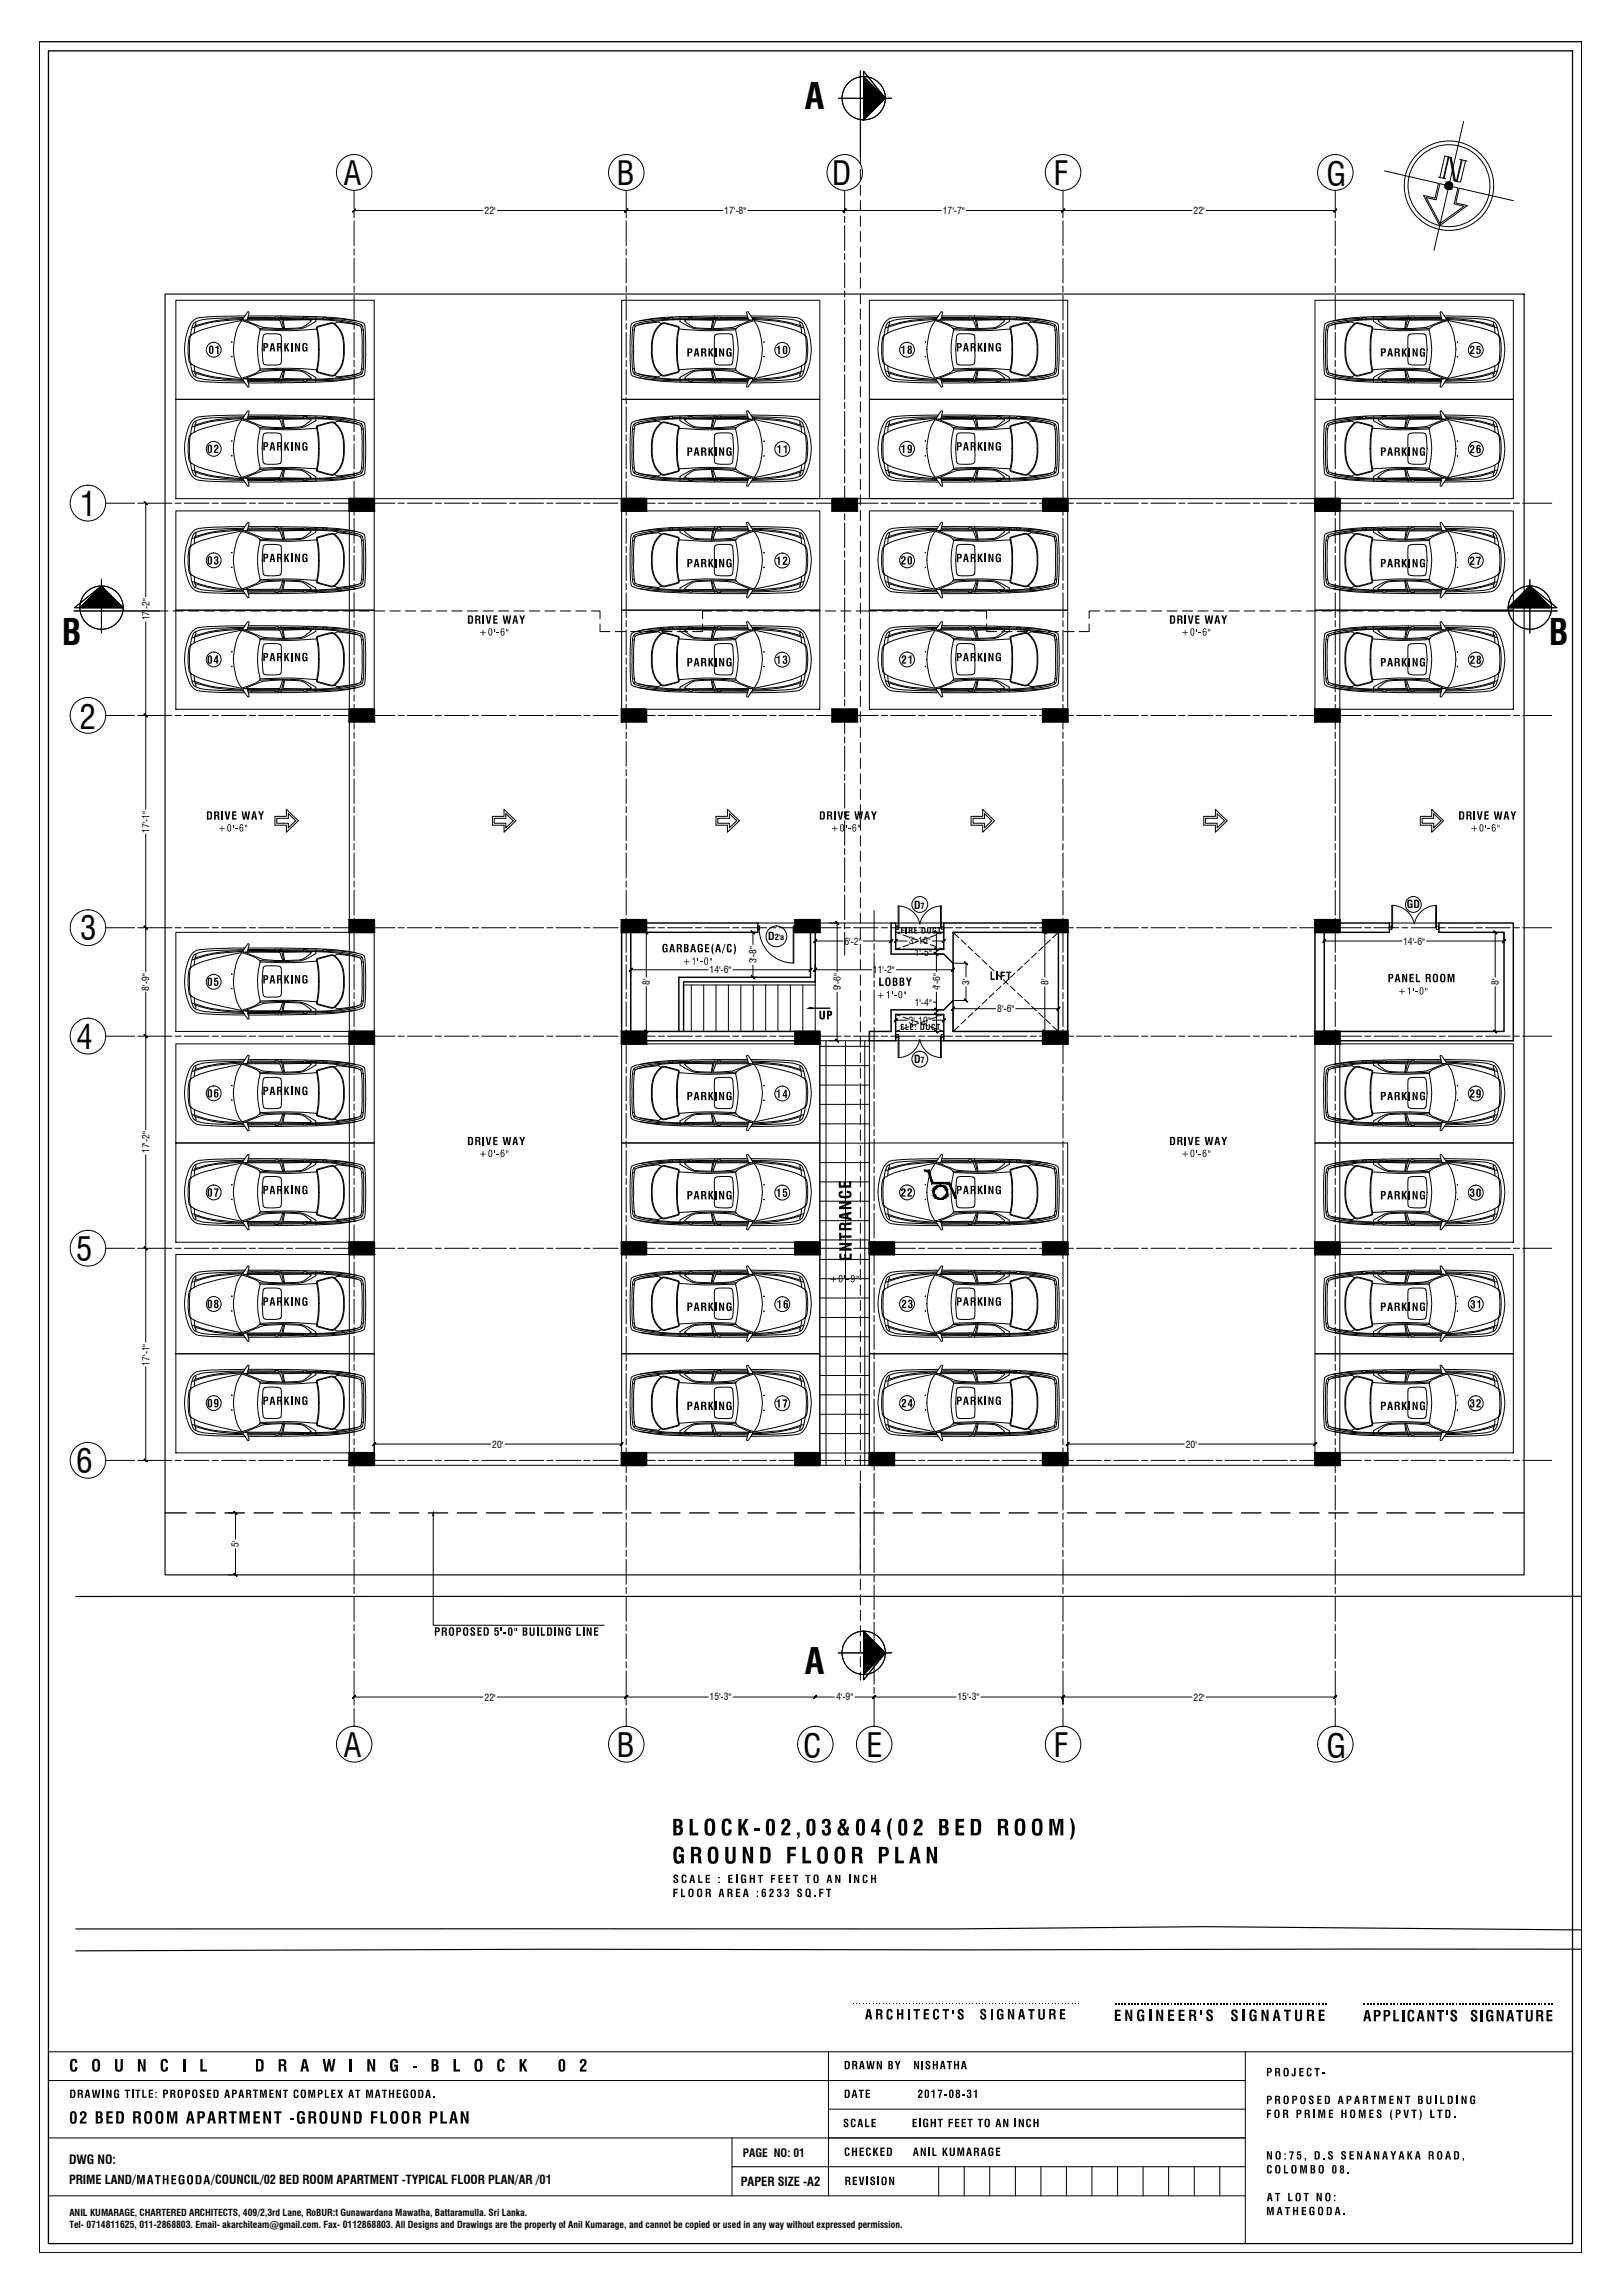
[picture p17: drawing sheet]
<svg xmlns="http://www.w3.org/2000/svg" width="420mm" height="594mm" viewBox="0 0 420 594" stroke-linecap="round" stroke-linejoin="round" font-family="sans-serif">
<defs><g id="words">
<g font-size="9.3">
<text x="208.4" y="28.1">A</text>
<text x="16" y="167">B</text>
<text x="401" y="167">B</text>
<text x="208.4" y="433.3">A</text>
</g>
<g font-size="8.5">
<text x="88.9" y="47.9">A</text>
<text x="159.7" y="47.9">B</text>
<text x="215.4" y="47.9">D</text>
<text x="272.9" y="47.9">F</text>
<text x="343.4" y="48">G</text>
<text x="20.7" y="133.5">1</text>
<text x="20.5" y="188.6">2</text>
<text x="20.8" y="243.4">3</text>
<text x="19.8" y="271.5">4</text>
<text x="19.7" y="326.4">5</text>
<text x="19.7" y="381.3">6</text>
<text x="88.9" y="454.8">A</text>
<text x="159.7" y="454.8">B</text>
<text x="208" y="455">C</text>
<text x="224.3" y="454.8">E</text>
<text x="272.9" y="454.8">F</text>
<text x="343.4" y="455">G</text>
</g>
<text font-size="3.3" x="17.9" y="560.2">DWG NO:</text>
<g font-size="3.2">
<text x="17.9" y="565.4">PRIME LAND/</text>
<text x="54.7" y="565.4">/COUNCIL/02 BED ROOM APARTMENT -TYPICAL FLOOR PLAN/AR /01</text>
<text x="191.8" y="565.9">PAPER SIZE -A2</text>
</g>
<text font-size="3" x="192.3" y="558.3">PAGE NO: 01</text>
<g font-size="2.8">
<text x="236.6" y="235.3">D</text>
<text x="364.2" y="235.2">GD</text>
<text x="198.9" y="243.4">D</text>
<text x="236.6" y="275.2">D</text>
</g>
<g font-size="2.5">
<text x="125.4" y="55.4">22'</text>
<text x="187.5" y="55.4">17'-8&quot;</text>
<text x="244.1" y="55.4">17'-7&quot;</text>
<text x="309" y="55.4">22'</text>
<text x="38.7" y="160.6" transform="rotate(-90 38.7 160.6)">17'-2&quot;</text>
<text x="38.7" y="215.6" transform="rotate(-90 38.7 215.6)">17'-1&quot;</text>
<text x="218.6" y="244.5">6'-2&quot;</text>
<text x="235.3" y="244.5">3'-10&quot;</text>
<text x="363.2" y="244.5">14'-6&quot;</text>
<text x="183.7" y="252">14'-6&quot;</text>
<text x="195.8" y="249.4" transform="rotate(-90 195.8 249.4)">3'-8&quot;</text>
<text x="226" y="252">11'-2&quot;</text>
<text x="236.8" y="247.4">1'-5&quot;</text>
<text x="38.6" y="256.4" transform="rotate(-90 38.6 256.4)">8'-9&quot;</text>
<text x="168.2" y="255" transform="rotate(-90 168.2 255)">8'</text>
<text x="217.6" y="256.4" transform="rotate(-90 217.6 256.4)">9'-6&quot;</text>
<text x="243.3" y="256.4" transform="rotate(-90 243.3 256.4)">4'-6&quot;</text>
<text x="251" y="255" transform="rotate(-90 251 255)">3'</text>
<text x="271.4" y="255" transform="rotate(-90 271.4 255)">8'</text>
<text x="388" y="255" transform="rotate(-90 388 255)">8'</text>
<text x="236.8" y="260.3">1'-4&quot;</text>
<text x="258.2" y="262">8'-6&quot;</text>
<text x="235.3" y="265">3'-10&quot;</text>
<text x="38.7" y="298.5" transform="rotate(-90 38.7 298.5)">17'-2&quot;</text>
<text x="38.7" y="353.5" transform="rotate(-90 38.7 353.5)">17'-1&quot;</text>
<text x="127.4" y="374.7">20'</text>
<text x="307" y="374.7">20'</text>
<text x="61.9" y="400.5" transform="rotate(-90 61.9 400.5)">5'</text>
<text x="125.4" y="440.2">22'</text>
<text x="183.7" y="440.2">15'-3&quot;</text>
<text x="216.5" y="440.2">4'-9&quot;</text>
<text x="247.9" y="440.2">15'-3&quot;</text>
<text x="309" y="440.2">22'</text>
<text x="18" y="573.7">ANIL KUMARAGE, CHARTERED ARCHITECTS, 409/2,3rd Lane, RoBUR:t Gunawardana Mawatha, Battaramulla. Sri Lanka.</text>
<text x="18" y="576.8">Tel- 0714811625, 011-2868803. Email- akarchiteam@gmail.com. Fax- 0112868803. All Designs and Drawings are the property of Anil Kumarage, and cannot be copied or used in any way without expressed permission.</text>
</g>
<g font-size="2.1">
<text x="238.3" y="235.3">7</text>
<text x="200.5" y="243.4">2'a</text>
<text x="238.3" y="275.2">7</text>
</g>
</g></defs>
<g fill="none" stroke="#000" stroke-width=".26">
<path d="M222.7 18.3v24.2M217 25.4h13.8M229.2 25.4l-5.6-6.9v12.6M378.9 31.4l-3.6 15.8M91.7 49.3v4.7M91.7 54.5h.1M91.7 54.8v1.6M91.7 57.2v6.4M91.7 54.5h33.3M128.7 54.5h58.5M162.1 54.5h.1M162.1 49.3v4.7"/>
<path d="M162.1 54.8v1.6M162.1 57.2v6.4M193.6 54.5h50.1M218.7 54.5h.1M218.7 49.3v5.9M218.7 56v1.6M218.7 58.4v6.5M222.7 43.9v2.7M222.7 47.9v2.6M222.7 51.9v2.7M222.7 55.9v2.7M222.7 59.9v2.7"/>
<path d="M250.2 54.5h58.4M275.2 54.5h.1M275.2 49.3v4.7M275.2 54.8v1.6M275.2 57.2v6.4M312.3 54.5h33.4M345.7 54.5h.1M345.7 49.3v4.7M345.7 54.8v1.6M345.7 57.2v6.4M358.4 44.2l14 3.3-.9 3.8-3-.7 4.2 7.8 7.2-5.2-3-.7 .9-3.8 14 3.2M372.4 45.8l1.8 .5"/>
<path d="M372.8 45.9l1.2-5.5 1.7 .4 1.1 6.1M374.2 47.9l-1.4-.4-1 4.2-2.6-.6 3.6 6.8 6.2-4.5-2.6-.6 1-4.2-1.4-.3M374.9 49l-3.7 15.8M374.9 40.6l-1.3 5.5M375.1 40.6l-1.3 5.6M375.3 40.7l1.1 6.1 1.7 .4 1.3-5.6M375.6 40.7l1 6.1M377.9 41.3l1.9 .4M378.3 41.4l-1.3 5.5M378.5 41.4l-1.3 5.5M45.5 77.7h51.4v25.7h-51.4zM91.7 64.4v1.6"/>
<path d="M91.7 66.8v6.4M91.7 74v1.6M91.7 76.5v6.4M160.9 77.7h51.3v25.7h-51.3zM162.1 64.4v1.6M162.1 66.8v6.4M162.1 74v1.6M162.1 76.5v6.4M218.7 65.7v1.6M218.7 68v6.5M218.7 75.3v1.6M218.7 77.7v6.4"/>
<path d="M222.7 63.9v2.7M222.7 67.9v2.7M222.7 71.9v2.7M222.7 75.9v2.7M222.7 80v2.6M225.1 77.7h51.3v25.7h-51.3zM275.2 64.4v1.6M275.2 66.8v6.4M275.2 74v1.6M275.2 76.5v6.4M340.4 77.7h51.4v25.7h-51.4zM345.7 64.4v1.6"/>
<path d="M345.7 66.8v6.4M345.7 74v1.6M345.7 76.5v6.4M49.3 94.1l.7 2.9 .3 .4 .7 .3a9.7 9.7 0 0 0 4.2 .7l7.9 .3M49.6 86.6a3.2 3.2 0 0 0-.6 2.6v2.5a3.2 3.2 0 0 0 .6 2.6M49.7 96.1l4.2 1.1a38.4 38.4 0 0 0 9 1.1M50.3 94.7l.2 1.9a.57 .57 0 0 1 0 .9M50.5 96.6a40.1 40.1 0 0 0 12.4 1.8M50.5 83.4a.66 .66 0 0 1 0 1l-.2 1.8M62.5 83.1a7.1 7.1 0 0 1 4.8 2.2l-.1 .9a18 18 0 0 0 .1 8.9v.5l-.3 .5-.8 .5-1.5 .6a3.5 3.5 0 0 1-2.2 .6l-.1-.2a14.5 14.5 0 0 1-1.5-10.9l.5-1.8zM62.6 82.9l-6.2 1.3a18.5 18.5 0 0 0-6.9 2.5 2.07 2.07 0 0 0-.7 2l-.1 2.8a3.3 3.3 0 0 0 .7 2.6l.1 .1a12.5 12.5 0 0 0 5 2l8.1 1.8M62.9 82.7l-8.3 .8-4.9 1.4"/>
<path d="M62.9 82.5l-3.1 .1a36.1 36.1 0 0 0-9.3 1.8M63 98l1 .1 .5 1.8-.1 .3h-.3l-1.3-1.9zM63.1 82.2l-8.5 .3-1.8 .2-1.6 .4a2.49 2.49 0 0 0-1.7 2.5l-.2 1.2M63.4 81.8a67.7 67.7 0 0 0-12.5 .6l-.6 .4a6.5 6.5 0 0 0-2.1 4.2 13.2 13.2 0 0 0 1.7 10.8 3.4 3.4 0 0 0 2.8 1l10.7 .3M63.4 98l5-1.9 4.8-.3-.8 2.2zM63.4 82.9h9l.8 2.1-5.2-.3zM64.1 82.6l14.3 .1a53.3 53.3 0 0 1 12.2 .9l2.5 .8a1.13 1.13 0 0 1 .5 1.3l.1 3.8a22.3 22.3 0 0 1-.4 6.9 33.4 33.4 0 0 1-12 1.8l-17.2 .1M64.1 82.5h12.5a72.9 72.9 0 0 1 15.3 1l.3 .1a1.77 1.77 0 0 1 1.9 2.1l.1 1.8a47 47 0 0 1-.3 8.6l-.2 .5a8.6 8.6 0 0 1-4.5 1.3l-6.1 .4-19 .2M64.1 80.7l.4 .2-.5 1.9-1 .1-.2-.3zM64.2 82.2h7M64.3 81.8h7.1a114.3 114.3 0 0 1 19.9 1.1 4.9 4.9 0 0 1 3 1l.4 4.7-.1 5.5a5.3 5.3 0 0 1-.4 3 8.6 8.6 0 0 1-3.9 1.1 143.9 143.9 0 0 1-20.4 .9h-5.6M67.2 95.9l4.4-.3 3.3 .1a9.3 9.3 0 0 1 6.9 2v1.2"/>
<path d="M67.3 95.5a95.2 95.2 0 0 1 14.7 .2M68.4 86.6l.5-.2h2.7l.8 .2 .3 .2a5.6 5.6 0 0 1 .1 3v1.3a5.7 5.7 0 0 1-.1 3l-1 .4h-2.8l-.7-.4-.3-4 .2-2.9zM71.2 98.5v.3h.2h.6l.2-.3M71.2 98.7h-7M71.2 82.4a.47 .47 0 0 1 .7-.3l.3 .3M72.1 82.2l6.4 .1M72.7 81.8l.8 3.5M73.5 95.6l-.8 3.5M78.5 98.6l-6.4 .1M78.5 98.4a.38 .38 0 0 0 .2 .3 .38 .38 0 0 0 .4 0h.3l.2-.3M78.5 82.5a.4 .4 0 0 1 .3-.4 .4 .4 0 0 1 .4 .1l.4 .4M79.1 82.7l1.5 .3-1.5 1.2-.8 .5-4.6 .3-.4-2.1 6.3-.1"/>
<path d="M79.5 82.3l4.1 .1M79.6 98.1l-6.3-.1 .4-2.1 3.7 .1 1 .2 2.2 1.7-1.5 .3M81.8 82v1.2l-.7 .4a9.4 9.4 0 0 1-6.5 1.7l-7.4-.3M82 84.7l1.2-.5a6.4 6.4 0 0 1 3.2-.6 6.8 6.8 0 0 1 2.7 6.4 8.1 8.1 0 0 1-2 6.7 1.79 1.79 0 0 1-2.5 .4l-1.7-.5a.75 .75 0 0 1-1-.7l.5-4.2v-3.8zM82 85.2a82.8 82.8 0 0 1-14.7 .2M82.1 84.8l2-.6a2.78 2.78 0 0 1 2.4-.3 7.3 7.3 0 0 1 2.5 6.6 7.2 7.2 0 0 1-2.5 6.5 2.78 2.78 0 0 1-2.4-.3l-1.5-.3a.67 .67 0 0 1-.3-1.2l.3-2.8v-3.9zM83.6 82.4l.1-.2h.8l.1 .2M83.6 82.4l.1 .2h.5l.4-.2M84.6 82.4l3.4 .2 4.2 .5M86.6 83.8l.7-.4 5.2 .7M91.7 83.7v1.6M91.7 86.1v6.4"/>
<path d="M91.7 93.3v1.6M91.7 95.7v6.4M92.2 97.8a79.9 79.9 0 0 1-12.7 .8M92.5 96.8l-5.2 .8-.7-.5M93.4 96.4l.2 .4M93.6 95.4l.4 .2M93.6 84.1l-.2 .4M94 85.3l-.4 .2M162.1 83.7v1.6M162.1 86.1v6.4M162.1 93.3v1.6M162.1 95.7v6.4"/>
<path d="M163.8 85.3l.4 .2M164.2 95.4l-.4 .2M164.2 84.1l.2 .4M164.4 96.4l-.2 .4M165.2 96.8l5.3 .8 .6-.5M165.6 97.8a79.1 79.1 0 0 0 12.7 .8M170.5 84.3a1.83 1.83 0 0 1 2.6-.5l1.8 .5a.75 .75 0 0 1 .9 .7l-.4 3.5v4.7l.4 2.6a.63 .63 0 0 1-.7 .8l-2 .5a1.94 1.94 0 0 1-2.9-.9 9 9 0 0 1-1.6-6.6 7.4 7.4 0 0 1 1.9-5.3zM170.8 84.3a1.7 1.7 0 0 1 2.3-.3l1.9 .5a.5 .5 0 0 1 .6 .2 .5 .5 0 0 1 0 .6l-.4 2.2-.1 4.2 .5 3.9a.51 .51 0 0 1 0 .6 .51 .51 0 0 1-.6 .2l-1.6 .4a2.17 2.17 0 0 1-2.1 .2 7.6 7.6 0 0 1-2.5-7 7.2 7.2 0 0 1 2-5.7zM171.1 83.8l-.6-.4-5.3 .7M173.2 82.4l-3.4 .2-4.2 .5M174.1 82.4l-.1-.2h-.7l-.1 .2M174.1 82.4v.2h-.5l-.4-.2"/>
<path d="M175.8 85.2a83 83 0 0 0 14.6 .2M176 82v1.2l.6 .4a9.6 9.6 0 0 0 6.6 1.7l7.4-.3M178.2 98.4l.2 .3h.3a.33 .33 0 0 0 .4 0 .33 .33 0 0 0 .2-.3M178.2 98.1l6.3-.1-.4-2.1-4.1 .2-1.2 .5a2.42 2.42 0 0 0-1.5 1.4l1.4 .2M178.3 82.3l-4.2 .1M178.7 82.7l-1.4 .2a2.42 2.42 0 0 0 1.5 1.4l1.4 .6 3.9 .1 .4-2.1-6.3-.1M179.3 98.6l6.3 .1M179.3 82.5a.56 .56 0 0 0-.9-.3l-.2 .4M184.2 95.6l.9 3.5M184.6 95.8l5 .3 4.7 1.9h-9zM185.1 81.8l-.9 3.5M185.1 86.7l1.1-.3h2.6l.7 .3 .4 3.8-.2 3.1-.3 .7-.5 .2h-2.8l-1-.4-.2-.8v-5.7z"/>
<path d="M185.3 82.9h9l-4.5 1.8-5.2 .3zM185.6 98.5l.3 .3h.7v-.3M185.6 82.4l.1-.3h.4a.36 .36 0 0 1 .3 0 .36 .36 0 0 1 .2 .3M185.6 82.2l-6.3 .1M186.6 98.7h7M190.4 95.5a95.5 95.5 0 0 0-14.6 .2M190.6 85l1.1-.8 2.7-1a.83 .83 0 0 1 .9-.1 .83 .83 0 0 1 .5 .7 14.5 14.5 0 0 1-.5 13.9l-.4 .1-.9-.3-2.9-1.1-.6-.7 .1-1a19.4 19.4 0 0 0-.1-8.9zM190.6 95.9l-4.4-.3-3.3 .1a9.3 9.3 0 0 0-6.9 2v1.2M193.4 80.7h.2l1.3 1.9-.2 .3-.9-.1-.5-1.9zM193.5 81.8h-7.1a116.8 116.8 0 0 0-19.5 1 6.9 6.9 0 0 0-3.4 1 56.1 56.1 0 0 0-.2 11.8v.3a1.41 1.41 0 0 0 1.4 1.7 64.1 64.1 0 0 0 16.2 1.4l12.6 .1M193.6 82.2h-7M193.7 82.5h-12.5a72.9 72.9 0 0 0-15.3 1l-.7 .2a1.65 1.65 0 0 0-1.5 2l-.1 2.5a40.2 40.2 0 0 0 .3 8.1l.2 .3a8.6 8.6 0 0 0 4.5 1.3l6.1 .4 19 .2"/>
<path d="M193.7 82.6l-14.3 .1a53.3 53.3 0 0 0-12.2 .9l-2.4 .7a1.17 1.17 0 0 0-.6 1.4l-.2 2.4a38.1 38.1 0 0 0 .4 8.3 27.6 27.6 0 0 0 11.2 1.7l18.1 .2M193.8 98.1l.9-.1 .2 .3-1.3 1.9h-.2l-.1-.3zM194.4 81.8a67.7 67.7 0 0 1 12.5 .6l.3 .2a5.6 5.6 0 0 1 2.3 4 13.2 13.2 0 0 1-1.6 11.2 3.2 3.2 0 0 1-2.8 1l-10.7 .3M194.7 82.2l7.9 .3 2.3 .2 1.4 .3a2.41 2.41 0 0 1 2 2.5l.2 1.3M194.8 82.5l3.2 .1a35.4 35.4 0 0 1 9.3 1.8M194.9 82.7l7.8 .7 5.4 1.5M195.2 82.9l6.1 1.3a17.4 17.4 0 0 1 6.9 2.5 2.46 2.46 0 0 1 .9 2.3v1.7a4.6 4.6 0 0 1-.7 3.4l-.2 .1a12.6 12.6 0 0 1-4.9 2l-8.1 1.8M207.2 83.4a.87 .87 0 0 0 .1 1.1l.2 1.7M207.3 96.6a39.6 39.6 0 0 1-12.5 1.8M207.5 94.7l-.2 1.9a.54 .54 0 0 0-.1 .9M208.1 96.1l-4.2 1.1a40.2 40.2 0 0 1-9 1.1M208.2 86.6a3.2 3.2 0 0 1 .5 2.6l.1 1.3a6.8 6.8 0 0 1-.4 3.4l-.2 .4"/>
<path d="M208.5 94.1l-.7 2.7a2 2 0 0 1-1.9 1.2l-3.3 .4-7.9 .3M218.7 84.9v1.6M218.7 87.3v6.4M218.7 94.5v1.6M218.7 96.9v6.4M222.7 84v2.7M222.7 88v2.7M222.7 92v2.7M222.7 96v2.7M228.9 94.1l.2 1.4 .5 1.6 .6 .5 .8 .3 3.7 .5 7.9 .3M229.1 86.6a3.2 3.2 0 0 0-.5 2.6v2.5a3.2 3.2 0 0 0 .5 2.6M229.2 96.1l4.2 1.1a38.4 38.4 0 0 0 9 1.1"/>
<path d="M229.8 94.7l.3 1.9a.57 .57 0 0 1 0 .9M230 96.6a40.1 40.1 0 0 0 12.5 1.8M230.1 83.4a.66 .66 0 0 1-.1 1l-.2 1.8M242 83.1l1.1 .2 3 1.2 .8 .8-.2 .9a18.6 18.6 0 0 0 .1 8.9v.6l-.6 .6-3.1 1.3a.97 .97 0 0 1-1 .2 .97 .97 0 0 1-.6-.9 14.4 14.4 0 0 1 .5-13.8zM242.1 82.9l-6.1 1.3a18.5 18.5 0 0 0-6.9 2.5 2.19 2.19 0 0 0-.8 2l-.1 2.4a3.6 3.6 0 0 0 .8 3l.1 .1a12.6 12.6 0 0 0 4.9 2l8.1 1.8M242.4 82.7l-7.8 .7-5.4 1.5M242.5 82.5l-3.2 .1a36.1 36.1 0 0 0-9.3 1.8M242.5 98l1.1 .1 .4 1.8-.1 .3h-.2l-1.3-1.9zM242.6 82.2l-7.9 .3-2.3 .2-1.4 .3a2.24 2.24 0 0 0-1.9 2.3l-.2 1.5M242.9 81.8a67.7 67.7 0 0 0-12.5 .6l-.6 .4a6.5 6.5 0 0 0-2.1 4.2 13.2 13.2 0 0 0 1.7 10.8 3.4 3.4 0 0 0 2.9 1l10.6 .3M243 98l4.9-1.9 4.8-.3-.7 2.2zM243 82.9h9l.7 2.1-5.2-.3z"/>
<path d="M243.6 82.6l14.4 .1a54 54 0 0 1 12.1 .9l2.4 .7a1.23 1.23 0 0 1 .6 1.4l.2 2.4a38.1 38.1 0 0 1-.4 8.3 11.7 11.7 0 0 1-5.3 1.3l-4.5 .4-19.5 .2M243.6 82.5h12.5a72.9 72.9 0 0 1 15.3 1l.4 .1a1.92 1.92 0 0 1 1.8 2.4l.1 1.5a40.3 40.3 0 0 1-.3 9l-.2 .2a21.4 21.4 0 0 1-8.8 1.5l-20.8 .3M243.7 80.7l.3 .2-.4 1.9-1.1 .1-.1-.3zM243.7 82.2h7M243.8 81.8h7.1a114.4 114.4 0 0 1 20 1.1 5.7 5.7 0 0 1 2.9 .9l.2 1 .2 4.3-.1 6.2a2.15 2.15 0 0 1-.5 2h-.1a38.1 38.1 0 0 1-12.4 1.6l-17.3 .2M246.7 95.9l4.5-.3 3.3 .1a9.3 9.3 0 0 1 6.8 2v1.2M246.9 95.5a95.5 95.5 0 0 1 14.6 .2M247.8 86.7l.7-.3h2.6l.9 .2 .2 .2a5.6 5.6 0 0 1 .2 3l-.1 .8a7.8 7.8 0 0 1-.1 3.5l-.2 .2-.8 .2h-2.8l-.7-.4-.3-4zM250.7 98.5v.3h.3h.6l.2-.3M250.7 98.7h-7M250.7 82.4l.1-.3h.8l.2 .3M251.6 82.2l6.4 .1"/>
<path d="M252.3 81.8l.7 3.5M253 95.6l-.7 3.5M258 98.6l-6.4 .1M258.1 98.4a.45 .45 0 0 0 .7 .3l.3-.3M258.1 82.5a.49 .49 0 0 1 .7-.3l.3 .4M258.7 82.7l1.3 .2 .1 .2-2.3 1.6-4.6 .3-.4-2.1 6.3-.1M259 82.3l4.2 .1M259.1 98.1l-6.3-.1 .4-2.1 3.8 .1 .9 .2 2.2 1.6-.2 .2-1.2 .2M261.3 82v1.2l-.6 .4a9.4 9.4 0 0 1-6.6 1.7l-7.4-.3M261.5 84.7l1.2-.5a6.4 6.4 0 0 1 3.2-.6 6.8 6.8 0 0 1 2.8 6.4 8 8 0 0 1-2.3 6.9 1.76 1.76 0 0 1-2.2 .2l-1.8-.5a.75 .75 0 0 1-.9-.7l.5-4.2-.1-4.2zM261.5 85.2a83 83 0 0 1-14.6 .2M261.8 84.7l1.5-.5a3.5 3.5 0 0 1 2.6-.4 7.2 7.2 0 0 1 2.6 6.7 7 7 0 0 1-2.7 6.6l-.5 .1-3-.8a.78 .78 0 0 1-.7-.5 .78 .78 0 0 1 .2-.8l.3-2.1v-4.2z"/>
<path d="M263.2 82.4v-.2h.8l.2 .2M263.2 82.4l.1 .2h.4l.5-.2M264.2 82.4l3.4 .2 4.1 .5M266.2 83.8l.6-.4 5.2 .7M271.7 97.8a79.9 79.9 0 0 1-12.7 .8M272 96.8l-5.2 .8-.6-.5M272.9 96.4l.2 .4M273.1 95.4l.5 .2M273.1 84.1l-.2 .4M273.6 85.3l-.5 .2M275.2 83.7v1.6M275.2 86.1v6.4"/>
<path d="M275.2 93.3v1.6M275.2 95.7v6.4M343.3 85.3l.4 .2M343.7 95.4l-.4 .2M343.7 84.1l.3 .4M344 96.4l-.3 .4M344.8 96.8l5.2 .8 .7-.5M345.2 97.8a79.1 79.1 0 0 0 12.7 .8M345.7 83.7v1.6M345.7 86.1v6.4M345.7 93.3v1.6M345.7 95.7v6.4"/>
<path d="M350.2 84.2a1.82 1.82 0 0 1 2.5-.4l1.7 .5a.75 .75 0 0 1 1 .7l-.5 2.7v2.8v2.7l.4 2.6a.51 .51 0 0 1 0 .5 .51 .51 0 0 1-.5 .2l-2.1 .6a1.94 1.94 0 0 1-2.9-.9 9.2 9.2 0 0 1-1.6-7 7 7 0 0 1 2-5zM350.4 84.3a1.7 1.7 0 0 1 2.2-.3l2.1 .6a.58 .58 0 0 1 .5 .4 .58 .58 0 0 1-.1 .6l-.4 2.3v3.8l.4 3.9a.51 .51 0 0 1 0 .6 .51 .51 0 0 1-.5 .2l-1.4 .3a2.64 2.64 0 0 1-2.3 .3 7 7 0 0 1-2.5-6.5 7.6 7.6 0 0 1 2-6.2zM350.7 83.8l-.7-.4-5.2 .7M352.7 82.4l-3.4 .2-4.1 .5M353.7 82.4l-.1-.2h-.8l-.1 .2M353.7 82.4l-.1 .2h-.4l-.5-.2M355.3 85.2a83 83 0 0 0 14.7 .2M355.6 82v1.2l.6 .4a9.5 9.5 0 0 0 6.5 1.7l7.4-.3M357.7 98.1l6.3-.1-.3-2.1-3.9 .1-1 .3-2 1.5 .1 .2 1.3 .2M357.7 98.4l.2 .3h.4a.33 .33 0 0 0 .4 0 .33 .33 0 0 0 .1-.3M357.9 82.3l-4.2 .1M358.2 82.7l-1 .1-.4 .3 2 1.5 .9 .3 4 .1 .3-2.1-6.3-.1"/>
<path d="M358.8 98.6l6.4 .1M358.8 82.5a.61 .61 0 0 0-.9-.3l-.2 .4M363.8 95.6l.8 3.5M364.1 95.8l4.8 .3 5 1.9h-9.1zM364.6 81.8l-.8 3.5M364.7 86.7l1-.3h2.7l.7 .3 .4 3.8-.3 3.1-.3 .7-.5 .2h-2.8l-.8-.2-.3-.3v-6.4zM364.8 82.9h9.1l-4.5 1.8-5.3 .3zM365.1 98.5l.2 .3h.3a.36 .36 0 0 0 .4 0 .36 .36 0 0 0 .1-.3M365.1 82.4l.1-.3h.4a.36 .36 0 0 1 .3 0 .36 .36 0 0 1 .2 .3M365.2 82.2l-6.4 .1M366.2 98.7h6.9M370 95.5a95.5 95.5 0 0 0-14.7 .2"/>
<path d="M370.1 85l.9-.6 1.8-.8a2.64 2.64 0 0 1 2-.5l.2 .3a14.1 14.1 0 0 1-.2 14.4l-.7-.1-3.2-1.2-.9-.9 .1-.9a19.4 19.4 0 0 0-.1-8.9v-.5zM370.1 95.9l-4.4-.3-3.3 .1a9.3 9.3 0 0 0-6.8 2v1.2M372.9 80.7h.2l1.4 1.9-.2 .3-1-.1-.5-1.9zM373 81.8h-7.1a114.4 114.4 0 0 0-19.9 1.1 4.9 4.9 0 0 0-3 1l-.3 3.8v5.9a6.4 6.4 0 0 0 .4 3.5 8.6 8.6 0 0 0 3.9 1.1 143.7 143.7 0 0 0 20.4 .9h5.6M373.1 82.2h-6.9M373.2 82.5h-12.5a72.9 72.9 0 0 0-15.2 1l-.7 .2a1.65 1.65 0 0 0-1.5 2l-.2 2.5a40.2 40.2 0 0 0 .3 8.1l.2 .3a9.1 9.1 0 0 0 5 1.3l5.6 .4 19 .2M373.3 82.6l-14.4 .1a53.3 53.3 0 0 0-12.2 .9l-2.4 .7a1.23 1.23 0 0 0-.6 1.4l-.2 2.4a38.1 38.1 0 0 0 .4 8.3 27.6 27.6 0 0 0 11.2 1.7l18.2 .2M373.3 98.1l1-.1 .2 .3-1.4 1.9h-.2l-.1-.3zM373.9 81.8a67.7 67.7 0 0 1 12.5 .6l.4 .2a6.3 6.3 0 0 1 2.3 4.4 12.7 12.7 0 0 1-1.7 10.8 3.3 3.3 0 0 1-2.8 1l-10.7 .3M374.2 82.2l8 .3 2.2 .2 1.4 .3a2.31 2.31 0 0 1 1.9 2.3l.3 1.5M374.4 82.5l3.1 .1a35.2 35.2 0 0 1 9.3 1.8M374.4 82.7l7.8 .7 5.4 1.5"/>
<path d="M374.7 82.9l6.1 1.3a17.4 17.4 0 0 1 6.9 2.5 2.46 2.46 0 0 1 .9 2.3v2.1a3.9 3.9 0 0 1-.7 3l-.2 .1a12.6 12.6 0 0 1-4.9 2l-8.1 1.8M386.8 83.4a.87 .87 0 0 0 .1 1.1l.1 1.7M386.8 96.6a40.1 40.1 0 0 1-12.4 1.8M387 94.7l-.2 1.9a.54 .54 0 0 0 0 .9M387.6 96.1l-4.1 1.1a40.2 40.2 0 0 1-9.1 1.1M387.7 86.6a3.2 3.2 0 0 1 .6 2.6v1.3a6.8 6.8 0 0 1-.3 3.4l-.3 .4M388 94.1l-.3 1.7-.5 1.4a6.7 6.7 0 0 1-4.5 1.2l-8.5 .3M45.5 103.4h51.4v25.7h-51.4zM49.3 119.7l.7 2.9a4.8 4.8 0 0 0 3.9 1.4l9.2 .4M49.6 112.3a3.5 3.5 0 0 0-.6 2.6v2.4a3.5 3.5 0 0 0 .6 2.7M50.5 109.1a.66 .66 0 0 1 0 1l-.2 1.8M62.5 108.8a10.3 10.3 0 0 1 4.2 1.5l.6 .5-.1 .8a18.3 18.3 0 0 0 0 8.9l.1 .8-.3 .5-2.3 1.1a3.5 3.5 0 0 1-2.2 .5l-.3-.4a14.2 14.2 0 0 1 .3-14.2z"/>
<path d="M62.6 108.6l-8.1 1.8a12.5 12.5 0 0 0-5.1 2 2.62 2.62 0 0 0-.7 2.3v2.1a4.7 4.7 0 0 0 .6 2.9l.2 .2a12.5 12.5 0 0 0 5 1.9l8.1 1.9M62.9 108.3l-8.3 .8-4.9 1.4M62.9 108.1l-3.6 .2a35.1 35.1 0 0 0-8.8 1.7M63.1 107.9l-7.2 .2a13.2 13.2 0 0 0-4.6 .6l-.1 .1a2.49 2.49 0 0 0-1.7 2.5l-.2 1.2M63.4 107.4a76.7 76.7 0 0 0-12.2 .6l-.9 .4a6.5 6.5 0 0 0-2.1 4.2 13.2 13.2 0 0 0 1.7 10.8 3.4 3.4 0 0 0 2.8 1.1l10.7 .3M63.4 108.5h9l.8 2.2-5.1-.3zM64.1 108.3l14.3 .1a49.5 49.5 0 0 1 12.2 .9l2.3 .6a1.2 1.2 0 0 1 .7 1.5l.1 3.8a21.7 21.7 0 0 1-.4 6.9 33.4 33.4 0 0 1-12 1.7l-17.2 .1M64.1 108.1l12.5 .1a77 77 0 0 1 14.5 .8l1.1 .2a1.77 1.77 0 0 1 1.9 2.1l.1 1.9a47.9 47.9 0 0 1-.3 8.6l-.2 .5a12.1 12.1 0 0 1-6.1 1.4l-9.9 .4h-13.6M64.1 106.3l.4 .3-.5 1.9h-1l-.2-.3zM64.2 107.9h7M64.3 107.4l8.6 .1a107.6 107.6 0 0 1 18 1 6.9 6.9 0 0 1 3.4 1l.2 .9 .2 3.9-.1 5.5a5.3 5.3 0 0 1-.4 3 12.7 12.7 0 0 1-5.1 1.3 272.8 272.8 0 0 1-24.8 .7M68.3 112.3l.7-.2h2.5l.9 .1 .3 .3 .2 5.9-.1 1-.2 .5-1.3 .3h-2.1l-.6-.1-.4-.3-.3-4 .2-2.9z"/>
<path d="M71.2 108.1a.44 .44 0 0 1 .7-.4l.3 .4M72.1 107.9l6.4 .1M72.7 107.5l.8 3.4M78.5 108.2l.1-.4h.7l.3 .4M79.1 108.4l.8 .1a.4 .4 0 0 1 .6 .2l-1.4 1.2-1 .5-4.4 .3-.4-2.2 6.3-.1M79.5 108h4.1M81.8 107.7v1.2a9.6 9.6 0 0 1-7.2 2l-7.4-.2M82 110.3l1.5-.5a4.4 4.4 0 0 1 3-.5 7.2 7.2 0 0 1 2.6 6.8 7.1 7.1 0 0 1-2.7 6.8 11 11 0 0 1-4.4-1.1l.4-4.4v-3.8zM82 110.9a88.9 88.9 0 0 1-14.7 .1M82.2 110.4l1.3-.4a4.3 4.3 0 0 1 3-.5 7.3 7.3 0 0 1 2.5 6.7 7.2 7.2 0 0 1-2.5 6.5l-.9 .1-2.8-.8a.51 .51 0 0 1-.6-.1 .51 .51 0 0 1 0-.6l.4-3.2v-4.8zM83.6 108l.1-.2h.7l.2 .3M83.6 108l.1 .2 .3 .1h.5l.1-.2"/>
<path d="M84.6 108.1l4.1 .2 3.5 .4M86.6 109.4l.7-.4 5.2 .8M91.7 102.9v1.6M91.7 105.3v6.5M91.7 112.6v1.5M91.7 114.9v6.5M93.6 109.8l-.2 .4M94 111l-.4 .2M160.9 103.4h51.3v25.7h-51.3zM162.1 102.9v1.6M162.1 105.3v6.5M162.1 112.6v1.5"/>
<path d="M162.1 114.9v6.5M163.8 111l.4 .2M164.2 109.8l.2 .4M170.5 110a1.83 1.83 0 0 1 2.6-.5l2 .5a.85 .85 0 0 1 .7 .5 .85 .85 0 0 1-.1 .9l-.3 2.8v3.9l.4 3.4a.63 .63 0 0 1-.7 .7l-.8 .2a4.4 4.4 0 0 1-3 .5 7 7 0 0 1-2.6-6.8 7.8 7.8 0 0 1 1.8-6.1zM170.7 110.1a1.76 1.76 0 0 1 2.4-.5l2.1 .6a.59 .59 0 0 1 .5 .4 .59 .59 0 0 1-.2 .7l-.3 1.8-.1 4.3 .5 4a.41 .41 0 0 1 0 .4 .41 .41 0 0 1-.4 .2l-2.1 .6a1.84 1.84 0 0 1-2.7-.8 10.6 10.6 0 0 1-1.4-8l.5-2zM171.1 109.4l-.6-.4-5.3 .8M173.2 108.1l-4.2 .2-3.4 .4M174.1 108l-.1-.2h-.7l-.1 .3M174.1 108v.2l-.3 .1h-.5l-.1-.2M175.8 110.9a89.1 89.1 0 0 0 14.6 .1M176 107.7v1.2a9.6 9.6 0 0 0 7.2 2l7.4-.2M178.2 108.2l.2-.3 .3-.1a.37 .37 0 0 1 .4 0 .37 .37 0 0 1 .2 .4"/>
<path d="M178.3 108h-4.2M178.7 108.4l-1.2 .1-.3 .2 2.3 1.7 4.6 .3 .4-2.2-6.3-.1M185.1 107.5l-.9 3.4M185.1 112.4l1.2-.3h2.4l.8 .3 .4 3.7-.2 3.2-.3 .7-2.9 .2-1.4-.4-.2-.8v-5.7zM185.3 108.5h9l-4.6 1.9-5.1 .3zM185.6 108.1l.2-.4h.3a.33 .33 0 0 1 .4 0 .33 .33 0 0 1 .1 .4M185.6 107.9l-6.3 .1M186.6 107.9h7M190.6 110.7l1.1-.8 2.7-1a.93 .93 0 0 1 1.4 .7 14.5 14.5 0 0 1-.5 13.8l-.3 .1-.6-.1-3.3-1.4-.6-.7 .1-.8a18.2 18.2 0 0 0 0-8.9l-.2-.6zM193.4 106.3h.2l1.3 1.9-.2 .3h-.9l-.5-1.9zM193.5 107.4l-8.6 .1a106.7 106.7 0 0 0-18 1 6.9 6.9 0 0 0-3.4 1 56.1 56.1 0 0 0-.2 11.7v.3a1.42 1.42 0 0 0 1.4 1.8 58.4 58.4 0 0 0 14.9 1.4l13.9 .1M193.7 108.1l-12.5 .1a75.9 75.9 0 0 0-14.9 .9l-.8 .1a1.77 1.77 0 0 0-1.8 2.1l-.1 2.5a40.2 40.2 0 0 0 .3 8.2l.2 .3a10.9 10.9 0 0 0 5.5 1.4l8.2 .3 15.9 .1"/>
<path d="M193.7 108.3l-14.3 .1a49.5 49.5 0 0 0-12.2 .9l-2.4 .7a.83 .83 0 0 0-.6 1l-.2 2.7a38.1 38.1 0 0 0 .4 8.3 21.2 21.2 0 0 0 8.6 1.7l20.7 .2M194.4 107.4a64.7 64.7 0 0 1 12.4 .6l.1 .1a4.7 4.7 0 0 1 2.4 3.5 13.2 13.2 0 0 1-1.5 11.9 3.2 3.2 0 0 1-2.7 1l-10.7 .3M194.7 107.9l7.9 .3a9.3 9.3 0 0 1 4.8 1l.6 1.1 .5 2.2M194.8 108.1l3.7 .2a34.4 34.4 0 0 1 8.8 1.7M194.9 108.3l7.8 .8 5.4 1.4M195.2 108.6l8.1 1.8a13.6 13.6 0 0 1 5.1 2 2.62 2.62 0 0 1 .7 2.3v1.7a5.1 5.1 0 0 1-.6 3.3l-.3 .2a12.6 12.6 0 0 1-4.9 1.9l-8.1 1.9M207.2 109.1a.87 .87 0 0 0 .1 1.1l.2 1.7M208.2 112.3a3.5 3.5 0 0 1 .5 2.6l.1 1.2a7.4 7.4 0 0 1-.4 3.5l-.2 .4M208.5 119.7l-.3 1.6-.5 1.3a4.4 4.4 0 0 1-3.5 1.4l-9.5 .4M218.7 104.1v1.6M218.7 106.6v6.3M218.7 113.7v1.7"/>
<path d="M218.7 116.2v6.4M222.7 100v2.7M222.7 104v2.7M222.7 108v2.7M222.7 112.1v2.6M222.7 116v2.7M225.1 103.4h51.3v25.7h-51.3zM228.9 119.7l.6 2.9a4.4 4.4 0 0 0 3.6 1.4l9.5 .4M229.1 112.3a3.5 3.5 0 0 0-.5 2.6v2.4a3.5 3.5 0 0 0 .5 2.7M230.1 109.1a.66 .66 0 0 1-.1 1l-.2 1.8M241.9 108.8h.1a6.7 6.7 0 0 1 3.3 1l1.4 .9 .1 .9a18.3 18.3 0 0 0-.1 8.9l.2 .7-.6 .7-3.4 1.5a.9 .9 0 0 1-1.4-.8 14.5 14.5 0 0 1 .4-13.8zM242.1 108.6l-6.1 1.3a18.5 18.5 0 0 0-6.9 2.4 2.21 2.21 0 0 0-.8 2.1l-.1 2.4a4 4 0 0 0 .6 2.9l.3 .2a12.6 12.6 0 0 0 4.9 1.9l8.1 1.9"/>
<path d="M242.4 108.3l-7.8 .8-5.4 1.4M242.5 108.1l-3.6 .2a35.1 35.1 0 0 0-8.9 1.7M242.6 107.9l-7.2 .2a13.2 13.2 0 0 0-4.5 .6l-.2 .1a2.49 2.49 0 0 0-1.7 2.5l-.1 1.2M242.9 107.4a76.7 76.7 0 0 0-12.2 .6l-.9 .4a6.5 6.5 0 0 0-2.1 4.2 13.2 13.2 0 0 0 1.7 10.8 3.4 3.4 0 0 0 2.9 1.1l10.6 .3M243 108.5h9l.7 2.2-5.1-.3zM243.6 108.3l14.4 .1a50.1 50.1 0 0 1 12.1 .9l1.2 .3a1.8 1.8 0 0 1 1.9 2.2l.1 1.9a38.1 38.1 0 0 1-.4 8.3 11.7 11.7 0 0 1-5.3 1.4l-5.9 .4-18.1 .1M243.6 108.1l12.5 .1a76 76 0 0 1 14.5 .8l1.2 .2a1.92 1.92 0 0 1 1.8 2.5l.1 1.5a41.2 41.2 0 0 1-.3 9l-.2 .2a15.1 15.1 0 0 1-6.6 1.3l-9.3 .4h-13.7M243.7 106.3l.3 .3-.4 1.9h-1.1l-.1-.3zM243.7 107.9h7M243.8 107.4l8.6 .1a107.6 107.6 0 0 1 18 1 6.9 6.9 0 0 1 3.4 1l.2 .9 .2 4.3-.1 6.2a2.12 2.12 0 0 1-.5 2l-.2 .1a38.4 38.4 0 0 1-12.3 1.6l-17.3 .2M247.8 112.3l.8-.2h2.4l.9 .1 .4 .3 .1 5.6-.1 1.5-.2 .3-1.3 .3h-2l-.7-.1-.4-.3-.3-4 .2-2.7zM250.7 108.1l.1-.4h.7l.3 .4"/>
<path d="M251.6 107.9l6.4 .1M252.3 107.5l.7 3.4M258.1 108.2a.47 .47 0 0 1 .7-.4l.3 .4M258.7 108.4h.4a.72 .72 0 0 1 1 .3l-1.3 1.1-1.2 .6-4.4 .3-.4-2.2 6.3-.1M259 108h4.2M261.3 107.7v1.2a10.7 10.7 0 0 1-7.8 2l-6.8-.2M261.5 110.3l1.4-.5a4.6 4.6 0 0 1 3.1-.5 7.2 7.2 0 0 1 2.7 6.8 7.1 7.1 0 0 1-2.8 6.8 11 11 0 0 1-4.4-1.1l.5-4.4-.1-4.2zM261.5 110.9a89.1 89.1 0 0 1-14.6 .1M261.7 110.4l1.3-.4a4.3 4.3 0 0 1 3-.5 7.3 7.3 0 0 1 2.5 6.7 7 7 0 0 1-2.7 6.6h-.7l-2.8-.8a.51 .51 0 0 1-.6-.1 .51 .51 0 0 1 0-.6l.4-2.6v-4.2zM263.2 108l.1-.2h.7l.2 .3M263.2 108l.3 .3h.5l.2-.2M264.2 108.1l4.1 .2 3.4 .4"/>
<path d="M266.2 109.4l.6-.4 5.2 .8M273.1 109.8l-.2 .4M273.6 111l-.5 .2M275.2 102.9v1.6M275.2 105.3v6.5M275.2 112.6v1.5M275.2 114.9v6.5M340.4 103.4h51.4v25.7h-51.4zM343.3 111l.4 .2M343.7 109.8l.3 .4M345.7 102.9v1.6M345.7 105.3v6.5"/>
<path d="M345.7 112.6v1.5M345.7 114.9v6.5M349.9 110.2a1.96 1.96 0 0 1 2.8-.7l1.9 .5a.87 .87 0 0 1 .8 .6 .87 .87 0 0 1-.2 .9l-.3 4.6v2.8l.4 2.5a.51 .51 0 0 1 0 .6 .51 .51 0 0 1-.5 .2l-.9 .2a4.6 4.6 0 0 1-3.1 .5 6.9 6.9 0 0 1-2.6-6.3 8.7 8.7 0 0 1 1.7-6.4zM350.2 110.1a1.76 1.76 0 0 1 2.4-.5l2.3 .7a.58 .58 0 0 1 .2 1l-.4 2.3v3.8l.4 4a.41 .41 0 0 1 0 .4 .41 .41 0 0 1-.4 .2l-2.1 .6a1.84 1.84 0 0 1-2.7-.8 10.6 10.6 0 0 1-1.4-8l.6-2zM350.7 109.4l-.7-.4-5.2 .8M352.7 108.1l-4.2 .2-3.3 .4M353.7 108l-.2-.2h-.6l-.2 .3M353.7 108l-.4 .3h-.5l-.1-.2M355.3 110.9a89.1 89.1 0 0 0 14.7 .1M355.6 107.7v1.2a9.5 9.5 0 0 0 7.1 2l7.4-.2M357.7 108.2l.2-.3 .3-.1a.37 .37 0 0 1 .4 0 .37 .37 0 0 1 .2 .4M357.9 108h-4.2"/>
<path d="M358.2 108.4l-1.2 .1-.2 .2 1 .9 1.3 .8 4.6 .3 .3-2.2-6.3-.1M364.6 107.5l-.8 3.4M364.7 112.4l1.1-.3h2.5l.8 .3 .4 3.7-.3 3.1-.3 .8-.8 .2-2.6-.1-.7-.1-.3-.3v-6.4zM364.8 108.5h9.1l-4.7 1.9-5.1 .3zM365.1 108.1l.2-.4h.8v.4M365.2 107.9l-6.4 .1M366.2 107.9h6.9M370.1 110.7l.9-.7 1.5-.6a3.1 3.1 0 0 1 2.4-.6l.1 .3a14.1 14.1 0 0 1-.2 14.3h-.9l-3-1.3-.9-.7 .1-.9a18.2 18.2 0 0 0 0-8.9l-.1-.6zM372.9 106.3h.2l1.4 1.9-.2 .3h-1l-.5-1.9zM373 107.4l-8.5 .1a106.7 106.7 0 0 0-18 1 6.9 6.9 0 0 0-3.5 1 56.1 56.1 0 0 0-.2 11.7v.3a1.42 1.42 0 0 0 1.4 1.8 53.8 53.8 0 0 0 13.7 1.3l15.1 .2M373.2 108.1l-12.5 .1a75.9 75.9 0 0 0-14.9 .9l-.7 .1a1.77 1.77 0 0 0-1.8 2.1l-.2 2.5a40.2 40.2 0 0 0 .3 8.2l.2 .3a10.9 10.9 0 0 0 5.5 1.4l8.2 .3 15.9 .1M373.3 108.3l-14.4 .1a49.5 49.5 0 0 0-12.2 .9l-1.2 .3a1.8 1.8 0 0 0-1.9 2.2l-.1 1.9a38.1 38.1 0 0 0 .4 8.3 21.2 21.2 0 0 0 8.7 1.7l20.7 .2"/>
<path d="M373.9 107.4a64.7 64.7 0 0 1 12.4 .6l.6 .3a6.5 6.5 0 0 1 2.2 4.3 12.7 12.7 0 0 1-1.7 10.8 3.3 3.3 0 0 1-2.8 1.1l-10.7 .3M374.2 107.9l8 .3a9.3 9.3 0 0 1 4.8 1l.5 .9 .5 2.4M374.4 108.1l3.6 .2a34.4 34.4 0 0 1 8.8 1.7M374.4 108.3l7.8 .8 5.4 1.4M374.7 108.6l8.1 1.8a13.6 13.6 0 0 1 5.1 2 3.7 3.7 0 0 1 .7 3v1.4a3.7 3.7 0 0 1-.7 3l-.2 .1a12.6 12.6 0 0 1-4.9 1.9l-8.1 1.9M386.8 109.1a.87 .87 0 0 0 .1 1.1l.1 1.7M387.7 112.3a3.5 3.5 0 0 1 .6 2.6v1.2a7.4 7.4 0 0 1-.3 3.5l-.3 .4M388 119.7l-.7 2.9a4.4 4.4 0 0 1-3.6 1.4l-9.5 .4M27.4 130.3h7.5M35.7 130.3h1.6M37.7 130.3h.1M37.7 130.3v24.2"/>
<path d="M38.1 130.3h6.4M45.3 130.3h1.6M45.5 132.2h51.4v25.7h-51.4zM47.7 130.3h6.4M49.7 121.7l3.8 1.2 2.2 .4 7.2 .6M50.3 120.4l.2 1.9a.61 .61 0 0 1 0 .9M50.5 122.2a40.1 40.1 0 0 0 12.4 1.9M50.5 137.9a.66 .66 0 0 1 0 1l-.2 1.9M54.9 130.3h1.6M57.3 130.3h6.4M62.5 137.7a6.8 6.8 0 0 1 3.3 .9l1.4 1v.9a18.3 18.3 0 0 0 0 8.9l.1 .8-.3 .4-2.3 1.1a3.5 3.5 0 0 1-2.2 .6l-.3-.5a14.2 14.2 0 0 1 .3-14.1zM62.6 137.5l-8.1 1.8a12.5 12.5 0 0 0-5.1 2 2.62 2.62 0 0 0-.7 2.3v2.1a4.7 4.7 0 0 0 .6 2.9l.2 .2a14.3 14.3 0 0 0 5 1.9l8.1 1.8"/>
<path d="M62.9 137.2l-8.3 .8-4.9 1.4M62.9 137l-3.1 .2a33.6 33.6 0 0 0-9.3 1.7M63 123.7l1 .1 .5 2-.4 .1-1.3-1.9zM63.1 136.7l-7.9 .3a10.1 10.1 0 0 0-4.6 .9l-.7 .7-.6 2.8M63.4 136.3a76.7 76.7 0 0 0-12.2 .6l-.9 .4a6.5 6.5 0 0 0-2.1 4.2 13.2 13.2 0 0 0 1.7 10.8 3.4 3.4 0 0 0 2.8 1l10.7 .4M63.4 137.4l9 .1 .8 2.1-5.1-.3zM63.4 123.7l4.8-1.9 5-.3-.8 2.2zM64.1 137.2h14.3a49.5 49.5 0 0 1 12.2 1l2.3 .6a1.2 1.2 0 0 1 .7 1.5l.1 3.8a21.7 21.7 0 0 1-.4 6.9 30.8 30.8 0 0 1-12 1.7l-17.2 .1M64.1 137h13.6a66 66 0 0 1 13.8 1l.7 .1a1.77 1.77 0 0 1 1.9 2.1l.1 1.8a47.9 47.9 0 0 1-.3 8.7l-.2 .5a15 15 0 0 1-6.6 1.4l-9.4 .4h-13.6M64.1 135.2l.4 .3-.5 1.8-1 .1-.2-.2zM64.2 136.7h7M64.2 124.4h7"/>
<path d="M64.3 136.3l8.6 .1a107.6 107.6 0 0 1 18 .9 6.9 6.9 0 0 1 3.4 1l.2 1 .2 3.8-.1 5.5a5.3 5.3 0 0 1-.4 3.1 12.7 12.7 0 0 1-5.1 1.3 235.8 235.8 0 0 1-24.8 .7M64.5 130.3h1.6M66.9 130.3h6.5M67.2 121.5l7.7-.2a9.3 9.3 0 0 1 6.9 2.1v1.2M67.3 121.2a88.9 88.9 0 0 1 14.7 .2M71.2 137a.44 .44 0 0 1 .7-.4l.3 .4M71.2 124.1a.44 .44 0 0 0 .7 .4l.3-.4M72.1 136.7l6.4 .1M72.7 136.4l.8 3.4M73.5 121.3l-.8 3.5M74.2 130.3h1.6M76.6 130.3h6.4"/>
<path d="M78.5 124.3h-6.4M78.5 137.1l.1-.4h.7l.3 .4M78.5 124a.41 .41 0 0 0 .2 .4 .41 .41 0 0 0 .5 0l.4-.4M79.1 137.2l.8 .1a.4 .4 0 0 1 .6 .3l-1.4 1.2-1 .5-4.4 .3-.4-2.2 6.3-.1M79.1 123.8l1.4-.1a4.7 4.7 0 0 0-3.7-2.1l-3.1-.1-.4 2.2 6.3 .1M79.5 136.8l4.1 .1M81.8 136.5v1.3a9.6 9.6 0 0 1-7.2 2h-3.8l-3.6-.3M82 139.2l1.5-.5a4.4 4.4 0 0 1 3-.5 7.2 7.2 0 0 1 2.6 6.7 7.1 7.1 0 0 1-2.7 6.9 11.3 11.3 0 0 1-4.3-.9l-.2-.4 .5-3v-3.8zM82 139.7a88.9 88.9 0 0 1-14.7 .2M82.1 139.3l1.4-.4a4.1 4.1 0 0 1 2.9-.5 6.8 6.8 0 0 1 2.6 6.1 8.4 8.4 0 0 1-2 6.6 1.62 1.62 0 0 1-2.3 .3l-1.9-.5a.51 .51 0 0 1-.6-.2 .51 .51 0 0 1 0-.5l.4-2.5v-4.7zM83.6 136.9l.1-.2h.7l.2 .2M83.6 136.9l.4 .3h.5l.1-.3"/>
<path d="M83.8 130.3h1.6M84.6 136.9l4.1 .3 3.5 .4M86.2 130.3h6.4M86.6 138.3l.7-.4 5.2 .7M91.7 122.2v1.6M91.7 124.6v6.4M91.7 131.8v1.6M91.7 134.2v6.4M92.2 123.5a95.9 95.9 0 0 1-12.7 .8M92.5 122.5l-5.2 .7-.7-.4M93.4 122l.2 .5M93.4 130.3h1.6"/>
<path d="M93.6 138.6l-.2 .5M93.6 121l.4 .2M94 139.9l-.4 .1M95.8 130.3h6.4M103.1 130.3h1.6M105.5 130.3h6.4M112.7 130.3h1.6M115.1 130.3h6.4M122.3 130.3h1.6M124.7 130.3h6.4M131.9 130.3h1.6M134.3 130.3h6.4"/>
<path d="M141.5 130.3h1.6M143.9 130.3h6.5M151.1 130.3h1.7M153.6 130.3h6.4M160.8 130.3h1.6M160.9 132.2h51.3v25.7h-51.3zM162.1 122.2v1.6M162.1 124.6v6.4M162.1 131.8v1.6M162.1 134.2v6.4M163.2 130.3h6.4M163.8 139.9l.4 .1"/>
<path d="M164.2 138.6l.2 .5M164.2 121l-.4 .2M164.4 122l-.2 .5M165.2 122.5l5.3 .7 .6-.4M165.6 123.5a94.7 94.7 0 0 0 12.7 .8M170.4 130.3h1.6M170.5 138.9a1.93 1.93 0 0 1 2.6-.6l2 .6a.85 .85 0 0 1 .7 .5 .85 .85 0 0 1-.1 .9l-.3 2.7v3.9l.4 3.4a.63 .63 0 0 1-.7 .8l-.8 .2a4.4 4.4 0 0 1-3 .5 7 7 0 0 1-2.6-6.9 7.8 7.8 0 0 1 1.8-6zM170.7 139a1.76 1.76 0 0 1 2.4-.5l2.1 .6a.62 .62 0 0 1 .5 .4 .62 .62 0 0 1-.2 .7l-.3 1.8-.1 4.3 .5 3.9a.41 .41 0 0 1 0 .5 .41 .41 0 0 1-.4 .2l-2.1 .5a1.84 1.84 0 0 1-2.7-.7 10.6 10.6 0 0 1-1.4-8l.5-2zM171.1 138.3l-.6-.4-5.3 .7M172.8 130.3h6.5M173.2 136.9l-4.2 .3-3.4 .4M174.1 136.9l-.1-.2h-.7l-.1 .2"/>
<path d="M174.1 136.9v.2l-.3 .1h-.5l-.1-.3M175.8 139.7a89.1 89.1 0 0 0 14.6 .2M176 136.5v1.3a9.6 9.6 0 0 0 7.2 2h3.8l3.6-.3M178.2 137.1l.2-.4h.3a.37 .37 0 0 1 .4 0 .37 .37 0 0 1 .2 .4M178.2 124l.3 .4h.7l.1-.4M178.2 123.8l6.3-.1-.4-2.2-4.6 .3-2.3 1.7 .2 .2 1.3 .1M178.3 136.8l-4.2 .1M178.7 137.2l-1.2 .2-.3 .2 2.3 1.7 4.6 .3 .4-2.2-6.3-.1M179.3 124.3h6.3M180.1 130.3h1.5M182.4 130.3h6.5M184.2 121.3l.9 3.5"/>
<path d="M184.6 121.5l5 .3 4.7 1.9h-9zM185.1 136.4l-.9 3.4M185.3 137.5l9-.1-4.6 1.9-5.1 .3zM185.6 137l.2-.4h.3a.33 .33 0 0 1 .4 0 .33 .33 0 0 1 .1 .4M185.6 124.1l.1 .4h.4a.37 .37 0 0 0 .4 0 .37 .37 0 0 0 .1-.4M185.6 136.7l-6.3 .1M186.6 136.7h7M186.6 124.4h7M189.7 130.3h1.6M190.4 121.2a89.1 89.1 0 0 0-14.6 .2M190.6 121.5l-7.7-.2a9.3 9.3 0 0 0-6.9 2.1v1.2M190.7 139.4l1.5-.8 2.2-.8a.93 .93 0 0 1 1.4 .7 14.5 14.5 0 0 1-.5 13.8l-.3 .1-.6-.2-3.3-1.3-.6-.7 .1-.8a18.2 18.2 0 0 0 0-8.9l-.2-.6z"/>
<path d="M192.1 130.3h6.4M193.4 135.2h.2l1.3 2-.2 .2-.9-.1-.5-1.8zM193.5 136.3l-8.6 .1a106.7 106.7 0 0 0-18 .9 6.9 6.9 0 0 0-3.4 1 56.1 56.1 0 0 0-.2 11.8v.3a1.42 1.42 0 0 0 1.4 1.8 58.4 58.4 0 0 0 14.9 1.3l13.9 .2M193.7 137h-13.6a66.9 66.9 0 0 0-13.8 1l-.8 .1a1.77 1.77 0 0 0-1.8 2.1l-.1 2.5a40.2 40.2 0 0 0 .3 8.1l.2 .4a15 15 0 0 0 6.6 1.4l9.4 .4h13.6M193.7 137.2h-14.3a49.5 49.5 0 0 0-12.2 1l-2.4 .7a.83 .83 0 0 0-.6 1l-.2 2.7a38.1 38.1 0 0 0 .4 8.3 21.2 21.2 0 0 0 8.6 1.7l20.7 .2M193.8 123.8l.9-.1 .2 .3-1.3 1.9h-.2l-.1-.3zM194.4 136.3a64.7 64.7 0 0 1 12.4 .6h.1a4.7 4.7 0 0 1 2.4 3.6 13.2 13.2 0 0 1-1.5 11.9 3.2 3.2 0 0 1-2.7 .9l-10.7 .4M194.7 136.7l7.9 .3a9.3 9.3 0 0 1 4.8 1l.6 1.2 .5 2.2M194.8 137l3.2 .2a33 33 0 0 1 9.3 1.7M194.9 137.2l7.8 .7 5.4 1.5M195.2 137.5l8.1 1.8a13.6 13.6 0 0 1 5.1 2 2.62 2.62 0 0 1 .7 2.3v1.7a5.1 5.1 0 0 1-.6 3.3l-.3 .2a14.4 14.4 0 0 1-4.9 1.9l-8.1 1.8M199.3 130.3h1.6"/>
<path d="M201.7 130.3h6.4M207.2 137.9a.87 .87 0 0 0 .1 1.2l.2 1.7M207.3 122.2a39.6 39.6 0 0 1-12.5 1.9M207.5 120.4l-.2 1.9a.58 .58 0 0 0-.1 .9M208.1 121.7l-4.2 1.2-1.8 .4-7.2 .6M208.9 130.3h1.6M211.3 130.3h6.4M218.5 130.3h1.6M218.7 123.4v1.6M218.7 125.8v6.4M218.7 133v1.6M218.7 135.4v6.4"/>
<path d="M221 130.3h6.3M222.7 120.1v2.6M222.7 124.1v2.6M222.7 128.1v2.7M222.7 132.1v2.7M222.7 136.1v2.7M225.1 132.2h51.3v25.7h-51.3zM228.1 130.3h1.7M229.2 121.7l3.9 1.2 2.1 .4 7.2 .6M229.8 120.4l.3 1.9a.61 .61 0 0 1 0 .9M230 122.2a40.1 40.1 0 0 0 12.5 1.9M230.1 137.9a.66 .66 0 0 1-.1 1l-.2 1.9"/>
<path d="M230.6 130.3h6.4M237.8 130.3h1.6M240.2 130.3h6.4M242 137.7l.3-.1 1.3 .4 2.5 1 .7 .7v.8a18.3 18.3 0 0 0-.1 8.9l.2 .7-.6 .7-3.4 1.4a.9 .9 0 0 1-1.4-.7 14.4 14.4 0 0 1 .4-13.7zM242.1 137.5l-6.1 1.3a18.5 18.5 0 0 0-6.9 2.4 2.21 2.21 0 0 0-.8 2.1l-.1 2.4a4 4 0 0 0 .6 2.9l.3 .2a14.4 14.4 0 0 0 4.9 1.9l8.1 1.8M242.4 137.2l-7.8 .7-5.4 1.5M242.5 137l-3.2 .2a33.6 33.6 0 0 0-9.3 1.7M242.5 123.7l1.1 .1 .4 2-.3 .1-1.3-1.9zM242.6 136.7l-7.9 .3a10.4 10.4 0 0 0-4.7 1l-.6 .9-.5 2.5M242.9 136.3a76.7 76.7 0 0 0-12.2 .6l-.9 .4a6.5 6.5 0 0 0-2.1 4.2 13.2 13.2 0 0 0 1.7 10.8 3.4 3.4 0 0 0 2.9 1l10.6 .4M243 137.4l9 .1 .7 2.1-5.1-.3zM243 123.7l4.7-1.9 5-.3-.7 2.2z"/>
<path d="M243.6 137.2h14.4a50.1 50.1 0 0 1 12.1 1l1.2 .2a1.8 1.8 0 0 1 1.9 2.3l.1 1.9a38.1 38.1 0 0 1-.4 8.3 20.6 20.6 0 0 1-8.6 1.7l-20.7 .2M243.6 137h13.7a66 66 0 0 1 13.7 1l.8 .1a1.92 1.92 0 0 1 1.8 2.4l.1 1.5a41.2 41.2 0 0 1-.3 9l-.2 .2a14.5 14.5 0 0 1-6.6 1.4l-9.3 .4h-13.7M243.7 135.2l.3 .3-.4 1.8-1.1 .1-.1-.2zM243.7 136.7h7M243.7 124.4h7M243.8 136.3l8.6 .1a107.6 107.6 0 0 1 18 .9 6.9 6.9 0 0 1 3.4 1l.2 1 .2 4.3-.1 6.2a2.12 2.12 0 0 1-.5 2l-.2 .1a38.4 38.4 0 0 1-12.3 1.6l-17.3 .2M246.7 121.5l7.8-.2a9.3 9.3 0 0 1 6.8 2.1v1.2M246.9 121.2a89.1 89.1 0 0 1 14.6 .2M247.4 130.3h1.6M249.8 130.3h6.4M250.7 137l.1-.4h.7l.3 .4M250.7 124.1l.1 .4h.7l.3-.4"/>
<path d="M251.6 136.7l6.4 .1M252.3 136.4l.7 3.4M253 121.3l-.7 3.5M257 130.3h1.6M258 124.3h-6.4M258.1 137.1a.47 .47 0 0 1 .7-.4l.3 .4M258.1 124a.44 .44 0 0 0 .2 .4 .44 .44 0 0 0 .5 0l.3-.4M258.7 137.2l.4 .1a.72 .72 0 0 1 1 .3l-1.3 1-1.2 .7-4.4 .3-.4-2.2 6.3-.1M258.7 123.8h.4a.72 .72 0 0 0 1-.3l-1.6-1.3-1-.4-4.3-.3-.4 2.2 6.3 .1M259 136.8l4.2 .1M259.4 130.3h6.5M261.3 136.5v1.3a10.7 10.7 0 0 1-7.8 2l-6.8-.3"/>
<path d="M261.5 139.2l1.4-.5a4.6 4.6 0 0 1 3.1-.5 7.2 7.2 0 0 1 2.7 6.7 7.1 7.1 0 0 1-2.8 6.9 11.3 11.3 0 0 1-4.3-.9l-.1-.4 .4-2.5 .1-4.3zM261.5 139.7a89.1 89.1 0 0 1-14.6 .2M261.7 139.3l1.3-.4a4.1 4.1 0 0 1 2.9-.5 7.2 7.2 0 0 1 2.6 6.6 7 7 0 0 1-2.7 6.6l-.7 .1-2.8-.8a.51 .51 0 0 1-.6-.2 .51 .51 0 0 1 0-.5l.4-2.7v-4.2zM263.2 136.9l.1-.2h.7l.2 .2M263.2 136.9l.3 .3h.5l.2-.3M264.2 136.9l4.1 .3 3.4 .4M266.2 138.3l.6-.4 5.2 .7M266.7 130.3h1.6M269.1 130.3h6.4M271.7 123.5a95.9 95.9 0 0 1-12.7 .8M272 122.5l-5.2 .7-.6-.4M272.9 122l.2 .5"/>
<path d="M273.1 138.6l-.2 .5M273.1 121l.5 .2M273.6 139.9l-.5 .1M275.2 122.2v1.6M275.2 124.6v6.4M275.2 131.8v1.6M275.2 134.2v6.4M276.3 130.3h1.6M278.7 130.3h6.4M285.9 130.3h1.6M288.3 130.3h6.4M295.5 130.3h1.7"/>
<path d="M298 130.3h6.3M305.2 130.3h1.6M307.6 130.3h6.4M314.8 130.3h1.6M317.2 130.3h6.4M324.4 130.3h1.6M326.8 130.3h6.4M334 130.3h1.6M336.4 130.3h6.5M340.4 132.2h51.4v25.7h-51.4zM343.3 139.9l.4 .1M343.7 130.3h1.6"/>
<path d="M343.7 138.6l.3 .5M343.7 121l-.4 .2M344 122l-.3 .5M344.8 122.5l5.2 .7 .7-.4M345.2 123.5a94.7 94.7 0 0 0 12.7 .8M345.7 122.2v1.6M345.7 124.6v6.4M345.7 131.8v1.6M345.7 134.2v6.4M346 130.3h6.5M349.9 139a1.96 1.96 0 0 1 2.8-.7l1.9 .6a.87 .87 0 0 1 .8 .5 .87 .87 0 0 1-.2 1l-.3 4.6v2.7l.4 2.6a.51 .51 0 0 1 0 .5 .51 .51 0 0 1-.5 .2l-.9 .3a4.6 4.6 0 0 1-3.1 .5 6.9 6.9 0 0 1-2.6-6.3 8.7 8.7 0 0 1 1.7-6.5zM350.2 139a1.76 1.76 0 0 1 2.4-.5l2.3 .6a.61 .61 0 0 1 .2 1.1l-.4 2.3v3.8l.4 3.9a.41 .41 0 0 1 0 .5 .41 .41 0 0 1-.4 .2l-2.1 .5a1.84 1.84 0 0 1-2.7-.7 10.6 10.6 0 0 1-1.4-8l.4-1.8z"/>
<path d="M350.7 138.3l-.7-.4-5.2 .7M352.7 136.9l-4.2 .3-3.3 .4M353.3 130.3h1.6M353.7 136.9l-.2-.2h-.6l-.2 .2M353.7 136.9l-.4 .3h-.5l-.1-.3M355.3 139.7a89.1 89.1 0 0 0 14.7 .2M355.6 136.5v1.3a9.5 9.5 0 0 0 7.1 2h3.8l3.6-.3M355.7 130.3h6.4M357.7 137.1l.2-.4h.3a.37 .37 0 0 1 .4 0 .37 .37 0 0 1 .2 .4M357.7 123.8l6.3-.1-.3-2.2-4.1 .2-1.2 .5a2.93 2.93 0 0 0-1.6 1.5l1.4 .1M357.7 124l.4 .4h.6l.1-.4M357.9 136.8l-4.2 .1"/>
<path d="M358.2 137.2l-1.2 .2-.2 .2 1 .9 1.3 .8 4.6 .3 .3-2.2-6.3-.1M358.8 124.3h6.4M362.9 130.3h1.6M363.8 121.3l.8 3.5M364.1 121.5l5 .3 4.8 1.9h-9.1zM364.6 136.4l-.8 3.4M364.8 137.5l9.1-.1-4.7 1.9-5.1 .3zM365.1 137l.2-.4h.8v.4M365.1 124.1l.2 .4h.3a.33 .33 0 0 0 .4 0 .33 .33 0 0 0 .1-.4M365.2 136.7l-6.4 .1M365.3 130.3h6.4M366.2 136.7h6.9"/>
<path d="M366.2 124.4h6.9M370 121.2a89.1 89.1 0 0 0-14.7 .2M370.1 121.5l-7.7-.2a9.3 9.3 0 0 0-6.8 2.1v1.2M370.2 139.5l1-.7 2.7-1a.86 .86 0 0 1 1.4 .5 14.5 14.5 0 0 1-.5 14l-.2 .1-.7-.2-3-1.2-.9-.8 .1-.8a18.2 18.2 0 0 0 0-8.9l-.1-.6zM372.5 130.3h1.7M372.9 135.2h.2l1.4 2-.2 .2-1-.1-.5-1.8zM373 136.3l-8.5 .1a106.7 106.7 0 0 0-18 .9 6.9 6.9 0 0 0-3.5 1 56.1 56.1 0 0 0-.2 11.8v.3a1.42 1.42 0 0 0 1.4 1.8 55.8 55.8 0 0 0 13.7 1.3l15.1 .2M373.2 137h-13.6a66.9 66.9 0 0 0-13.8 1l-.7 .1a1.77 1.77 0 0 0-1.8 2.1l-.2 2.5a40.2 40.2 0 0 0 .3 8.1l.2 .4a15 15 0 0 0 6.6 1.4l9.4 .4h13.6M373.3 137.2h-14.4a49.5 49.5 0 0 0-12.2 1l-1.2 .2a1.8 1.8 0 0 0-1.9 2.3l-.1 1.9a38.1 38.1 0 0 0 .4 8.3 21.2 21.2 0 0 0 8.7 1.7l20.7 .2M373.3 123.8l1-.1 .2 .3-1.4 1.9h-.2l-.1-.3zM373.9 136.3a64.7 64.7 0 0 1 12.4 .6l.6 .3a6.5 6.5 0 0 1 2.2 4.3 12.7 12.7 0 0 1-1.7 10.8 3.3 3.3 0 0 1-2.8 1l-10.7 .4M374.2 136.7l8 .3a9.3 9.3 0 0 1 4.8 1l.5 .9 .5 2.5"/>
<path d="M374.4 137l3.1 .2a32.9 32.9 0 0 1 9.3 1.7M374.4 137.2l7.8 .7 5.4 1.5M374.7 137.5l8.1 1.8a13.6 13.6 0 0 1 5.1 2 3.7 3.7 0 0 1 .7 3v1.4a3.7 3.7 0 0 1-.7 3l-.2 .1a14.4 14.4 0 0 1-4.9 1.9l-8.1 1.8M375 130.3h6.4M382.2 130.3h1.6M384.6 130.3h6.4M386.8 137.9a.87 .87 0 0 0 .1 1.2l.1 1.7M386.8 122.2a40.1 40.1 0 0 1-12.4 1.9M387 120.4l-.2 1.9a.58 .58 0 0 0 0 .9M387.6 121.7l-4.1 1.2-1.9 .4-7.2 .6M391.8 130.3h1.6M394.2 130.3h7.5"/>
<path d="M19.1 158.2h24.4M26.3 151.7l-7 5.6h12.6M26.3 150.1v13.8M44.8 158.2h2.7M45.5 157.9h51.4v25.7h-51.4zM48.8 158.2h2.7M49.3 148.6l.2 1.5 .5 1.4a2.72 2.72 0 0 0 2.3 1.2l1.9 .2 8.9 .3M49.6 141.1a3.5 3.5 0 0 0-.6 2.7v2.4a3.5 3.5 0 0 0 .6 2.6M49.7 150.6l5.4 1.5 7.8 .7M50.3 149.2l.2 1.9a.61 .61 0 0 1 0 1M50.5 151.1a40.1 40.1 0 0 0 12.4 1.9M52.8 158.2h2.7"/>
<path d="M56.9 158.2h2.6M60.8 158.2h2.7M63 152.6l1 .1 .5 1.9-.4 .1-1.3-1.9zM63.4 152.6l4.8-1.9 5-.3-.8 2.1zM64.2 153.2h7M64.9 158.2h2.6M67.2 150.4l8.1-.2a9.1 9.1 0 0 1 6.5 2v1.3M67.3 150.1a88.9 88.9 0 0 1 14.7 .1M68.3 141.2l.8-.3h2.3l1 .2 .3 .3 .2 5.9-.1 1-.2 .5-1.3 .3h-2.1l-.6-.1-.4-.3-.3-4 .2-3zM68.9 158.2h2.7M71.2 153a.44 .44 0 0 0 .7 .4l.3-.4M72.9 158.2h2.7"/>
<path d="M73.5 150.2l-.8 3.4M76.9 158.2h2.7M78.5 153.2h-6.4M78.5 152.9a.41 .41 0 0 0 .2 .4 .41 .41 0 0 0 .5 0l.4-.4M79.6 152.7l-6.3-.1 .4-2.2 4 .2 1.3 .5a2.93 2.93 0 0 1 1.5 1.4l-1.4 .2M80.9 158.2h2.7M84.9 158.2h2.7M88.9 158.2h2.7M91.7 141.4v1.6M91.7 143.8v6.4M91.7 151v1.7M91.7 153.5v6.4"/>
<path d="M92.2 152.4a95.9 95.9 0 0 1-12.7 .8M92.5 151.3l-5.2 .8-.7-.4M92.9 158.2h2.7M93.4 150.9l.2 .4M93.6 149.9l.4 .2M97 158.2h2.6M101 158.2h2.6M105 158.2h2.6M109 158.2h2.6M113 158.2h2.7M117 158.2h2.7M121 158.2h2.7"/>
<path d="M125 158.2h2.7M129 158.2h2.7M133 158.2h2.7M137 158.2h2.7M141.1 158.2h2.6M145.1 158.2h2.7M149.1 158.2h2.7M153.1 158.2h2.2v1.9M160.9 157.9h51.3v25.7h-51.3zM162.1 141.4v1.6M162.1 143.8v6.4M162.1 151v1.7"/>
<path d="M162.1 153.5v6.4M164.2 149.9l-.4 .2M164.4 150.9l-.2 .4M165.2 151.3l5.3 .8 .6-.4M165.6 152.4a94.7 94.7 0 0 0 12.7 .8M178.2 152.9l.3 .4 .7-.1 .1-.3M178.2 152.7l6.3-.1-.4-2.2-4.6 .3-2.3 1.7 .3 .2 1.2 .1M179.3 153.2h6.3M184.2 158.2h-2.3v1.9M184.2 150.2l.9 3.4M184.6 150.4l5 .3 4.7 1.9-9-.1zM185.1 141.2l.8-.2 2.8-.1 .8 .4 .4 3.7-.2 3.2-.3 .7-2.9 .2-1.4-.4-.2-.9v-5.6z"/>
<path d="M185.6 153l.1 .3 .4 .1a.37 .37 0 0 0 .4 0 .37 .37 0 0 0 .1-.4M185.6 158.2h2.7M186.6 153.2h7M189.6 158.2h2.6M190.4 150.1a89.1 89.1 0 0 0-14.6 .1M190.6 150.4l-8.1-.2a8.9 8.9 0 0 0-6.5 2v1.3M193.6 158.2h2.7M193.8 152.7l.9-.1 .2 .2-1.3 1.9h-.2l-.1-.2zM197.6 158.2h2.7M201.6 158.2h2.7M205.6 158.2h2.7M207.3 151.1a39.6 39.6 0 0 1-12.5 1.9"/>
<path d="M207.5 149.2l-.2 1.9a.58 .58 0 0 0-.1 1M208.1 150.6l-5.4 1.5-7.8 .7M208.2 141.1a3.5 3.5 0 0 1 .5 2.7l.1 1.2a7.4 7.4 0 0 1-.4 3.5l-.2 .3M208.5 148.6l-.3 1.6-.5 1.3a4.4 4.4 0 0 1-3.5 1.3l-9.5 .4M209.6 158.2h2.7M213.7 158.2h2.6M217.6 158.2h2.7M218.7 142.6v1.6M218.7 145v6.5M218.7 152.3v1.6M218.7 154.7v6.4M221.7 158.2h5.3"/>
<path d="M222.7 140.1v2.7M222.7 144.1v2.7M222.7 148.1v2.7M222.7 152.1v2.7M222.7 156.2v2.6M225.1 157.9h51.3v25.7h-51.3zM228.4 158.2h2.6M228.9 148.6l.2 1.5 .4 1.4a1.86 1.86 0 0 0 1.7 1l2.6 .4 8.8 .3M229.1 141.1a3.5 3.5 0 0 0-.5 2.7v2.4a3.5 3.5 0 0 0 .5 2.6M229.2 150.6l5.4 1.5 7.8 .7M229.8 149.2l.3 1.9a.61 .61 0 0 1 0 1M230 151.1a40.1 40.1 0 0 0 12.5 1.9"/>
<path d="M232.4 158.2h2.6M236.4 158.2h2.7M240.4 158.2h2.6M242.5 152.6l1.1 .1 .4 1.9-.3 .1-1.3-1.9zM243 152.6l4.7-1.9 5-.3-.7 2.1zM243.7 153.2h7M244.4 158.2h2.7M246.7 150.4l8.1-.2a9.1 9.1 0 0 1 6.5 2v1.3M246.9 150.1a89.1 89.1 0 0 1 14.6 .1M247.8 141.2l.8-.3h2.3l1 .2 .4 .3 .1 5.5-.1 1.6-.2 .3-1.3 .3h-2l-.7-.1-.4-.3-.3-4 .2-2.7zM248.4 158.2h2.7M250.7 153l.1 .4h.7l.3-.4"/>
<path d="M252.4 158.2h3v1.9M253 150.2l-.7 3.4M258 153.2h-6.4M258.1 152.9a.47 .47 0 0 0 .7 .4l.3-.4M259.1 152.7l-6.3-.1 .4-2.2 4.3 .2 1 .5 1.6 1.3a.72 .72 0 0 1-1 .3h-.4M271.7 152.4a95.9 95.9 0 0 1-12.7 .8M272 151.3l-5.2 .8-.6-.4M272.9 150.9l.2 .4M273.1 149.9l.5 .2M275.2 141.4v1.6M275.2 143.8v6.4M275.2 151v1.7"/>
<path d="M275.2 153.5v6.4M284.7 158.2h-2.7v1.9M286.1 158.2h2.6M290.1 158.2h2.6M294.1 158.2h2.7M298.1 158.2h2.7M302.1 158.2h2.7M306.1 158.2h2.7M310.1 158.2h2.7M314.1 158.2h2.7M318.1 158.2h2.7M322.1 158.2h2.7"/>
<path d="M326.2 158.2h2.6M330.2 158.2h2.6M334.2 158.2h2.7M338.2 158.2h2.7M340.4 157.9h51.4v25.7h-51.4zM342.2 158.2h2.7M343.7 149.9l-.4 .2M344 150.9l-.3 .4M344.8 151.3l5.2 .8 .7-.4M345.2 152.4a94.7 94.7 0 0 0 12.7 .8M345.7 141.4v1.6M345.7 143.8v6.4"/>
<path d="M345.7 151v1.7M345.7 153.5v6.4M346.2 158.2h2.7M350.2 158.2h2.7M354.2 158.2h2.7M357.7 152.7l6.3-.1-.3-2.2-4.1 .2-1.2 .5a2.93 2.93 0 0 0-1.6 1.4l1.4 .2M357.7 152.9l.3 .4 .7-.1 .1-.3M358.2 158.2h2.7M358.8 153.2h6.4M362.3 158.2h2.6M363.8 150.2l.8 3.4M364.1 150.4l5 .3 4.8 1.9-9.1-.1z"/>
<path d="M364.7 141.2l.7-.2 2.8-.1 .9 .4 .4 3.7-.3 3.1-.3 .8-.8 .2-2.6-.1-.7-.2-.3-.3v-6.3zM365.1 153l.2 .4h.3a.33 .33 0 0 0 .4 0 .33 .33 0 0 0 .1-.4M366.2 153.2h6.9M366.3 158.2h2.6M370 150.1a89.1 89.1 0 0 0-14.7 .1M370.1 150.4l-8.1-.2a8.9 8.9 0 0 0-6.4 2v1.3M370.3 158.2h2.6M373.3 152.7l1-.1 .2 .2-1.4 1.9h-.2l-.1-.2zM374.3 158.2h2.7M378.3 158.2h24.9M386.8 151.1a40.1 40.1 0 0 1-12.4 1.9M387 149.2l-.2 1.9a.58 .58 0 0 0 0 1"/>
<path d="M387.6 150.6l-5.4 1.5-7.8 .7M387.7 141.1a3.5 3.5 0 0 1 .6 2.7v1.2a7.4 7.4 0 0 1-.3 3.5l-.3 .3M388 148.6l-.7 2.9a4.4 4.4 0 0 1-3.6 1.3l-9.5 .4M396 151.7l7 5.6h-12.6M396 150.1v13.8M37.7 161v48.5M49.3 174.3l.7 2.8a3.5 3.5 0 0 0 3.1 1.3l10 .5M49.6 166.8a3.2 3.2 0 0 0-.6 2.6v2.5a3.5 3.5 0 0 0 .6 2.6M49.7 176.2l1.2 .3a21 21 0 0 0 5.6 1.4l6.4 .5M50.3 174.9l.2 1.9a.57 .57 0 0 1 0 .9M50.5 176.7a38.6 38.6 0 0 0 12.4 1.9M50.5 163.6a.67 .67 0 0 1 0 1l-.2 1.8"/>
<path d="M62.5 163.4v-.1a7.1 7.1 0 0 1 4.8 2.2l-.1 .7a18.4 18.4 0 0 0 0 8.8l.1 .8-.4 .5-2.2 1.1a3.6 3.6 0 0 1-2.2 .6l-.3-.4a14.2 14.2 0 0 1 .2-14.2zM62.6 163.1l-6.2 1.4a18.5 18.5 0 0 0-6.9 2.4 1.96 1.96 0 0 0-.7 2.1l-.1 2.7a3.6 3.6 0 0 0 .6 2.5l.2 .3a14.3 14.3 0 0 0 5 1.9l8.1 1.8M62.9 162.9l-2.1 .1a30.3 30.3 0 0 0-6.9 .9l-4.2 1.2M62.9 162.7l-3.1 .1a33.6 33.6 0 0 0-9.3 1.7M63 178.2l1 .1 .5 1.9-.1 .2h-.3l-1.3-1.9zM63.1 162.4l-7.9 .3a10.1 10.1 0 0 0-4.6 .9l-.7 .7-.6 2.7M63.4 162a76.7 76.7 0 0 0-12.2 .5l-.6 .3a5.2 5.2 0 0 0-2.2 3.7 13.6 13.6 0 0 0 1.5 11.5 3.4 3.4 0 0 0 2.8 1l10.7 .3M63.4 178.2l4.7-1.8 5.1-.4-.8 2.2zM63.4 163.1h9l.8 2.2-5-.3zM64.1 162.9h14.3a56.1 56.1 0 0 1 12.2 .9l2.3 .7a1.11 1.11 0 0 1 .7 1.4l.1 3.9a21.7 21.7 0 0 1-.4 6.8 30.8 30.8 0 0 1-12 1.8l-17.2 .1M64.1 162.6l13.6 .1a63.4 63.4 0 0 1 14.5 1.1 1.76 1.76 0 0 1 1.9 2.1l.1 1.8a47 47 0 0 1-.3 8.7l-.2 .6a17.9 17.9 0 0 1-7.3 1.4l-10.9 .2h-11.4M64.1 160.9l.4 .2-.5 1.9-1 .1-.2-.3z"/>
<path d="M64.2 178.9h7M64.2 162.4h7M64.3 162h8.6a106 106 0 0 1 18.9 1.2 3.6 3.6 0 0 1 2.5 .9l.4 4.7-.1 5.5a5.3 5.3 0 0 1-.4 3 12.7 12.7 0 0 1-5.1 1.3 235.8 235.8 0 0 1-24.8 .7M67.2 176.1l8.1-.2a9.1 9.1 0 0 1 6.5 2v1.2M67.3 175.7a82.8 82.8 0 0 1 14.7 .2M68.3 166.8l.5-.2h2.2l1.2 .1 .5 .3a5.7 5.7 0 0 1 .1 3v3.9l-.2 .5-1.1 .3h-2.5l-.7-.2-.2-.6-.2-2.9 .1-3.2zM71.2 162.6a.44 .44 0 0 1 .7-.3l.3 .3M72.1 162.4l6.4 .1M72.2 178.6l-.1 .4h-.5a.31 .31 0 0 1-.3 0 .31 .31 0 0 1-.1-.3M72.7 162l.8 3.5M73.5 175.9l-.8 3.4M78.5 178.8l-6.4 .1"/>
<path d="M78.5 162.7v-.2l.3-.2 .6 .1 .2 .3M79.1 162.9l1.5 .3-1.6 1.3-.8 .4-4.5 .3-.4-2.1 6.3-.2M79.5 162.5l4.1 .1M79.6 178.4l-6.3-.2 .4-2.1 3.9 .1 1.4 .6a2.75 2.75 0 0 1 1.5 1.4l-1.4 .2M79.6 178.6l-.3 .3h-.2a.33 .33 0 0 1-.4 0 .33 .33 0 0 1-.2-.3M81.8 162.2v1.2a9.6 9.6 0 0 1-7.2 2l-7.4-.2M82 165.4a88.9 88.9 0 0 1-14.7 .2M82 164.8l1.5-.5a4.4 4.4 0 0 1 3-.4 7.2 7.2 0 0 1 2.6 6.7 7.2 7.2 0 0 1-2.6 6.9 11.7 11.7 0 0 1-4.4-1l-.2-.4 .5-2.9v-3.8zM82.1 165l1.1-.4a6.2 6.2 0 0 1 3.1-.6 6.7 6.7 0 0 1 2.7 6.2 7.8 7.8 0 0 1-2.5 7l-.1 .1a9.1 9.1 0 0 1-4-.8l-.3-.2v-.3l.5-2.6v-4.7zM83.6 162.6l.1-.2 .6-.1 .3 .3M83.6 162.6l.3 .2h.6l.1-.2M84.6 162.6l4.1 .2 3.5 .4"/>
<path d="M86.6 164l.7-.5 5.2 .8M91.7 160.7v1.6M91.7 163.1v6.4M91.7 170.3v1.6M91.7 172.7v6.4M91.7 179.9v1.6M92.2 178.1a95.9 95.9 0 0 1-12.7 .7M92.5 177l-5.2 .8-.7-.5M93.4 176.6l.2 .4M93.6 175.6l.4 .2M93.6 164.3l-.2 .4M94 165.5l-.4 .2"/>
<path d="M155.3 161.5v2h2.6M159.3 163.5h2.6M162.1 160.7v1.6M162.1 163.1v6.4M162.1 170.3v1.6M162.1 172.7v6.4M162.1 179.9v1.6M163.3 163.5h2.7M163.8 165.5l.4 .2M164.2 175.6l-.4 .2M164.2 164.3l.2 .4M164.4 176.6l-.2 .4"/>
<path d="M165.2 177l5.3 .8 .6-.5M165.6 178.1a94.7 94.7 0 0 0 12.7 .7M167.3 163.5h2.6M170.5 164.5a1.93 1.93 0 0 1 2.6-.5l.7 .2a3.1 3.1 0 0 1 2 .8l-.4 3.7v4.7l.4 2.6a.64 .64 0 0 1-.7 .8l-.8 .2a5.2 5.2 0 0 1-3 .5 6.9 6.9 0 0 1-2.7-6.4 8.5 8.5 0 0 1 1.9-6.6zM170.7 164.6a1.71 1.71 0 0 1 2.4-.4l2.1 .6a.62 .62 0 0 1 .5 .4 .62 .62 0 0 1-.2 .6l-.3 1.9-.1 4.3 .5 3.9a.41 .41 0 0 1 0 .5 .41 .41 0 0 1-.4 .1l-.9 .3a4.8 4.8 0 0 1-2.9 .5 7 7 0 0 1-2.6-6.7 7.8 7.8 0 0 1 1.9-6zM171.1 164l-.6-.5-5.3 .8M171.3 163.5h2.7M173.2 162.6l-4.2 .2-3.4 .4M174.1 162.6v-.2l-.6-.1-.3 .3M174.1 162.6l-.2 .2h-.6l-.1-.2M175.3 163.5h2.7M175.8 165.4a89.1 89.1 0 0 0 14.6 .2"/>
<path d="M176 162.2v1.2a9.6 9.6 0 0 0 7.2 2l7.4-.2M178.2 178.6l.2 .3h.3a.36 .36 0 0 0 .4 0 .36 .36 0 0 0 .2-.3M178.2 162.7l.2-.3 .3-.1a.36 .36 0 0 1 .4 .1 .36 .36 0 0 1 .2 .3M178.2 178.4l6.3-.2-.4-2.1-4.6 .3-.8 .5-1.5 1.2 1.5 .3M178.2 162.9l6.3 .2-.4 2.1-4-.1-1.3-.6a2.93 2.93 0 0 1-1.5-1.4l1.4-.2M178.3 162.5l-4.2 .1M179.3 178.8l6.3 .1M181.9 161.5v2h-2.6M184.2 175.9l.9 3.4M184.6 176l5.1 .4 4.6 1.8h-9zM185.1 162l-.9 3.5M185.1 166.9l.9-.3h2.4l.9 .1 .3 .3 .3 3.6-.2 3.3-.4 .7-3 .1-.8-.1-.4-.3-.2-6.5z"/>
<path d="M185.3 163.1h9l-4.7 1.9-5 .3zM185.6 178.6l.2 .4h.3a.36 .36 0 0 0 .3 0 .36 .36 0 0 0 .2-.3M185.6 162.6l.1-.3h.4a.37 .37 0 0 1 .4 0 .37 .37 0 0 1 .1 .3M185.6 162.4l-6.3 .1M186.6 178.9h7M190.4 175.7a83 83 0 0 0-14.6 .2M190.6 165.3l1.4-1 2.4-.9a.83 .83 0 0 1 .9-.1 .83 .83 0 0 1 .5 .7 14.5 14.5 0 0 1-.5 14l-.3 .1-1-.3-2.8-1.2-.7-.6 .1-1a18.2 18.2 0 0 0 0-8.8zM190.6 176.1l-8.1-.2a8.9 8.9 0 0 0-6.5 2v1.2M193.4 160.9h.2l1.3 1.9-.2 .3-.9-.1-.5-1.9zM193.5 162h-8.6a106 106 0 0 0-18.9 1.2 4 4 0 0 0-2.6 .9l-.3 3.8 .1 6a6.4 6.4 0 0 0 .3 3.4 10.8 10.8 0 0 0 4.6 1.2 217.1 217.1 0 0 0 25.4 .8M193.6 162.4h-7M193.7 162.6l-13.6 .1a63.5 63.5 0 0 0-14.6 1.1l-.3 .1a1.64 1.64 0 0 0-1.5 2l-.1 2.5a40.2 40.2 0 0 0 .3 8.1l.2 .5a17.9 17.9 0 0 0 7.3 1.4l10.9 .2h11.4"/>
<path d="M193.7 162.9h-14.3a56.1 56.1 0 0 0-12.2 .9l-2.3 .7a.88 .88 0 0 0-.7 1.1l-.2 2.6a38.1 38.1 0 0 0 .4 8.3 22.1 22.1 0 0 0 9.2 1.8l20.1 .2M193.8 178.3l.9-.1 .2 .3-1.3 1.9h-.2l-.1-.2zM194.4 162a76.8 76.8 0 0 1 12.2 .5l.6 .3a4.8 4.8 0 0 1 2.1 3.3 14.1 14.1 0 0 1-1.3 11.8 3.5 3.5 0 0 1-2.9 1.1l-10.7 .3M194.7 162.4l7.9 .3a9.8 9.8 0 0 1 4.8 1l.6 1.1 .5 2.2M194.8 162.7l3.2 .1a33 33 0 0 1 9.3 1.7M194.9 162.9l2 .1a34.9 34.9 0 0 1 7.9 1.1l3.3 1M195.2 163.1l6.1 1.4a17.4 17.4 0 0 1 6.9 2.4 2.07 2.07 0 0 1 .8 2.1l.1 1.9a5.1 5.1 0 0 1-.6 3.3l-.3 .3a14.4 14.4 0 0 1-4.9 1.9l-8.1 1.8M207.2 163.6a.88 .88 0 0 0 .1 1.1l.2 1.7M207.3 176.7a38.1 38.1 0 0 1-12.5 1.9M207.5 174.9l-.2 1.9a.54 .54 0 0 0-.1 .9M208.1 176.2l-1.2 .3a21 21 0 0 1-5.6 1.4l-6.4 .5M208.2 166.8a3.2 3.2 0 0 1 .5 2.6l.1 1.2a7.4 7.4 0 0 1-.4 3.6l-.2 .3"/>
<path d="M208.5 174.3l-.7 2.7a1.71 1.71 0 0 1-1.5 1.1l-3.2 .5-8.4 .3M218.7 161.9v1.6M218.7 164.3v6.4M218.7 171.5v1.6M218.7 173.9v6.4M222.7 160.1v2.8M222.7 164.2v2.6M222.7 168.2v2.7M222.7 172.2v2.7M222.7 176.2v2.7M228.9 174.3l.6 2.8a3.5 3.5 0 0 0 3.1 1.3l10 .5M229.1 166.8a3.2 3.2 0 0 0-.5 2.6v2.5a3.5 3.5 0 0 0 .5 2.6"/>
<path d="M229.2 176.2l1.2 .3a21 21 0 0 0 5.7 1.4l6.3 .5M229.8 174.9l.3 1.9a.57 .57 0 0 1 0 .9M230 176.7a38.6 38.6 0 0 0 12.5 1.9M230.1 163.6a.67 .67 0 0 1-.1 1l-.2 1.8M241.9 163.4l.6-.1 3.3 1.2 1 .8v.9a18.4 18.4 0 0 0-.1 8.8l.2 .8-.3 .4-1 .7-1.6 .6a2.52 2.52 0 0 1-2 .5l-.2-.4a14.3 14.3 0 0 1 .1-14.2zM242.1 163.1l-6.1 1.4a18.5 18.5 0 0 0-6.9 2.4 2.07 2.07 0 0 0-.8 2.1l-.1 2.4a4 4 0 0 0 .6 2.8l.3 .3a14.4 14.4 0 0 0 4.9 1.9l8.1 1.8M242.4 162.9l-2 .1a36.8 36.8 0 0 0-7.6 1l-3.6 1.1M242.5 162.7l-3.2 .1a33.6 33.6 0 0 0-9.3 1.7M242.5 178.2l1.1 .1 .4 1.9-.1 .2h-.2l-1.3-1.9zM242.6 162.4l-7.9 .3a10.4 10.4 0 0 0-4.7 .9l-.4 .4-.4 .9-.3 2.1M242.9 162a76.7 76.7 0 0 0-12.2 .5l-.6 .3a4.6 4.6 0 0 0-2.1 3.3 13.5 13.5 0 0 0 1.4 11.9 3.4 3.4 0 0 0 2.9 1l10.6 .3M243 178.2l4.6-1.8 5.1-.4-.7 2.2z"/>
<path d="M243 163.1h9l.7 2.2-5-.3zM243.6 162.9h14.4a56.8 56.8 0 0 1 12.1 .9l1.2 .3a1.84 1.84 0 0 1 1.9 2.3l.1 1.8a38.1 38.1 0 0 1-.4 8.3l-.1 .1a30.2 30.2 0 0 1-12 1.8l-17.2 .1M243.6 162.6l13.7 .1a63.4 63.4 0 0 1 14.5 1.1 1.92 1.92 0 0 1 1.8 2.4l.1 1.5a41.1 41.1 0 0 1-.3 9l-.2 .3a17.9 17.9 0 0 1-7.2 1.4l-11 .2h-11.4M243.7 160.9l.3 .2-.4 1.9-1.1 .1-.1-.3zM243.7 178.9h7M243.7 162.4h7M243.8 162h8.6a106 106 0 0 1 18.9 1.2 3.6 3.6 0 0 1 2.6 .9l.3 5.1-.2 6.9a1.36 1.36 0 0 1-1.4 1.7 57.6 57.6 0 0 1-14.9 1.4l-13.9 .1M246.7 176.1l8.1-.2a9.1 9.1 0 0 1 6.5 2v1.2M246.9 175.7a83 83 0 0 1 14.6 .2M247.8 166.8l1.1-.2h2.4l.8 .2 .3 .7v3.8a5.6 5.6 0 0 1-.2 3l-.3 .2-.9 .2h-2.4l-.6-.1-.3-.3-.3-4 .2-2.7zM250.7 162.6l.1-.3h.7l.3 .3M251.6 162.4l6.4 .1"/>
<path d="M251.8 178.6l-.2 .4h-.4a.31 .31 0 0 1-.4 0 .31 .31 0 0 1-.1-.3M252.3 162l.7 3.5M253 175.9l-.7 3.4M255.4 161.5v2h2.6M258 178.8l-6.4 .1M258.1 162.7l-.1-.2 .4-.2 .5 .1 .2 .3M258.7 162.9h.4a.72 .72 0 0 1 1 .3l-1.6 1.3-1 .5-4.3 .2-.4-2.1 6.3-.2M259 162.5l4.2 .1M259.1 178.4l-6.3-.2 .4-2.1 3.9 .1 1.2 .5a3.1 3.1 0 0 1 1.7 1.5l-1.3 .2M259.1 178.6l-.2 .3h-.4a.3 .3 0 0 1-.3 .1 .3 .3 0 0 1-.1-.4M259.3 163.5h2.7M261.3 162.2v1.2a9.6 9.6 0 0 1-7.2 2l-7.4-.2"/>
<path d="M261.5 165.4a89.1 89.1 0 0 1-14.6 .2M261.5 164.8l1.4-.5a4.6 4.6 0 0 1 3.1-.4 7.2 7.2 0 0 1 2.7 6.7 7.2 7.2 0 0 1-2.7 6.9 11.7 11.7 0 0 1-4.4-1l-.1-.4 .4-2.5 .1-4.2zM261.7 164.9l1-.3a6.2 6.2 0 0 1 3.1-.6 6.9 6.9 0 0 1 2.6 6.6 6.9 6.9 0 0 1-2.6 6.7h-.7l-2.8-.7a.76 .76 0 0 1-.6-.5 .76 .76 0 0 1 .1-.8l.3-2.1v-4.2zM263.2 162.6v-.2l.7-.1 .3 .3M263.2 162.6l.2 .2h.6l.2-.2M263.3 163.5h2.7M264.2 162.6l4.1 .2 3.4 .4M266.2 164l.6-.5 5.2 .8M267.3 163.5h2.7M271.4 163.5h2.6M271.7 178.1a95.9 95.9 0 0 1-12.7 .7M272 177l-5.2 .8-.6-.5"/>
<path d="M272.9 176.6l.2 .4M273.1 175.6l.5 .2M273.1 164.3l-.2 .4M273.6 165.5l-.5 .2M275.2 160.7v1.6M275.2 163.1v6.4M275.2 170.3v1.6M275.2 172.7v6.4M275.2 179.9v1.6M275.4 163.5h2.7M282 161.5v2h-2.6M343.3 165.5l.4 .2"/>
<path d="M343.7 175.6l-.4 .2M343.7 164.3l.3 .4M344 176.6l-.3 .4M344.8 177l5.2 .8 .7-.5M345.2 178.1a94.7 94.7 0 0 0 12.7 .7M345.7 160.7v1.6M345.7 163.1v6.4M345.7 170.3v1.6M345.7 172.7v6.4M345.7 179.9v1.6M349.9 164.7a1.96 1.96 0 0 1 2.8-.7l1.7 .5a.71 .71 0 0 1 1 .7l-.5 2.7v2.7v2.8l.4 2.5a.61 .61 0 0 1-.1 .7 .61 .61 0 0 1-.6 .2l-.7 .2a5.3 5.3 0 0 1-3.1 .5 7 7 0 0 1-2.6-6.4 8.9 8.9 0 0 1 1.7-6.4zM350.2 164.6a1.64 1.64 0 0 1 2.1-.5l2.4 .7a.62 .62 0 0 1 .5 .4 .62 .62 0 0 1-.1 .6l-.4 2.3v3.9l.4 3.9a.41 .41 0 0 1 0 .5 .41 .41 0 0 1-.4 .1l-.9 .3a4.9 4.9 0 0 1-2.9 .5 7.1 7.1 0 0 1-2.5-6.7 7.8 7.8 0 0 1 1.8-6z"/>
<path d="M350.7 164l-.7-.5-5.2 .8M352.7 162.6l-4.2 .2-3.3 .4M353.7 162.6l-.1-.2-.6-.1-.3 .3M353.7 162.6l-.3 .2h-.6l-.1-.2M355.3 165.4a89.1 89.1 0 0 0 14.7 .2M355.6 162.2v1.2a9.5 9.5 0 0 0 7.1 2l7.4-.2M357.7 178.4l6.3-.2-.3-2.1-4 .1-.9 .3-2 1.6 .2 .2 1.2 .1M357.7 178.6l.2 .3h.3a.36 .36 0 0 0 .4 0 .36 .36 0 0 0 .2-.3M357.7 162.7l.2-.3 .4-.1a.36 .36 0 0 1 .4 .1 .36 .36 0 0 1 .1 .3M357.7 162.9l6.3 .2-.3 2.1-4.1-.1-1.2-.6a2.93 2.93 0 0 1-1.6-1.4l1.4-.2M357.9 162.5l-4.2 .1M358.8 178.8l6.4 .1"/>
<path d="M363.8 175.9l.8 3.4M364.1 176l5.1 .4 4.7 1.8h-9.1zM364.6 162l-.8 3.5M364.6 167l.9-.4h2.4l.9 .1 .3 .3 .4 3.6-.3 3.5-.3 .5-3.1 .1-.8-.1-.4-.3-.1-6.5zM364.8 163.1h9.1l-4.8 1.9-5 .3zM365.1 178.6l.2 .4h.3a.33 .33 0 0 0 .4 0 .33 .33 0 0 0 .1-.3M365.1 162.6l.2-.3h.3a.33 .33 0 0 1 .4 0 .33 .33 0 0 1 .1 .3M365.2 162.4l-6.4 .1M366.2 178.9h6.9M370 175.7a83 83 0 0 0-14.7 .2M370.1 176.1l-8.1-.2a8.9 8.9 0 0 0-6.4 2v1.2M370.2 165.1l1.3-.8 2.4-.9a.86 .86 0 0 1 1.4 .6 14.5 14.5 0 0 1-.5 14 3.9 3.9 0 0 1-2.5-.7l-1.3-.6-.8-.5-.2-.4 .1-.8a18.2 18.2 0 0 0 0-8.8l-.1-.7z"/>
<path d="M372.8 161l.3-.1 1.4 1.9-.2 .3-1-.1zM373 162h-8.5a106 106 0 0 0-19 1.2h-.4a3 3 0 0 0-2.1 .9l-.3 3.8v6a6.4 6.4 0 0 0 .4 3.4 10.8 10.8 0 0 0 4.5 1.2 217.1 217.1 0 0 0 25.4 .8M373.1 162.4h-6.9M373.2 162.6l-13.6 .1a63.5 63.5 0 0 0-14.5 1.1 1.76 1.76 0 0 0-1.8 2.1l-.2 2.5a40.2 40.2 0 0 0 .3 8.1l.2 .5a17.9 17.9 0 0 0 7.3 1.4l10.9 .2h11.4M373.3 162.9h-14.4a56.1 56.1 0 0 0-12.2 .9l-1.2 .3a1.84 1.84 0 0 0-1.9 2.3l-.1 1.8a38.1 38.1 0 0 0 .4 8.3l.1 .1a30.2 30.2 0 0 0 12 1.8l17.3 .1M373.3 178.3l1-.1 .2 .3-1.4 1.9h-.2l-.1-.2zM373.9 162a75.3 75.3 0 0 1 12.2 .5l.8 .4a7.1 7.1 0 0 1 2.3 4.7 12.7 12.7 0 0 1-1.9 10.5 3.5 3.5 0 0 1-2.7 .9l-10.7 .3M374.2 162.4l8 .3a9.8 9.8 0 0 1 4.8 1l.5 .9 .5 2.4M374.4 162.7l3.1 .1a32.9 32.9 0 0 1 9.3 1.7M374.4 162.9l2 .1a36.8 36.8 0 0 1 7.7 1l3.5 1.1M374.7 163.1l6.1 1.4a17.4 17.4 0 0 1 6.9 2.4 2.07 2.07 0 0 1 .8 2.1l.1 2.4a3.7 3.7 0 0 1-.7 2.9l-.2 .2a14.4 14.4 0 0 1-4.9 1.9l-8.1 1.8M386.8 163.6a.88 .88 0 0 0 .1 1.1l.1 1.7"/>
<path d="M386.8 176.7a38.6 38.6 0 0 1-12.4 1.9M387 174.9l-.2 1.9a.54 .54 0 0 0 0 .9M387.6 176.2l-1.1 .3a20.8 20.8 0 0 1-5.7 1.4l-6.4 .5M387.7 166.8a3.2 3.2 0 0 1 .6 2.6v1.2a7.4 7.4 0 0 1-.3 3.6l-.3 .3M388 174.3l-.3 1.7-.5 1.2a5.8 5.8 0 0 1-4.1 1.4l-8.9 .3M27.4 185.2h7.5M35.7 185.2h1.6M37.7 185.2h.1M38.1 185.2h6.4M45.3 185.2h1.6M47.7 185.2h6.4M54.9 185.2h1.6"/>
<path d="M57.3 185.2h6.4M64.5 185.2h1.6M66.9 185.2h6.5M74.2 185.2h1.6M76.6 185.2h6.4M83.8 185.2h1.6M86.2 185.2h6.4M91.7 182.3v6.4M91.7 189.5v1.6M91.7 191.9v6.5M91.7 199.2v1.6M93.4 185.2h1.6"/>
<path d="M95.8 185.2h6.4M103.1 185.2h1.6M105.5 185.2h6.4M112.7 185.2h1.6M115.1 185.2h6.4M122.3 185.2h1.6M124.7 185.2h6.4M131.9 185.2h1.6M134.3 185.2h6.4M141.5 185.2h1.6M143.9 185.2h6.5M151.1 185.2h1.7"/>
<path d="M153.6 185.2h6.4M160.8 185.2h1.6M162.1 182.3v6.4M162.1 189.5v1.6M162.1 191.9v6.5M162.1 199.2v1.6M163.2 185.2h6.4M170.4 185.2h1.6M172.8 185.2h6.5M180.1 185.2h1.5M182.4 185.2h6.5M189.7 185.2h1.6"/>
<path d="M192.1 185.2h6.4M199.3 185.2h1.6M201.7 185.2h6.4M208.9 185.2h1.6M211.3 185.2h6.4M218.5 185.2h1.6M218.7 181.1v1.7M218.7 183.6v6.3M218.7 190.8v1.6M218.7 193.2v6.4M221 185.2h6.3M222.7 180.2v2.7"/>
<path d="M222.7 184.2v2.7M222.7 188.3v2.6M222.7 192.2v2.7M222.7 196.3v2.6M228.1 185.2h1.7M230.6 185.2h6.4M237.8 185.2h1.6M240.2 185.2h6.4M247.4 185.2h1.6M249.8 185.2h6.4M257 185.2h1.6M259.4 185.2h6.5"/>
<path d="M266.7 185.2h1.6M269.1 185.2h6.4M275.2 182.3v6.4M275.2 189.5v1.6M275.2 191.9v6.5M275.2 199.2v1.6M276.3 185.2h1.6M278.7 185.2h6.4M285.9 185.2h1.6M288.3 185.2h6.4M295.5 185.2h1.7M298 185.2h6.3"/>
<path d="M305.2 185.2h1.6M307.6 185.2h6.4M314.8 185.2h1.6M317.2 185.2h6.4M324.4 185.2h1.6M326.8 185.2h6.4M334 185.2h1.6M336.4 185.2h6.5M343.7 185.2h1.6M345.7 182.3v6.4M345.7 189.5v1.6M345.7 191.9v6.5"/>
<path d="M345.7 199.2v1.6M346 185.2h6.5M353.3 185.2h1.6M355.7 185.2h6.4M362.9 185.2h1.6M365.3 185.2h6.4M372.5 185.2h1.7M375 185.2h6.4M382.2 185.2h1.6M384.6 185.2h6.4M391.8 185.2h1.6M394.2 185.2h7.5"/>
<path d="M37.7 215.9v35.6M71.2 211.3h2.9v-1.8l3.1 3-3.1 2.9v-1.8h-2.9zM71.6 211.8h3v-1.2l2 1.9-2 1.8v-1.2h-3zM91.7 201.6v6.4M91.7 208.8v1.6M91.7 211.2v6.4M91.7 218.4v1.6M127.5 211.3h3v-1.8l3 3-3 2.9v-1.8h-3zM127.9 211.8h3.1v-1.2l1.9 1.9-1.9 1.8v-1.2h-3.1zM162.1 201.6v6.4M162.1 208.8v1.6M162.1 211.2v6.4"/>
<path d="M162.1 218.4v1.6M185.3 211.3h3v-1.8l3.1 3-3.1 2.9v-1.8h-3zM185.8 211.8h3v-1.2l1.9 1.9-1.9 1.8v-1.2h-3zM218.7 200.4v1.6M218.7 202.8v6.4M218.7 210v1.6M218.7 212.4v6.4M218.7 219.6v1.6M222.7 200.3v2.6M222.7 204.3v2.7M222.7 208.3v2.6M222.7 212.3v2.7"/>
<path d="M222.7 216.3v2.7M251.4 211.3h3v-1.8l3.1 3-3.1 2.9v-1.8h-3zM251.9 211.8h3v-1.2l1.9 1.9-1.9 1.8v-1.2h-3zM275.2 201.6v6.4M275.2 208.8v1.6M275.2 211.2v6.4M275.2 218.4v1.6M311.6 211.3h3v-1.8l3.1 3-3.1 2.9v-1.8h-3zM312.1 211.8h3v-1.2l1.9 1.9-1.9 1.8v-1.2h-3zM345.7 201.6v6.4M345.7 208.8v1.6M345.7 211.2v6.4"/>
<path d="M345.7 218.4v1.6M367.7 211.3h2.9v-1.8l3.1 3-3.1 2.9v-1.8h-2.9zM368.1 211.8h3.1v-1.2l1.9 1.9-1.9 1.8v-1.2h-3.1zM91.7 220.8v6.4M91.7 228v1.7M91.7 230.5v6.4M91.7 237.7v1.6M162.1 220.8v6.4M162.1 228v1.7M162.1 230.5v6.4M162.1 237.7v1.6M196.2 239.7h.5l-.2 .9h-.3z"/>
<path d="M196.2 238.9h9.6M205.4 239.7h.4v.9h-.3l-.1-.2zM212.2 238.9h18.5M216.7 238.9v12.6M218.7 222v6.5M218.7 229.3v1.5M218.7 231.6v6.5M218.7 238.9v1.6M222.7 220.3v2.7M222.7 224.3v2.7M222.7 228.3v2.7M222.7 232.4v2.6"/>
<path d="M222.7 236.3v2.7M226.3 235.7v7.8M231.9 239.7h.6v.8h-.6zM231.9 238.9h12.4M232.7 234.6v5.6M243.7 239.7h.6v.8h-.6zM243.7 234.5v5.7h-.2v-5.6M243.7 234.5a5.8 5.8 0 0 0-5.6 4.7 5.8 5.8 0 0 0-5.6-4.7v5.7M275.2 220.8v6.4M275.2 228v1.7M275.2 230.5v6.4M275.2 237.7v1.6"/>
<path d="M345.7 220.8v6.4M345.7 228v1.7M345.7 230.5v6.4M345.7 237.7v1.6M346.9 238.9v-109.8h-256.5v250.2h121.8M359.7 239.7h.6v.9h-.6zM359.7 238.9h12.8M360.3 234.4v5.8M360.5 234.4v5.8M371.7 234.4v5.8h.2v-5.8a5.9 5.9 0 0 0-5.8 4.8 6 6 0 0 0-5.7-4.8M371.9 239.7h.6v.9h-.6zM27.4 240.2h7.5"/>
<path d="M35.7 240.2h1.6M37.7 240.2h.1M37.7 256.8v35.6M38.1 240.2h6.4M45.3 240.2h1.6M45.5 241.3h51.4v25.7h-51.4zM47.7 240.2h6.4M49.3 257.7l.7 2.9 .3 .4 .9 .4 1.1 .3 2.9 .3 7.9 .3M49.6 250.2a3.2 3.2 0 0 0-.6 2.7v2.4a3.2 3.2 0 0 0 .6 2.6M49.7 259.7l4.9 1.3 8.3 .9M50.3 258.3l.2 1.9a.57 .57 0 0 1 0 .9M50.5 247a.66 .66 0 0 1 0 1l-.2 1.9"/>
<path d="M54.9 240.2h1.6M57.3 240.2h6.4M62.5 246.8a6.9 6.9 0 0 1 4.8 2.1l-.1 .9a18 18 0 0 0 .1 8.9l-.1 .8-.8 .6-1.7 .7a3.5 3.5 0 0 1-2.2 .6l-.1-.2a14.5 14.5 0 0 1-1.5-10.9l.5-1.8zM62.6 246.5l-3.7 .8a27.6 27.6 0 0 0-8.9 2.7 2.05 2.05 0 0 0-1.2 2.3l-.1 2.8a3.3 3.3 0 0 0 .7 2.7l.1 .1a12.5 12.5 0 0 0 5 1.9l8.1 1.8M62.9 246.3l-8.3 .8-4.9 1.4M62.9 246.1l-3.1 .1a36.1 36.1 0 0 0-9.3 1.8M63.1 245.8l-7.9 .3-2.4 .2-1.6 .4a2.6 2.6 0 0 0-1.7 2.6l-.2 1.1M63.4 245.4a67.7 67.7 0 0 0-12.5 .6l-.6 .4a6.5 6.5 0 0 0-2.1 4.2 13.2 13.2 0 0 0 1.7 10.8 3.7 3.7 0 0 0 3.3 1l10.2 .3M63.4 246.5h9l.8 2.2-5.2-.4zM64.1 246.3h14.3a53.3 53.3 0 0 1 12.2 .9l2.3 .7a1.13 1.13 0 0 1 .7 1.4l.1 3.9a22.3 22.3 0 0 1-.4 6.9 33.4 33.4 0 0 1-12 1.7l-17.2 .1M64.1 246.1h12.5a76.1 76.1 0 0 1 15.3 1l.3 .1a1.76 1.76 0 0 1 1.9 2.1l.1 1.8a47 47 0 0 1-.3 8.7l-.2 .5a8.6 8.6 0 0 1-4.5 1.2l-8.2 .5-16.9 .1M64.1 244.3l.4 .1v.2l-.5 1.8-1 .1-.2-.3z"/>
<path d="M64.2 245.8h7M64.3 245.4h7.1a114.3 114.3 0 0 1 19.9 1.1 4.9 4.9 0 0 1 3 1l.4 4.7-.1 5.5a5.3 5.3 0 0 1-.4 3 8.6 8.6 0 0 1-3.9 1.1 143.9 143.9 0 0 1-20.4 .9h-5.6M64.5 240.2h1.6M66.9 240.2h6.5M67.2 259.5l4.4-.3 3.3 .1a9.5 9.5 0 0 1 6.9 2v1.3M67.3 259.1a95.2 95.2 0 0 1 14.7 .2M68.3 250.3l.6-.3h2.8l.7 .1 .3 .3a5.6 5.6 0 0 1 .1 3v1.3a5.6 5.6 0 0 1-.1 3l-.3 .3-.7 .1h-2.8l-.6-.3-.4-3.4 .1-3.2zM71.2 246a.47 .47 0 0 1 .7-.3l.3 .3M72.1 245.8l6.4 .1M72.7 245.4l.8 3.5M73.5 259.2l-.8 3.5M74.2 240.2h1.6"/>
<path d="M76.6 240.2h6.4M78.5 246.1a.4 .4 0 0 1 .3-.3 .4 .4 0 0 1 .4 0l.4 .4M79.1 246.3l1.5 .3-1.3 1.1-1 .6-4.6 .4-.4-2.2 6.3-.1M79.5 245.9l4.1 .1M81.8 245.6v1.2a10.4 10.4 0 0 1-7.5 2.1l-7.1-.3M82 248.8a95.2 95.2 0 0 1-14.7 .2M82 248.2l1.2-.4a6.4 6.4 0 0 1 3.2-.6 6.8 6.8 0 0 1 2.7 6.4 8.1 8.1 0 0 1-2 6.8 1.79 1.79 0 0 1-2.5 .3l-1.7-.5a.75 .75 0 0 1-1-.7l.5-4.1v-3.9zM82.1 248.4l2-.6a2.78 2.78 0 0 1 2.4-.3 7.3 7.3 0 0 1 2.5 6.6 7.2 7.2 0 0 1-2.5 6.5 2.78 2.78 0 0 1-2.4-.2l-1.5-.4a.67 .67 0 0 1-.3-1.2l.3-2.8v-3.9zM83.6 246l.1-.2h.8l.1 .2M83.6 246l.1 .2 .6 .1 .3-.3M83.8 240.2h1.6M84.6 246l3.4 .2 4.2 .5"/>
<path d="M86.2 240.2h6.4M86.6 247.4l.7-.4 5.2 .7M91.7 240.1v6.4M91.7 247.3v1.6M91.7 249.7v6.4M91.7 256.9v1.6M91.7 259.3v6.4M93.4 260l.2 .4M93.4 240.2h1.6M93.6 259l.4 .2M93.6 247.7l-.2 .5M94 248.9l-.4 .2"/>
<path d="M95.8 240.2h6.4M103.1 240.2h1.6M105.5 240.2h6.4M112.7 240.2h1.6M115.1 240.2h6.4M122.3 240.2h1.6M124.7 240.2h6.4M131.9 240.2h1.6M134.3 240.2h6.4M141.5 240.2h1.6M143.9 240.2h6.5M151.1 240.2h1.7"/>
<path d="M153.6 240.2h6.4M160.8 240.2h1.6M162.1 240.1v6.4M162.1 247.3v1.6M162.1 249.7v6.4M162.1 256.9v1.6M162.1 259.3v6.4M163.2 240.2h6.4M167.3 255.4v11.6h2.2M169.5 241.3h-2.2v11.6M170.4 240.2h1.6M172.8 240.2h6.5"/>
<path d="M177 255h34M179 255v12M180.1 240.2h1.5M182.2 255v12M182.4 240.2h6.5M183.4 251h-20.1v1.9M185.3 255v12M188.6 255v12M189.7 240.2h1.6M189.8 251h20v1.9M191.8 255v12M192.1 240.2h6.4"/>
<path d="M194.9 249.8v3.2h1.3M195 255v12M196.2 241.3h-1.3v3.2M196.5 240.3a8.9 8.9 0 0 0 9 9v-8.9h-.2v8.9M198.2 255v12M199.3 240.2h1.6M201.4 255v12M201.7 240.2h6.4M204.6 255v12M207.8 255v12M208.9 240.2h1.6M211 249.7v1.3h14.7"/>
<path d="M211 254.2v12.8M211 243.6h7.2M211.3 240.2h6.4M216.7 256.8v12.6M218.5 240.2h1.6M218.7 241.3v6M221 240.2h6.3M222.7 240.4v2.6M222.7 244.4v2.7M222.7 248.4v2.7M222.7 252.4v2.7M222.7 256.4v2.7"/>
<path d="M223.5 243.6h7.2M226.3 244.3v1.6M226.3 246.7v6.4M226.3 253.9v1.6M226.3 256.3v6.4M228.1 240.2h1.7M230.6 240.2h6.4M231.9 243.5l2.9 .1M232.1 251h14.6M233 245.4l-1.1 .3M233.8 242l1.5 .6M235.3 244.5l-1.5 .6"/>
<path d="M236.1 242.9l1.6 .5M237.7 243.7l-1.6 .6M237.8 240.2h1.6M238.5 243.7l1.6 .6M240.1 242.9l-1.6 .5M240.2 240.2h6.4M240.8 244.5l1.6 .6M241.7 259.4h.7v7.6M242.4 245.7v.8h-.7M242.4 242l-1.6 .6M242.4 256.8v4.6h1.7M244.3 241.3h-1.9v4.4h1.9l-1.1-.3"/>
<path d="M244.3 243.5l-2.9 .1M244.3 241.3h-12.4l1.1 .4M244.3 241.3l-1.1 .4M244.3 247h-1.9v4.5M246.7 241.3l1.5 1.4M247.4 240.2h1.6M248.8 243.3l1.2 1.1M249.8 240.2h6.4M250.1 252.9v-3.6h-3.4v9.7h3.4v-3.6M250.6 245l1.3 1.2M252.4 246.7l1.3 1.2M254.3 248.5l1.2 1.1"/>
<path d="M255.5 258.7l-1.2 1.2M256.1 250.1l1.2 1.2M257 240.2h1.6M257.3 257l-1.2 1.2M257.9 251.9l1.2 1.1M259.1 255.3l-1.2 1.2M259.4 240.2h6.5M259.8 253.6l1.2 1.2M261 253.6l-1.2 1.2M261.6 255.3l1.2 1.2M262.8 251.9l-1.2 1.1M263.4 257l1.2 1.2"/>
<path d="M264.6 250.1l-1.2 1.2M265.2 258.7l1.3 1.2M266.5 248.5l-1.3 1.1M266.7 240.2h1.6M268.3 246.7l-1.2 1.2M269.1 240.2h6.4M270.1 245l-1.2 1.2M270.5 255.4v11.6h.9M271.4 241.3h-.9v11.6M271.9 243.3l-1.2 1.1M274 241.3l-1.5 1.4M275.2 240.1v6.4"/>
<path d="M275.2 247.3v1.6M275.2 249.7v6.4M275.2 256.9v1.6M275.2 259.3v6.4M276.3 240.2h1.6M278.7 240.2h6.4M285.9 240.2h1.6M288.3 240.2h6.4M295.5 240.2h1.7M298 240.2h6.3M305.2 240.2h1.6M307.6 240.2h6.4"/>
<path d="M314.8 240.2h1.6M317.2 240.2h6.4M324.4 240.2h1.6M326.8 240.2h6.4M334 240.2h1.6M336.4 240.2h6.5M342.8 241.4v2.2h20.1M343.7 240.2h1.6M345.7 240.1v6.4M345.7 247.3v1.6M345.7 249.7v6.4M345.7 256.9v1.6"/>
<path d="M345.7 259.3v6.4M346 240.2h6.5M353.3 240.2h1.6M355.7 240.2h6.4M362.9 240.2h1.6M365.3 240.2h6.4M372.5 240.2h1.7M375 240.2h6.4M382.2 240.2h1.6M384.6 240.2h6.4M387.1 241.3h.1M387.1 241.3v11.6"/>
<path d="M387.1 255.4v11.6M389.4 241.4v2.2h-20.1M391.8 240.2h1.6M394.2 240.2h7.5M27.4 268.2h7.5M35.7 268.2h1.6M37.7 268.2h.1M38.1 268.2h6.4M45.3 268.2h1.6M45.5 270.2h51.4v25.7h-51.4zM47.7 268.2h6.4M49.6 279.1a3.2 3.2 0 0 0-.6 2.6v2.4a3.2 3.2 0 0 0 .6 2.7"/>
<path d="M50.5 260.1a38.6 38.6 0 0 0 12.4 1.9M50.5 275.9a.66 .66 0 0 1 0 1l-.2 1.8M54.9 268.2h1.6M57.3 268.2h6.4M62.5 275.6a7.7 7.7 0 0 1 4.8 2.1l-.1 1a18 18 0 0 0 .1 8.9l-.1 .7-.5 .5-2 .9a3.5 3.5 0 0 1-2.2 .6l-.1-.2a14.5 14.5 0 0 1-1.5-11l.5-1.7zM62.6 275.4l-6.2 1.3a18.5 18.5 0 0 0-6.9 2.4 2.07 2.07 0 0 0-.7 2.1l-.1 2.8a3.3 3.3 0 0 0 .7 2.6l.1 .1a12.5 12.5 0 0 0 5 2l8.1 1.7M62.9 275.2l-8.3 .8-4.9 1.4M62.9 275l-3.1 .1a36.1 36.1 0 0 0-9.3 1.8M63 261.6l1 .1 .5 1.9-.1 .2h-.3l-1.3-1.9zM63.1 274.7l-7.9 .3-2.4 .2-1.6 .4a2.6 2.6 0 0 0-1.7 2.5l-.2 1.2M63.4 274.3a67.7 67.7 0 0 0-12.5 .6l-.6 .4a6.5 6.5 0 0 0-2.1 4.2 13.2 13.2 0 0 0 1.7 10.8 3.7 3.7 0 0 0 3.3 1l10.2 .3M63.4 275.4h9l.8 2.1-5.2-.3z"/>
<path d="M63.4 261.6l5-1.9 4.8-.2-.8 2.1zM64.1 275.1l14.3 .1a53.3 53.3 0 0 1 12.2 .9l2.4 .7a1.19 1.19 0 0 1 .6 1.4l.1 3.8a22.3 22.3 0 0 1-.4 6.9 33.4 33.4 0 0 1-12 1.8h-17.2M64.1 275h12.5a72.9 72.9 0 0 1 15.3 1l.3 .1a1.77 1.77 0 0 1 1.9 2.1l.1 1.8a47 47 0 0 1-.3 8.6l-.2 .5a8.6 8.6 0 0 1-4.5 1.3l-6.1 .4-19 .2M64.1 273.2l.4 .1v.1l-.5 1.9-1 .1-.2-.3zM64.2 274.7h7M64.3 274.3h7.1a114.3 114.3 0 0 1 19.9 1.1 4.9 4.9 0 0 1 3 1l.4 4.7-.1 5.5a5.3 5.3 0 0 1-.4 3 8.6 8.6 0 0 1-3.9 1.1 143.9 143.9 0 0 1-20.4 .9h-5.6M64.5 268.2h1.6M66.9 268.2h6.5M68.3 279.2l.6-.3h2.7l.8 .2 .3 .2a5.6 5.6 0 0 1 .1 3v1.3a5.2 5.2 0 0 1-.1 3l-.3 .3-.7 .1h-2.8l-.7-.4-.3-4zM71.2 274.9a.47 .47 0 0 1 .7-.3l.3 .3M71.2 262.1v.3l.3 .1 .5-.1 .2-.3M71.2 262.3h-7"/>
<path d="M72.1 274.7l6.4 .1M72.7 274.3l.8 3.4M74.2 268.2h1.6M76.6 268.2h6.4M78.5 262.3h-6.4M78.5 275a.4 .4 0 0 1 .3-.4 .4 .4 0 0 1 .4 .1l.4 .3M79.1 275.2l1.5 .3-1.5 1.2-.8 .5-4.6 .3-.4-2.1 6.3-.1M79.5 274.8l4.1 .1M79.6 261.7l-6.3-.1 .4-2.1 3.4 .1 1.3 .2 2.2 1.7-1.5 .3M79.6 262l-.2 .3h-.3a.36 .36 0 0 1-.4 0 .36 .36 0 0 1-.2-.3M81.8 274.5v1.2l-.7 .4a9.4 9.4 0 0 1-6.5 1.6l-7.4-.2M82 277.2l1.2-.5a6.4 6.4 0 0 1 3.2-.6 6.8 6.8 0 0 1 2.7 6.3 8.1 8.1 0 0 1-2 6.8 1.79 1.79 0 0 1-2.5 .4l-1.7-.5a.75 .75 0 0 1-1-.7l.5-4.2v-3.8z"/>
<path d="M82 277.7a82.8 82.8 0 0 1-14.7 .2M82.1 277.2l2-.6a2.78 2.78 0 0 1 2.4-.2 7.3 7.3 0 0 1 2.5 6.6 7.2 7.2 0 0 1-2.5 6.5 2.78 2.78 0 0 1-2.4-.3l-1.5-.4a.67 .67 0 0 1-.3-1.1l.3-2.8v-3.9zM83.6 274.9l.1-.2h.8l.1 .2M83.6 274.9l.1 .2h.5l.4-.2M83.8 268.2h1.6M84.6 274.9l3.4 .1 4.2 .5M86.2 268.2h6.4M86.6 276.3l.7-.5 5.2 .8M91.7 266.5v1.6M91.7 268.9v6.5M91.7 276.2v1.5M91.7 278.6v6.4"/>
<path d="M92.2 261.5a79.9 79.9 0 0 1-12.7 .7M92.5 260.4l-5.2 .8-.7-.5M93.4 268.2h1.6M93.6 276.6l-.2 .4M94 277.8l-.4 .2M95.8 268.2h6.4M103.1 268.2h1.6M105.5 268.2h6.4M112.7 268.2h1.6M115.1 268.2h6.4M122.3 268.2h1.6M124.7 268.2h6.4"/>
<path d="M131.9 268.2h1.6M134.3 268.2h6.4M141.5 268.2h1.6M143.9 268.2h6.5M151.1 268.2h1.7M153.6 268.2h6.4M160.8 268.2h1.6M160.9 270.2h51.3v25.7h-51.3zM162.1 266.5v1.6M162.1 268.9v6.5M162.1 276.2v1.5M162.1 278.6v6.4"/>
<path d="M163.2 268.2h6.4M163.8 277.8l.4 .2M164.2 276.6l.2 .4M170.4 268.2h1.6M170.5 276.8a1.83 1.83 0 0 1 2.6-.5l1.8 .5a.75 .75 0 0 1 .9 .7l-.4 3.5v4.7l.4 2.6a.63 .63 0 0 1-.7 .8l-2 .5a1.94 1.94 0 0 1-2.9-.9 9 9 0 0 1-1.6-6.6 7.4 7.4 0 0 1 1.9-5.3zM170.7 276.9a1.6 1.6 0 0 1 2.1-.5l2.2 .6a.5 .5 0 0 1 .6 .2 .5 .5 0 0 1 0 .6l-.4 2.2-.1 4.2 .5 3.9a.51 .51 0 0 1 0 .6 .51 .51 0 0 1-.6 .2l-1.6 .4a2.17 2.17 0 0 1-2.1 .2 7.6 7.6 0 0 1-2.5-7.1 7.2 7.2 0 0 1 1.9-5.5zM171.1 276.3l-.6-.5-5.3 .8M172.8 268.2h6.5M173.2 274.9l-3.4 .1-4.2 .5M174.1 274.9l-.1-.2h-.7l-.1 .2M174.1 274.9v.1l-.5 .1-.4-.2M175.8 277.7a83 83 0 0 0 14.6 .2"/>
<path d="M176 274.5v1.2l.6 .4a9.6 9.6 0 0 0 6.6 1.6l7.4-.2M178.3 274.8l-4.2 .1M178.7 275.2l-1.4 .2a2.42 2.42 0 0 0 1.5 1.4l1.4 .6 3.9 .1 .4-2.1-6.3-.1M179.3 275a.56 .56 0 0 0-.9-.3l-.2 .3M180.1 268.2h1.5M182.4 268.2h6.5M185.1 274.3l-.9 3.4M185.1 279.2l1.1-.3h2.6l.7 .3 .4 3.8-.2 3.1-.3 .7-.5 .2h-2.8l-1-.4-.2-.8v-5.7zM185.3 275.4h9l-4.5 1.8-5.2 .3zM185.6 274.9l.1-.3h.4a.36 .36 0 0 1 .3 0 .36 .36 0 0 1 .2 .3M185.6 274.7l-6.3 .1M189.7 268.2h1.6"/>
<path d="M190.7 277.4l1-.7 2.7-1a.83 .83 0 0 1 .9-.1 .83 .83 0 0 1 .5 .7 14.5 14.5 0 0 1-.5 13.9l-.4 .1-.9-.3-2.9-1.2-.6-.6 .1-1a19.4 19.4 0 0 0-.1-8.9l-.1-.4zM192.1 268.2h6.4M193.3 273.3l.3-.1 1.3 1.9-.2 .3-.9-.1zM193.5 274.3h-7.1a116.8 116.8 0 0 0-19.5 1 6.9 6.9 0 0 0-3.4 1 56.1 56.1 0 0 0-.2 11.8v.3a1.41 1.41 0 0 0 1.4 1.7 64.1 64.1 0 0 0 16.2 1.4l12.6 .1M193.6 274.7h-7M193.7 275h-12.5a72.9 72.9 0 0 0-15.3 1l-.7 .1a1.65 1.65 0 0 0-1.5 2.1l-.1 2.5a40.2 40.2 0 0 0 .3 8.1l.2 .3a8.6 8.6 0 0 0 4.5 1.3l6.1 .4 19 .2M193.7 275.1l-14.3 .1a53.3 53.3 0 0 0-12.2 .9l-2.4 .7a.85 .85 0 0 0-.6 1l-.2 2.7a38.1 38.1 0 0 0 .4 8.3 27.6 27.6 0 0 0 11.2 1.8l18.1 .1M194.4 274.3a67.7 67.7 0 0 1 12.5 .6l.3 .1a5.6 5.6 0 0 1 2.3 4.1 13.2 13.2 0 0 1-1.6 11.2 3.2 3.2 0 0 1-2.8 1l-10.7 .3M194.7 274.7l7.9 .3 2.3 .2 1.4 .3a2.41 2.41 0 0 1 2 2.5l.2 1.3M194.8 275l3.2 .1a35.4 35.4 0 0 1 9.3 1.8M194.9 275.2l7.8 .7 5.4 1.5M195.2 275.4l6.1 1.3a17.4 17.4 0 0 1 6.9 2.4 2.46 2.46 0 0 1 .9 2.4v1.7a4.6 4.6 0 0 1-.7 3.4l-.2 .1a12.6 12.6 0 0 1-4.9 2l-8.1 1.7"/>
<path d="M199.3 268.2h1.6M201.7 268.2h6.4M207.2 275.9a.87 .87 0 0 0 .1 1.1l.2 1.7M208.2 279.1a3.2 3.2 0 0 1 .5 2.6l.1 1.3a6.8 6.8 0 0 1-.4 3.4l-.2 .4M208.9 268.2h1.6M210.1 261h4.8M211.3 268.2h6.4M212.2 269.4h12.9v52.2M212.2 270.2v51.4M212.2 270.8h12.9M212.2 275.8h12.9M213.8 269.4v109.9"/>
<path d="M218.5 268.2h1.6M218.9 269.4v109.9M221 268.2h6.3M222.7 260.4v2.7M222.7 264.4v2.7M222.7 268.4v2.7M222.7 272.5v2.6M222.7 276.5v2.6M223.9 269.4v109.9M226.3 263.5v1.6M226.3 265.9v6.4M226.3 273.1v1.6"/>
<path d="M226.3 275.5v6.5M228.1 268.2h1.7M230.6 268.2h6.4M231.9 267.8h.6v.8h-.6zM231.9 264.1h.1M231.9 269.4h12.4M231.9 262.6l1.1 .4M231.9 264.1h2.9M232.5 268.2v5.6M232.5 273.8a5.8 5.8 0 0 0 5.6-4.7 5.8 5.8 0 0 0 5.6 4.7M232.7 268.2v5.6M233 266.6l-1.1 .4h12.4l-1.1-.4"/>
<path d="M233.8 263.3l1.5 .5M235.3 265.8l-1.5 .5M236.1 264.1l1.6 .6M237.7 264.9l-1.6 .6M237.8 268.2h1.6M238.5 264.9l1.6 .6M240.1 264.1l-1.6 .6M240.2 268.2h6.4M240.8 265.8l1.6 .5M241.4 264.1h2.9M242.4 267h.1M242.4 263.3l-1.6 .5"/>
<path d="M243.5 273.8v-5.6h.2v5.6M243.7 267.8h.6v.8h-.6zM244.3 264.1h.1M244.3 262.6l-1.1 .4M247.4 268.2h1.6M249.8 268.2h6.4M250 263.9l-1.2 1.1M251.9 262.2l-1.3 1.2M253.7 260.5l-1.3 1.1M257 268.2h1.6M257.7 261.1h-11v5.9l1.5-1.4M259.4 268.2h6.5"/>
<path d="M263 261.1h11v5.9l-1.5-1.4M266.7 268.2h1.6M267.1 260.5l1.2 1.1M268.9 262.2l1.2 1.2M269.1 268.2h6.4M270.7 263.9l1.2 1.1M275.2 266.5v1.6M275.2 268.9v6.5M275.2 276.2v1.5M275.2 278.6v6.4M276.3 268.2h1.6M278.7 268.2h6.4"/>
<path d="M285.9 268.2h1.6M288.3 268.2h6.4M295.5 268.2h1.7M298 268.2h6.3M305.2 268.2h1.6M307.6 268.2h6.4M314.8 268.2h1.6M317.2 268.2h6.4M324.4 268.2h1.6M326.8 268.2h6.4M334 268.2h1.6M336.4 268.2h6.5"/>
<path d="M340.4 270.2h51.4v25.7h-51.4zM343.3 277.8l.4 .2M343.7 268.2h1.6M343.7 276.6l.3 .4M345.7 266.5v1.6M345.7 268.9v6.5M345.7 276.2v1.5M345.7 278.6v6.4M346 268.2h6.5M346.9 269.4v109.9h-121.8M350.2 276.6a1.82 1.82 0 0 1 2.5-.3l1.7 .5a.75 .75 0 0 1 1 .7l-.5 2.7v2.8v2.7l.4 2.5a.51 .51 0 0 1 0 .6 .51 .51 0 0 1-.5 .2l-2.1 .6a1.94 1.94 0 0 1-2.9-.9 9.2 9.2 0 0 1-1.6-7 7 7 0 0 1 2-5.1zM350.2 276.9a1.6 1.6 0 0 1 2.1-.5l2.4 .7a.58 .58 0 0 1 .5 .4 .58 .58 0 0 1-.1 .6l-.4 2.3v3.8l.4 3.9a.51 .51 0 0 1 0 .6 .51 .51 0 0 1-.5 .2l-1.4 .3a2.64 2.64 0 0 1-2.3 .3 7 7 0 0 1-2.5-6.5 7.6 7.6 0 0 1 1.8-6.1z"/>
<path d="M350.7 276.3l-.7-.5-5.2 .8M352.7 274.9l-3.4 .1-4.1 .5M353.3 268.2h1.6M353.7 274.9l-.1-.2h-.8l-.1 .2M353.7 274.9l-.2 .2h-.4l-.4-.2M355.3 277.7a83 83 0 0 0 14.7 .2M355.6 274.5v1.2l.6 .4a9.5 9.5 0 0 0 6.5 1.6l7.4-.2M355.7 268.2h6.4M357.9 274.8l-4.2 .1M358.2 275.2l-1 .1-.4 .2 2 1.6 .9 .3 4 .1 .3-2.1-6.3-.1M358.8 275a.61 .61 0 0 0-.9-.3l-.2 .3M362.9 268.2h1.6"/>
<path d="M364.6 274.3l-.8 3.4M364.7 279.2l1-.3h2.7l.7 .3 .4 3.8-.3 3-.3 .8-.5 .2h-2.8l-.8-.2-.3-.3v-6.4zM364.8 275.4h9.1l-4.5 1.8-5.3 .3zM365.1 274.9l.2-.3h.3a.36 .36 0 0 1 .3 0 .36 .36 0 0 1 .2 .3M365.2 274.7l-6.4 .1M365.3 268.2h6.4M370.1 277.5l.9-.6 1.8-.8a2.64 2.64 0 0 1 2-.5l.2 .3a14.1 14.1 0 0 1-.2 14.4l-.7-.1-3.2-1.2-.9-.9 .1-.9a19.4 19.4 0 0 0-.1-8.9v-.5zM372.5 268.2h1.7M372.8 273.3l.3-.1 1.4 1.9-.2 .3-1-.1zM373 274.3h-7.1a114.4 114.4 0 0 0-19.9 1.1 4.9 4.9 0 0 0-3 1l-.3 3.8v5.9a6.4 6.4 0 0 0 .4 3.5 8.6 8.6 0 0 0 3.9 1.1 143.7 143.7 0 0 0 20.4 .9h5.6M373.1 274.7h-6.9M373.2 275h-12.5a72.9 72.9 0 0 0-15.2 1l-.7 .1a1.65 1.65 0 0 0-1.5 2.1l-.2 2.5a40.2 40.2 0 0 0 .3 8.1l.2 .3a9.1 9.1 0 0 0 5 1.3l5.6 .4 19 .2"/>
<path d="M373.3 275.1l-14.4 .1a53.3 53.3 0 0 0-12.2 .9l-2.4 .7a1.13 1.13 0 0 0-.6 1.4l-.2 2.3a38.1 38.1 0 0 0 .4 8.3 27.6 27.6 0 0 0 11.2 1.8l18.2 .1M373.9 274.3a67.7 67.7 0 0 1 12.5 .6l.4 .2a6.3 6.3 0 0 1 2.3 4.4 12.7 12.7 0 0 1-1.7 10.8 3.3 3.3 0 0 1-2.8 1l-10.7 .3M374.2 274.7l8 .3 2.2 .2 1.4 .3a2.31 2.31 0 0 1 1.9 2.3l.3 1.5M374.4 275l3.1 .1a35.2 35.2 0 0 1 9.3 1.8M374.4 275.2l7.8 .7 5.4 1.5M374.7 275.4l6.1 1.3a17.4 17.4 0 0 1 6.9 2.4 2.46 2.46 0 0 1 .9 2.4v2.1a3.9 3.9 0 0 1-.7 3l-.2 .1a12.6 12.6 0 0 1-4.9 2l-8.1 1.7M375 268.2h6.4M382.2 268.2h1.6M384.6 268.2h6.4M386.8 275.9a.87 .87 0 0 0 .1 1.1l.1 1.7M387.1 267h.1M387.7 279.1a3.2 3.2 0 0 1 .6 2.6v1.3a6.8 6.8 0 0 1-.3 3.4l-.3 .4"/>
<path d="M391.8 268.2h1.6M394.2 268.2h7.5M37.7 298.9v48.5M45.5 295.9h51.4v25.7h-51.4zM49.3 286.6l.2 1.4 .6 1.6 .5 .5 .9 .3 3.7 .5 7.9 .3M49.7 288.5l4.9 1.4 8.3 .8M50.3 287.1l.2 2a.57 .57 0 0 1 0 .9M50.5 289.1a40.1 40.1 0 0 0 12.4 1.8M63 290.5l1 .1 .5 1.8-.1 .3h-.3l-1.3-1.9zM63.4 299.9a76.7 76.7 0 0 0-12.2 .6l-.9 .4a6.5 6.5 0 0 0-2.1 4.2 13.2 13.2 0 0 0 1.7 10.8 3.4 3.4 0 0 0 2.8 1l10.7 .4M63.4 290.5l5-1.9 4.8-.3-.8 2.2zM64.1 298.8l.4 .3-.5 1.8-1 .1-.2-.3z"/>
<path d="M64.3 299.9l8.6 .1a107.6 107.6 0 0 1 18 .9 6.9 6.9 0 0 1 3.4 1.1l.2 .9 .2 3.8-.1 5.6a5.3 5.3 0 0 1-.4 3 12.7 12.7 0 0 1-5.1 1.3 272.8 272.8 0 0 1-24.8 .7M67.2 288.4l4.4-.3 3.3 .1a9.5 9.5 0 0 1 6.9 2v1.2M67.3 288a95.2 95.2 0 0 1 14.7 .2M71.2 291v.3h.2h.6l.2-.3M71.2 291.2h-7M72.7 300l.8 3.4M73.5 288.1l-.8 3.5M78.5 291.1l-6.4 .1M78.5 290.9a.38 .38 0 0 0 .2 .3 .38 .38 0 0 0 .4 0h.3l.2-.3M79.6 290.6l-6.3-.1 .4-2.1 3.7 .1 1 .2 2.2 1.7-1.5 .3M91.7 285.8v1.6M91.7 288.2v6.4"/>
<path d="M91.7 295.4v1.6M91.7 297.8v6.4M92.2 290.3a79.9 79.9 0 0 1-12.7 .8M92.5 289.3l-5.2 .8-.7-.5M93.4 288.8l.2 .5M93.6 287.9l.4 .2M160.9 295.9h51.3v25.7h-51.3zM162.1 285.8v1.6M162.1 288.2v6.4M162.1 295.4v1.6M162.1 297.8v6.4M164.2 287.9l-.4 .2"/>
<path d="M164.4 288.8l-.2 .5M165.2 289.3l5.3 .8 .6-.5M165.6 290.3a79.1 79.1 0 0 0 12.7 .8M178.2 290.9l.2 .3h.3a.33 .33 0 0 0 .4 0 .33 .33 0 0 0 .2-.3M178.2 290.6l6.3-.1-.4-2.1-4.1 .1-1.2 .6a2.42 2.42 0 0 0-1.5 1.4l1.4 .2M179.3 291.1l6.3 .1M184.2 288.1l.9 3.5M184.6 288.3l5 .3 4.7 1.9h-9zM185.1 300l-.9 3.4M185.6 291l.3 .3h.7v-.3M186.6 291.2h7M190.4 288a95.5 95.5 0 0 0-14.6 .2"/>
<path d="M190.6 288.4l-4.4-.3-3.3 .1a9.5 9.5 0 0 0-6.9 2v1.2M193.4 298.8h.2l1.3 1.9-.2 .3-.9-.1-.5-1.8zM193.5 299.9l-8.6 .1a106.7 106.7 0 0 0-18 .9 6.9 6.9 0 0 0-3.4 1.1 56.1 56.1 0 0 0-.2 11.7v.3a1.42 1.42 0 0 0 1.4 1.8 58.4 58.4 0 0 0 14.9 1.4l13.9 .1M193.8 290.6l.9-.1 .2 .3-1.3 1.9h-.2l-.1-.3zM194.4 299.9a64.7 64.7 0 0 1 12.4 .6l.4 .2a5.6 5.6 0 0 1 2.3 4.1 13.2 13.2 0 0 1-1.6 11.1 3.2 3.2 0 0 1-2.8 1l-10.7 .4M207.3 289.1a39.6 39.6 0 0 1-12.5 1.8M207.5 287.1l-.2 2a.54 .54 0 0 0-.1 .9M208.1 288.5l-5.4 1.5-7.8 .7M208.5 286.6l-.7 2.7a2 2 0 0 1-1.9 1.2l-3.3 .4-7.9 .3M212.2 280.9h12.9M212.2 285.9h12.9M212.2 290.9h12.9"/>
<path d="M212.2 295.9h12.9M222.7 280.5v2.7M222.7 284.5v2.6M222.7 288.5v2.7M222.7 292.5v2.7M222.7 296.5v2.7M225.1 295.9h51.3v25.7h-51.3zM226.3 282.8v1.6M226.3 285.2v6.4M226.3 292.4v1.6M226.3 294.8v6.4M242.9 299.9a76.7 76.7 0 0 0-12.2 .6l-.9 .4a6.5 6.5 0 0 0-2.1 4.2 13.2 13.2 0 0 0 1.7 10.8 3.4 3.4 0 0 0 2.9 1l10.6 .4"/>
<path d="M243.7 298.8l.3 .3-.4 1.8-1.1 .1-.1-.3zM243.8 299.9l8.6 .1a107.6 107.6 0 0 1 18 .9 6.9 6.9 0 0 1 3.4 1.1l.2 .9 .2 4.3-.1 6.2a2.12 2.12 0 0 1-.5 2l-.2 .1a38.4 38.4 0 0 1-12.3 1.6l-17.3 .2M252.3 300l.7 3.4M275.2 285.8v1.6M275.2 288.2v6.4M275.2 295.4v1.6M275.2 297.8v6.4M340.4 295.9h51.4v25.7h-51.4zM343.7 287.9l-.4 .2M344 288.8l-.3 .5M344.8 289.3l5.2 .8 .7-.5M345.2 290.3a79.1 79.1 0 0 0 12.7 .8"/>
<path d="M345.7 285.8v1.6M345.7 288.2v6.4M345.7 295.4v1.6M345.7 297.8v6.4M357.7 290.6l6.3-.1-.3-2.1-3.9 .1-1 .3-2 1.5 .1 .2 1.3 .2M357.7 290.9l.2 .3h.4a.33 .33 0 0 0 .4 0 .33 .33 0 0 0 .1-.3M358.8 291.1l6.4 .1M363.8 288.1l.8 3.5M364.1 288.3l4.8 .3 5 1.9h-9.1zM364.6 300l-.8 3.4M365.1 291l.3 .3h.7v-.3M366.2 291.2h6.9"/>
<path d="M370 288a95.5 95.5 0 0 0-14.7 .2M370.1 288.4l-4.4-.3-3.3 .1a9.5 9.5 0 0 0-6.8 2v1.2M372.9 298.8h.2l1.4 1.9-.2 .3-1-.1-.5-1.8zM373 299.9l-8.5 .1a106.7 106.7 0 0 0-18 .9 6.9 6.9 0 0 0-3.5 1.1 56.1 56.1 0 0 0-.2 11.7v.3a1.42 1.42 0 0 0 1.4 1.8 53.8 53.8 0 0 0 13.7 1.3l15.1 .2M373.3 290.6l1-.1 .2 .3-1.4 1.9h-.2l-.1-.3zM373.9 299.9a64.7 64.7 0 0 1 12.4 .6l.6 .3a6.2 6.2 0 0 1 2.2 4.3 12.7 12.7 0 0 1-1.7 10.8 3.3 3.3 0 0 1-2.8 1l-10.7 .4M386.8 289.1a40.1 40.1 0 0 1-12.4 1.8M387 287.1l-.2 2a.54 .54 0 0 0 0 .9M387.6 288.5l-5.4 1.5-7.8 .7M388 286.6l-.3 1.6-.5 1.4a6.7 6.7 0 0 1-4.5 1.3l-8.5 .3M49.3 312.2l.7 2.9a4.8 4.8 0 0 0 3.9 1.4l9.2 .3M49.6 304.8a3.5 3.5 0 0 0-.6 2.6v2.4a3.5 3.5 0 0 0 .6 2.7"/>
<path d="M49.7 314.2l3.8 1.1 2.2 .5 7.2 .6M50.3 312.8l.2 1.9a.62 .62 0 0 1 0 1M50.5 314.7a40.1 40.1 0 0 0 12.4 1.9M50.5 301.5a.66 .66 0 0 1 0 1.1l-.2 1.8M62.5 301.3a10.3 10.3 0 0 1 4.2 1.5l.6 .5-.1 .8a18.2 18.2 0 0 0 0 8.9l.1 .8-.3 .4-2.3 1.1a3.5 3.5 0 0 1-2.2 .6l-.3-.4a14.2 14.2 0 0 1 .3-14.2zM62.6 301.1l-8.1 1.8a12.5 12.5 0 0 0-5.1 2 2.62 2.62 0 0 0-.7 2.3v2.1a4.7 4.7 0 0 0 .6 2.9l.2 .2a12.5 12.5 0 0 0 5 1.9l8.1 1.8M62.9 300.8l-8.3 .8-4.9 1.4M62.9 300.6l-3.6 .2a35.1 35.1 0 0 0-8.8 1.7M63 316.1l1 .2 .5 1.8-.1 .2h-.3l-1.3-1.9zM63.1 300.4l-7.2 .2a13.2 13.2 0 0 0-4.6 .6l-.1 .1a2.49 2.49 0 0 0-1.7 2.5l-.2 1.2M63.4 316.2l4.8-1.9 5-.3-.8 2.1zM63.4 301h9l.8 2.2-5.1-.3z"/>
<path d="M64.1 300.8l14.3 .1a49.5 49.5 0 0 1 12.2 .9l2.3 .6a1.2 1.2 0 0 1 .7 1.5l.1 3.8a21.7 21.7 0 0 1-.4 6.9 33.4 33.4 0 0 1-12 1.7l-17.2 .1M64.1 300.6l12.5 .1a83.9 83.9 0 0 1 14.5 .8l1.1 .2a1.77 1.77 0 0 1 1.9 2.1l.1 1.8a47.9 47.9 0 0 1-.3 8.7l-.2 .5a12.1 12.1 0 0 1-6.1 1.4l-9.9 .4h-13.6M64.2 316.9h7M64.2 300.4h7M67.2 314l7.7-.2a9.3 9.3 0 0 1 6.9 2v1.3M67.3 313.7a88.9 88.9 0 0 1 14.7 .2M68.3 304.8l.7-.3h2.5l.9 .2 .3 .3 .2 5.9-.1 1-.2 .5-.8 .2-2.5 .1-.7-.1-.4-.3-.3-4 .2-2.9zM71.2 316.6a.44 .44 0 0 0 .7 .4l.3-.4M71.2 300.6a.44 .44 0 0 1 .7-.4l.3 .4M72.1 300.4h6.4M73.5 313.8l-.8 3.4M78.5 316.8h-6.4"/>
<path d="M78.5 316.5a.44 .44 0 0 0 .7 .4l.4-.4M78.5 300.7a.42 .42 0 0 1 .3-.4 .42 .42 0 0 1 .4 0l.4 .4M79.1 316.3l1.4-.2a4.7 4.7 0 0 0-3.7-2l-3.1-.1-.4 2.2 6.3 .1M79.1 300.9l1.4 .2a4.5 4.5 0 0 1-3.7 2l-3.1 .1-.4-2.2 6.3-.1M79.5 300.4l4.1 .1M81.8 300.1v1.3a9.6 9.6 0 0 1-7.2 2l-7.4-.3M82 302.8l1.5-.5a4.4 4.4 0 0 1 3-.5 7.2 7.2 0 0 1 2.6 6.8 7.1 7.1 0 0 1-2.7 6.8 11 11 0 0 1-4.4-1.1l.4-4.4v-3.8zM82 303.4a88.9 88.9 0 0 1-14.7 .1M82.2 302.9l1.3-.4a4.3 4.3 0 0 1 3-.5 7.3 7.3 0 0 1 2.5 6.7 7.2 7.2 0 0 1-2.5 6.5l-1.1 .1-2.6-.8a.51 .51 0 0 1-.6-.1 .51 .51 0 0 1 0-.6l.4-3.2v-4zM83.6 300.5l.1-.2h.7l.2 .3M83.6 300.5l.1 .2 .3 .1h.5l.1-.2M84.6 300.6l4.1 .2 3.5 .4"/>
<path d="M86.6 301.9l.7-.4 5.2 .8M91.7 305.1v1.5M91.7 307.4v6.5M91.7 314.7v1.6M91.7 317.1v6.4M92.2 316a95.9 95.9 0 0 1-12.7 .8M92.5 315l-5.2 .7-.7-.4M93.4 314.5l.2 .5M93.6 313.5l.4 .2M93.6 302.3l-.2 .4M94 303.5l-.4 .2M162.1 305.1v1.5"/>
<path d="M162.1 307.4v6.5M162.1 314.7v1.6M162.1 317.1v6.4M163.8 303.5l.4 .2M164.2 313.5l-.4 .2M164.2 302.3l.2 .4M164.4 314.5l-.2 .5M165.2 315l5.3 .7 .6-.4M165.6 316a94.7 94.7 0 0 0 12.7 .8M170.5 302.5a1.83 1.83 0 0 1 2.6-.5l2 .5a.85 .85 0 0 1 .7 .5 .85 .85 0 0 1-.1 .9l-.3 2.8v3.9l.4 3.3a.63 .63 0 0 1-.7 .8l-.8 .2a4.4 4.4 0 0 1-3 .5 7 7 0 0 1-2.6-6.8 7.8 7.8 0 0 1 1.8-6.1zM171 302.2a1.64 1.64 0 0 1 2.1-.1l2.1 .6a.59 .59 0 0 1 .5 .4 .59 .59 0 0 1-.2 .6l-.3 1.9-.1 4.3 .5 4a.41 .41 0 0 1 0 .4 .41 .41 0 0 1-.4 .2l-2.1 .5a1.84 1.84 0 0 1-2.7-.7 10.6 10.6 0 0 1-1.4-8 6.3 6.3 0 0 1 2-4.1zM171.1 301.9l-.6-.4-5.3 .8"/>
<path d="M173.2 300.6l-4.2 .2-3.4 .4M174.1 300.5l-.1-.2h-.7l-.1 .3M174.1 300.5v.2l-.3 .1h-.5l-.1-.2M175.8 303.4a89.1 89.1 0 0 0 14.6 .1M176 300.1v1.3a9.6 9.6 0 0 0 7.2 2l7.4-.3M178.2 316.5l.3 .4h.7l.1-.4M178.2 316.3l6.3-.1-.4-2.2-4.6 .3-2.3 1.7 .2 .2 1.3 .1M178.3 300.4l-4.2 .1M178.7 300.9l-1.5 .3 2.3 1.7 4.6 .3 .4-2.2-6.3-.1M179.3 316.8h6.3M179.3 300.7a.53 .53 0 0 0-.9-.3l-.2 .3M184.2 313.8l.9 3.4"/>
<path d="M184.6 314l5 .3 4.7 1.9-9-.1zM185.1 304.8l1.2-.3h2.4l.8 .4 .4 3.7-.2 3.2-.3 .7-2.7 .2-1.1-.2-.5-.2-.2-.9v-5.6zM185.3 301h9l-4.6 1.9-5.1 .3zM185.6 316.6l.1 .3 .4 .1a.37 .37 0 0 0 .4 0 .37 .37 0 0 0 .1-.4M185.6 300.6l.2-.4h.3a.33 .33 0 0 1 .4 0 .33 .33 0 0 1 .1 .4M185.6 300.4h-6.3M186.6 316.9h7M186.6 300.4h7M190.4 313.7a89.1 89.1 0 0 0-14.6 .2M190.6 303.1l1.1-.7 2.7-1a.93 .93 0 0 1 1.4 .7 14.5 14.5 0 0 1-.5 13.8l-.3 .1-.6-.2-3.3-1.3-.6-.7 .1-.8a18.1 18.1 0 0 0 0-8.9l-.2-.6zM190.6 314l-7.7-.2a9.3 9.3 0 0 0-6.9 2v1.3M193.7 300.6l-12.5 .1a75.9 75.9 0 0 0-14.9 .8l-.8 .2a1.77 1.77 0 0 0-1.8 2.1l-.1 2.5a40.2 40.2 0 0 0 .3 8.2l.2 .3a10.9 10.9 0 0 0 5.5 1.3l8.2 .4 15.9 .1"/>
<path d="M193.7 300.8l-14.3 .1a49.5 49.5 0 0 0-12.2 .9l-2.4 .7a.83 .83 0 0 0-.6 1l-.2 2.7a38.1 38.1 0 0 0 .4 8.3 21.2 21.2 0 0 0 8.6 1.7l20.7 .2M193.8 316.3l.9-.2 .2 .3-1.3 1.9h-.2l-.1-.2zM194.7 300.4l7.9 .3a9.3 9.3 0 0 1 4.8 1l.6 1.1 .5 2.2M194.8 300.6l3.7 .2a34.4 34.4 0 0 1 8.8 1.7M194.9 300.8l7.8 .7 5.4 1.5M195.2 301.1l8.1 1.8a13.6 13.6 0 0 1 5.1 2 2.62 2.62 0 0 1 .7 2.3v1.7a5.1 5.1 0 0 1-.6 3.3l-.3 .2a12.6 12.6 0 0 1-4.9 1.9l-8.1 1.8M207.2 301.5a.87 .87 0 0 0 .1 1.2l.2 1.7M207.3 314.7a39.6 39.6 0 0 1-12.5 1.9M207.5 312.8l-.2 1.9a.58 .58 0 0 0-.1 1M208.1 314.2l-3.9 1.1-2.1 .5-7.2 .6M208.2 304.8a3.5 3.5 0 0 1 .5 2.6l.1 1.2a7.4 7.4 0 0 1-.4 3.5l-.2 .4M208.5 312.2l-.3 1.6-.5 1.3a4.4 4.4 0 0 1-3.5 1.3l-9.5 .4"/>
<path d="M212.2 300.9h12.9M212.2 305.9h12.9M212.2 310.9h12.9M212.2 316h12.9M222.7 300.5v2.7M222.7 304.5v2.7M222.7 308.5v2.7M222.7 312.5v2.7M222.7 316.6v2.6M226.3 302v1.6M226.3 304.4v6.5M226.3 311.7v1.5"/>
<path d="M226.3 314v6.5M228.9 312.2l.6 2.9a4.4 4.4 0 0 0 3.6 1.3l9.5 .4M229.1 304.8a3.5 3.5 0 0 0-.5 2.6v2.4a3.5 3.5 0 0 0 .5 2.7M229.2 314.2l3.9 1.1 2.1 .5 7.2 .6M229.8 312.8l.3 1.9a.62 .62 0 0 1 0 1M230 314.7a40.1 40.1 0 0 0 12.5 1.9M230.1 301.5a.66 .66 0 0 1-.1 1.1l-.2 1.8M242 301.3a6.7 6.7 0 0 1 3.3 1l1.4 .9 .1 .9a18.2 18.2 0 0 0-.1 8.9l.2 .7-.6 .7-3.2 1.4a.88 .88 0 0 1-.9 .2 .88 .88 0 0 1-.6-.7 14.5 14.5 0 0 1 .4-14zM242.1 301.1l-6.1 1.3a18.5 18.5 0 0 0-6.9 2.4 2.19 2.19 0 0 0-.8 2.1l-.1 2.4a4 4 0 0 0 .6 2.9l.3 .2a12.6 12.6 0 0 0 4.9 1.9l8.1 1.8M242.4 300.8l-7.8 .7-5.4 1.5M242.5 300.6l-3.6 .2a35.1 35.1 0 0 0-8.9 1.7M242.5 316.1l1.1 .2 .4 1.8-.1 .2h-.2l-1.3-1.9z"/>
<path d="M242.6 300.4l-7.2 .2a13.2 13.2 0 0 0-4.5 .6l-.2 .1a2.49 2.49 0 0 0-1.7 2.5l-.1 1.2M243 316.2l4.7-1.9 5-.3-.7 2.1zM243 301h9l.7 2.2-5.1-.3zM243.6 300.8l14.4 .1a50.1 50.1 0 0 1 12.1 .9l1.2 .2a1.8 1.8 0 0 1 1.9 2.3l.1 1.9a38.1 38.1 0 0 1-.4 8.3 11.7 11.7 0 0 1-5.3 1.3l-5.9 .5-18.1 .1M243.6 300.6l12.5 .1a82.8 82.8 0 0 1 14.5 .8l1.2 .2a1.92 1.92 0 0 1 1.8 2.5l.1 1.4a41.2 41.2 0 0 1-.3 9.1l-.2 .2a15.1 15.1 0 0 1-6.6 1.3l-9.3 .4h-13.7M243.7 316.9h7M243.7 300.4h7M246.7 314l7.8-.2a9.3 9.3 0 0 1 6.8 2v1.3M246.9 313.7a89.1 89.1 0 0 1 14.6 .2M247.9 304.8l.7-.3h2.4l.9 .2 .4 .3 .1 5.6-.1 1.5-.2 .3-.8 .2-2.5 .1-.7-.1-.4-.3-.3-4 .2-3zM250.7 316.6l.1 .4h.7l.3-.4M250.7 300.6l.1-.4h.7l.3 .4"/>
<path d="M251.6 300.4h6.4M253 313.8l-.7 3.4M258 316.8h-6.4M258.1 316.5a.44 .44 0 0 0 .2 .4 .44 .44 0 0 0 .5 0l.3-.4M258.1 300.7a.47 .47 0 0 1 .7-.4l.3 .4M258.7 316.3h.4a.72 .72 0 0 0 1-.3l-1.6-1.3-1-.5-4.3-.2-.4 2.2 6.3 .1M258.7 300.9h.4a.72 .72 0 0 1 1 .3l-1.3 1.1-1.2 .6-4.4 .3-.4-2.2 6.3-.1M259 300.4l4.2 .1M261.3 300.1v1.3a10.7 10.7 0 0 1-7.8 2l-6.8-.3M261.5 302.8l1.4-.5a4.6 4.6 0 0 1 3.1-.5 7.2 7.2 0 0 1 2.7 6.8 7.1 7.1 0 0 1-2.8 6.8 11 11 0 0 1-4.4-1.1l.5-4.4-.1-4.3zM261.5 303.4a89.1 89.1 0 0 1-14.6 .1M261.7 302.9l1.3-.4a4.3 4.3 0 0 1 3-.5 7.3 7.3 0 0 1 2.5 6.7 7 7 0 0 1-2.7 6.6l-1-.1-2.5-.7a.51 .51 0 0 1-.6-.1 .51 .51 0 0 1 0-.6l.4-2.6v-4.2z"/>
<path d="M263.2 300.5l.1-.2h.7l.2 .3M263.2 300.5l.3 .3h.5l.2-.2M264.2 300.6l4.1 .2 3.4 .4M266.2 301.9l.6-.4 5.2 .8M271.7 316a95.9 95.9 0 0 1-12.7 .8M272 315l-5.2 .7-.6-.4M272.9 314.5l.2 .5M273.1 313.5l.5 .2M273.1 302.3l-.2 .4M273.6 303.5l-.5 .2M275.2 305.1v1.5M275.2 307.4v6.5"/>
<path d="M275.2 314.7v1.6M275.2 317.1v6.4M343.3 303.5l.4 .2M343.7 313.5l-.4 .2M343.7 302.3l.3 .4M344 314.5l-.3 .5M344.8 315l5.2 .7 .7-.4M345.2 316a94.7 94.7 0 0 0 12.7 .8M345.7 305.1v1.5M345.7 307.4v6.5M345.7 314.7v1.6M345.7 317.1v6.4"/>
<path d="M349.9 302.6a1.96 1.96 0 0 1 2.8-.6l1.9 .5a.87 .87 0 0 1 .8 .6 .87 .87 0 0 1-.2 .9l-.3 4.6v2.8l.4 2.5a.51 .51 0 0 1 0 .6 .51 .51 0 0 1-.5 .2l-.9 .2a4.6 4.6 0 0 1-3.1 .5 6.9 6.9 0 0 1-2.6-6.3 8.7 8.7 0 0 1 1.7-6.5zM350.2 302.6a1.76 1.76 0 0 1 2.4-.5l2.3 .7a.58 .58 0 0 1 .2 .9l-.4 2.4v3.8l.4 4a.41 .41 0 0 1 0 .4 .41 .41 0 0 1-.4 .2l-2.1 .5a1.84 1.84 0 0 1-2.7-.7 10.6 10.6 0 0 1-1.4-8l.6-2.1zM350.7 301.9l-.7-.4-5.2 .8M352.7 300.6l-4.2 .2-3.3 .4M353.7 300.5l-.2-.2h-.6l-.2 .3M353.7 300.5l-.4 .3h-.4l-.2-.2M355.3 303.4a89.1 89.1 0 0 0 14.7 .1M355.6 300.1v1.3a9.5 9.5 0 0 0 7.1 2l7.4-.3M357.7 316.3l6.3-.1-.3-2.2-4.1 .2-1.2 .5a2.93 2.93 0 0 0-1.6 1.4l1.4 .2M357.7 316.5l.4 .4h.6l.1-.4M357.9 300.4l-4.2 .1M358.2 300.9l-1.2 .1-.2 .2 1 .9 1.3 .8 4.6 .3 .3-2.2-6.3-.1"/>
<path d="M358.8 316.8h6.4M358.8 300.7a.53 .53 0 0 0-.8-.3l-.3 .3M363.8 313.8l.8 3.4M364.1 314l5 .3 4.8 1.9-9.1-.1zM364.7 304.8l1.1-.3h2.5l.8 .4 .4 3.7-.3 3.1-.3 .8-.9 .2-2.5-.1-.7-.1-.3-.3v-6.4zM364.8 301h9.1l-4.7 1.9-5.1 .3zM365.1 316.6l.2 .3 .3 .1a.33 .33 0 0 0 .4 0 .33 .33 0 0 0 .1-.4M365.1 300.6l.2-.4h.8v.4M365.2 300.4h-6.4M366.2 316.9h6.9M366.2 300.4h6.9M370 313.7a89.1 89.1 0 0 0-14.7 .2"/>
<path d="M370.1 303.1l.9-.6 1.5-.6a3.1 3.1 0 0 1 2.4-.6l.1 .2a14.1 14.1 0 0 1-.2 14.4l-.9-.1-3-1.2-.9-.7 .1-.9a18.1 18.1 0 0 0 0-8.9l-.1-.6zM370.1 314l-7.7-.2a9.3 9.3 0 0 0-6.8 2v1.3M373.2 300.6l-12.5 .1a75.9 75.9 0 0 0-14.9 .8l-.7 .2a1.77 1.77 0 0 0-1.8 2.1l-.2 2.5a40.2 40.2 0 0 0 .3 8.2l.2 .3a10.9 10.9 0 0 0 5.5 1.3l8.2 .4 15.9 .1M373.3 300.8l-14.4 .1a49.5 49.5 0 0 0-12.2 .9l-1.2 .2a1.8 1.8 0 0 0-1.9 2.3l-.1 1.9a38.1 38.1 0 0 0 .4 8.3 21.2 21.2 0 0 0 8.7 1.7l20.7 .2M373.3 316.3l1-.2 .2 .3-1.4 1.9h-.2l-.1-.2zM374.2 300.4l8 .3a9.3 9.3 0 0 1 4.8 1l.5 .9 .5 2.4M374.4 300.6l3.6 .2a34.4 34.4 0 0 1 8.8 1.7M374.4 300.8l7.8 .7 5.4 1.5M374.7 301.1l8.1 1.8a13.6 13.6 0 0 1 5.1 2 3.7 3.7 0 0 1 .7 3v1.4a3.7 3.7 0 0 1-.7 3l-.2 .1a12.6 12.6 0 0 1-4.9 1.9l-8.1 1.8M386.8 301.5a.87 .87 0 0 0 .1 1.2l.1 1.7M386.8 314.7a40.1 40.1 0 0 1-12.4 1.9M387 312.8l-.2 1.9a.58 .58 0 0 0 0 1"/>
<path d="M387.6 314.2l-3.8 1.1-2.2 .5-7.2 .6M387.7 304.8a3.5 3.5 0 0 1 .6 2.6v1.2a7.4 7.4 0 0 1-.3 3.5l-.3 .4M388 312.2l-.7 2.9a4.4 4.4 0 0 1-3.6 1.3l-9.5 .4M27.4 323.1h7.5M35.7 323.1h1.6M37.7 323.1h.1M38.1 323.1h6.4M45.3 323.1h1.6M45.5 324.7h51.4v25.7h-51.4zM47.7 323.1h6.4M49.6 333.6a3.5 3.5 0 0 0-.6 2.7v2.4a3.5 3.5 0 0 0 .6 2.6M50.5 330.4a.66 .66 0 0 1 0 1l-.2 1.8"/>
<path d="M54.9 323.1h1.6M57.3 323.1h6.4M62.5 330.2a6.8 6.8 0 0 1 3.3 .9l1.4 1v.9a18.3 18.3 0 0 0 0 8.9l.1 .7-.3 .5-2.3 1.1a3.5 3.5 0 0 1-2.2 .6l-.3-.5a14.3 14.3 0 0 1 .3-14.1zM62.6 329.9l-8.1 1.9a12.5 12.5 0 0 0-5.1 2 2.62 2.62 0 0 0-.7 2.3v2.1a4.7 4.7 0 0 0 .6 2.9l.2 .2a14.3 14.3 0 0 0 5 1.9l8.1 1.8M62.9 329.7l-8.3 .8-4.9 1.4M62.9 329.5l-3.6 .1a35.1 35.1 0 0 0-8.8 1.8M63.1 329.2l-7.9 .3a10.1 10.1 0 0 0-4.6 .9l-.7 .7-.6 2.7M63.4 328.8a76.7 76.7 0 0 0-12.2 .6l-.9 .4a6.5 6.5 0 0 0-2.1 4.2 13.2 13.2 0 0 0 1.7 10.8 3.4 3.4 0 0 0 2.8 1l10.7 .4M63.4 329.9h9l.8 2.2-5.1-.3zM64.1 329.7h14.3a49.5 49.5 0 0 1 12.2 1l2.3 .6a1.2 1.2 0 0 1 .7 1.4l.1 3.9a21.7 21.7 0 0 1-.4 6.9 30.8 30.8 0 0 1-12 1.7l-17.2 .1M64.1 329.5h13.6a66 66 0 0 1 13.8 1l.7 .1a1.77 1.77 0 0 1 1.9 2.1l.1 1.8a47.9 47.9 0 0 1-.3 8.7l-.2 .5a15 15 0 0 1-6.6 1.4l-9.4 .3-13.6 .1M64.1 327.7l.4 .3-.5 1.8-1 .1-.2-.3z"/>
<path d="M64.2 329.2h7M64.3 328.8h8.6a107.6 107.6 0 0 1 18 1 6.9 6.9 0 0 1 3.4 1l.2 1 .2 3.8-.1 5.5a5.3 5.3 0 0 1-.4 3.1 12.7 12.7 0 0 1-5.1 1.2 272.8 272.8 0 0 1-24.8 .8M64.5 323.1h1.6M66.9 323.1h6.5M68.3 333.7l.7-.3h2.5l.9 .2 .3 .3 .2 5.9-.1 1.2-.2 .3-1.3 .2h-2.1h-.6l-.4-.3-.3-4.1 .2-2.9zM71.2 329.5a.44 .44 0 0 1 .7-.4l.3 .4M72.1 329.2l6.4 .1M72.7 328.8l.8 3.5M74.2 323.1h1.6M76.6 323.1h6.4M78.5 329.6l.1-.4h.7l.3 .4M79.1 329.7l.8 .1a.4 .4 0 0 1 .6 .3l-1.4 1.2-1 .5-4.4 .3-.4-2.2 6.3-.1"/>
<path d="M79.5 329.3l4.1 .1M81.8 329v1.2a9.6 9.6 0 0 1-7.2 2.1h-3.8l-3.6-.3M82 331.7l1.5-.5a4.4 4.4 0 0 1 3-.5 7.2 7.2 0 0 1 2.6 6.7 7.1 7.1 0 0 1-2.7 6.9 11.3 11.3 0 0 1-4.3-.9l-.2-.4 .5-3v-3.8zM82 332.2a88.9 88.9 0 0 1-14.7 .2M82.1 331.8l1.4-.5a4.1 4.1 0 0 1 2.9-.4 6.8 6.8 0 0 1 2.6 6.1 8.4 8.4 0 0 1-2 6.6 1.62 1.62 0 0 1-2.3 .3l-1.9-.5a.51 .51 0 0 1-.6-.2 .51 .51 0 0 1 0-.6l.4-2.4v-4.7zM83.6 329.4l.1-.2h.7l.2 .2M83.6 329.4l.4 .2h.5l.1-.2M83.8 323.1h1.6M84.6 329.4l4.1 .2 3.5 .5M86.2 323.1h6.4M86.6 330.8l.7-.4 5.2 .7M91.7 324.3v1.6"/>
<path d="M91.7 326.7v6.4M91.7 333.9v1.6M91.7 336.3v6.4M93.4 323.1h1.6M93.6 331.1l-.2 .5M94 332.4l-.4 .1M95.8 323.1h6.4M103.1 323.1h1.6M105.5 323.1h6.4M112.7 323.1h1.6M115.1 323.1h6.4M122.3 323.1h1.6"/>
<path d="M124.7 323.1h6.4M131.9 323.1h1.6M134.3 323.1h6.4M141.5 323.1h1.6M143.9 323.1h6.5M151.1 323.1h1.7M153.6 323.1h6.4M160.8 323.1h1.6M160.9 324.7h51.3v25.7h-51.3zM162.1 324.3v1.6M162.1 326.7v6.4M162.1 333.9v1.6"/>
<path d="M162.1 336.3v6.4M163.2 323.1h6.4M163.8 332.4l.4 .1M164.2 331.1l.2 .5M170.4 323.1h1.6M170.5 331.3a1.83 1.83 0 0 1 2.6-.5l2 .6a.85 .85 0 0 1 .7 .5 .85 .85 0 0 1-.1 .9l-.3 2.7v3.9l.4 3.4a.63 .63 0 0 1-.7 .8l-.8 .2a4.4 4.4 0 0 1-3 .5 7 7 0 0 1-2.6-6.9 7.8 7.8 0 0 1 1.8-6.1zM170.7 331.5a1.76 1.76 0 0 1 2.4-.5l2.1 .6a.59 .59 0 0 1 .5 .4 .59 .59 0 0 1-.2 .6l-.3 1.9-.1 4.3 .5 3.9a.41 .41 0 0 1 0 .5 .41 .41 0 0 1-.4 .2l-2.1 .5a1.84 1.84 0 0 1-2.7-.7 10.6 10.6 0 0 1-1.4-8l.5-2zM171.1 330.8l-.6-.4-5.3 .7M172.8 323.1h6.5M173.2 329.4l-4.2 .2-3.4 .5M174.1 329.4l-.1-.2h-.7l-.1 .2M174.1 329.4v.2h-.3h-.5l-.1-.2"/>
<path d="M175.8 332.2a89.1 89.1 0 0 0 14.6 .2M176 329v1.2a9.6 9.6 0 0 0 7.2 2.1h3.8l3.6-.3M178.2 329.6l.2-.4h.3a.37 .37 0 0 1 .4 0 .37 .37 0 0 1 .2 .4M178.3 329.3l-4.2 .1M178.7 329.7l-1.2 .2-.3 .2 2.3 1.7 4.6 .3 .4-2.2-6.3-.1M180.1 323.1h1.5M182.4 323.1h6.5M185.1 328.8l-.9 3.5M185.1 333.7l1.2-.3h2.4l.8 .4 .4 3.7-.2 3.2-.3 .7-2.9 .1-1.4-.3-.2-.9v-5.7zM185.3 329.9h9l-4.6 1.9-5.1 .3zM185.6 329.5l.2-.4h.3a.33 .33 0 0 1 .4 0 .33 .33 0 0 1 .1 .4M185.6 329.2l-6.3 .1"/>
<path d="M186.6 329.2h7M189.7 323.1h1.6M190.7 331.9l1.5-.9 2.2-.8a.93 .93 0 0 1 1.4 .8 14.5 14.5 0 0 1-.5 13.8l-.3 .1-.6-.2-3.3-1.3-.6-.7 .1-.8a18.2 18.2 0 0 0 0-8.9l-.2-.6zM192.1 323.1h6.4M193.4 327.7h.2l1.3 1.9-.2 .3-.9-.1-.5-1.8zM193.5 328.8h-8.6a106.7 106.7 0 0 0-18 1 6.9 6.9 0 0 0-3.4 1 56.1 56.1 0 0 0-.2 11.8v.3a1.42 1.42 0 0 0 1.4 1.8 58.4 58.4 0 0 0 14.9 1.3l13.9 .2M193.7 329.5h-13.6a66.9 66.9 0 0 0-13.8 1l-.8 .1a1.77 1.77 0 0 0-1.8 2.1l-.1 2.5a40.2 40.2 0 0 0 .3 8.1l.2 .4a15 15 0 0 0 6.6 1.4l9.4 .3 13.6 .1M193.7 329.7h-14.3a49.5 49.5 0 0 0-12.2 1l-2.4 .6a.83 .83 0 0 0-.6 1.1l-.2 2.7a38.1 38.1 0 0 0 .4 8.3 21.2 21.2 0 0 0 8.6 1.7l20.7 .2M194.4 328.8a64.7 64.7 0 0 1 12.4 .6h.1a4.7 4.7 0 0 1 2.4 3.6 13.2 13.2 0 0 1-1.5 11.9 3.2 3.2 0 0 1-2.7 .9l-10.7 .4M194.7 329.2l7.9 .3a9.3 9.3 0 0 1 4.8 1l.6 1.2 .5 2.1M194.8 329.5l3.7 .1a34.4 34.4 0 0 1 8.8 1.8M194.9 329.7l7.8 .7 5.4 1.5"/>
<path d="M195.2 329.9l8.1 1.9a13.6 13.6 0 0 1 5.1 2 2.62 2.62 0 0 1 .7 2.3v1.7a5.1 5.1 0 0 1-.6 3.3l-.3 .2a17.2 17.2 0 0 1-6.9 2.4l-6.1 1.3M199.3 323.1h1.6M201.7 323.1h6.4M207.2 330.4a.87 .87 0 0 0 .1 1.2l.2 1.6M208.2 333.6a3.5 3.5 0 0 1 .5 2.7l.1 1.2a7.4 7.4 0 0 1-.4 3.5l-.2 .3M208.9 323.1h1.6M211.3 323.1h6.4M212.2 324.7v54.6M212.2 321h12.9M212.2 326h12.9M212.2 331h12.9M212.2 336h12.9"/>
<path d="M218.5 323.1h1.6M221 323.1h6.3M222.7 320.6v2.7M222.7 324.6v2.7M222.7 328.6v2.7M222.7 332.6v2.7M222.7 336.6v2.7M225.1 324.7h51.3v25.7h-51.3zM225.1 324.7v54.6M226.3 321.3v1.6M226.3 323.7v6.4M226.3 330.9v1.6"/>
<path d="M226.3 333.3v6.4M228.1 323.1h1.7M229.1 333.6a3.5 3.5 0 0 0-.5 2.7v2.4a3.5 3.5 0 0 0 .5 2.6M230.1 330.4a.66 .66 0 0 1-.1 1l-.2 1.8M230.6 323.1h6.4M237.8 323.1h1.6M240.2 323.1h6.4M241.9 330.2l.4-.1 1.3 .4 2.5 1 .7 .7v.8a18.3 18.3 0 0 0-.1 8.9l.2 .7-.6 .7-3.4 1.4a.9 .9 0 0 1-1.4-.7 14.5 14.5 0 0 1 .4-13.8zM242.1 329.9l-6.1 1.4a18.5 18.5 0 0 0-6.9 2.4 2.21 2.21 0 0 0-.8 2.1l-.1 2.4a4 4 0 0 0 .6 2.9l.3 .2a14.4 14.4 0 0 0 4.9 1.9l8.1 1.8M242.4 329.7l-7.8 .7-5.4 1.5M242.5 329.5l-3.6 .1a35.1 35.1 0 0 0-8.9 1.8M242.6 329.2l-7.9 .3a10.4 10.4 0 0 0-4.7 1l-.6 .8-.5 2.5"/>
<path d="M242.9 328.8a76.7 76.7 0 0 0-12.2 .6l-.9 .4a6.5 6.5 0 0 0-2.1 4.2 13.2 13.2 0 0 0 1.7 10.8 3.4 3.4 0 0 0 2.9 1l10.6 .4M243 329.9h9l.7 2.2-5.1-.3zM243.6 329.7h14.4a50.1 50.1 0 0 1 12.1 1l1.2 .2a1.8 1.8 0 0 1 1.9 2.3l.1 1.9a38.1 38.1 0 0 1-.4 8.3 20.6 20.6 0 0 1-8.6 1.7l-20.7 .2M243.6 329.5h13.7a66 66 0 0 1 13.7 1l.8 .1a1.92 1.92 0 0 1 1.8 2.4l.1 1.5a41.2 41.2 0 0 1-.3 9l-.2 .2a14.5 14.5 0 0 1-6.6 1.4l-9.3 .3-13.7 .1M243.7 327.7l.3 .3-.4 1.8-1.1 .1-.1-.3zM243.7 329.2h7M243.8 328.8h8.6a107.6 107.6 0 0 1 18 1 6.9 6.9 0 0 1 3.4 1l.2 1 .2 4.3-.1 6.2a2.12 2.12 0 0 1-.5 2l-.2 .1a38.4 38.4 0 0 1-12.3 1.5l-17.3 .3M247.4 323.1h1.6M247.8 333.7l.8-.3h2.4l.9 .2 .4 .3 .1 5.5-.1 1.6-.2 .3-1.3 .2h-2h-.7l-.4-.3-.3-4.1 .2-2.6zM249.8 323.1h6.4M250.7 329.5l.1-.4h.7l.3 .4M251.6 329.2l6.4 .1"/>
<path d="M252.3 328.8l.7 3.5M257 323.1h1.6M258.1 329.6a.47 .47 0 0 1 .7-.4l.3 .4M258.7 329.7l.4 .1a.72 .72 0 0 1 1 .3l-1.3 1-1.2 .7-4.4 .3-.4-2.2 6.3-.1M259 329.3l4.2 .1M259.4 323.1h6.5M261.3 329v1.2a10.7 10.7 0 0 1-7.8 2.1l-6.8-.3M261.5 331.7l1.4-.5a4.6 4.6 0 0 1 3.1-.5 7.2 7.2 0 0 1 2.7 6.7 7.1 7.1 0 0 1-2.8 6.9 11.3 11.3 0 0 1-4.3-.9l-.1-.5 .4-2.5 .1-4.2zM261.5 332.2a89.1 89.1 0 0 1-14.6 .2M261.7 331.8l1.3-.5a4.1 4.1 0 0 1 2.9-.4 7.2 7.2 0 0 1 2.6 6.6 7 7 0 0 1-2.7 6.6l-.7 .1-2.8-.8a.51 .51 0 0 1-.6-.2 .51 .51 0 0 1 0-.6l.4-2.6v-4.2zM263.2 329.4l.1-.2h.7l.2 .2M263.2 329.4l.3 .2h.5l.2-.2"/>
<path d="M264.2 329.4l4.1 .2 3.4 .5M266.2 330.8l.6-.4 5.2 .7M266.7 323.1h1.6M269.1 323.1h6.4M273.1 331.1l-.2 .5M273.6 332.4l-.5 .1M275.2 324.3v1.6M275.2 326.7v6.4M275.2 333.9v1.6M275.2 336.3v6.4M276.3 323.1h1.6M278.7 323.1h6.4"/>
<path d="M285.9 323.1h1.6M288.3 323.1h6.4M295.5 323.1h1.7M298 323.1h6.3M305.2 323.1h1.6M307.6 323.1h6.4M314.8 323.1h1.6M317.2 323.1h6.4M324.4 323.1h1.6M326.8 323.1h6.4M334 323.1h1.6M336.4 323.1h6.5"/>
<path d="M340.4 324.7h51.4v25.7h-51.4zM343.3 332.4l.4 .1M343.7 323.1h1.6M343.7 331.1l.3 .5M345.7 324.3v1.6M345.7 326.7v6.4M345.7 333.9v1.6M345.7 336.3v6.4M346 323.1h6.5M350.2 331.2a1.62 1.62 0 0 1 2.2-.4l2.2 .6a.87 .87 0 0 1 .8 .5 .87 .87 0 0 1-.2 1l-.3 4.6v2.7l.4 2.6a.51 .51 0 0 1 0 .5 .51 .51 0 0 1-.5 .2l-.9 .3a4.6 4.6 0 0 1-3.1 .5 6.9 6.9 0 0 1-2.6-6.4 8.3 8.3 0 0 1 2-6.7zM350.2 331.5a1.76 1.76 0 0 1 2.4-.5l2.3 .6a.58 .58 0 0 1 .2 1l-.4 2.3v3.9l.4 3.9a.41 .41 0 0 1 0 .5 .41 .41 0 0 1-.4 .2l-2.1 .5a1.84 1.84 0 0 1-2.7-.7 10.6 10.6 0 0 1-1.4-8l.4-1.8zM350.7 330.8l-.7-.4-5.2 .7"/>
<path d="M352.7 329.4l-4.2 .2-3.3 .5M353.3 323.1h1.6M353.7 329.4l-.2-.2h-.6l-.2 .2M353.7 329.4l-.4 .2h-.5l-.1-.2M355.3 332.2a89.1 89.1 0 0 0 14.7 .2M355.6 329v1.2a9.5 9.5 0 0 0 7.1 2.1h3.8l3.6-.3M355.7 323.1h6.4M357.7 329.6l.2-.4h.3a.37 .37 0 0 1 .4 0 .37 .37 0 0 1 .2 .4M357.9 329.3l-4.2 .1M358.2 329.7l-1.2 .2-.2 .2 1 .9 1.3 .8 4.6 .3 .3-2.2-6.3-.1M362.9 323.1h1.6M364.6 328.8l-.8 3.5"/>
<path d="M364.7 333.7l1.1-.3h2.5l.8 .4 .4 3.7-.3 3.1-.3 .8-.8 .1h-2.6l-.7-.2-.3-.3v-6.4zM364.8 329.9h9.1l-4.7 1.9-5.1 .3zM365.1 329.5l.2-.4h.8v.4M365.2 329.2l-6.4 .1M365.3 323.1h6.4M366.2 329.2h6.9M370.2 332l1-.7 2.7-1.1a.86 .86 0 0 1 1.4 .6 14.5 14.5 0 0 1-.5 14l-.2 .1-.7-.2-3-1.2-.9-.8 .1-.8a18.2 18.2 0 0 0 0-8.9l-.1-.6zM372.5 323.1h1.7M372.9 327.7h.2l1.4 1.9-.2 .3-1-.1-.5-1.8zM373 328.8h-8.5a106.7 106.7 0 0 0-18 1 6.9 6.9 0 0 0-3.5 1 56.1 56.1 0 0 0-.2 11.8v.3a1.42 1.42 0 0 0 1.4 1.8 53.8 53.8 0 0 0 13.7 1.3l15.1 .2M373.2 329.5h-13.6a66.9 66.9 0 0 0-13.8 1l-.7 .1a1.77 1.77 0 0 0-1.8 2.1l-.2 2.5a40.2 40.2 0 0 0 .3 8.1l.2 .4a15 15 0 0 0 6.6 1.4l9.4 .3 13.6 .1M373.3 329.7h-14.4a49.5 49.5 0 0 0-12.2 1l-1.2 .2a1.8 1.8 0 0 0-1.9 2.3l-.1 1.9a38.1 38.1 0 0 0 .4 8.3 21.2 21.2 0 0 0 8.7 1.7l20.7 .2"/>
<path d="M373.9 328.8a64.7 64.7 0 0 1 12.4 .6l.6 .3a6.5 6.5 0 0 1 2.2 4.3 12.7 12.7 0 0 1-1.7 10.8 3.3 3.3 0 0 1-2.8 1l-10.7 .4M374.2 329.2l8 .3a9.3 9.3 0 0 1 4.8 1l.5 .9 .5 2.4M374.4 329.5l3.6 .1a34.4 34.4 0 0 1 8.8 1.8M374.4 329.7l7.8 .7 5.4 1.5M374.7 329.9l8.1 1.9a13.6 13.6 0 0 1 5.1 2 3.7 3.7 0 0 1 .7 3v1.4a3.7 3.7 0 0 1-.7 3l-.2 .1a17.2 17.2 0 0 1-6.9 2.4l-6.1 1.3M375 323.1h6.4M382.2 323.1h1.6M384.6 323.1h6.4M386.8 330.4a.87 .87 0 0 0 .1 1.2l.1 1.6M387.7 333.6a3.5 3.5 0 0 1 .6 2.7v1.2a7.4 7.4 0 0 1-.3 3.5l-.3 .3M391.8 323.1h1.6M394.2 323.1h7.5"/>
<path d="M37.7 353.8v24.2M45.5 350.4h51.4v25.7h-51.4zM49.3 341.1l.7 2.9a4.8 4.8 0 0 0 3.9 1.4l9.2 .3M49.6 359.3a3.5 3.5 0 0 0-.6 2.6v2.5a3.5 3.5 0 0 0 .6 2.6M49.7 343.1l5.4 1.5 7.8 .7M50.3 341.7l.2 1.9a.61 .61 0 0 1 0 1M50.5 343.6a40.1 40.1 0 0 0 12.4 1.8M50.5 356.1a.67 .67 0 0 1 0 1l-.2 1.8M62.5 355.9v-.1a7.1 7.1 0 0 1 4.8 2.2l-.1 .6a18.4 18.4 0 0 0 0 8.9l.1 .8-.4 .5-2.2 1.1a3.6 3.6 0 0 1-2.2 .6l-.3-.4a14.2 14.2 0 0 1 .2-14.2zM62.6 355.6l-6.2 1.4a18.5 18.5 0 0 0-6.9 2.4 1.96 1.96 0 0 0-.7 2l-.1 2.8a3.6 3.6 0 0 0 .6 2.5l.2 .2a14.3 14.3 0 0 0 5 2l8.1 1.8M62.9 355.3l-2.1 .2a30.3 30.3 0 0 0-6.9 .9l-4.2 1.1M62.9 355.2l-3.1 .1a33.6 33.6 0 0 0-9.3 1.7"/>
<path d="M63 345.1h1l.5 2-.4 .1-1.3-1.9zM63.1 354.9l-7.9 .3a10.1 10.1 0 0 0-4.6 .9l-.7 .7-.6 2.7M63.4 354.5a76.7 76.7 0 0 0-12.2 .5l-.9 .5a6.8 6.8 0 0 0-2.2 4.6 13.1 13.1 0 0 0 1.8 10.4 3.4 3.4 0 0 0 2.8 1l10.7 .3M63.4 345.1l4.8-1.9 5-.3-.8 2.1zM63.4 355.6h9l.8 2.2-5-.3zM64.1 355.3l14.3 .1a56.1 56.1 0 0 1 12.2 .9l2.3 .7a1.11 1.11 0 0 1 .7 1.4l.1 3.8a21.7 21.7 0 0 1-.4 6.9 30.8 30.8 0 0 1-12 1.7l-17.2 .1M64.1 355.1l13.6 .1a68.9 68.9 0 0 1 14.2 1l.3 .1a1.76 1.76 0 0 1 1.9 2.1l.1 1.8a47 47 0 0 1-.3 8.7l-.2 .5a17.9 17.9 0 0 1-7.3 1.4l-10.9 .3h-11.4M64.1 353.4l.4 .2-.5 1.9-1 .1-.2-.3zM64.2 345.7h7M64.2 354.9h7M64.3 354.5h8.6a106 106 0 0 1 18.9 1.1 3.6 3.6 0 0 1 2.5 1l.4 4.7-.1 5.5a5.3 5.3 0 0 1-.4 3 12.7 12.7 0 0 1-5.1 1.3 235.8 235.8 0 0 1-24.8 .7M67.2 342.9l8.1-.2a9.1 9.1 0 0 1 6.5 2v1.2"/>
<path d="M67.3 342.6a88.9 88.9 0 0 1 14.7 .1M68.3 359.3l.5-.2h2.3l1.1 .1 .5 .3a5.7 5.7 0 0 1 .1 3l.1 2.9-.2 1.5-1.2 .3h-2.5l-.7-.2-.2-.6-.2-2.9 .1-3.2zM71.2 345.5a.44 .44 0 0 0 .7 .4l.3-.4M71.2 355.1a.44 .44 0 0 1 .7-.3l.3 .3M72.1 354.9l6.4 .1M72.7 354.5l.8 3.5M73.5 342.6l-.8 3.5M78.5 345.7h-6.4M78.5 345.4a.41 .41 0 0 0 .2 .4 .41 .41 0 0 0 .5 0l.4-.4M78.5 355.2v-.2l.3-.2 .6 .1 .2 .3M79.1 355.4l1.5 .3-1.6 1.3-.8 .4-4.5 .3-.4-2.1 6.3-.2M79.5 355h4.1"/>
<path d="M79.6 345.2l-6.3-.1 .4-2.2 4 .2 1.3 .5a2.93 2.93 0 0 1 1.5 1.4l-1.4 .2M81.8 354.7v1.2a9.6 9.6 0 0 1-7.2 2l-7.4-.2M82 357.9a88.9 88.9 0 0 1-14.7 .2M82 357.3l1.5-.5a4.4 4.4 0 0 1 3-.4 7.2 7.2 0 0 1 2.6 6.7 7.1 7.1 0 0 1-2.7 6.9 12.3 12.3 0 0 1-4.3-.9l-.2-.5 .5-2.9v-3.8zM82.2 357.4l2.5-.7a1.78 1.78 0 0 1 2.7 .8 10.2 10.2 0 0 1 1.5 7.6 5.5 5.5 0 0 1-2.9 4.8l-3.2-.8a.47 .47 0 0 1-.6-.2 .47 .47 0 0 1 0-.5l.4-3.3v-4.7zM83.6 355l.1-.1 .6-.1 .3 .3M83.6 355l.3 .3h.6l.1-.2M84.6 355.1l4.1 .2 3.5 .4M86.6 356.4l.7-.4 5.2 .8M91.7 343.5v1.6M91.7 345.9v6.4M91.7 353.1v1.7"/>
<path d="M91.7 355.6v6.4M92.2 344.9a95.9 95.9 0 0 1-12.7 .8M92.5 343.8l-5.2 .8-.7-.4M93.4 343.4l.2 .4M93.6 342.4l.4 .2M93.6 356.8l-.2 .4M94 358l-.4 .2M160.9 350.4h51.3v25.7h-51.3zM162.1 343.5v1.6M162.1 345.9v6.4M162.1 353.1v1.7M162.1 355.6v6.4"/>
<path d="M163.8 358l.4 .2M164.2 342.4l-.4 .2M164.2 356.8l.2 .4M164.4 343.4l-.2 .4M165.2 343.8l5.3 .8 .6-.4M165.6 344.9a94.7 94.7 0 0 0 12.7 .8M170.5 357a1.93 1.93 0 0 1 2.6-.5l.7 .2a3.1 3.1 0 0 1 2 .8l-.4 3.7v4.7l.4 2.6a.64 .64 0 0 1-.7 .8l-.8 .1a4.4 4.4 0 0 1-3 .5 7 7 0 0 1-2.6-6.8 7.9 7.9 0 0 1 1.8-6.1zM170.7 357.1a1.71 1.71 0 0 1 2.4-.4l2.1 .6a.62 .62 0 0 1 .5 .4 .62 .62 0 0 1-.2 .6l-.3 1.9-.1 4.2 .5 4a.41 .41 0 0 1 0 .4 .41 .41 0 0 1-.4 .2l-.9 .3a4.8 4.8 0 0 1-2.9 .5 7 7 0 0 1-2.6-6.7 7.8 7.8 0 0 1 1.9-6zM171.1 356.4l-.6-.4-5.3 .8M173.2 355.1l-4.2 .2-3.4 .4M174.1 355v-.1l-.6-.1-.3 .3M174.1 355l-.2 .3h-.6l-.1-.2"/>
<path d="M175.8 357.9a89.1 89.1 0 0 0 14.6 .2M176 354.7v1.2a9.6 9.6 0 0 0 7.2 2l7.4-.2M178.2 345.4l.3 .4 .7-.1 .1-.3M178.2 355.2l.2-.3 .3-.1a.36 .36 0 0 1 .4 .1 .36 .36 0 0 1 .2 .3M178.2 345.2l6.3-.1-.4-2.2-4.6 .3-2.3 1.7 1.5 .3M178.2 355.4l6.3 .2-.4 2.1-4-.2-1.3-.5a2.93 2.93 0 0 1-1.5-1.4l1.4-.2M178.3 355h-4.2M179.3 345.7h6.3M184.2 342.6l.9 3.5M184.6 342.9l5 .3 4.7 1.9-9-.1zM185.1 354.5l-.9 3.5M185.1 359.5l.9-.4h2.5l.8 .1 .3 .3 .3 3.6-.2 3.3-.5 .7-2.9 .1-.8-.1-.4-.3-.2-6.5z"/>
<path d="M185.3 355.6h9l-4.7 1.9-5 .3zM185.6 345.5l.1 .3 .4 .1a.37 .37 0 0 0 .4 0 .37 .37 0 0 0 .1-.4M185.6 355.1l.1-.3h.4a.37 .37 0 0 1 .4 0 .37 .37 0 0 1 .1 .3M185.6 354.9l-6.3 .1M186.6 345.7h7M186.6 354.9h7M190.4 342.6a89.1 89.1 0 0 0-14.6 .1M190.6 357.8l1.4-1 2.4-.9a.83 .83 0 0 1 .9-.1 .83 .83 0 0 1 .5 .7 14.5 14.5 0 0 1-.5 14h-.3l-1-.3-2.8-1.1-.7-.8 .1-.8a18.2 18.2 0 0 0 0-8.9zM190.6 342.9l-8.1-.2a8.9 8.9 0 0 0-6.5 2v1.2M193.4 353.4h.2l1.3 1.9-.2 .3-.9-.1-.5-1.9zM193.5 354.5h-8.6a106 106 0 0 0-18.9 1.1 4 4 0 0 0-2.6 1l-.3 3.8 .1 6a6.4 6.4 0 0 0 .3 3.4 10.8 10.8 0 0 0 4.6 1.2 217.1 217.1 0 0 0 25.4 .8M193.7 355.1l-14.8 .1a54.9 54.9 0 0 0-13.7 1.2 1.64 1.64 0 0 0-1.5 2l-.1 2.4a40.2 40.2 0 0 0 .3 8.2l.2 .4a17.9 17.9 0 0 0 7.3 1.4l10.9 .3h11.4"/>
<path d="M193.7 355.3l-14.3 .1a56.1 56.1 0 0 0-12.2 .9l-2.3 .7a.88 .88 0 0 0-.7 1.1l-.2 2.6a38.1 38.1 0 0 0 .4 8.3l.1 .1a30.2 30.2 0 0 0 12 1.7l17.2 .1M193.8 345.1h.9l.2 .2-1.3 1.9h-.2l-.1-.2zM194.4 354.5a76.8 76.8 0 0 1 12.2 .5l.6 .2a5.6 5.6 0 0 1 2.3 4.1 12.8 12.8 0 0 1-1.7 11.3 3.5 3.5 0 0 1-2.7 .9l-10.7 .3M194.7 354.9l7.9 .3a9.8 9.8 0 0 1 4.8 1l.6 1.1 .5 2.2M194.8 355.2l3.2 .1a33 33 0 0 1 9.3 1.7M194.9 355.3l2 .2a34.9 34.9 0 0 1 7.9 1.1l3.3 .9M195.2 355.6l6.1 1.4a17.4 17.4 0 0 1 6.9 2.4 2.07 2.07 0 0 1 .8 2l.1 2a5.1 5.1 0 0 1-.6 3.3l-.3 .2a14.4 14.4 0 0 1-4.9 2l-8.1 1.8M207.2 356.1a.88 .88 0 0 0 .1 1.1l.2 1.7M207.3 343.6a39.6 39.6 0 0 1-12.5 1.8M207.5 341.7l-.2 1.9a.58 .58 0 0 0-.1 1M208.1 343.1l-5.4 1.5-7.8 .7M208.2 359.3a3.5 3.5 0 0 1 .5 2.6l.1 1.2a7.4 7.4 0 0 1-.4 3.5l-.2 .4"/>
<path d="M208.5 341.1l-.3 1.6-.5 1.3a4.4 4.4 0 0 1-3.5 1.3l-9.5 .4M212.2 341h12.9M212.2 346h12.9M212.2 351.1h12.9M212.2 356.1h12.9M222.7 340.6v2.7M222.7 344.6v2.7M222.7 348.7v2.6M222.7 352.6v2.7M222.7 356.7v2.6M225.1 350.4h51.3v25.7h-51.3zM226.3 340.5v1.6"/>
<path d="M226.3 342.9v6.4M226.3 350.1v1.6M226.3 352.6v6.3M226.3 359.7v1.7M228.9 341.1l.6 2.9a4.4 4.4 0 0 0 3.6 1.3l9.5 .4M229.1 359.3a3.5 3.5 0 0 0-.5 2.6v2.5a3.5 3.5 0 0 0 .5 2.6M229.2 343.1l5.4 1.5 7.8 .7M229.8 341.7l.3 1.9a.61 .61 0 0 1 0 1M230 343.6a40.1 40.1 0 0 0 12.5 1.8M230.1 356.1a.67 .67 0 0 1-.1 1l-.2 1.8M241.9 356l.6-.2 3.3 1.2 1 .8v.8a18.4 18.4 0 0 0-.1 8.9l.2 .8-.3 .4-1 .7-1.6 .6a2.52 2.52 0 0 1-2 .5l-.2-.4a14.3 14.3 0 0 1 .1-14.1zM242.1 355.6l-6.1 1.4a18.5 18.5 0 0 0-6.9 2.4 2.07 2.07 0 0 0-.8 2l-.1 2.5a4 4 0 0 0 .6 2.8l.3 .2a14.4 14.4 0 0 0 4.9 2l8.1 1.8"/>
<path d="M242.4 355.3l-2 .2a36.8 36.8 0 0 0-7.6 1l-3.6 1M242.5 355.2l-3.2 .1a33.6 33.6 0 0 0-9.3 1.7M242.5 345.1h1.1l.4 2-.3 .1-1.3-1.9zM242.6 354.9l-7.9 .3a10.4 10.4 0 0 0-4.7 .9l-.4 .4-.4 .9-.3 2.1M242.9 354.5a76.7 76.7 0 0 0-12.2 .5l-.9 .5a7.4 7.4 0 0 0-2.2 5.1 12.4 12.4 0 0 0 1.8 9.9 3.4 3.4 0 0 0 2.9 1l10.6 .3M243 345.1l4.7-1.9 5-.3-.7 2.1zM243 355.6h9l.7 2.2-5-.3zM243.6 355.3l14.4 .1a56.8 56.8 0 0 1 12.1 .9l1.2 .3a1.84 1.84 0 0 1 1.9 2.3l.1 1.8a38.1 38.1 0 0 1-.4 8.3l-.1 .1a30.2 30.2 0 0 1-12 1.7l-17.2 .1M243.6 355.1l13.7 .1a68.9 68.9 0 0 1 14.1 1l.4 .1a1.92 1.92 0 0 1 1.8 2.4l.1 1.5a41.1 41.1 0 0 1-.3 9l-.2 .2a17.9 17.9 0 0 1-7.2 1.4l-11 .3h-11.4M243.7 353.4l.3 .2-.4 1.9-1.1 .1-.1-.3zM243.7 345.7h7M243.7 354.9h7"/>
<path d="M243.8 354.5h8.6a106 106 0 0 1 18.9 1.1 3.6 3.6 0 0 1 2.6 1l.3 5.1-.2 6.9a1.36 1.36 0 0 1-1.4 1.7 57.6 57.6 0 0 1-14.9 1.4l-13.9 .1M246.7 342.9l8.1-.2a9.1 9.1 0 0 1 6.5 2v1.2M246.9 342.6a89.1 89.1 0 0 1 14.6 .1M247.8 359.3l1-.2h2.5l.8 .2 .3 .7v3.8a5.6 5.6 0 0 1-.2 3l-.3 .2-.9 .2h-2.4l-.9-.4-.3-4 .2-2.7zM250.7 345.5l.1 .4h.7l.3-.4M250.7 355.1l.1-.3h.7l.3 .3M251.6 354.9l6.4 .1M252.3 354.5l.7 3.5M253 342.6l-.7 3.5M258 345.7h-6.4M258.1 345.4a.47 .47 0 0 0 .7 .4l.3-.4M258.1 355.2l-.1-.2 .3-.2 .6 .1 .2 .3"/>
<path d="M258.7 355.4h.4a.72 .72 0 0 1 1 .3l-1.6 1.3-1 .5-4.3 .2-.4-2.1 6.3-.2M259 355h4.2M259.1 345.2l-6.3-.1 .4-2.2 4.3 .2 1 .5 1.6 1.3a.72 .72 0 0 1-1 .3h-.4M261.3 354.7v1.2a9.6 9.6 0 0 1-7.2 2l-7.4-.2M261.5 357.9a89.1 89.1 0 0 1-14.6 .2M261.6 357.3l1.3-.5a4.6 4.6 0 0 1 3.1-.4 7.2 7.2 0 0 1 2.7 6.7 7.1 7.1 0 0 1-2.8 6.9 12.3 12.3 0 0 1-4.3-.9l-.1-.5 .4-2.5 .1-4.2-.5-4.2zM261.7 357.4l1.9-.6a2.91 2.91 0 0 1 2.4-.2 7.3 7.3 0 0 1 2.5 6.6 7 7 0 0 1-2.7 6.6 8.5 8.5 0 0 1-3.8-.8 .78 .78 0 0 1-.2-1.2l.3-2.1v-4.2zM263.2 355v-.1l.7-.1 .3 .3M263.2 355l.2 .3h.6l.2-.2M264.2 355.1l4.1 .2 3.4 .4M266.2 356.4l.6-.4 5.2 .8M271.7 344.9a95.9 95.9 0 0 1-12.7 .8"/>
<path d="M272 343.8l-5.2 .8-.6-.4M272.9 343.4l.2 .4M273.1 342.4l.5 .2M273.1 356.8l-.2 .4M273.6 358l-.5 .2M275.2 343.5v1.6M275.2 345.9v6.4M275.2 353.1v1.7M275.2 355.6v6.4M340.4 350.4h51.4v25.7h-51.4zM343.3 358l.4 .2M343.7 342.4l-.4 .2"/>
<path d="M343.7 356.8l.3 .4M344 343.4l-.3 .4M344.8 343.8l5.2 .8 .7-.4M345.2 344.9a94.7 94.7 0 0 0 12.7 .8M345.7 343.5v1.6M345.7 345.9v6.4M345.7 353.1v1.7M345.7 355.6v6.4M349.9 357.2a1.96 1.96 0 0 1 2.8-.7l1.9 .5a.85 .85 0 0 1 .8 .5 .85 .85 0 0 1-.2 .9l-.3 2v2.7v2.8l.4 2.5a.51 .51 0 0 1 0 .6 .51 .51 0 0 1-.5 .2l-.9 .2a4.6 4.6 0 0 1-3.1 .5 6.9 6.9 0 0 1-2.6-6.3 8.9 8.9 0 0 1 1.7-6.4zM350.2 357.1a1.54 1.54 0 0 1 2.1-.5l2.4 .7a.62 .62 0 0 1 .5 .4 .62 .62 0 0 1-.1 .6l-.4 2.3v3.8l.4 4a.41 .41 0 0 1 0 .4 .41 .41 0 0 1-.4 .2l-.9 .3a4.9 4.9 0 0 1-2.9 .5 7.1 7.1 0 0 1-2.5-6.7 7.8 7.8 0 0 1 1.8-6zM350.7 356.4l-.7-.4-5.2 .8M352.7 355.1l-4.2 .2-3.3 .4"/>
<path d="M353.7 355l-.1-.1-.6-.1-.3 .3M353.7 355l-.3 .3h-.6l-.1-.2M355.3 357.9a89.1 89.1 0 0 0 14.7 .2M355.6 354.7v1.2a9.5 9.5 0 0 0 7.1 2l7.4-.2M357.7 345.2l6.3-.1-.3-2.2-4.1 .2-1.2 .5a2.93 2.93 0 0 0-1.6 1.4l1.4 .2M357.7 345.4l.3 .4 .7-.1 .1-.3M357.7 355.2l.2-.3 .4-.1a.36 .36 0 0 1 .4 .1 .36 .36 0 0 1 .1 .3M357.7 355.4l6.3 .2-.3 2.1-4.1-.2-1.2-.5a2.93 2.93 0 0 1-1.6-1.4l1.4-.2M357.9 355h-4.2M358.8 345.7h6.4M363.8 342.6l.8 3.5M364.1 342.9l5 .3 4.8 1.9-9.1-.1z"/>
<path d="M364.6 354.5l-.8 3.5M364.6 359.5l.9-.4h2.5l.8 .1 .3 .3 .4 3.6-.3 3.5-.4 .5-3 .1-.8-.1-.4-.3-.1-6.5zM364.8 355.6h9.1l-4.8 1.9-5 .3zM365.1 345.5l.2 .4h.3a.33 .33 0 0 0 .4 0 .33 .33 0 0 0 .1-.4M365.1 355.1l.2-.3h.3a.33 .33 0 0 1 .4 0 .33 .33 0 0 1 .1 .3M365.2 354.9l-6.4 .1M366.2 345.7h6.9M366.2 354.9h6.9M370 342.6a89.1 89.1 0 0 0-14.7 .1M370.1 342.9l-8.1-.2a8.9 8.9 0 0 0-6.4 2v1.2M370.2 357.6l1.3-.8 2.4-.9a.86 .86 0 0 1 1.4 .6 14.5 14.5 0 0 1-.5 14 10.1 10.1 0 0 1-4-1.4l-.8-.7 .1-.9a18.2 18.2 0 0 0 0-8.9l-.1-.6zM372.8 353.5l.3-.1 1.4 1.9-.2 .3-1-.1z"/>
<path d="M373 354.5h-8.5a106 106 0 0 0-19 1.1l-.4 .1a2.72 2.72 0 0 0-2.1 1l-.3 3.7v6a6.4 6.4 0 0 0 .4 3.4 10.8 10.8 0 0 0 4.5 1.2 217.1 217.1 0 0 0 25.4 .8M373.2 355.1l-13.6 .1a68 68 0 0 0-14.1 1l-.4 .1a1.76 1.76 0 0 0-1.8 2.1l-.2 2.4a40.2 40.2 0 0 0 .3 8.2l.2 .4a17.9 17.9 0 0 0 7.3 1.4l10.9 .3h11.4M373.3 345.1h1l.2 .2-1.4 1.9h-.2l-.1-.2zM373.3 355.3l-14.4 .1a56.1 56.1 0 0 0-12.2 .9l-1.2 .3a1.84 1.84 0 0 0-1.9 2.3l-.1 1.8a38.1 38.1 0 0 0 .4 8.3l.1 .1a30.2 30.2 0 0 0 12 1.7l17.3 .1M373.9 354.5a75.3 75.3 0 0 1 12.2 .5l.8 .4a7.1 7.1 0 0 1 2.3 4.7 12.7 12.7 0 0 1-1.9 10.5 4.1 4.1 0 0 1-3.2 .9l-10.2 .3M374.2 354.9l8 .3a9.8 9.8 0 0 1 4.8 1l.5 .9 .5 2.4M374.4 355.2l3.1 .1a32.9 32.9 0 0 1 9.3 1.7M374.4 355.3l2 .2a36.8 36.8 0 0 1 7.7 1l3.5 1M374.7 355.6l6.1 1.4a17.4 17.4 0 0 1 6.9 2.4 2.07 2.07 0 0 1 .8 2l.1 2.5a3.7 3.7 0 0 1-.7 2.9l-.2 .1a14.4 14.4 0 0 1-4.9 2l-8.1 1.8M386.8 356.1a.88 .88 0 0 0 .1 1.1l.1 1.7M386.8 343.6a40.1 40.1 0 0 1-12.4 1.8M387 341.7l-.2 1.9a.58 .58 0 0 0 0 1"/>
<path d="M387.6 343.1l-5.4 1.5-7.8 .7M387.7 359.3a3.5 3.5 0 0 1 .6 2.6v1.2a7.4 7.4 0 0 1-.3 3.5l-.3 .4M388 341.1l-.7 2.9a4.4 4.4 0 0 1-3.6 1.3l-9.5 .4M27.4 378h7.5M35.7 378h1.6M38.1 378h6.4M45.3 378h1.6M47.7 378h6.4M49.3 366.8l.7 2.8a3.5 3.5 0 0 0 3.1 1.3l10 .5M49.7 368.7l1.2 .3a21 21 0 0 0 5.6 1.4l6.4 .5M50.3 367.4l.2 1.9a.57 .57 0 0 1 0 .9M50.5 369.2a38.6 38.6 0 0 0 12.4 1.9"/>
<path d="M54.9 378h1.6M57.3 378h6.4M63 370.7l1 .1 .5 1.9-.1 .2h-.3l-1.3-1.9zM63.4 370.7l4.7-1.8 5.1-.4-.8 2.2zM64.2 371.4h7M64.5 378h1.6M66.9 378h6.5M67.2 368.6l8.1-.3a9.1 9.1 0 0 1 6.5 2.1v1.2M67.3 368.2a82.8 82.8 0 0 1 14.7 .2M71.2 371.1a.44 .44 0 0 0 .7 .4l.3-.4M73.5 368.3l-.8 3.5M74.2 378h1.6"/>
<path d="M76.6 378h6.4M78.5 371.3l-6.4 .1M79.6 370.8l-6.3-.1 .4-2.1 3.9 .1 1.4 .6a2.75 2.75 0 0 1 1.5 1.4l-1.4 .2M79.6 371.1l-.3 .3h-.3a.3 .3 0 0 1-.4 0 .3 .3 0 0 1-.1-.3M83.8 378h1.6M86.2 378h6.4M91.7 362.8v1.6M91.7 365.2v6.4M91.7 372.4v1.6M91.7 374.8v6.4M92.2 370.5a95.9 95.9 0 0 1-12.7 .8M92.5 369.5l-5.2 .7-.7-.4"/>
<path d="M93.4 369.1l.2 .4M93.4 378h1.6M93.6 368.1l.4 .2M95.8 378h6.4M103.1 378h1.6M105.5 378h6.4M112.7 378h1.6M115.1 378h6.4M122.3 378h1.6M124.7 378h6.4M127.1 373.8h-30.2v2.2M130.7 373.8h30.2"/>
<path d="M131.9 378h1.6M134.3 378h6.4M141.5 378h1.6M143.9 378h6.5M151.1 378h1.7M153.6 378h6.4M160.8 378h1.6M160.9 373.8h.1M162.1 362.8v1.6M162.1 365.2v6.4M162.1 372.4v1.6M162.1 374.8v6.4"/>
<path d="M163.2 378h6.4M164.2 368.1l-.4 .2M164.4 369.1l-.2 .4M165.2 369.5l5.3 .7 .6-.4M165.6 370.5a94.7 94.7 0 0 0 12.7 .8M170.4 378h1.6M172.8 378h6.5M178.2 371.1l.2 .3h.3a.36 .36 0 0 0 .4 0 .36 .36 0 0 0 .2-.3M178.2 370.8l6.3-.1-.4-2.1-4.6 .3-.8 .5-1.5 1.2 1.5 .3M179.3 371.3l6.3 .1M180.1 378h1.5M182.4 378h6.5"/>
<path d="M184.2 368.3l.9 3.5M184.6 368.5l5.1 .4 4.6 1.8h-9zM185.6 371.1l.2 .4h.3a.33 .33 0 0 0 .4 0 .33 .33 0 0 0 .1-.4M186.6 371.4h7M189.7 378h1.6M190.4 368.2a83 83 0 0 0-14.6 .2M190.6 368.6l-8.1-.3a8.9 8.9 0 0 0-6.5 2.1v1.2M192.1 378h6.4M193.8 370.8l.9-.1 .2 .3-1.3 1.9h-.2l-.1-.2zM199.3 378h1.6M201.7 378h6.4M207.3 369.2a38.1 38.1 0 0 1-12.5 1.9"/>
<path d="M207.5 367.4l-.2 1.9a.54 .54 0 0 0-.1 .9M208.1 368.7l-1.2 .3a21 21 0 0 1-5.6 1.4l-6.4 .5M208.5 366.8l-.3 1.5-.5 1.4a5.8 5.8 0 0 1-4.1 1.4l-8.9 .3M208.9 378h1.6M211.3 378h6.4M212.2 361.1h12.9M212.2 366.1h12.9M212.2 371.1h12.9M212.2 376.1h12.9M212.2 379.3h12.9M218.5 378h1.6M221 378h6.3"/>
<path d="M222.7 360.7v2.6M222.7 364.7v2.7M222.7 368.7v2.7M222.7 372.7v2.7M222.7 376.7v2.7M226.3 362.2v6.4M226.3 369.4v1.6M226.3 371.8v6.4M226.3 379v1.6M228.1 378h1.7M228.9 366.8l.6 2.8a3.5 3.5 0 0 0 3.1 1.3l10 .5M229.2 368.7l1.2 .3a21 21 0 0 0 5.7 1.4l6.3 .5"/>
<path d="M229.8 367.4l.3 1.9a.57 .57 0 0 1 0 .9M230 369.2a38.6 38.6 0 0 0 12.5 1.9M230.6 378h6.4M237.8 378h1.6M240.2 378h6.4M242.5 370.7l1.1 .1 .4 1.9-.1 .2h-.2l-1.3-1.9zM243 370.7l4.6-1.8 5.1-.4-.7 2.2zM243.7 371.4h7M246.7 368.6l8.1-.3a9.1 9.1 0 0 1 6.5 2.1v1.2M246.9 368.2a83 83 0 0 1 14.6 .2M247.4 378h1.6M249.8 378h6.4"/>
<path d="M250.7 371.1l.1 .4h.7l.3-.4M253 368.3l-.7 3.5M257 378h1.6M258 371.3l-6.4 .1M259.1 370.8l-6.3-.1 .4-2.1 3.9 .1 1.2 .4a3.1 3.1 0 0 1 1.7 1.6l-1.3 .2M259.1 371.1l-.2 .3h-.3a.33 .33 0 0 1-.4 0 .33 .33 0 0 1-.1-.3M259.4 378h6.5M266.7 378h1.6M269.1 378h6.4M271.7 370.5a95.9 95.9 0 0 1-12.7 .8M272 369.5l-5.2 .7-.6-.4M272.9 369.1l.2 .4"/>
<path d="M273.1 368.1l.5 .2M275.2 362.8v1.6M275.2 365.2v6.4M275.2 372.4v1.6M275.2 374.8v6.4M276.3 378h1.6M278.7 378h6.4M285.9 378h1.6M288.3 378h6.4M295.5 378h1.7M298 378h6.3M305.2 378h1.6"/>
<path d="M306.5 373.8h-30.1v2.2M307.6 378h6.4M310.3 373.8h30.1M314.8 378h1.6M317.2 378h6.4M324.4 378h1.6M326.8 378h6.4M334 378h1.6M336.4 378h6.5M340.4 373.8h.1M343.7 378h1.6M343.7 368.1l-.4 .2"/>
<path d="M344 369.1l-.3 .4M344.8 369.5l5.2 .7 .7-.4M345.2 370.5a94.7 94.7 0 0 0 12.7 .8M345.7 362.8v1.6M345.7 365.2v6.4M345.7 372.4v1.6M345.7 374.8v6.4M346 378h6.5M353.3 378h1.6M355.7 378h6.4M357.7 370.8l6.3-.1-.3-2.1-4 .1-.9 .3-2 1.5 .2 .3 1.2 .1M357.7 371.1l.2 .3h.3a.36 .36 0 0 0 .4 0 .36 .36 0 0 0 .2-.3"/>
<path d="M358.8 371.3l6.4 .1M362.9 378h1.6M363.8 368.3l.8 3.5M364.1 368.5l5.1 .4 4.7 1.8h-9.1zM365.1 371.1l.2 .4h.8v-.4M365.3 378h6.4M366.2 371.4h6.9M370 368.2a83 83 0 0 0-14.7 .2M370.1 368.6l-8.1-.3a8.9 8.9 0 0 0-6.4 2.1v1.2M372.5 378h1.7M373.3 370.8l1-.1 .2 .3-1.4 1.9h-.2l-.1-.2zM375 378h6.4"/>
<path d="M382.2 378h1.6M384.6 378h6.4M386.8 369.2a38.6 38.6 0 0 1-12.4 1.9M387 367.4l-.2 1.9a.54 .54 0 0 0 0 .9M387.6 368.7l-1.1 .3a20.8 20.8 0 0 1-5.7 1.4l-6.4 .5M388 366.8l-.3 1.7-.5 1.2a5.8 5.8 0 0 1-4.1 1.4l-8.9 .3M391.8 378h1.6M394.2 378h7.5M59.1 391.6h1.9v6.8M91.7 382v1.6M91.7 384.4v6.5M91.7 391.7v1.6"/>
<path d="M91.7 394.1v6.4M112.2 392.3v28.4h44.2M162.1 382v1.6M162.1 384.4v6.5M162.1 391.7v1.6M162.1 394.1v6.4M222.7 380.7v2.7M222.7 384v23.5M226.3 381.4v6.4M226.3 388.6v1.6M226.3 391v6.5M226.3 398.3v1.6"/>
<path d="M275.2 382v1.6M275.2 384.4v6.5M275.2 391.7v1.6M275.2 394.1v6.4M345.7 382v1.6M345.7 384.4v6.5M345.7 391.7v1.6M345.7 394.1v6.4M61 400.9v6.8h-1.9M91.7 401.3v1.6M91.7 403.7v6.4M91.7 410.9v1.6"/>
<path d="M91.7 413.3v6.4M162.1 401.3v1.6M162.1 403.7v6.4M162.1 410.9v1.6M162.1 413.3v6.4M222.7 408.8v2.7M222.7 412.8v2.7M222.7 416.8v2.7M226.3 400.7v6.4M226.3 407.9v1.6M226.3 410.3v6.4M226.3 417.5v1.6"/>
<path d="M226.3 419.9v6.4M275.2 401.3v1.6M275.2 403.7v6.4M275.2 410.9v1.6M275.2 413.3v6.4M345.7 401.3v1.6M345.7 403.7v6.4M345.7 410.9v1.6M345.7 413.3v6.4M91.7 439.3h.1M91.7 420.5v1.6M91.7 423v6.3"/>
<path d="M91.7 430.1v1.7M91.7 432.6v6.4M91.7 439.8v1.6M91.7 439.3h33.3M128.7 439.3h54.7M162.1 420.5v1.6M162.1 423v6.3M162.1 430.1v1.7M162.1 432.6v6.4M162.1 439.3h.1M162.1 439.8v1.6M189.8 439.3h26.2"/>
<path d="M211 439.3h.1M217 427.9h13.8M221.3 439.3h26.2M222.7 420.8v2.7M222.7 424.9v2.6M222.7 428.8v2.7M222.7 432.9v2.1M223.6 422.2v12.6l5.6-6.9M226.3 427.1v1.7M226.3 429.6v6.3M226.3 436.8v1.6M226.3 439.2v7.7"/>
<path d="M254 439.3h54.6M275.2 420.5v1.6M275.2 423v6.3M275.2 430.1v1.7M275.2 432.6v6.4M275.2 439.3v2.1M312.3 439.3h33.4M345.7 439.3h.1M345.7 420.5v1.6M345.7 423v6.3M345.7 430.1v1.7M345.7 432.6v6.4"/>
<path d="M345.7 439.8v1.6M91.7 442.2v4.7M162.1 442.2v4.7M275.2 442.2v4.7M345.7 442.2v4.7M12.5 538.6h309.9M214.5 531.1v37.3M322.4 531.1v49.7M12.5 553.4h309.9M189.5 553.4v15M214.5 546h107.9M12.5 568.4h309.9"/>
<path d="M189.5 560.9h132.9M243 560.9v7.5M249.6 560.9v7.5M256.2 560.9v7.5M262.9 560.9v7.5M269.5 560.9v7.5M276.1 560.9v7.5M282.7 560.9v7.5M289.3 560.9v7.5M295.9 560.9v7.5M302.5 560.9v7.5M309.2 560.9v7.5"/>
<path d="M315.8 560.9v7.5M12.5 580.8v-49.7h394.6v49.7"/>
<circle cx="223.6" cy="25.4" r="5.6"/>
<circle cx="91.7" cy="44.6" r="4.6"/>
<circle cx="162.1" cy="44.6" r="4.6"/>
<circle cx="218.7" cy="44.6" r="4.6"/>
<circle cx="275.2" cy="44.6" r="4.6"/>
<circle cx="345.7" cy="44.6" r="4.6"/>
<circle cx="375.1" cy="48.1" r=".95"/>
<circle cx="375.1" cy="48.1" r="10.6"/>
<circle cx="375.1" cy="48.1" r="11.6"/>
<circle cx="55.3" cy="90.5" r="1.93"/>
<circle cx="60" cy="88.5" r=".06"/>
<circle cx="60" cy="92.3" r=".06"/>
<circle cx="197.8" cy="88.5" r=".06"/>
<circle cx="197.8" cy="92.3" r=".06"/>
<circle cx="202.5" cy="90.6" r="1.93"/>
<circle cx="234.8" cy="90.5" r="1.93"/>
<circle cx="239.6" cy="88.5" r=".06"/>
<circle cx="239.6" cy="92.3" r=".06"/>
<circle cx="377.3" cy="88.5" r=".06"/>
<circle cx="377.3" cy="92.3" r=".06"/>
<circle cx="382.1" cy="90.6" r="1.93"/>
<circle cx="55.3" cy="116.2" r="1.93"/>
<circle cx="60" cy="118" r=".06"/>
<circle cx="60" cy="114.2" r=".06"/>
<circle cx="197.8" cy="118" r=".06"/>
<circle cx="197.8" cy="114.2" r=".06"/>
<circle cx="202.5" cy="116.2" r="1.93"/>
<circle cx="234.8" cy="116.2" r="1.93"/>
<circle cx="239.6" cy="118" r=".06"/>
<circle cx="239.6" cy="114.2" r=".06"/>
<circle cx="377.3" cy="114.2" r=".06"/>
<circle cx="377.3" cy="118" r=".06"/>
<circle cx="382.1" cy="116.2" r="1.93"/>
<circle cx="22.8" cy="130.2" r="4.6"/>
<circle cx="26.3" cy="157.3" r="5.6"/>
<circle cx="55.3" cy="145.1" r="1.93"/>
<circle cx="60" cy="146.9" r=".06"/>
<circle cx="60" cy="143.1" r=".06"/>
<circle cx="197.8" cy="143.1" r=".06"/>
<circle cx="197.8" cy="146.9" r=".06"/>
<circle cx="202.5" cy="145.1" r="1.93"/>
<circle cx="234.8" cy="145.1" r="1.93"/>
<circle cx="239.6" cy="143.1" r=".06"/>
<circle cx="239.6" cy="146.9" r=".06"/>
<circle cx="377.3" cy="146.9" r=".06"/>
<circle cx="377.3" cy="143.1" r=".06"/>
<circle cx="382.1" cy="145.1" r="1.93"/>
<circle cx="396.1" cy="157.3" r="5.6"/>
<circle cx="55.3" cy="170.7" r="1.93"/>
<circle cx="60" cy="172.5" r=".06"/>
<circle cx="60" cy="168.7" r=".06"/>
<circle cx="197.8" cy="172.5" r=".06"/>
<circle cx="197.8" cy="168.7" r=".06"/>
<circle cx="202.5" cy="170.8" r="1.93"/>
<circle cx="234.8" cy="170.7" r="1.93"/>
<circle cx="239.6" cy="172.5" r=".06"/>
<circle cx="239.6" cy="168.7" r=".06"/>
<circle cx="377.3" cy="172.5" r=".06"/>
<circle cx="377.3" cy="168.7" r=".06"/>
<circle cx="382.1" cy="170.8" r="1.93"/>
<circle cx="22.8" cy="185.2" r="4.6"/>
<circle cx="238.1" cy="234.1" r="2.05"/>
<circle cx="365.9" cy="234.1" r="2.05"/>
<circle cx="22.8" cy="240.1" r="4.6"/>
<circle cx="55.3" cy="254.1" r="1.93"/>
<circle cx="60" cy="252.2" r=".06"/>
<circle cx="60" cy="255.9" r=".06"/>
<circle cx="201" cy="242.4" r="2.69"/>
<circle cx="22.8" cy="268.2" r="4.6"/>
<circle cx="238.1" cy="274.2" r="2.05"/>
<circle cx="55.3" cy="283" r="1.93"/>
<circle cx="60" cy="281" r=".06"/>
<circle cx="60" cy="284.8" r=".06"/>
<circle cx="197.8" cy="281" r=".06"/>
<circle cx="197.8" cy="284.8" r=".06"/>
<circle cx="202.5" cy="283.1" r="1.93"/>
<circle cx="377.3" cy="284.8" r=".06"/>
<circle cx="377.3" cy="281" r=".06"/>
<circle cx="382.1" cy="283.1" r="1.93"/>
<circle cx="55.3" cy="308.7" r="1.93"/>
<circle cx="60" cy="306.7" r=".06"/>
<circle cx="60" cy="310.5" r=".06"/>
<circle cx="197.8" cy="310.5" r=".06"/>
<circle cx="197.8" cy="306.7" r=".06"/>
<circle cx="202.5" cy="308.7" r="1.93"/>
<circle cx="234.8" cy="308.7" r="1.93"/>
<circle cx="239.6" cy="306.7" r=".06"/>
<circle cx="239.6" cy="310.5" r=".06"/>
<circle cx="243.5" cy="308.6" r="1.63"/>
<circle cx="243.5" cy="308.6" r="1.84"/>
<circle cx="377.3" cy="306.7" r=".06"/>
<circle cx="377.3" cy="310.5" r=".06"/>
<circle cx="382.1" cy="308.7" r="1.93"/>
<circle cx="22.8" cy="323.1" r="4.6"/>
<circle cx="55.3" cy="337.5" r="1.93"/>
<circle cx="60" cy="339.4" r=".06"/>
<circle cx="60" cy="335.6" r=".06"/>
<circle cx="197.8" cy="335.6" r=".06"/>
<circle cx="197.8" cy="339.4" r=".06"/>
<circle cx="202.5" cy="337.6" r="1.93"/>
<circle cx="234.8" cy="337.5" r="1.93"/>
<circle cx="239.6" cy="339.4" r=".06"/>
<circle cx="239.6" cy="335.6" r=".06"/>
<circle cx="377.3" cy="335.6" r=".06"/>
<circle cx="377.3" cy="339.4" r=".06"/>
<circle cx="382.1" cy="337.6" r="1.93"/>
<circle cx="22.8" cy="378" r="4.6"/>
<circle cx="55.3" cy="363.2" r="1.93"/>
<circle cx="60" cy="361.2" r=".06"/>
<circle cx="60" cy="365" r=".06"/>
<circle cx="197.8" cy="365" r=".06"/>
<circle cx="197.8" cy="361.2" r=".06"/>
<circle cx="202.5" cy="363.2" r="1.93"/>
<circle cx="234.8" cy="363.2" r="1.93"/>
<circle cx="239.6" cy="361.2" r=".06"/>
<circle cx="239.6" cy="365" r=".06"/>
<circle cx="377.3" cy="365" r=".06"/>
<circle cx="377.3" cy="361.2" r=".06"/>
<circle cx="382.1" cy="363.2" r="1.93"/>
<circle cx="223.6" cy="427.8" r="5.6"/>
<circle cx="91.7" cy="451.5" r="4.6"/>
<circle cx="162.1" cy="451.5" r="4.6"/>
<circle cx="211.1" cy="451.5" r="4.6"/>
<circle cx="226.3" cy="451.5" r="4.6"/>
<circle cx="275.2" cy="451.5" r="4.6"/>
<circle cx="345.7" cy="451.5" r="4.6"/>
</g>
<g fill="#000" stroke="#000" stroke-width=".26">
<path d="M375 47.2h.5zM396 151.7v.7zM209.4 261l.7-.1v.2zM112.2 391.6l.1 .7h-.3z"/>
<path d="M223.6 19.8l5.6 5.6h-5.6zM223.6 25.4v5.7l5.6-5.7z"/>
<path d="M223.6 19.8l5.6 5.6h-5.6zM223.6 25.4v5.7l5.6-5.7z"/>
<path d="M92 54.1l-.7 .8zM91.2 54.8l.8-.7z"/>
<path d="M161.7 54.8l.7-.7zM162.4 54.1l-.6 .8z"/>
<path d="M162.4 54.1l-.6 .8zM161.7 54.8l.7-.7z"/>
<path d="M218.2 54.8l.8-.7zM219 54.1l-.7 .8z"/>
<path d="M219 54.1l-.7 .8zM218.2 54.8l.8-.7z"/>
<path d="M274.8 54.8l.7-.7zM275.5 54.1l-.6 .8z"/>
<path d="M275.5 54.1l-.6 .8zM275.5 54.1l-.6 .8z"/>
<path d="M345.2 54.8l.8-.7zM346 54.1l-.7 .8z"/>
<path d="M374.2 47.9l-.1 .1 1.8 .5zM374.2 47.9l1.8 .4-.1 .2zM374.2 47.9l1.8 .4zM374.2 47.9l1.8 .4z"/>
<path d="M374.1 48l.1 .3 1.6 .3zM374.1 48l1.8 .5-.1 .1zM374.1 48l1.8 .5zM374.1 48l1.8 .5z"/>
<path d="M374.2 47.7v.2l1.8 .4zM374.2 47.7l1.8 .4v.2zM374.2 47.7l1.8 .4zM374.2 47.7l1.8 .4z"/>
<path d="M374.2 48.3v.1l1.5 .4zM374.2 48.3l1.6 .3-.1 .2zM374.2 48.3l1.6 .3zM374.2 48.3l1.6 .3z"/>
<path d="M374.3 47.5l-.1 .2 1.8 .4zM374.3 47.5l1.7 .5v.1zM374.3 47.5l1.7 .5zM374.3 47.5l1.7 .5z"/>
<path d="M374.2 48.4l.1 .2 1.3 .3zM374.2 48.4l1.5 .4-.1 .1zM374.2 48.4l1.5 .4zM374.2 48.4l1.5 .4z"/>
<path d="M374.3 47.5l1.7 .5-1.6-.6zM374.4 47.4l1.6 .4v.2zM374.4 47.4l1.6 .4zM374.4 47.4l1.6 .4z"/>
<path d="M374.3 48.6l1.1 .4zM374.3 48.6l1.3 .3zM374.3 48.6l1.3 .3zM374.3 48.6l1.3 .3z"/>
<path d="M374.4 47.4l1.6 .4zM374.5 47.3l1.4 .3 .1 .2zM374.5 47.3l1.4 .3zM374.5 47.3l1.4 .3z"/>
<path d="M374.4 48.7l.8 .3zM374.4 48.7l1 .3zM374.4 48.7l1 .3zM374.4 48.7l1 .3z"/>
<path d="M374.5 47.3l1.4 .3zM374.7 47.2l1.2 .4zM374.7 47.2l1.1 .3zM374.7 47.2l1.1 .3z"/>
<path d="M374.5 48.9l.5 .1zM374.5 48.9l.7 .1zM374.5 48.9l.7 .1zM374.5 48.9l.7 .1z"/>
<path d="M374.7 47.2l1.1 .3zM374.8 47.2l1 .3zM374.8 47.2l.9 .2zM374.8 47.2l.9 .2z"/>
<path d="M374.8 47.2l.9 .2zM375 47.2l.7 .2zM375 47.2h.5zM375 47.2h.5z"/>
<path d="M374.7 48.9l.3 .1zM374.7 48.9l.3 .1zM374.7 48.9l.3 .1z"/>
<path d="M375.2 47.2h.2zM375.2 47.2h.3z"/>
<path d="M37.3 129.9l.8 .7zM37.3 129.9l.8 .7z"/>
<path d="M90.4 129.1l6.5 3.1v-3.1zM90.4 129.1l6.5 3.1h-6.5z"/>
<path d="M160.9 129.1l6.4 3.1v-3.1zM160.9 129.1l6.4 3.1h-6.4z"/>
<path d="M215.4 129.1l6.5 3.1v-3.1zM215.4 129.1l6.5 3.1h-6.5z"/>
<path d="M270 129.1l6.4 3.1v-3.1zM270 129.1l6.4 3.1h-6.4z"/>
<path d="M340.4 129.1l6.5 3.1v-3.1zM340.4 129.1l6.5 3.1h-6.5z"/>
<path d="M25.5 152.4l.8 4.9v-4.9zM20.6 157.3l4.9-4.9 .8 4.9z"/>
<path d="M25.5 152.4l.8 4.9v-4.9zM20.6 157.3l4.9-4.9 .8 4.9z"/>
<path d="M26.3 151.7l.7 .7zM26.3 151.7v.7h.7zM26.3 151.7v.7h-.8z"/>
<path d="M26.3 152.4l5.6 4.9-4.9-4.9zM26.3 152.4l5.6 4.9h-5.6z"/>
<path d="M26.3 151.7l.7 .7zM26.3 151.7v.7h.7zM26.3 151.7v.7h-.8z"/>
<path d="M26.3 152.4l5.6 4.9-4.9-4.9zM26.3 152.4l5.6 4.9h-5.6z"/>
<path d="M395.3 152.4l.7 4.9v-4.9zM395.3 152.4l.7 4.9h-5.6z"/>
<path d="M395.3 152.4l.7 4.9v-4.9zM395.3 152.4l.7 4.9h-5.6z"/>
<path d="M396 151.7l.8 .7h-.8zM396 151.7l-.7 .7h.7z"/>
<path d="M396 152.4l5.6 4.9-4.8-4.9zM396 152.4l5.6 4.9h-5.6z"/>
<path d="M396 151.7l.8 .7h-.8zM396 151.7l-.7 .7h.7z"/>
<path d="M396 152.4l5.6 4.9-4.8-4.9zM396 152.4l5.6 4.9h-5.6z"/>
<path d="M37.3 184.9l.8 .6zM37.3 184.9l.8 .6z"/>
<path d="M37.3 184.9l.8 .6zM37.3 184.9l.8 .6z"/>
<path d="M90.4 183.6l6.5 3.2v-3.2zM90.4 183.6l6.5 3.2h-6.5z"/>
<path d="M160.9 183.6l6.4 3.2v-3.2zM160.9 183.6l6.4 3.2h-6.4z"/>
<path d="M215.4 183.6l6.5 3.2v-3.2zM215.4 183.6l6.5 3.2h-6.5z"/>
<path d="M270 183.6l6.4 3.2v-3.2zM270 183.6l6.4 3.2h-6.4z"/>
<path d="M340.4 183.6l6.5 3.2v-3.2zM340.4 183.6l6.5 3.2h-6.5z"/>
<path d="M37.4 239.7l.7 .8zM37.3 239.8l.8 .7z"/>
<path d="M90.4 238.1l6.5 3.2v-3.2zM90.4 238.1l6.5 3.2h-6.5z"/>
<path d="M160.9 238.1l6.4 3.2v-3.2zM160.9 238.1l6.4 3.2h-6.4z"/>
<path d="M205.8 238.1l6.4 3.2v-3.2zM205.8 238.1l6.4 3.2h-6.4z"/>
<path d="M216.3 238.6l.8 .7zM216.3 238.6l.8 .7z"/>
<path d="M270 238.1l6.4 3.2v-3.2zM270 238.1l6.4 3.2h-6.4z"/>
<path d="M340.4 238.1l6.5 3.2v-3.2zM340.4 238.1l6.5 3.2h-6.5z"/>
<path d="M37.3 239.8l.8 .7zM37.3 239.8l.8 .7z"/>
<path d="M163.6 250.6l-.6 .8zM163.6 250.6l-.7 .8z"/>
<path d="M166.9 241l.8 .7zM167 240.9l.7 .8z"/>
<path d="M194.5 252.6l.8 .7zM194.5 252.6l.8 .7z"/>
<path d="M194.5 241l.8 .7zM194.5 241l.8 .7z"/>
<path d="M210.2 250.6l-.8 .8zM210.2 250.6l-.7 .8z"/>
<path d="M211.4 243.2l-.7 .8zM210.6 243.9l.8-.7z"/>
<path d="M211.4 250.6l-.7 .8zM211.4 250.6l-.8 .8z"/>
<path d="M230.3 243.9l.7-.7zM231 243.2l-.7 .8z"/>
<path d="M232.2 243.2l-.6 .8zM232.2 243.2l-.6 .8z"/>
<path d="M242 245.4l.8 .7zM242 245.4l.8 .7z"/>
<path d="M242 241l.8 .7zM242 241l.8 .7z"/>
<path d="M242 246.6l.8 .7zM242 246.6l.8 .7z"/>
<path d="M243.9 243.9l.8-.7zM244.7 243.2l-.7 .8z"/>
<path d="M246.3 251.4l.8-.8zM247.1 250.6l-.7 .8z"/>
<path d="M249.7 258.6l.8 .7zM249.7 258.7l.8 .6z"/>
<path d="M249.7 249l.8 .7zM249.7 249l.8 .7z"/>
<path d="M270.1 241l.8 .7zM270.1 240.9l.8 .8z"/>
<path d="M343.2 243.2l-.7 .8zM343.2 243.2l-.7 .8z"/>
<path d="M386.7 241l.8 .7zM386.7 241l.8 .7z"/>
<path d="M389.7 243.2l-.7 .8zM389.7 243.2l-.7 .8z"/>
<path d="M37.4 267.8l.7 .7zM37.3 267.9l.8 .6z"/>
<path d="M37.3 267.9l.8 .6zM37.3 267.9l.8 .6z"/>
<path d="M90.4 267l6.5 3.2v-3.2zM90.4 267l6.5 3.2h-6.5z"/>
<path d="M166.9 266.7l.8 .6zM166.9 266.7l.8 .6z"/>
<path d="M160.9 267l6.4 3.2v-3.2zM160.9 267l6.4 3.2h-6.4z"/>
<path d="M205.8 267l6.4 3.2v-3.2zM205.8 267l6.4 3.2h-6.4z"/>
<path d="M216.4 269l.7 .7zM216.3 269.1l.8 .6z"/>
<path d="M232.2 263.7l-.6 .8zM232.2 263.7l-.6 .8z"/>
<path d="M242 266.7l.8 .6zM242 266.7l.8 .6z"/>
<path d="M242 261.1l.8 .6zM242 261.1l.8 .6z"/>
<path d="M242 262.3l.8 .6zM242.1 262.2l.7 .7z"/>
<path d="M243.9 264.4l.8-.7zM244.7 263.7l-.7 .8z"/>
<path d="M247.1 260.7l-.7 .8zM247.1 260.7l-.7 .8z"/>
<path d="M270.1 266.7l.8 .6zM270.1 266.7l.8 .6z"/>
<path d="M273.6 261.5l.7-.8zM274.3 260.7l-.6 .8z"/>
<path d="M270 267l6.4 3.2v-3.2zM270 267l6.4 3.2h-6.4z"/>
<path d="M340.4 267l6.5 3.2v-3.2zM340.4 267l6.5 3.2h-6.5z"/>
<path d="M386.7 266.7l.8 .6zM386.7 266.7l.8 .6z"/>
<path d="M241.6 308.3h.3zM241.6 308.4l.3-.1z"/>
<path d="M241.6 308.4h.3l-.3 .3zM241.9 308.4l-.3 .3h.2z"/>
<path d="M241.6 308.7h.2l-.2 .2zM241.8 308.7l-.2 .2h.3z"/>
<path d="M241.6 308.9h.3zM241.6 309l.3-.1z"/>
<path d="M241.6 309h.3l-.2 .2zM241.9 309l-.2 .2h.2z"/>
<path d="M241.7 308.1h.2l-.3 .2zM241.6 308.3h.3v-.2z"/>
<path d="M241.7 309.2h.2zM241.7 309.3h.3z"/>
<path d="M241.7 308h.3zM241.7 308.1l.3-.1z"/>
<path d="M241.7 309.3h.3l-.2 .2zM241.8 309.5h.3l-.1-.2z"/>
<path d="M241.8 307.8h.3l-.4 .2zM241.7 308l.4-.2z"/>
<path d="M241.8 309.5h.3zM241.9 309.6h.3z"/>
<path d="M241.9 307.7h.3l-.4 .1zM241.8 307.8l.4-.1z"/>
<path d="M241.9 309.6h.3zM241.9 309.8h.3z"/>
<path d="M241.9 307.6h.3l-.3 .1zM241.9 307.7l.3-.1z"/>
<path d="M241.9 309.8h.3zM242.1 309.9h.3z"/>
<path d="M242.1 307.4h.3l-.5 .2zM241.9 307.6l.5-.2z"/>
<path d="M242.1 309.9h.3zM242.1 309.9h.4z"/>
<path d="M242.1 307.3h.4zM242.1 307.4l.4-.1z"/>
<path d="M242.1 309.9h.4l-.2 .2zM242.5 309.9l-.2 .2h.4z"/>
<path d="M242.3 307.2h.4l-.6 .1zM242.1 307.3l.6-.1z"/>
<path d="M242.3 310.1h.4zM242.3 310.1h.5z"/>
<path d="M242.3 307.2h.5zM242.3 307.2h.5z"/>
<path d="M242.3 310.1h.5zM242.5 310.2h.5z"/>
<path d="M242.3 307.2l.7-.1zM242.3 307.2l.7-.1z"/>
<path d="M242.5 310.2h.5zM242.5 310.3h.8z"/>
<path d="M242.5 307.1l.8-.1zM242.5 307.1l.8-.1z"/>
<path d="M242.5 310.3h1.9zM242.6 310.3h1.8z"/>
<path d="M242.6 307h1.7zM242.5 307h1.9z"/>
<path d="M242.6 310.3h1.7zM242.9 310.4l1.4-.1z"/>
<path d="M242.6 307l1.3-.1zM242.6 307h1.7z"/>
<path d="M242.9 310.4h1zM243.3 310.5l.6-.1z"/>
<path d="M242.9 306.9l.7-.1zM242.9 306.9h1z"/>
<path d="M243.6 307h.8zM243.9 307.1h.5z"/>
<path d="M243.9 307.1h.5zM244.1 307.2h.5z"/>
<path d="M243.6 310.3l.8-.1zM243.6 310.3l.8-.1z"/>
<path d="M244.1 307.2h.5zM244.2 307.2h.4z"/>
<path d="M243.9 310.2l.7-.1zM243.9 310.2l.7-.1z"/>
<path d="M244.2 307.2h.4l-.2 .1zM244.6 307.2l-.2 .1h.4z"/>
<path d="M244.1 310.1h.5zM244.1 310.1h.5z"/>
<path d="M244.4 307.3h.4zM244.5 307.4h.3z"/>
<path d="M244.2 310.1l.6-.2zM244.2 310.1l.6-.2z"/>
<path d="M244.5 307.4h.3l-.1 .2zM244.8 307.4l-.1 .2h.3z"/>
<path d="M244.5 309.9h.3zM244.4 309.9h.4z"/>
<path d="M244.7 307.6h.3zM244.7 307.7h.3z"/>
<path d="M244.5 309.9l.5-.1zM244.5 309.9l.5-.1z"/>
<path d="M244.7 307.7h.3zM244.8 307.8h.3z"/>
<path d="M244.7 309.6h.3l-.3 .2zM244.7 309.8l.3-.2z"/>
<path d="M244.8 307.8h.3l-.2 .2zM245.1 307.8l-.2 .2h.3z"/>
<path d="M244.8 309.5h.3l-.4 .1zM244.7 309.6l.4-.1z"/>
<path d="M244.9 308h.3zM245 308.1h.2z"/>
<path d="M244.9 309.3h.3l-.4 .2zM244.8 309.5l.4-.2z"/>
<path d="M245 308.1h.2l-.2 .2zM245.2 308.1l-.2 .2h.3z"/>
<path d="M245 309.2h.2zM244.9 309.3l.3-.1z"/>
<path d="M245 308.3h.3zM245 308.4l.3-.1z"/>
<path d="M245 308.4h.3l-.2 .3zM245.3 308.4l-.2 .3h.2z"/>
<path d="M245 308.9h.3zM245 309l.3-.1z"/>
<path d="M245 309h.3l-.3 .2zM245 309.2h.2l.1-.2z"/>
<path d="M245.1 308.7h.2l-.3 .2zM245.3 308.7l-.3 .2h.3z"/>
<path d="M245.8 306.1l1.9 3.9-.4 .2zM245.8 306.1l-.3 .4 1.8 3.7zM241.5 306.1h4.3l-.3 .4zM241.5 306.1l-.3 .4h4.3zM240.5 302.9l1 3.2-.3 .4zM240.5 302.9l-.3 .4 1 3.2zM239.5 302.9h1l-.3 .4zM239.5 302.9v.4h.7z"/>
<path d="M37.4 322.7l.7 .8zM37.3 322.8l.8 .7z"/>
<path d="M37.3 322.8l.8 .7zM37.3 322.8l.8 .7z"/>
<path d="M90.4 321.6l6.5 3.1v-3.1zM90.4 321.6l6.5 3.1h-6.5z"/>
<path d="M160.9 321.6l6.4 3.1v-3.1zM160.9 321.6l6.4 3.1h-6.4z"/>
<path d="M205.8 321.6l6.4 3.1v-3.1zM205.8 321.6l6.4 3.1h-6.4z"/>
<path d="M225.1 321.6l6.4 3.1v-3.1zM225.1 321.6l6.4 3.1h-6.4z"/>
<path d="M270 321.6l6.4 3.1v-3.1zM270 321.6l6.4 3.1h-6.4z"/>
<path d="M340.4 321.6l6.5 3.1v-3.1zM340.4 321.6l6.5 3.1h-6.5z"/>
<path d="M37.4 377.7l.7 .7zM37.3 377.7l.8 .7z"/>
<path d="M90.4 376.1l6.5 3.2v-3.2zM90.4 376.1l6.5 3.2h-6.5z"/>
<path d="M97.2 373.4l-.7 .8zM96.4 374.1l.8-.7z"/>
<path d="M160.5 374.1l.7-.7zM161.2 373.4l-.6 .8z"/>
<path d="M160.9 376.1l6.4 3.2v-3.2zM160.9 376.1l6.4 3.2h-6.4z"/>
<path d="M205.8 376.1l6.4 3.2v-3.2zM205.8 376.1l6.4 3.2h-6.4z"/>
<path d="M225.1 376.1l6.4 3.2v-3.2zM225.1 376.1l6.4 3.2h-6.4z"/>
<path d="M270 376.1l6.4 3.2v-3.2zM270 376.1l6.4 3.2h-6.4z"/>
<path d="M276.7 373.4l-.6 .8zM276 374.1l.7-.7z"/>
<path d="M340 374.1l.8-.7zM340.8 373.4l-.7 .8z"/>
<path d="M340.4 376.1l6.5 3.2v-3.2zM340.4 376.1l6.5 3.2h-6.5z"/>
<path d="M60.6 391.3l.8 .7zM60.6 391.3l.8 .7z"/>
<path d="M60.6 407.2l.8 .8zM60.6 407.3l.8 .7z"/>
<path d="M92 438.9l-.7 .8zM91.2 439.6l.8-.7z"/>
<path d="M161.7 439.6l.7-.7zM162.4 438.9l-.6 .8z"/>
<path d="M162.4 438.9l-.6 .8zM161.7 439.6l.7-.7z"/>
<path d="M210.6 439.6l.8-.7zM211.4 438.9l-.7 .8z"/>
<path d="M211.4 438.9l-.7 .8zM210.6 439.6l.8-.7z"/>
<path d="M223.6 422.2l5.6 5.7h-5.6zM223.6 427.9v5.6l5.6-5.6z"/>
<path d="M223.6 422.2l5.6 5.7h-5.6zM223.6 427.9v5.6l5.6-5.6z"/>
<path d="M225.9 439.6l.7-.7zM226.6 438.9l-.7 .8z"/>
<path d="M226.6 438.9l-.7 .8zM226.6 438.9l-.7 .8z"/>
<path d="M274.8 439.6l.7-.7zM275.5 438.9l-.6 .8z"/>
<path d="M275.5 438.9l-.6 .8zM275.5 438.9l-.6 .8z"/>
<path d="M345.2 439.6l.8-.7zM346 438.9l-.7 .8z"/>
</g>
<path d="M42.7 76.1h351.9v331.6h-351.9zM409.5 413.2l-389.9 .1M19.6 499.3h226.4l65.9-.6 97.6 .9M409.5 504.6l-159.2 .1-107-.1-123.7 .4" fill="none" stroke="#000" stroke-width=".3"/>
<g fill="none" stroke="#000" stroke-width=".34">
<path d="M10.2 10.8h399.3v572.3h-399.3zM12.5 13.2h394.6v567.6h-394.6zM42.7 391.6h5.5M50.7 391.6h5M58.2 391.6h5.1M65.8 391.6h5M73.3 391.6h5M80.8 391.6h5M88.3 391.6h5M95.9 391.6h5M103.3 391.6h5.1M110.9 391.6h5"/>
<path d="M118.4 391.6h5M125.9 391.6h5M133.4 391.6h5M140.9 391.6h5.1M148.5 391.6h5M156 391.6h5M163.5 391.6h5M171 391.6h5M178.5 391.6h5.1M186.1 391.6h5M193.6 391.6h5M201.1 391.6h5"/>
<path d="M208.6 391.6h5M216.2 391.6h5M223.7 391.6h5M231.2 391.6h5M238.7 391.6h5M246.2 391.6h5M253.8 391.6h5M261.3 391.6h5M268.8 391.6h5M276.3 391.6h5M283.8 391.6h5.1M291.4 391.6h4.9"/>
<path d="M298.8 391.6h5.1M306.4 391.6h5M313.9 391.6h5M321.4 391.6h5M328.9 391.6h5M336.4 391.6h5.1M344 391.6h5M351.5 391.6h5M359 391.6h5M366.5 391.6h5M374.1 391.6h5M381.6 391.6h5"/>
<path d="M389.1 391.6h5.5"/>
</g>
<g fill="#000">
<path d="M55.7 89.8l.9-.3v2.1h-.4v-1.5h-.5zM73.6 88.8h.4v.9l.5-.9h.4l-.5 .9 .5 1.3h-.4l-.4-.9-.1 .9h-.4zM76.3 88.8h.5l.5 1.5v-1.5h.4v2.2h-.4l-.6-1.5v1.5h-.4zM78.3 89l.8-.2 .4 .2 .1 .5h-.4v-.2a.43 .43 0 0 0-.6 0 .43 .43 0 0 0 0 .6l.1 .7 .4 .1 .1-.6h-.3v-.3h.7v1.2h-.3v-.3l-.3 .3-.6-.2zM183.4 90.2h.4v.9l.4-.9h.5l-.5 .9 .6 1.2h-.5l-.4-.9-.1 .9h-.4zM186.2 90.2h.4l.5 1.5v-1.5h.4v2.1h-.4l-.6-1.5v1.5h-.3zM188.2 90.3l.8-.2 .3 .3 .1 .4h-.4l-.1-.4-.4 .2-.1 1.1 .2 .3h.2l.2-.5h-.3v-.4h.7v1.2h-.3v-.2l-.2 .2-.7-.1-.2-.7zM201 89.9l.9-.4v2.2h-.4v-1.6h-.5zM233.3 89.8l.8-.3v2.1h-.4v-1.5h-.4zM253.1 88.8h.4v.9l.5-.9h.4l-.5 .9 .6 1.3h-.5l-.4-.9-.1 .9h-.4zM255.9 88.8h.4l.6 1.5v-1.5h.3v2.2h-.4l-.5-1.5v1.5h-.4zM257.9 89l.3-.2h.6l.3 .2v.5h-.3l-.2-.4a.63 .63 0 0 0-.4 .9v.4a.26 .26 0 0 0 .3 .3 .26 .26 0 0 0 .2-.4l.1-.2h-.3v-.3h.6v1.2h-.3v-.3l-.3 .3-.6-.2-.2-.7z"/>
<path d="M362.9 90.2h.4v.9l.5-.9h.5l-.6 .9 .6 1.2h-.5l-.4-.9-.1 .9h-.4zM365.7 90.2h.4l.6 1.5-.1-1.5h.4v2.1h-.4l-.6-1.5 .1 1.5h-.4zM367.7 90.3l.3-.2 .8 .2 .1 .5-.4-.1a.33 .33 0 0 0-.4-.2 .33 .33 0 0 0-.1 .5v.7l.2 .3 .3-.2-.2-.7h.6v1.2h-.2l-.1-.2-.2 .2-.7-.1-.1-.6zM380.6 89.7l.8-.2 .3 .3-.1 .7-.7 .8h.8v.4h-1.2l.2-.8 .6-.8a.24 .24 0 0 0-.1-.3 .24 .24 0 0 0-.3 .1 .24 .24 0 0 0 0 .3h-.4zM382.2 89.5h1.1v.4h-.8v.4l.4-.1 .4 .2v1l-.3 .3h-.5l-.3-.7h.3v.1a.26 .26 0 0 0 .4 .2 .26 .26 0 0 0 .1-.4v-.1a.24 .24 0 0 0-.1-.3 .24 .24 0 0 0-.4 .1h-.3zM55.5 115.3l.3-.2 .7 .2v.7l-.7 .9h.7v.4h-1.1l.1-.6 .6-1a.24 .24 0 0 0-.1-.3 .24 .24 0 0 0-.3 .1 .24 .24 0 0 0 .1 .3h-.4zM73.6 114.5h.4v.9l.5-.9h.4l-.5 .9 .5 1.2h-.4l-.4-.9-.1 .9h-.4zM76.3 114.5h.5l.5 1.5v-1.5h.4v2.1h-.4l-.6-1.5v1.5h-.4zM78.4 114.6l.7-.2 .5 .5v.2h-.4l-.1-.3-.4 .1v1.1a.32 .32 0 0 0 .4 .3 .32 .32 0 0 0 .1-.5h-.3v-.4h.7v1.2h-.3v-.2l-.3 .3-.6-.2zM183.4 115.8h.4v.9l.4-.9h.5l-.5 .9 .6 1.3h-.5l-.4-.9-.1 .9h-.4zM186.2 115.8h.4l.5 1.5v-1.5h.4v2.2h-.4l-.6-1.5v1.5h-.3zM188.3 115.9l.8-.1 .3 .6-.4 .1-.1-.4-.4 .1v1.2a.3 .3 0 0 0 .4 .3 .3 .3 0 0 0 .1-.5l-.3-.1v-.3h.7v1.2h-.3v-.3l-.3 .3-.7-.2-.1-1.3z"/>
<path d="M201.1 115.6l.9-.4v2.1h-.4v-1.5h-.5zM202.8 115.6l.8-.4v2.1h-.3v-1.5h-.5zM233.3 115.5l.8-.4v2.2h-.4v-1.6h-.4zM253.1 114.5h.4v.9l.5-.9h.4l-.5 .9 .6 1.2h-.5l-.4-.9-.1 .9h-.4zM255.9 114.5h.4l.6 1.5v-1.5h.3v2.1h-.4l-.5-1.5v1.5h-.4zM257.9 114.6l.4-.2 .6 .1 .2 .6h-.3a.34 .34 0 0 0-.5-.3 .34 .34 0 0 0-.1 .5v.7a.3 .3 0 0 0 .4 .3 .3 .3 0 0 0 .2-.4l-.3-.1v-.4h.6v1.2h-.3v-.2l-.3 .3-.5-.2-.3-.8zM362.9 115.8h.4v.9l.5-.9h.5l-.6 .9 .6 1.3h-.5l-.4-.9-.1 .9h-.4zM365.7 115.8h.4l.6 1.5-.1-1.5h.4v2.2h-.4l-.6-1.5 .1 1.5h-.4zM367.8 115.9l.7-.1 .4 .2v.5h-.3l-.2-.4-.4 .1v1.2l.1 .3 .3-.1 .1-.5h-.2v-.3h.6v1.2h-.2l-.1-.3-.3 .3-.6-.2-.1-1.3zM380.7 115.3l.6-.2 .3 .3v.7l-.7 .9h.8v.3h-1.2l.2-.7 .6-.7a.27 .27 0 0 0 0-.4 .27 .27 0 0 0-.4 0 .27 .27 0 0 0 0 .4h-.4zM55.5 144.1l.6-.1 .4 .4-.2 .5 .3 .4-.1 .6-.4 .3-.5-.1-.2-.7 .4 .1a.25 .25 0 0 0 .3 .3 .25 .25 0 0 0 0-.4v-.2l-.3-.1v-.2l.3-.2a.23 .23 0 0 0-.1-.4 .23 .23 0 0 0-.2 .3h-.4zM73.6 143.3h.4v.9l.5-.9h.4l-.5 .9 .5 1.3h-.4l-.4-.9-.1 .9h-.4z"/>
<path d="M76.3 143.3h.5l.5 1.6v-1.6h.4v2.2h-.4l-.6-1.5v1.5h-.4zM78.5 143.4l.8-.1 .3 .5v.2h-.4l-.1-.4-.4 .2v1.1a.32 .32 0 0 0 .4 .3 .32 .32 0 0 0 .1-.5h-.3v-.4h.7v1.2h-.3v-.3l-.3 .3-.6-.2-.2-1.5zM183.4 144.7h.4v.9l.4-.9h.5l-.5 .9 .6 1.3h-.5l-.4-.9-.1 .9h-.4zM186.2 144.7h.4l.5 1.5v-1.5h.4v2.2h-.4l-.6-1.6v1.6h-.3zM188.1 144.9l.3-.2h.5l.5 .3v.4h-.4l-.2-.5-.3 .2v1.2a.3 .3 0 0 0 .4 .2 .3 .3 0 0 0 .1-.4l-.3-.1v-.3h.7v1.2h-.3v-.3l-.3 .3-.7-.3zM201 144.4l.9-.3v2.1h-.4v-1.5h-.5zM202.8 144.2l.6-.1 .4 .3v.6l-.8 .8 .8 .1v.3h-1.2l.2-.7 .6-.7a.26 .26 0 0 0 0-.4 .26 .26 0 0 0-.4 0 .26 .26 0 0 0 0 .4h-.3zM233.4 144.1l.7-.1 .4 .3-.2 .7-.6 .8h.8v.3h-1.2l.1-.6 .7-.9a.25 .25 0 0 0-.3-.3 .25 .25 0 0 0-.1 .4h-.4zM253.1 143.3h.4v.9l.5-.9h.4l-.5 .9 .6 1.3h-.5l-.4-.9-.1 .9h-.4zM255.9 143.3h.4l.6 1.6v-1.6h.3v2.2h-.4l-.5-1.5v1.5h-.4zM258 143.4h.9l.2 .6h-.3a.34 .34 0 0 0-.5-.4 .34 .34 0 0 0-.1 .6v.7a.3 .3 0 0 0 .4 .3 .3 .3 0 0 0 .2-.5h-.3v-.4h.6v1.2h-.3v-.3l-.3 .3-.5-.1-.3-1.3zM362.9 144.7h.4v.9l.5-.9h.5l-.6 .9 .6 1.3h-.5l-.4-.9-.1 .9h-.4z"/>
<path d="M365.7 144.7h.4l.6 1.5-.1-1.5h.4v2.2h-.4l-.6-1.6 .1 1.6h-.4zM367.8 144.8l.7-.1 .3 .2 .1 .5h-.3l-.3-.5-.3 .2v1.2l.1 .3 .3-.1 .1-.5h-.2v-.3h.6v1.2h-.2l-.1-.3-.3 .3-.6-.3-.1-1.3zM380.7 144.2l.6-.1 .4 .3-.1 .7-.7 .7 .8 .1v.3h-1.2l.2-.7 .6-.7a.27 .27 0 0 0 0-.4 .27 .27 0 0 0-.4 0 .27 .27 0 0 0 0 .4h-.4zM382.2 144.1h1.1l-.5 2.1h-.4l.6-1.8h-.8zM73.6 169h.4v.9l.5-.9h.4l-.5 .9 .5 1.3h-.4l-.4-.9-.1 .9h-.4zM76.3 169h.5l.5 1.5v-1.5h.4v2.2h-.4l-.6-1.5v1.5h-.4zM78.4 169.2l.8-.2 .4 .5v.2h-.4l-.1-.4-.4 .1v1.1a.27 .27 0 0 0 .2 .4 .27 .27 0 0 0 .3-.3v-.3h-.3v-.3h.7v1.2h-.3v-.3l-.2 .3h-.5l-.3-.3zM124.9 163h.3v.7h.6v.1h-.6v.7h-.3v-.7h-.6v-.1h.6zM125.7 159.3h.5l.3 1.7 .3-1.7h.4l-.4 2.2h-.6zM127.7 159.3h1.1v.4h-.7v.4h.6v.4h-.6v.6h.7v.4h-1.1zM127.9 162.8h.2v.6h-.2zM128.5 163.7h.6v.2h-.6z"/>
<path d="M130.1 159.3h.4l.3 1.7 .3-1.7h.3l.3 1.7 .2-1.7h.4l-.3 2.2h-.5l-.3-1.4-.2 1.4h-.5zM134.4 159.3h.4l.4 .8 .3-.8h.4l-.5 1.2v1h-.4v-1zM183.4 170.3h.4v.9l.4-.9h.5l-.5 .9 .6 1.3h-.5l-.4-.9-.1 .9h-.4zM186.2 170.3h.4l.5 1.6v-1.6h.4v2.2h-.4l-.6-1.5v1.5h-.3zM188.1 170.6l.5-.3 .6 .1 .2 .6h-.4a.35 .35 0 0 0-.4-.3 .35 .35 0 0 0-.2 .5l.1 .9a.33 .33 0 0 0 .5 0 .33 .33 0 0 0 0-.4h-.3v-.4h.7v1.2h-.3v-.2l-.3 .3-.6-.2-.2-.7zM201 170.1l.8-.4v2.1h-.3v-1.5h-.5zM202.7 169.8l.8-.1 .3 .4v.3l-.3 .3 .3 .2v.7l-.4 .3-.5-.1-.3-.7 .4 .1a.29 .29 0 0 0 .1 .3 .29 .29 0 0 0 .4 0 .29 .29 0 0 0-.1-.4l-.4-.2v-.3l.4-.3a.23 .23 0 0 0-.2-.3 .23 .23 0 0 0-.2 .3h-.3zM233.5 169.8l.4-.2 .6 .2 .1 .7-.8 .9h.8v.4h-1.2l.2-.7 .6-.8a.24 .24 0 0 0-.1-.3 .24 .24 0 0 0-.3 0 .24 .24 0 0 0 0 .3h-.4zM235.1 170.1l.8-.5v2.2h-.3v-1.5h-.5zM253.1 169h.4v.9l.5-.9h.4l-.5 .9 .6 1.3h-.5l-.4-.9-.1 .9h-.4zM255.9 169h.4l.6 1.5v-1.5h.3v2.2h-.4l-.5-1.5v1.5h-.4zM257.9 169.2l.9-.2 .3 .5v.2h-.3l-.2-.4-.4 .1v1.2a.31 .31 0 0 0 .4 .2 .31 .31 0 0 0 .2-.5h-.3v-.3h.6v1.2h-.3v-.3l-.2 .3-.6-.1-.3-.8z"/>
<path d="M306 163.7h.7v-.7h.2v.7h.6v.1h-.6v.7h-.2v-.7h-.7zM307.5 159.3h.4l.3 1.7 .3-1.7h.5l-.5 2.2h-.5zM309.4 159.3h1.1v.4h-.7v.4h.7v.4h-.7v.6h.7v.4h-1.1zM309.6 162.8h.2v.6h-.2zM310.3 163.7h.6v.2h-.6zM311.8 159.3h.5l.2 1.7 .3-1.7h.4l.3 1.7 .2-1.7h.4l-.4 2.2h-.5l-.2-1.4-.3 1.4h-.4zM316.2 159.3h.4l.3 .8 .4-.8h.4l-.6 1.2v1h-.4v-1zM362.9 170.3h.4v.9l.5-.9h.5l-.6 .9 .6 1.3h-.5l-.4-.9-.1 .9h-.4zM365.7 170.3h.4l.6 1.6-.1-1.6h.4v2.2h-.4l-.6-1.5 .1 1.5h-.4zM367.7 170.6l.7-.3 .5 .4v.3h-.3l-.2-.4-.4 .1 .1 1.4a.33 .33 0 0 0 .4 0 .33 .33 0 0 0 0-.4h-.2v-.4h.6v1.2h-.2l-.1-.2-.2 .3-.7-.2-.1-.6zM380.7 169.8l.7-.1 .3 .2v.7l-.7 .9h.7v.3h-1.1l.1-.6 .7-.8a.25 .25 0 0 0-.1-.3 .25 .25 0 0 0-.3 0 .25 .25 0 0 0 0 .3h-.4zM57.4 213.7h.1v.7h.7v.1h-.7v.7h-.1v-.7h-.7v-.1h.7z"/>
<path d="M58.1 210h.5l.3 1.8 .3-1.8h.4l-.4 2.2h-.6zM60.1 210h1.1v.4h-.7v.5h.6v.3h-.6v.6h.7v.4h-1.1zM60.3 213.5h.2v.7h-.2zM60.9 214.4h.6v.2h-.6zM62.5 210h.4l.3 1.7 .3-1.7h.3l.3 1.7 .2-1.7h.4l-.3 2.2h-.5l-.3-1.4-.2 1.4h-.5zM66.8 210h.5l.3 .8 .3-.8h.4l-.5 1.2v1h-.4v-1zM215.4 214.4h.6v-.7h.2v.7h.6v.1h-.6v.7h-.2v-.7h-.6zM216.8 210h.4l.4 1.8 .3-1.8h.4l-.5 2.2h-.5zM218.8 210h1.1v.4h-.8v.5h.7v.3h-.7v.6h.8v.4h-1.1zM219 213.5h.1v.7h-.1zM219.6 214.4h.6v.2h-.6zM221.2 210h.4l.2 1.7 .3-1.7h.4l.3 1.7 .2-1.7h.4l-.4 2.2h-.4l-.3-1.4-.2 1.4h-.5z"/>
<path d="M225.5 210h.4l.3 .8 .4-.8h.4l-.5 1.2v1h-.5v-1zM380.9 214.4h.7v-.7h.1v.7h.7v.1h-.7v.7h-.1v-.7h-.7zM382.3 210h.4l.4 1.8 .3-1.8h.4l-.5 2.2h-.5zM384.3 210h1.1v.4h-.7v.5h.6v.3h-.6v.6h.7v.4h-1.1zM384.5 213.5h.2v.7h-.2zM385.1 214.4h.6v.2h-.6zM386.7 210h.4l.3 1.7 .3-1.7h.3l.3 1.7 .2-1.7h.4l-.4 2.2h-.4l-.3-1.4-.2 1.4h-.5zM391 210h.5l.3 .8 .3-.8h.4l-.5 1.2v1h-.4v-1zM55.5 253.1h.9v.3h-.6l-.1 .5 .7-.1 .2 .5-.2 .8-.8 .1-.2-.7h.3l.3 .5 .1-.6a.24 .24 0 0 0 0-.3 .24 .24 0 0 0-.4 .1h-.3zM73.6 252.4h.4v.9l.5-.9h.4l-.5 .9 .5 1.3h-.4l-.4-.9-.1 .9h-.4zM76.3 252.4h.5l.5 1.5v-1.5h.4v2.2h-.4l-.6-1.5v1.5h-.4zM78.3 252.6l.4-.2 .8 .2 .1 .5h-.4l-.2-.4-.3 .1-.1 1.1 .1 .3 .4 .1 .1-.6h-.3v-.3h.7v1.2h-.3v-.3l-.3 .3-.6-.2z"/>
<path d="M171.6 244.6l.6-.3 .6 .3v.5h-.3l-.2-.5-.4 .2v1.2l.1 .2h.3l.1-.5h-.2v-.3h.6v1.1h-.2l-.1-.2-.2 .2-.7-.1-.1-.6zM177.7 248.2h.2v.7h.6v.1h-.6v.7h-.2v-.7h-.6v-.1h.6zM179.2 248.2l.3-.1 .3-.3v1.9h-.2v-1.4h-.4zM180.6 247.9h.2v.7h-.2zM181.2 248.9h.6v.2h-.6zM180.7 244.6l.3-.3h.6l.3 .3v.5l-.4-.2a.33 .33 0 0 0-.4-.2 .33 .33 0 0 0-.1 .5v.8l.2 .3 .3-.3-.2-.6h.6v1.1h-.2l-.1-.2-.2 .2-.7-.1-.1-.6zM182.5 244.4h1.1v.3h-.7v.5h.7v.4h-.7v.6h.7v.3h-1.1zM184.5 244.4l.3-.1-.3 .9v1.1l.3 .8-.3-.1-.3-1v-.7zM187.6 244.3h.2l-.8 2.5h-.2zM188.2 244.6l.7-.3 .3 .1 .2 .4v.2h-.4l-.1-.4-.3 .1v1.3a.28 .28 0 0 0 .4 .2 .28 .28 0 0 0 0-.5h.4l-.2 .8h-.6l-.3-.2zM189.9 244.3l.3 .1 .4 1.2-.2 .9-.3 .6h-.2l.3-1.1zM227.6 253.1h.4v1.7h.7v.4h-1.1z"/>
<path d="M227.3 257.6h.6v-.7h.2v.7h.6v.1h-.6v.7h-.2v-.7h-.6zM229.5 256.9l.6-.4v1.9h-.2v-1.4zM230.9 256.7h.2v.6h-.2zM231.5 257.6h.6v.2h-.6zM233.3 240h.8v.3h-.5v.4h.5v.2h-.5v.7h-.3zM234.5 240h.3v1.6h-.3zM234.5 253.1h.5l.3 .8 .3-.8h.4l-.5 1.2v.9h-.4v-.9zM236.7 240h.8v.3h-.5v.4h.4v.2h-.4v.5h.5v.2h-.8zM240 240h.3v1.2a.2 .2 0 0 0 .2 .2 .2 .2 0 0 0 .2-.3v-1.1h.3v1.4l-.4 .3-.6-.2zM241.5 240.1l.7-.1 .2 .5h-.3l-.1-.2-.2-.1-.1 .8a.24 .24 0 0 0 0 .3 .24 .24 0 0 0 .3 .1 .24 .24 0 0 0 .1-.3h.3l-.2 .5-.7-.1zM242.7 240h.9v.3h-.3v1.3h-.3v-1.3h-.3zM256.4 251.5h.4v1.8h.7v.4h-1.1z"/>
<path d="M259 251.5h1.1v.4h-.7v.5h.7v.3h-.7v1h-.4zM260.5 251.5h1.3v.4h-.5v1.8h-.4v-1.8h-.4zM363 252.1h.4l.6 1.5-.1-1.5h.4v2.2h-.4l-.5-1.6v1.6h-.4zM362.9 255.9h.1v.7h.7v.2h-.7v.6h-.1v-.6h-.7v-.2h.7zM364.4 255.9l.6-.3v1.8h-.2v-1.3h-.4zM364.9 252.1h1.1v.4h-.7v.4h.6v.4h-.6v.6h.7v.4h-1.1zM365.8 255.7h.2v.7h-.2zM366.4 256.6h.6v.2h-.6zM366.5 252.1h.4v1.8h.7v.4h-1.1zM374.7 252.1h.6l.3 1.4 .3-1.4h.6v2.2h-.4v-2l-.3 2h-.3l-.4-2v2h-.4zM212.2 261.7h.4v1.5a.28 .28 0 0 0 .4 .3 .28 .28 0 0 0 .1-.4v-1.4h.4v1.8l-.4 .4-.6-.1-.3-.2zM233.2 265h.8v.3h-.5v.4h.4v.2h-.4v.5h.5v.2h-.8z"/>
<path d="M234.4 265h.3v1.4h.5v.2h-.8zM235.6 265h.8v.3h-.5v.4h.5v.2h-.5v.5h.5v.2h-.8zM239.7 265h.3v1.3l.2 .1 .2-.2v-1.2h.3v1.3l-.3 .4-.7-.2zM241.2 265.2l.6-.2 .3 .5h-.3l-.1-.2a.4 .4 0 0 0-.3 .2 .4 .4 0 0 0 0 .5v.1a.23 .23 0 0 0 .1 .3 .23 .23 0 0 0 .3 0 .23 .23 0 0 0 0-.3h.3l-.2 .5-.5 .1-.2-.2zM242.4 265h.9v.3h-.3v1.3h-.3v-1.3h-.3zM73.6 281.3h.4v.9l.5-.9h.4l-.5 .9 .5 1.3h-.4l-.4-.9-.1 .9h-.4zM76.3 281.3h.5l.5 1.5v-1.5h.4v2.2h-.4l-.6-1.6v1.6h-.4zM78.3 281.5l.4-.2 .8 .2 .1 .5h-.4l-.2-.4h-.3l-.1 1.1 .1 .4 .4 .1 .1-.6h-.3v-.3h.7v1.2h-.3v-.3l-.3 .3-.6-.2zM124.9 298h.3v.7h.6v.1h-.6v.7h-.3v-.7h-.6v-.1h.6zM125.7 294.3h.5l.3 1.7 .3-1.7h.4l-.4 2.1h-.6zM127.7 294.3h1.1v.3h-.7v.5h.6v.4h-.6v.6h.7v.3h-1.1zM127.9 297.7h.2v.7h-.2z"/>
<path d="M128.5 298.7h.6v.2h-.6zM130.1 294.3h.4l.3 1.6 .3-1.6h.3l.3 1.7 .2-1.7h.4l-.3 2.1h-.5l-.3-1.3-.2 1.3h-.5zM134.4 294.3h.4l.4 .8 .3-.8h.4l-.5 1.2v.9h-.4v-.9zM183.4 282.7h.4v.8l.4-.8h.5l-.5 .8 .6 1.3h-.5l-.4-.9-.1 .9h-.4zM186.2 282.7h.4l.5 1.4v-1.4h.4v2.1h-.4l-.6-1.5v1.5h-.3zM188.1 282.8l.3-.2h.6l.4 .4v.3h-.4l-.1-.4-.4 .1v1.3a.32 .32 0 0 0 .4 .1 .32 .32 0 0 0 .1-.4h-.3v-.4h.7v1.2h-.3v-.2l-.2 .2-.7-.2-.2-.6zM201 282.4l.8-.4v2.2h-.3v-1.5h-.5zM306 298.7h.7v-.7h.2v.7h.6v.1h-.6v.7h-.2v-.7h-.7zM307.5 294.3h.4l.3 1.7 .3-1.7h.5l-.5 2.1h-.5zM309.4 294.3h1.1v.3h-.7v.5h.7v.4h-.7v.6h.7v.3h-1.1zM309.6 297.7h.2v.7h-.2zM310.3 298.7h.6v.2h-.6z"/>
<path d="M311.8 294.3h.5l.2 1.6 .3-1.6h.4l.3 1.7 .2-1.7h.4l-.4 2.1h-.5l-.2-1.3-.3 1.3h-.4zM316.2 294.3h.4l.3 .8 .4-.8h.4l-.6 1.2v.9h-.4v-.9zM362.9 282.7h.4v.8l.5-.8h.5l-.6 .8 .6 1.3h-.5l-.4-.9-.1 .9h-.4zM365.7 282.7h.4l.6 1.4-.1-1.4h.4v2.1h-.4l-.6-1.5 .1 1.5h-.4zM367.7 282.8l.3-.2h.5l.4 .3v.4l-.4-.1a.33 .33 0 0 0-.4-.2 .33 .33 0 0 0-.1 .5v.7l.2 .3 .3-.2-.2-.7h.6v1.2h-.2l-.1-.2-.2 .2-.7-.2-.1-.5zM380.6 282.2l.8-.2 .2 .2 .1 .6-.8 1h.8v.3h-1.2l.2-.6 .6-.8a.25 .25 0 0 0 0-.4 .25 .25 0 0 0-.4 .1 .25 .25 0 0 0 0 .3h-.4zM55.4 307.6h1.2l-.5 2.2h-.5v-.3l.6-1.5h-.8zM73.6 307h.4v.8l.5-.8h.4l-.5 .8 .5 1.3h-.4l-.4-.9-.1 .9h-.4zM76.3 307h.5l.5 1.5v-1.5h.4v2.1h-.4l-.6-1.5v1.5h-.4zM78.4 307.1l.7-.2 .4 .3 .1 .4h-.4l-.1-.3-.4 .1-.1 1 .2 .4h.3l.1-.5h-.3v-.4h.7v1.2h-.3v-.2l-.3 .3-.6-.3zM183.4 308.3h.4v.9l.4-.9h.5l-.5 .9 .6 1.3h-.5l-.4-.9-.1 .9h-.4zM186.2 308.3h.4l.5 1.5v-1.5h.4v2.2h-.4l-.6-1.6v1.6h-.3z"/>
<path d="M188.2 308.5l.8-.2 .4 .4v.3h-.4l-.2-.4-.3 .1v1.2a.3 .3 0 0 0 .4 .3 .3 .3 0 0 0 .1-.5l-.3-.1v-.3h.7v1.2h-.3v-.3l-.3 .3-.7-.2-.1-1.3zM201 308l.9-.4v2.2h-.4v-1.5h-.5zM202.7 307.7h1v.3h-.7v.4l.3-.1 .4 .2 .1 1-.3 .3h-.5l-.3-.1-.1-.6 .4 .1a.26 .26 0 0 0 .4 .3 .26 .26 0 0 0 0-.5v-.1a.22 .22 0 0 0-.1-.2 .22 .22 0 0 0-.3 .1h-.3zM217.2 308.7l.4-.3 .6-.1v.6l-.6 .1a.51 .51 0 0 0 .3 .6 .51 .51 0 0 0 .6-.1h1.3a.38 .38 0 0 0 .1-.6 .38 .38 0 0 0-.6-.1v-.6l.6 .1 .4 .3 .1 .9-.2 .4-.5 .2-1.6 .1-.6-.2-.3-.3zM217.1 305.8h.5l.1 1h.7v-.9h.5v.9h.9v-1l.6-.1v1.7l-3.3 .1zM217.2 311h3.2v.6l-2.2 .9 2.2-.1v.6h-3.2v-.6l2.2-.9-2.2 .1zM233.4 307.8l.3-.2 .7 .2v.6l-.7 1h.7v.4h-1.1l.1-.6 .6-1a.24 .24 0 0 0-.1-.3 .24 .24 0 0 0-.3 .1 .24 .24 0 0 0 .1 .3h-.4zM235 307.8l.3-.2 .7 .2v.7l-.7 .9h.8v.4h-1.2l.1-.6 .7-1a.24 .24 0 0 0-.1-.3 .24 .24 0 0 0-.3 .1 .24 .24 0 0 0 0 .3h-.4zM253.1 307h.4v.8l.5-.8h.4l-.5 .8 .6 1.3h-.5l-.4-.9-.1 .9h-.4zM255.9 307h.4l.6 1.5v-1.5h.3v2.1h-.4l-.5-1.5v1.5h-.4zM257.9 307.1l.4-.2 .6 .1 .2 .6h-.3a.34 .34 0 0 0-.5-.3 .34 .34 0 0 0-.1 .5v.7a.3 .3 0 0 0 .4 .3 .3 .3 0 0 0 .2-.4l-.3-.1v-.4h.6v1.2h-.3v-.2l-.3 .3-.6-.3-.2-1.1zM362.9 308.3h.4v.9l.5-.9h.5l-.6 .9 .6 1.3h-.5l-.4-.9-.1 .9h-.4z"/>
<path d="M365.7 308.3h.4l.6 1.5-.1-1.5h.4v2.2h-.4l-.6-1.6 .1 1.6h-.4zM367.8 308.4l.7-.1 .4 .2v.5h-.3l-.2-.4-.4 .1v1.2l.1 .3 .3-.1 .1-.5h-.2v-.3h.6v1.2h-.2l-.1-.3-.3 .3-.6-.2-.1-1.4zM380.6 307.8l.8-.1 .3 .5-.3 .5 .3 .3-.1 .6-.3 .2h-.5l-.3-.7 .4 .1a.28 .28 0 0 0 .4 .3 .28 .28 0 0 0 0-.5l-.4-.2v-.3l.4-.1a.23 .23 0 0 0 0-.4 .23 .23 0 0 0-.4 .1l-.4 .2zM73.6 335.8h.4v.9l.5-.9h.4l-.5 .9 .5 1.3h-.4l-.4-.9-.1 .9h-.4zM76.3 335.8h.5l.5 1.6v-1.6h.4v2.2h-.4l-.6-1.5v1.5h-.4zM78.4 336l.7-.2 .5 .5v.2h-.4l-.1-.4-.4 .2v1.1a.32 .32 0 0 0 .4 .3 .32 .32 0 0 0 .1-.6h-.3v-.3h.7v1.2h-.3v-.3l-.3 .3h-.5l-.3-.6zM183.4 337.2h.4v.9l.4-.9h.5l-.5 .9 .6 1.2h-.5l-.4-.8-.1 .8h-.4zM186.2 337.2h.4l.5 1.5v-1.5h.4v2.1h-.4l-.6-1.5v1.5h-.3zM188.2 337.3l.9-.1 .3 .5-.4 .2-.1-.4-.4 .1v1.2a.3 .3 0 0 0 .4 .2 .3 .3 0 0 0 .1-.4l-.3-.1v-.3h.7v1.1h-.3v-.2l-.3 .3-.7-.3-.1-1.2zM201.2 336.9l.8-.4v2.2h-.3v-1.6h-.5zM215.7 330.4h.1v.7h.7v.2h-.7v.6h-.1v-.6h-.7v-.2h.7zM218.6 330.2h.2v.6h-.2z"/>
<path d="M219.2 331.1h.6v.2h-.6zM217.2 319.1h.6v.7h2.6v.6h-2.6v.7h-.5zM217.3 324.6l.5-.1v1.1h.8l-.1-1h.5l.1 1h.8v-1.1h.6v1.7h-3.2zM217.3 321.7h3.2v.6l-2.3 .9h2.3v.5l-3.2 .1v-.7l2.2-.8h-2.2zM233.5 336.6l.7-.1 .3 .2 .1 .6-.8 1h.8v.3h-1.2l.2-.7 .6-.8a.25 .25 0 0 0-.1-.3 .25 .25 0 0 0-.3 0 .25 .25 0 0 0 0 .4h-.4zM235.2 336.6l.7-.1 .3 .3v.4l-.2 .2 .3 .5-.1 .5-.4 .3-.5-.1-.3-.7h.4a.28 .28 0 0 0 .2 .4 .28 .28 0 0 0 .3-.1 .28 .28 0 0 0 0-.4l-.4-.2v-.2l.3-.2a.23 .23 0 0 0 .1-.3 .23 .23 0 0 0-.3-.1 .23 .23 0 0 0-.1 .3h-.4zM253.1 335.8h.4v.9l.5-.9h.4l-.5 .9 .6 1.3h-.5l-.4-.9-.1 .9h-.4zM255.9 335.8h.4l.6 1.6v-1.6h.3v2.2h-.4l-.5-1.5v1.5h-.4zM257.9 336l.4-.2 .6 .1 .2 .6h-.3a.34 .34 0 0 0-.5-.4 .34 .34 0 0 0-.1 .6v.7a.3 .3 0 0 0 .4 .3 .3 .3 0 0 0 .2-.5l-.3-.1v-.3h.6v1.2h-.3v-.3l-.3 .3-.5-.1-.3-.8zM362.9 337.2h.4v.9l.5-.9h.5l-.6 .9 .6 1.2h-.5l-.4-.8-.1 .8h-.4zM365.7 337.2h.4l.6 1.5-.1-1.5h.4v2.1h-.4l-.6-1.5 .1 1.5h-.4zM367.8 337.3l.7-.2 .4 .3v.5h-.3l-.3-.5-.3 .2v1.2l.1 .2h.3l.1-.5h-.2v-.3h.6v1.1h-.2l-.1-.2-.3 .3-.6-.3-.1-1.3z"/>
<path d="M380.8 336.7l.6-.2 .4 .3v.5l-.2 .2 .3 .3-.1 .7-.3 .2-.6-.1-.2-.7 .4 .1a.28 .28 0 0 0 .1 .4 .28 .28 0 0 0 .3-.1 .28 .28 0 0 0 0-.4l-.4-.2v-.3l.3-.3a.23 .23 0 0 0-.2-.3 .23 .23 0 0 0-.1 .3h-.4zM382.3 336.9l.9-.4v2.2h-.4v-1.6h-.5zM73.6 361.5h.4v.9l.5-.9h.4l-.5 .9 .5 1.2h-.4l-.4-.8-.1 .8h-.4zM76.3 361.5h.5l.5 1.5v-1.5h.4v2.1h-.4l-.6-1.4v1.4h-.4zM78.4 361.7l.8-.2 .4 .4v.3h-.4l-.1-.4-.4 .1v1.1a.29 .29 0 0 0 .3 .3 .29 .29 0 0 0 .2-.4l-.3-.1v-.3h.7v1.1h-.3v-.2l-.2 .3h-.5l-.3-.3zM183.4 362.8h.4v.9l.4-.9h.5l-.5 .9 .6 1.3h-.5l-.4-.9-.1 .9h-.4zM186.2 362.8h.4l.5 1.6v-1.6h.4v2.2h-.4l-.6-1.5v1.5h-.3zM188.2 363l.4-.2 .6 .1 .2 .6h-.4a.35 .35 0 0 0-.4-.3 .35 .35 0 0 0-.2 .5l.1 .9a.33 .33 0 0 0 .5 0 .33 .33 0 0 0 0-.4h-.3v-.4h.7v1.2h-.3v-.3l-.3 .3-.6-.1-.2-.7zM201 362.6l.4-.1 .2-.3h.3v2.2h-.4v-1.5h-.5zM202.6 362.2h1.2l-.5 2.2h-.4l.5-1.8h-.8zM233.6 362.2l.6-.1 .3 .3v.6l-.7 .9h.7v.4h-1.1l.2-.7 .6-.8a.25 .25 0 0 0-.1-.3 .25 .25 0 0 0-.3 0 .25 .25 0 0 0 0 .3h-.4zM253.1 361.5h.4v.9l.5-.9h.4l-.5 .9 .6 1.2h-.5l-.4-.8-.1 .8h-.4z"/>
<path d="M255.9 361.5h.4l.6 1.5v-1.5h.3v2.1h-.4l-.5-1.4v1.4h-.4zM257.9 361.7l.9-.2 .3 .5v.2h-.3l-.2-.4-.4 .1v1.2a.31 .31 0 0 0 .4 .2 .31 .31 0 0 0 .2-.5h-.3v-.3h.6v1.1h-.3v-.2l-.2 .3-.6-.1-.3-.8zM362.9 362.8h.4v.9l.5-.9h.5l-.6 .9 .6 1.3h-.5l-.4-.9-.1 .9h-.4zM365.7 362.8h.4l.6 1.6-.1-1.6h.4v2.2h-.4l-.6-1.5 .1 1.5h-.4zM367.7 363.1l.7-.3 .5 .4v.3h-.3l-.2-.4-.4 .1 .1 1.4a.33 .33 0 0 0 .4 0 .33 .33 0 0 0 0-.4h-.2v-.4h.6v1.2h-.2l-.1-.3-.2 .3-.7-.1-.1-.6zM380.6 362.4l.5-.2 .5 .3v.5l-.2 .2 .3 .4-.1 .6-.9 .1-.2-.7h.4a.28 .28 0 0 0 .1 .4 .28 .28 0 0 0 .4-.1 .28 .28 0 0 0-.1-.3l-.1-.3h-.3v-.2a.26 .26 0 0 0 .4-.3 .26 .26 0 0 0-.4-.2v.2h-.4zM382.2 362.4l.5-.2 .6 .2v.7l-.7 .9h.7v.3h-1.1l.1-.7 .7-.7a.25 .25 0 0 0-.3-.4 .25 .25 0 0 0-.2 .4h-.3zM121.8 421.4l.4-.2 .6 .1 .2 .6h-.4a.27 .27 0 0 0-.1-.4 .27 .27 0 0 0-.4 .3 .27 .27 0 0 0 .3 .3l.6 .4v.6l-.5 .4-.5-.1-.3-.7h.4v.1a.28 .28 0 0 0 .3 .3 .28 .28 0 0 0 .3-.2 .28 .28 0 0 0-.3-.3l-.6-.5zM123.6 421.3h1.1v.3h-.7v.5h.6v.3h-.6v.6h.7v.4h-1.1zM128 421.3h1v.3h-.7v.5l.6-.1 .3 .6-.2 .7-.8 .1-.3-.7h.4l.1 .4 .2 .1 .1-.5a.25 .25 0 0 0 0-.4 .25 .25 0 0 0-.4 .1h-.3zM129.6 421.4h.3v.8h-.3zM130.4 422.4h.6v.4h-.6z"/>
<path d="M137.1 421.3h.4l.1 1.8 .4-.1v-1.7h.4v1.8l-.2 .2-.6 .2-.4-.3zM140 421.3h.4v1.7h.7v.4h-1.1zM144.5 421.3h.4l.6 1.4-.1-1.4h.4v2.1h-.4l-.6-1.5 .1 1.5h-.4zM146.5 421.5l.3-.3h.5l.4 .4v.3h-.3l-.3-.4-.3 .1v1.2a.32 .32 0 0 0 .4 .3 .32 .32 0 0 0 .1-.5h-.2v-.4h.6v1.2h-.2l-.1-.2-.3 .3-.6-.3zM149.2 421.3h.5v1.7h.7v.4h-1.2zM151.9 421.3h.3l.6 1.4v-1.4h.4v2.1h-.4l-.6-1.5v1.5h-.3zM153.8 421.3h1.1v.3h-.8v.5h.7v.3h-.7v.6h.8v.4h-1.1zM178.5 470.8h.8v3.6h1.5v.7h-2.3zM187.8 478.1h.8v3.3a.58 .58 0 0 0 .8 .4 .58 .58 0 0 0 .3-.9v-2.8h.7v3.6l-.4 .5-.7 .3-1-.2-.5-.5zM187.2 471.1l.5-.4 1.2 .2 .4 .5 .1 .7h-.8v-.2a.5 .5 0 0 0-.6-.5 .5 .5 0 0 0-.3 .7v2a.48 .48 0 0 0 .7 .4 .48 .48 0 0 0 .2-.7v-.2h.8l-.1 .8-.4 .6-1.1 .2-.7-.5-.2-.6-.1-1.9zM191.1 470.8h.9v1.8l.9-1.8h.9l-1.1 1.8 1.2 2.5h-.9l-.8-1.8-.2 .5v1.3h-.9zM195.3 473.2h1.4v.6h-1.4z"/>
<path d="M202.6 471.1l.4-.3h.6l.6 .2 .4 .5-.1 1.1-1.5 1.8h1.6v.7h-2.4l.3-1.1 1.2-1.6 .1-.4a.45 .45 0 0 0-.5-.6 .45 .45 0 0 0-.3 .7v.1l-.8-.1zM206.3 474.3h.7v1.2l-.6 .5-.1-.3 .3-.3 .1-.3h-.4zM213 471.1l.7-.3h.6l.5 .4 .2 .5v.6l-.5 .5 .6 .7-.2 1.2-.3 .3-.5 .2-.9-.1-.4-.6-.1-.8h.8v.5a.46 .46 0 0 0 .6 .3 .46 .46 0 0 0 .2-.6v-.2a.55 .55 0 0 0-.2-.5 .55 .55 0 0 0-.6-.1v-.6l.6-.1 .2-.4a.43 .43 0 0 0-.5-.6 .43 .43 0 0 0-.3 .7l-.8-.1zM230.4 470.8l.5-.1-.4 1.5-.1 2.1 .6 1.9h-.5l-.3-.5-.5-1.9 .2-1.9zM236.8 471.1l1.1-.3 .6 .2 .3 .5 .1 .7-.3 .6-1.3 1.6h1.5v.7h-2.3l.2-1.1 1.2-1.4 .2-.6a.45 .45 0 0 0-.5-.6 .45 .45 0 0 0-.3 .7v.1h-.8l.1-.7zM247.4 470.8h2.2v.8h-1.4v.9h1.3v.7h-1.3v1.2h1.4v.7h-2.2zM271.7 470.8h1.2l.5 2.8 .6-2.8h1.3v4.3h-.8v-3.8l-.8 3.8h-.5l-.8-3.8v3.8h-.7zM277 470.7h.4l.2 .3 .6 1.8-.2 2.2-.6 1.2h-.5l.4-1.1 .2-1.6-.1-1.6zM174.3 488.9h1.1v.4h-.7v.5h.7v.3h-.7v1h-.4zM174.6 485.4l.7-.1 .3 .6h-.4l-.1-.3a.25 .25 0 0 0-.4 .2 .25 .25 0 0 0 .3 .3l.5 .4 .1 .5-.3 .4-.6 .1-.3-.3-.1-.5h.4l.2 .5 .3-.2v-.3l-.9-.7zM176.3 488.9h.4v1.8h.7v.4h-1.1zM174.6 478.4l.8-.4 1 .1 .4 .3 .3 1h-.8l-.1-.6-.3-.2-.6 .2-.2 2.2 .3 .8 .7-.1 .2-1h-.6v-.7h1.4v2.3h-.6v-.4l-.4 .4-.4 .2-.7-.1-.4-.4-.3-1.9 .1-1.1z"/>
<path d="M176.7 485.4l.8-.1 .2 .6-.4-.1a.28 .28 0 0 0-.4-.2 .28 .28 0 0 0-.1 .5l.1 .7a.22 .22 0 0 0 .1 .3 .22 .22 0 0 0 .3-.2v-.2h.4v.4l-.4 .4h-.4l-.4-.4v-1.3zM180.7 485.3h.4v1.7h.7v.4h-1.1zM182.7 485.3h1.1v.3h-.7v.6h.6v.3h-.6v.6h.7v.3h-1.1zM188.5 485.3h1.1v.3h-.7v.6h.7v.3h-.7v.6h.8v.3h-1.2zM190.5 488.9h1.1v.4h-.7v.5h.6v.3h-.6v.6h.7v.4h-1.1zM192.3 478.1h.8l1.1 3v-3h.8v4.2h-.8l-1.2-2.9 .1 2.9h-.8zM192 485.4h1l.2 .5h-.4a.28 .28 0 0 0-.3-.3 .28 .28 0 0 0-.3 .3l.1 1.2 .5-.1v-.4h-.3v-.3h.7v1.1h-.3v-.2l-.3 .3h-.4l-.3-.3-.1-1.1zM194.1 485.3h.4v.8h.5v-.8h.4v2.1h-.4v-.9h-.5v.9h-.4zM196.2 485.3h1.3v.3h-.5v1.8h-.3v-1.8h-.5zM199.2 489.1l.8-.2 .3 .2v.6l-.8 1h.8v.4h-1.1l.1-.7 .6-.8a.25 .25 0 0 0 0-.3 .25 .25 0 0 0-.4 0 .25 .25 0 0 0 0 .3h-.3zM199.6 485.3h1.1v.3h-.7v.6h.6v.3h-.6v.9h-.4zM201.2 489.1l.7-.2 .3 .3v.5l-.2 .2 .3 .4-.1 .6-.4 .2-.4-.1-.3-.7 .4 .2a.28 .28 0 0 0 .4 .2 .28 .28 0 0 0 0-.4l-.4-.2v-.3l.4-.2a.23 .23 0 0 0 0-.3 .23 .23 0 0 0-.3-.1 .23 .23 0 0 0-.1 .3h-.4z"/>
<path d="M201.5 485.3h1.1v.3h-.7v.6h.7v.3h-.7v.6h.7v.3h-1.1zM203.2 489.1l.3-.2 .6 .1 .1 .7a.23 .23 0 0 0-.2 .2 .23 .23 0 0 0 .3 .2v.6l-.2 .3h-.8l-.2-.7 .4 .2a.28 .28 0 0 0 .4 .2 .28 .28 0 0 0 0-.4l-.4-.2v-.3l.3-.2a.24 .24 0 0 0 .1-.3 .24 .24 0 0 0-.3-.1 .24 .24 0 0 0-.1 .3h-.4zM203.5 485.3h1.1v.3h-.7v.6h.6v.3h-.6v.6h.7v.3h-1.1zM203.8 478.1h2.3v.7h-1.5v1h1.4v.7h-1.4v1.8h-.8zM205.3 485.3h1.3v.3h-.4v1.8h-.4v-1.8h-.5zM206.5 489l.4-.1 .6 .1 .1 .6h-.4a.25 .25 0 0 0 0-.4 .25 .25 0 0 0-.4 .2 .25 .25 0 0 0 .2 .3l.6 .5v.7l-.4 .2h-.5l-.3-.3v-.5l.4 .1a.29 .29 0 0 0 .2 .4 .29 .29 0 0 0 .4-.3 .29 .29 0 0 0-.4-.3l-.6-.5zM207.7 478.1h.8v3.5h1.5v.7h-2.3zM208.5 485.3h1.3v.3h-.4v1.8h-.4v-1.8h-.5zM210.8 490.7h.3v.4h-.3zM212.1 488.9h1.1v.4h-.8v.5h.7v.3h-.7v1h-.3zM213.8 488.9h1.4v.4h-.5v1.8h-.4v-1.8h-.5zM216.2 485.3h.4l.6 1.5v-1.5h.4v2.1h-.5l-.5-1.5v1.5h-.4z"/>
<path d="M221.1 485.3h.4l.6 1.5v-1.5h.3v2.1h-.4l-.5-1.5v1.5h-.4zM223.5 485.4h.9l.2 .5h-.4a.28 .28 0 0 0-.3-.3 .28 .28 0 0 0-.2 .4v.8a.26 .26 0 0 0 .3 .4 .27 .27 0 0 0 .2-.5h.4l-.3 .7-.6 .1-.3-.2-.1-1.6zM225.5 485.3h.4v.8h.5v-.8h.4v2.1h-.4v-.9h-.5v.9h-.4zM231.7 478.1h.9v3.5h1.4v.7h-2.3zM239.9 478.1h.8l1.1 3v-3h.8v4.2h-.9l-1.1-2.9v2.9h-.7zM220.8 518.5h.2v.3h-.2zM221.7 518.5h.2v.3h-.2zM222.5 518.5h.2v.3h-.2zM223.4 518.5h.2v.3h-.2zM224.3 518.5h.2v.3h-.2zM225.1 518.5h.2v.3h-.2zM225.9 518.5h.3v.3h-.3z"/>
<path d="M226.8 518.5h.2v.3h-.2zM227.7 518.5h.2v.3h-.2zM228.5 518.5h.2v.3h-.2zM229.4 518.5h.2v.3h-.2zM230.3 518.5h.2v.3h-.2zM231.1 518.5h.2v.3h-.2zM232 518.5h.2v.3h-.2zM232.8 518.5h.3v.3h-.3zM233.7 518.5h.2v.3h-.2zM234.5 518.5h.3v.3h-.3zM235.4 518.5h.2v.3h-.2zM236.3 518.5h.2v.3h-.2z"/>
<path d="M237.1 518.5h.2v.3h-.2zM238 518.5h.2v.3h-.2zM238.8 518.5h.3v.3h-.3zM239.7 518.5h.2v.3h-.2zM240.6 518.5h.2v.3h-.2zM241.4 518.5h.2v.3h-.2zM242.2 518.5h.3v.3h-.3zM243.1 518.5h.2v.3h-.2zM244 518.5h.2v.3h-.2zM244.8 518.5h.2v.3h-.2zM245.7 518.5h.2v.3h-.2zM246.6 518.5h.2v.3h-.2z"/>
<path d="M247.4 518.5h.2v.3h-.2zM248.3 518.5h.2v.3h-.2zM249.1 518.5h.3v.3h-.3zM250 518.5h.2v.3h-.2zM250.8 518.5h.3v.3h-.3zM251.7 518.5h.2v.3h-.2zM252.6 518.5h.2v.3h-.2zM253.4 518.5h.2v.3h-.2zM254.3 518.5h.2v.3h-.2zM255.1 518.5h.3v.3h-.3zM256 518.5h.2v.3h-.2zM256.9 518.5h.2v.3h-.2z"/>
<path d="M257.7 518.5h.2v.3h-.2zM258.5 518.5h.3v.3h-.3zM259.4 518.5h.2v.3h-.2zM260.3 518.5h.2v.3h-.2zM261.1 518.5h.2v.3h-.2zM262 518.5h.2v.3h-.2zM262.9 518.5h.2v.3h-.2zM263.7 518.5h.2v.3h-.2zM264.6 518.5h.2v.3h-.2zM265.4 518.5h.3v.3h-.3zM266.3 518.5h.2v.3h-.2zM267.1 518.5h.2v.3h-.2z"/>
<path d="M268 518.5h.2v.3h-.2zM268.9 518.5h.2v.3h-.2zM269.7 518.5h.2v.3h-.2zM270.6 518.5h.2v.3h-.2zM271.4 518.5h.3v.3h-.3zM272.3 518.5h.2v.3h-.2zM273.1 518.5h.3v.3h-.3zM274 518.5h.2v.3h-.2zM274.9 518.5h.2v.3h-.2zM275.7 518.5h.2v.3h-.2zM276.6 518.5h.2v.3h-.2zM277.4 518.5h.3v.3h-.3z"/>
<path d="M278.3 518.5h.2v.3h-.2zM279.2 518.5h.2v.3h-.2zM288.6 518.5h.3v.4h-.3zM289.5 518.5h.3v.4h-.3zM290.3 518.5h.3v.4h-.3zM291.2 518.5h.3v.4h-.3zM292 518.5h.3v.4h-.3zM292.9 518.5h.3v.4h-.3zM293.7 518.5h.3v.4h-.3zM294.6 518.5h.3v.4h-.3zM295.4 518.5h.3v.4h-.3zM296.3 518.5h.3v.4h-.3z"/>
<path d="M297.2 518.5h.2v.4h-.2zM298 518.5h.3v.4h-.3zM298.8 518.5h.3v.4h-.3zM299.7 518.5h.3v.4h-.3zM300.5 518.5h.3v.4h-.3zM301.4 518.5h.3v.4h-.3zM302.2 518.5h.3v.4h-.3zM303.1 518.5h.3v.4h-.3zM304 518.5h.3v.4h-.3zM304.8 518.5h.3v.4h-.3zM305.7 518.5h.3v.4h-.3zM306.5 518.5h.3v.4h-.3z"/>
<path d="M307.4 518.5h.3v.4h-.3zM308.2 518.5h.3v.4h-.3zM309 518.5h.3v.4h-.3zM309.9 518.5h.3v.4h-.3zM310.8 518.5h.2v.4h-.2zM311.6 518.5h.3v.4h-.3zM312.5 518.5h.3v.4h-.3zM313.3 518.5h.3v.4h-.3zM314.2 518.5h.3v.4h-.3zM315 518.5h.3v.4h-.3zM315.9 518.5h.3v.4h-.3zM316.7 518.5h.3v.4h-.3z"/>
<path d="M317.6 518.5h.3v.4h-.3zM318.4 518.5h.3v.4h-.3zM319.3 518.5h.3v.4h-.3zM320.1 518.5h.3v.4h-.3zM321 518.5h.3v.4h-.3zM321.8 518.5h.3v.4h-.3zM322.7 518.5h.3v.4h-.3zM323.5 518.5h.3v.4h-.3zM324.4 518.5h.3v.4h-.3zM325.2 518.5h.3v.4h-.3zM326.1 518.5h.3v.4h-.3zM327 518.5h.3v.4h-.3z"/>
<path d="M327.8 518.5h.3v.4h-.3zM328.6 518.5h.3v.4h-.3zM329.5 518.5h.3v.4h-.3zM330.3 518.5h.3v.4h-.3zM331.2 518.5h.3v.4h-.3zM332 518.5h.3v.4h-.3zM332.9 518.5h.3v.4h-.3zM333.8 518.5h.3v.4h-.3zM334.6 518.5h.3v.4h-.3zM335.5 518.5h.3v.4h-.3zM336.3 518.5h.3v.4h-.3zM337.2 518.5h.3v.4h-.3z"/>
<path d="M338 518.5h.3v.4h-.3zM338.9 518.5h.2v.4h-.2zM339.7 518.5h.3v.4h-.3zM340.6 518.5h.2v.4h-.2zM341.4 518.5h.3v.4h-.3zM342.3 518.5h.3v.4h-.3zM343.1 518.5h.3v.4h-.3zM353 518.6h.3v.4h-.3zM353.9 518.6h.3v.4h-.3zM354.8 518.6h.3v.4h-.3zM355.6 518.6h.3v.4h-.3zM356.5 518.6h.3v.4h-.3z"/>
<path d="M357.3 518.6h.3v.4h-.3zM358.2 518.6h.3v.4h-.3zM359 518.6h.3v.4h-.3zM359.8 518.6h.3v.4h-.3zM360.7 518.6h.3v.4h-.3zM361.6 518.6h.2v.4h-.2zM362.4 518.6h.3v.4h-.3zM363.3 518.6h.3v.4h-.3zM364.1 518.6h.3v.4h-.3zM365 518.6h.3v.4h-.3zM365.8 518.6h.3v.4h-.3zM366.7 518.6h.3v.4h-.3z"/>
<path d="M367.5 518.6h.3v.4h-.3zM368.4 518.6h.3v.4h-.3zM369.2 518.6h.3v.4h-.3zM370.1 518.6h.3v.4h-.3zM370.9 518.6h.3v.4h-.3zM371.8 518.6h.3v.4h-.3zM372.6 518.6h.3v.4h-.3zM373.5 518.6h.3v.4h-.3zM374.3 518.6h.3v.4h-.3zM375.2 518.6h.3v.4h-.3zM376 518.6h.3v.4h-.3zM376.9 518.6h.3v.4h-.3z"/>
<path d="M377.8 518.6h.3v.4h-.3zM378.6 518.6h.3v.4h-.3zM379.4 518.6h.3v.4h-.3zM380.3 518.6h.3v.4h-.3zM381.1 518.6h.3v.4h-.3zM382 518.6h.3v.4h-.3zM382.8 518.6h.3v.4h-.3zM383.7 518.6h.3v.4h-.3zM384.6 518.6h.3v.4h-.3zM385.4 518.6h.3v.4h-.3zM386.3 518.6h.3v.4h-.3zM387.1 518.6h.3v.4h-.3z"/>
<path d="M388 518.6h.3v.4h-.3zM388.8 518.6h.3v.4h-.3zM389.7 518.6h.2v.4h-.2zM390.5 518.6h.3v.4h-.3zM391.3 518.6h.3v.4h-.3zM392.2 518.6h.3v.4h-.3zM393.1 518.6h.3v.4h-.3zM393.9 518.6h.3v.4h-.3zM394.8 518.6h.3v.4h-.3zM395.6 518.6h.3v.4h-.3zM396.5 518.6h.3v.4h-.3zM397.3 518.6h.3v.4h-.3z"/>
<path d="M398.2 518.6h.3v.4h-.3zM399 518.6h.3v.4h-.3zM399.9 518.6h.3v.4h-.3zM400.7 518.6h.3v.4h-.3zM401.6 518.6h.3v.4h-.3zM18.4 533.2l.5-.3 .6 .1 .5 .6v.4h-.6v-.5l-.3-.1-.3 .2 .1 2.1a.45 .45 0 0 0 .5-.1 .45 .45 0 0 0 0-.5h.6l-.2 1-.4 .2h-.6l-.4-.2-.3-1.2v-1.1zM29.8 533h.6v2.4l.3 .4 .5-.2v-2.6h.6v2.7l-.4 .5-1 .1-.5-.4zM35.7 533h.6l.8 2.3v-2.3h.6v3.2h-.6l-.8-2.2v2.2h-.6zM41.9 533.1l.4-.2 .8 .1 .4 .8v.2h-.6l-.2-.6-.4 .2-.1 1.8a.4 .4 0 0 0 .6 .3 .4 .4 0 0 0 .1-.6h.6l-.1 .6-.2 .4-.9 .2-.5-.4-.2-2zM47.3 533h.7v3.2h-.7zM51.9 533h.6v2.7h1.1v.5h-1.7zM83.5 533h.6l.4 2.4 .4-2.4h.5l.5 2.5 .3-2.5h.6l-.6 3.2h-.6l-.4-2-.3 2h-.8z"/>
<path d="M90.6 533h.6v3.2h-.6zM95.1 533h.6l.9 2.3-.1-2.3h.6v3.2h-.6l-.9-2.2 .1 2.2h-.6zM101.3 533.2l.5-.3 .6 .1 .4 .2 .2 .4v.4h-.5l-.1-.4-.3-.2-.4 .2v1.9a.45 .45 0 0 0 .6 .2 .45 .45 0 0 0 .2-.6l-.5-.1v-.5h1v1.7h-.4v-.3l-.4 .4h-.6l-.4-.3-.2-.8v-1.2zM106.9 534.8h1v.5h-1zM117.4 533h.6v2.7h1.1v.5h-1.7zM129 533.1l1.1-.1 .5 .5v.5h-.6v-.3l-.2-.3-.5 .3 .1 1.9 .5 .2 .2-.7 .6 .1-.2 .7-.5 .4-.9-.1-.4-.6v-1.6zM134.5 533h.6v1.4l.7-1.4h.7l-.8 1.3 .8 1.9h-.6l-.6-1.3-.2 .4v.9h-.6zM150.2 533.3l.9-.3 .4 .1 .3 .3v.9l-1.1 1.4h1.1v.5h-1.7l.1-.8 1-1.3v-.5a.36 .36 0 0 0-.5 0 .36 .36 0 0 0 0 .5h-.6zM224.3 533.5h.3l.3 1.6 .3-1.6h.3l.3 1.6 .3-1.6h.4l-.4 2.1h-.5l-.2-1.3-.3 1.3h-.5zM227 533.5h.4l.5 1.5v-1.5h.4v2.1h-.4l-.6-1.5v1.5h-.3zM229.7 520.2l.9-.2 .5 .6v.3h-.5l-.1-.5-.4 .1v1.6a.33 .33 0 0 0 .4 .2 .33 .33 0 0 0 .1-.5h.5l-.3 .9-.7 .1-.4-.2-.2-.5v-1.4zM231.6 533.5h.5l.3 .8 .3-.8h.4l-.5 1.2v.9h-.4v-.9z"/>
<path d="M232.2 520.1h.5v1h.7v-1h.5v2.6h-.5v-1.2h-.7v1.2h-.5zM235 520.1h.5v2.6h-.5zM236.6 533.5h.4l.6 1.5-.1-1.5h.4v2.1h-.4l-.5-1.5v1.5h-.4zM236.5 520.1h1.6v.4h-.6v2.2h-.4v-2.2h-.6zM239.1 520.1h1.4v.4h-.9v.6h.8v.4h-.8v.8h.9v.4h-1.4zM239.8 533.6l.8-.1 .2 .7-.4-.1a.24 .24 0 0 0-.2-.3 .24 .24 0 0 0-.3 .3 .24 .24 0 0 0 .3 .2l.6 .4v.7l-.4 .3-.5-.1-.3-.3v-.4h.4v.2a.27 .27 0 0 0 .3 .2 .27 .27 0 0 0 .2-.3 .27 .27 0 0 0-.3-.2l-.6-.6zM241.5 533.5h.4v.8h.5v-.8h.4v2.1h-.4v-.9h-.5v.9h-.4zM241.7 520.2l.9-.2 .3 .2 .2 .4v.3h-.5l-.1-.5-.4 .1v1.6a.34 .34 0 0 0 .5 .3 .34 .34 0 0 0 0-.6h.5l-.3 .9-.6 .1-.5-.2-.2-.5v-1.3zM244 520.1h1.7v.4h-.6v2.2h-.5v-2.2h-.6zM245.1 533.5h1.3v.4h-.4v1.7h-.4v-1.7h-.5zM246.6 520.2h.3v1h-.3zM246.9 533.5h.4v.8h.6v-.8h.4v2.1h-.4v-.9h-.6v.9h-.4z"/>
<path d="M248.1 520.2l.8-.2 .5 .6v.3h-.4l-.2-.5-.4 .1 .1 .4 .9 .8v.9l-.5 .2-.7-.1-.3-.4v-.5h.5v.2a.33 .33 0 0 0 .3 .4 .33 .33 0 0 0 .4-.3 .33 .33 0 0 0-.3-.4l-.8-.7zM253.9 520.2l.9-.2 .5 .6v.3h-.5l-.1-.5-.4 .1v.4l1 .8-.1 .9-.5 .2-.7-.1-.2-.4v-.5h.4v.2a.36 .36 0 0 0 .4 .4 .36 .36 0 0 0 .3-.4 .36 .36 0 0 0-.4-.3l-.7-.7zM256.5 520.1h.4v2.6h-.4zM258.3 520.2l.4-.2 .6 .1 .4 .3 .1 .5h-.5v-.2a.42 .42 0 0 0-.7-.2 .42 .42 0 0 0 0 .7v.9a.39 .39 0 0 0 .5 .3 .39 .39 0 0 0 .2-.6l-.4-.1v-.4h.9v1.4h-.4v-.3l-.4 .4-.8-.2-.2-1.4zM260.9 520.1h.5l.7 1.8v-1.8h.5v2.6h-.5l-.7-1.8v1.8h-.5zM266.2 520.1h1.6v.4h-.5v2.2h-.5v-2.2h-.6zM268.8 520.1h.5v2l.2 .3h.3l.2-.2v-2.1h.5v2.1l-.5 .6h-.8l-.4-.4zM274.4 520.1h1.4v.4h-.9v.6h.8v.4h-.8v.8h.9v.4h-1.4zM288.6 520.2h1.5v.5h-.9v.7h.8v.4h-.8v.8h.9v.6h-1.5zM291.3 520.2h.6l.7 2.1v-2.1h.5v3h-.5l-.8-2.1v2.1h-.5zM294.7 520.4l.9-.3 .5 .3 .1 .7h-.5l-.2-.5-.5 .1-.1 1.4 .2 .6h.4l.2-.7h-.4v-.5h.9v1.7h-.3l-.1-.4-.5 .4-.7-.3-.2-.7v-1.2zM297.5 520.2h.5v3h-.5z"/>
<path d="M299.3 520.2h.6l.7 2.1v-2.1h.5v3h-.5l-.8-2.1v2.1h-.5zM302.4 520.2h1.5v.5h-.9v.7h.9v.4h-.9v.8h1v.6h-1.6zM305.1 520.2h1.5v.5h-.9v.7h.9v.4h-.9v.8h1v.6h-1.6zM310.8 520.4h.4v1.1h-.4zM312.5 520.4l.4-.3 .6 .1 .5 .5v.4h-.5l-.1-.4-.2-.1-.4 .2 .1 .3 1.1 .9-.1 .9-.6 .3h-.7l-.3-.5v-.6h.5l.1 .5a.37 .37 0 0 0 .6-.1 .37 .37 0 0 0-.3-.5l-.9-.7zM318.9 520.4l.4-.3 .7 .1 .3 .3 .1 .6h-.5l-.1-.4-.2-.1a.34 .34 0 0 0-.4 .3 .34 .34 0 0 0 .4 .4l.7 .5 .1 .8-.5 .6h-.7l-.5-.4v-.7h.5l.2 .6a.4 .4 0 0 0 .5-.2 .4 .4 0 0 0-.4-.5l-.7-.7-.1-.6zM321.7 520.2h.5v3h-.5zM323.7 520.4l1-.3 .5 .4 .1 .6h-.5l-.3-.5-.4 .1-.1 1.5 .1 .5h.6l.1-.7h-.4v-.5h.9v1.7h-.4v-.4l-.2 .4h-.5l-.6-.4-.2-1.8zM326.6 520.2h.5l.8 2.1v-2.1h.5v3h-.6l-.7-2.1v2.1h-.5zM332.4 520.2h1.8v.5h-.6v2.5h-.6v-2.5h-.6zM335 535.3h.4v1.7l-.1 .4-.6 .1-.3-.2v-.5h.3v.3l.3 .1zM335.3 520.2h.5v2.3l.2 .3 .5-.2 .1-2.4h.5v2.5l-.3 .4-.8 .1-.7-.3z"/>
<path d="M336.4 535.3h1.1v.4h-.8v.5h.7v.3h-.7v.6h.8v.4h-1.1zM338.4 535.4l.3-.1h.6l.2 .7-.4-.1a.27 .27 0 0 0-.3-.3 .27 .27 0 0 0-.1 .5v.8a.26 .26 0 0 0 .4 .2 .26 .26 0 0 0 0-.4h.5l-.2 .6-.3 .2-.6-.1-.2-.7zM340.3 535.3h1.3v.4h-.5v1.8h-.3v-1.8h-.5zM341.4 520.2h1.5v.5h-1v.7h.9v.4h-.9v.8h1v.6h-1.5zM342.3 536.5h.7v.3h-.7zM360.7 520.3h.5v2.4h1v.5h-1.5zM363 520.3h.5v2.9h-.5zM364.7 520.4h1.1l.3 .8h-.5v-.2a.35 .35 0 0 0-.5-.3 .35 .35 0 0 0-.2 .6v1.1l.2 .5 .4-.1 .1-.6h.5v.7l-.5 .4h-.7l-.5-.6v-1.6zM369.5 520.3h.5l.8 2.1v-2.1h.5v2.9h-.5l-.8-2v2h-.5zM372 520.3h1.8v.5h-.6v2.4h-.6v-2.4h-.6zM374.4 520.5h.3v1h-.3zM375.8 520.4h1.1l.3 .4v.4l-.5-.1a.33 .33 0 0 0-.3-.4 .33 .33 0 0 0-.4 .3 .33 .33 0 0 0 .3 .3l.7 .5 .2 .6-.1 .6-.6 .3-.7-.1-.3-.6v-.4h.5l.2 .7h.3l.2-.3-.1-.3-1.1-1 .1-.6z"/>
<path d="M381.1 520.4l1-.1 .3 .4 .1 .5h-.6v-.4l-.3-.1a.34 .34 0 0 0-.3 .4 .34 .34 0 0 0 .3 .3l.8 .6 .1 .7-.3 .5-.8 .1-.5-.3-.2-.7 .6-.1 .2 .7 .4-.2v-.3l-1.1-1v-.7zM383.3 520.3h.6v2.9h-.6zM385 520.5l.9-.3 .6 .4 .1 .7h-.5l-.2-.6-.5 .1-.2 1.1 .2 .8 .4 .2 .2-.3 .1-.5h-.4v-.5h.9v1.6h-.4v-.3l-.2 .3-.6 .1-.5-.4-.2-1.6zM387.4 520.3h.6l.8 2.1v-2.1h.5v2.9h-.6l-.7-2v2h-.6zM392.5 520.3h1.8v.5h-.6v2.4h-.6v-2.4h-.6zM395 520.3h.5v2.3l.2 .3h.4l.2-.3v-2.3h.5v2.4l-.2 .5-.9 .1-.6-.3zM400.4 520.3h1.4v.5h-.9v.7h.9v.4h-.9v.8h1v.5h-1.5zM20.9 546.7l.8-.2 .7 .4v.9l-1.1 1.4h1.1v.5h-1.8l.2-.8 1-1.3-.1-.6a.42 .42 0 0 0-.4 .1 .42 .42 0 0 0-.1 .5h-.5zM23.8 540.9h.4l.2 1.6 .3-1.6h.3l.3 1.7 .3-1.7h.4l-.4 2.2h-.5l-.2-1.4-.2 1.4h-.5zM27.5 546.5h1.7v.5h-1.1v.8h1v.5h-1v.9h1.1v.5h-1.7zM27.5 540.9h.5l.5 1.5v-1.5h.4v2.2h-.4l-.6-1.5v1.5h-.4zM29.7 541l.7-.1 .4 .2v.5h-.3l-.2-.4-.4 .1v1.2l.1 .3h.4l.1-.6h-.3v-.3h.6v1.2h-.2l-.1-.3-.5 .3-.4-.2-.1-1.4z"/>
<path d="M32.3 540.9h1.3v.4h-.4v1.8h-.4v-1.8h-.5zM35 540.9h1.3v.4h-.4v1.8h-.4v-1.8h-.5zM36.8 540.9h.4v1.8h.7v.4h-1.1zM38.5 540.9h1.1v.4h-.7v.5h.7v.3h-.7v.6h.7v.4h-1.1zM43.2 546.5h.9l.4 2.1 .5-2.1h.9v3.2h-.5v-2.8l-.6 2.8h-.4l-.6-2.8v2.8h-.6zM51.8 541.1l.3-.2 .6 .1 .2 .6h-.4a.26 .26 0 0 0-.1-.4 .26 .26 0 0 0-.3 .2 .26 .26 0 0 0 .2 .3l.6 .5v.7l-.3 .2h-.6l-.3-.7 .4 .1a.26 .26 0 0 0 .2 .3 .26 .26 0 0 0 .3-.3 .26 .26 0 0 0-.3-.3l-.6-.5zM53.6 540.9h1.1v.4h-.8v.5h.7v.3h-.7v.6h.8v.4h-1.1zM59.3 546.5h2v.5h-.7v2.7h-.6v-2.7h-.7zM62 546.5h.9l.4 2.1 .5-2.1h.9v3.2h-.6v-2.8l-.6 2.8h-.4l-.6-2.8v2.8h-.5zM65.6 546.5h1.7v.5h-1.1v.8h1v.5h-1v.9h1.1v.5h-1.7zM65.5 540.9h1.3v.4h-.4v1.8h-.5v-1.8h-.4zM67.3 540.9h.6l.3 1.4 .3-1.4h.6v2.2h-.4v-1.9l-.4 1.9h-.3l-.3-1.9v1.9h-.4z"/>
<path d="M68.2 546.5h.6l.8 2.3v-2.3h.6v3.2h-.6l-.9-2.2v2.2h-.5zM69.7 540.9h1.1v.4h-.7v.5h.7v.3h-.7v.6h.7v.4h-1.1zM71.4 540.9h.4l.6 1.5v-1.5h.3v2.2h-.4l-.5-1.5v1.5h-.4zM70.9 546.5h2v.5h-.7v2.7h-.6v-2.7h-.7zM73.3 540.9h1.3v.4h-.5v1.8h-.4v-1.8h-.4zM75 548.3h1v.5h-1zM76.1 541.1l.3-.2 .7 .1 .2 .6-.5-.1a.27 .27 0 0 0-.3-.2 .27 .27 0 0 0-.1 .4v.7a.28 .28 0 0 0 .3 .4 .28 .28 0 0 0 .2-.5h.4l-.3 .8h-.4l-.4-.1-.2-.4zM77.1 546.7l1.1-.3 .6 .4 .1 .7h-.5l-.3-.6-.5 .2-.1 1.6 .2 .5 .4 .1 .2-.8h-.4v-.5h1v1.7h-.4v-.3l-.3 .3-.7 .1-.5-.4-.2-1.7zM79.8 540.9h.6l.3 1.4 .3-1.4h.6v2.2h-.4l.1-1.9-.5 1.9h-.2l-.4-1.9v1.9h-.4zM84.1 540.9h.4v1.8h.7v.4h-1.1zM85.7 546.5h.6v2.5l.3 .3 .4-.1 .1-.3v-2.4h.6v2.6l-.1 .3-.5 .3-.8 .1-.5-.4zM85.7 540.9h1.1v.4h-.6v.5h.6v.3h-.6v.6h.7v.4h-1.2z"/>
<path d="M87.3 540.9h.5l.3 .7 .2-.7h.5l-.5 1.1 .5 1.1h-.4l-.4-.7-.3 .7h-.4l.5-1.1zM88.7 546.5h.6l.8 2.3v-2.3h.5v3.2h-.6l-.8-2.2v2.2h-.5zM92 540.9h1.3v.4h-.5v1.8h-.4v-1.8h-.4zM94.8 540.9h.5l.3 1.4 .3-1.4h.6v2.2h-.3v-1.9l-.4 1.9h-.3l-.4-1.9v1.9h-.3zM96 546.5h1.7v.5h-1.1v.8h1v.5h-1v1.4h-.6zM98.5 546.5h.7v2.7h1v.5h-1.7zM98.9 540.9h1.3v.4h-.4v1.8h-.5v-1.8h-.4zM100.7 540.9h.4v.9h.5v-.9h.4v2.2h-.4v-1h-.5v1h-.4zM102.7 540.9h1.1v.4h-.7v.5h.6v.3h-.6v.6h.7v.4h-1.1zM104.5 541.1l.2-.2 .9 .2 .1 .5h-.4l-.2-.4h-.3l-.1 1 .1 .5 .3 .1 .2-.6h-.3v-.3h.7v1.2h-.3v-.3l-.4 .3-.5-.1-.2-.5zM112.1 542.7h.3v.4h-.3zM114 546.5h.6v2.7h1.1v.5h-1.7z"/>
<path d="M119.3 546.5h.6l.8 2.3v-2.3h.6v3.2h-.6l-.9-2.2 .1 2.2h-.6zM218.6 548.5h.8l.2 .6h-.3a.23 .23 0 0 0-.2-.3 .23 .23 0 0 0-.3 .3l.8 .6v.6l-.4 .4-.6-.1-.2-.7h.4a.27 .27 0 0 0 0 .3 .27 .27 0 0 0 .3 .1l.2-.3-.9-.8zM219 555.9h.6l.3 .5v.2h-.3l-.2-.4-.3 .1v1.2a.27 .27 0 0 0 .4 .3 .27 .27 0 0 0 .1-.5h.3l-.2 .7-.6 .1-.3-.2-.1-1.5zM220.5 555.9h.5v.9h.5v-.9h.4v2.2h-.4v-1h-.5v1h-.5zM220.5 548.5h.8l.2 .6h-.4a.29 .29 0 0 0-.3-.3 .29 .29 0 0 0-.1 .5v.6a.28 .28 0 0 0 .2 .4 .28 .28 0 0 0 .2-.4h.4l-.3 .7-.5 .1-.3-.2-.2-1.5zM222.5 555.9h1.1v.4h-.7v.5h.7v.3h-.7v.6h.7v.4h-1.1zM222.3 540.9h1.3v.4h-.4v1.8h-.5v-1.8h-.4zM224 548.5h.3v1.7h.8v.4h-1.1zM224.1 540.9h1.1v.4h-.7v.5h.6v.3h-.6v.6h.7v.4h-1.1zM224.4 556l.7-.1 .3 .5v.2h-.3l-.1-.3-.3-.1-.1 1.2a.28 .28 0 0 0 .3 .4 .28 .28 0 0 0 .2-.5h.3l-.1 .7-.7 .1-.3-.2-.1-1.4zM225.6 548.5h1.1v.3h-.7v.5h.7v.4h-.7v.5h.7v.4h-1.1zM226 555.9h.5v.9l.4-.9h.5l-.6 .9 .6 1.3h-.4l-.4-.9-.1 .9h-.5z"/>
<path d="M227.9 555.9h1.1v.4h-.7v.5h.7v.3h-.7v.6h.7v.4h-1.1zM236.2 548.5h1.1v.3h-.6v.5h.6v.4h-.6v.5h.7v.4h-1.2zM237.8 541l.6-.1 .4 .2v.7l-.7 .9h.7v.4h-1.2l.2-.8 .6-.7a.26 .26 0 0 0 0-.3 .26 .26 0 0 0-.4 0 .26 .26 0 0 0 0 .3h-.3zM238.4 555.9h.3l.6 1.5v-1.5h.4v2.2h-.5l-.5-1.5v1.5h-.3zM239.2 548.5l.7-.1 .3 .2 .1 .5h-.4l-.2-.4-.3 .2-.1 .8 .2 .6h.2l.2-.5h-.2v-.4h.6v1.2h-.3v-.2l-.1 .2-.5 .1-.4-.3-.1-1.4zM240.9 548.5h.4v.8h.6v-.8h.4v2.1h-.4v-.9h-.6v.9h-.4zM241.4 555.9h.3v1.8h.8v.4h-1.1zM241.1 541.3l.8-.4v2.2h-.4v-1.6h-.4zM242.8 540.9h1.1l-.5 2.2-.4-.2 .6-1.6h-.8zM242.8 548.5h1.3v.3h-.5v1.8h-.4v-1.8h-.4zM244 555.9h.4v.9l.5-.9h.4l-.5 .9 .6 1.3h-.5l-.4-.9-.1 .9h-.4zM244.4 542.1h.7v.3h-.7z"/>
<path d="M245.5 548.5h1.2v.3h-.7v.5h.6v.4h-.6v.9h-.5zM245.8 555.9h.5v1.5a.28 .28 0 0 0 .3 .4 .28 .28 0 0 0 .2-.4v-1.5h.4v1.7l-.5 .5h-.6l-.2-.3zM247.2 548.5h1.1v.3h-.7v.5h.7v.4h-.7v.5h.7v.4h-1.1zM247.8 555.9h.6l.3 1.4 .3-1.4h.6v2.2h-.4v-1.9l-.4 1.9h-.2l-.4-1.9v1.9h-.4zM248.9 548.5h1.1v.3h-.7v.5h.7v.4h-.7v.5h.7v.4h-1.1zM249.1 542.1h.7v.3h-.7zM250.4 541.1l.6-.2 .4 .3v.5l-.2 .2 .3 .3-.1 .7-.3 .2-.6-.1-.2-.7 .4 .2a.28 .28 0 0 0 .4 .2 .28 .28 0 0 0 0-.5l-.4-.2v-.2l.4-.3a.23 .23 0 0 0-.2-.3 .23 .23 0 0 0-.2 .3h-.4zM250.5 548.5h1.3v.3h-.5v1.8h-.4v-1.8h-.4zM252 541.3l.9-.4v2.2h-.4v-1.6h-.5zM253.1 548.5h1.3v.3h-.4v1.8h-.5v-1.8h-.4zM256 556l.9-.1 .2 .3 .1 .4h-.4v-.2a.35 .35 0 0 0-.5-.1 .35 .35 0 0 0-.1 .5l.1 .9a.33 .33 0 0 0 .5 0 .33 .33 0 0 0 0-.5h-.3v-.3h.7v1.2h-.3v-.3l-.3 .3-.6-.2-.2-1.5zM257.8 555.9h1.1v.4h-.7v.5h.7v.3h-.7v.6h.7v.4h-1.1z"/>
<path d="M259.7 548.5h.4l.6 1.5v-1.5h.3v2.1h-.4l-.5-1.5v1.5h-.4zM263.7 548.5h.4l.6 1.5v-1.5h.4v2.1h-.5l-.5-1.5v1.5h-.4zM265.9 548.5l.6-.1 .3 .2 .1 .5h-.4a.31 .31 0 0 0-.1-.3 .31 .31 0 0 0-.4 .1 .31 .31 0 0 0 .1 .4v.9a.27 .27 0 0 0 .4 .1 .27 .27 0 0 0 0-.4h.4l-.1 .5-.4 .3-.5-.1-.2-.5v-1.1zM267.5 548.5h.4v.8h.5v-.8h.5v2.1h-.5v-.9h-.5v.9h-.4zM328 546.1h1.1v.3h-.7v.5h.6v.4h-.6v1h-.4zM328 556.9h.4l.5 1.4v-1.4h.4v2.1h-.4l-.5-1.5v1.5h-.4zM333.7 556.9h1.2l-.5 2.1h-.4l.5-1.8h-.8zM335.8 556.9h1v.3h-.7v.5l.4-.2 .3 .2v1.1l-.2 .2h-.6l-.3-.7h.4l.1 .4a.38 .38 0 0 0 .3-.2 .38 .38 0 0 0 0-.5l-.1-.2-.7 .2zM337.7 558.6h.4l-.2 .8h-.2l.3-.3-.3-.1zM339 542.6l.9-.1 .2 .6h-.4l-.2-.3a.25 .25 0 0 0-.3 .2 .25 .25 0 0 0 .3 .3l.6 .5-.1 .6-.5 .3-.5-.1-.2-.7h.4a.28 .28 0 0 0 .1 .4 .28 .28 0 0 0 .4 0v-.4l-.8-.6zM341 542.5h1.1v.3h-.7v.5h.6v.4h-.6v.6h.7v.3h-1.1zM341.3 546.1h.6l.3 1.4 .2-1.4h.7v2.2h-.4v-1.9l-.4 1.9h-.2l-.5-1.9v1.9h-.3z"/>
<path d="M342.6 558.6h.3v.4h-.3zM344 556.9h.7l.3 .6h-.4v-.3a.25 .25 0 0 0-.4 .1 .25 .25 0 0 0 .2 .3l.6 .5v.7l-.4 .3-.6-.2-.2-.7h.4a.29 .29 0 0 0 0 .5 .29 .29 0 0 0 .4-.1v-.3l-.8-.7zM344 546.1h1.1v.4h-.7v.4h.6v.4h-.6v.6h.7v.4h-1.1zM347.4 556.9h.8l.2 .6h-.4a.25 .25 0 0 0-.1-.4 .25 .25 0 0 0-.3 .2 .25 .25 0 0 0 .2 .3l.6 .4v.8l-.3 .2h-.6l-.3-.2v-.6l.4 .2a.29 .29 0 0 0 .2 .3 .29 .29 0 0 0 .4-.3 .29 .29 0 0 0-.4-.3l-.6-.5zM347.2 546.1h.5v.8h.5v-.8h.4v2.2h-.4v-1h-.5v1h-.5zM349.3 556.9h1.1v.3h-.6v.5h.6v.3h-.6v.6h.7v.4h-1.2zM351.3 556.9h.4l.6 1.4v-1.4h.4v2.1h-.4l-.6-1.5v1.5h-.4zM351.8 546.1h.6l.3 1.4 .2-1.4h.6v2.2h-.3v-1.9l-.4 1.9h-.3l-.4-1.9v1.9h-.3zM354.5 546.1h1.1v.4h-.7v.4h.6v.4h-.6v.6h.7v.4h-1.1zM354.9 542.5h1.3v.3h-.5v1.8h-.4v-1.8h-.4zM355.7 556.9h.4l.6 1.4v-1.4h.4v2.1h-.5l-.5-1.5v1.5h-.4zM356.6 546.1h.6l.3 .2 .1 .5h-.4a.25 .25 0 0 0-.1-.4 .25 .25 0 0 0-.3 .3 .25 .25 0 0 0 .3 .2l.5 .4v.6l-.3 .4h-.5l-.3-.3-.1-.5h.4v.2a.27 .27 0 0 0 .3 .2 .27 .27 0 0 0 .2-.2 .27 .27 0 0 0-.2-.3l-.6-.5-.1-.5z"/>
<path d="M357 542.5h.6l.3 1.4 .3-1.4h.5v2.1h-.3v-1.8l-.4 1.8h-.3l-.4-1.8v1.8h-.3zM359.7 542.5h1.1v.3h-.7v.5h.6v.4h-.6v.6h.7v.3h-1.1zM360.2 546.1h.3l-.3 .8v1.1l.3 .8h-.3l-.4-1 .1-1zM359.9 556.9h.5l.3 .8 .3-.8h.5l-.6 1.2v.9h-.4v-.9zM361.7 542.5h.3l.6 1.5v-1.5h.4v2.1h-.4l-.6-1.5v1.5h-.3zM363.3 546.1h.4l.3 1.7 .3-1.7h.5l-.5 2.2h-.5zM363.7 542.5h1.4v.3h-.5v1.8h-.4v-1.8h-.5zM364.3 556.9h.4v.8l.5-.8h.4l-.5 .8 .6 1.3h-.4l-.4-.9-.2 .9h-.4zM365.4 546.1h1.3v.4h-.4v1.8h-.4v-1.8h-.5zM367.4 546.1h.3l.4 1-.1 .9-.4 .8h-.2l.3-.8v-1.1zM369.2 542.5h.4v1.5a.3 .3 0 0 0 .3 .4 .3 .3 0 0 0 .3-.5v-1.4h.4v1.8l-.6 .4-.5-.1-.3-.3zM370.3 546.1h.4v1.8h.7v.4h-1.1z"/>
<path d="M372.1 546.1h1.3v.4h-.5v1.8h-.4v-1.8h-.4zM372.8 542.5h.4v1.8h.7v.3h-1.1zM376.4 547.9h.3v.4h-.3zM378.3 542.5h.4l.6 1.5v-1.5h.4v2.1h-.4l-.6-1.5v1.5h-.4zM378.6 558.6h.4v.6l-.2 .2zM380.8 542.6l.7-.1 .4 .2v.5h-.3l-.2-.4-.4 .1v1.2l.4 .3 .1-.6h-.2v-.3h.6v1.1h-.3v-.2l-.5 .3-.4-.3-.2-1.3zM35.5 563h.6l.4 1.6 .3-1.6h.7v2.4h-.4v-2.1l-.5 2.1h-.3l-.4-2.1v2.1h-.4zM40.1 563h1.5v.4h-.5v2h-.5v-2h-.5zM42.1 563h.5v1h.6v-1h.4v2.4h-.4v-1.1h-.6v1.1h-.5zM44.4 563h1.2v.4h-.8v.6h.8v.3h-.8v.7h.8v.4h-1.2zM46.5 563.1l.4-.2 .6 .2 .3 .7h-.5l-.2-.5a.75 .75 0 0 0-.4 1l.1 .8h.3l.2-.6h-.3v-.4h.8v1.3h-.3l-.1-.3-.4 .4-.6-.3-.2-1.3zM220.7 563.5h1.1v.3h-.6v.5h.6v.3h-.6v.6h.7v.4h-1.2z"/>
<path d="M222.3 563.5h.4l.4 1.7 .2-1.7h.4l-.4 2.1h-.5zM225.4 563.6l.3-.2 .6 .1 .2 .6h-.3a.28 .28 0 0 0-.2-.4 .28 .28 0 0 0-.3 .2 .28 .28 0 0 0 .2 .4l.6 .4v.7l-.4 .3-.6-.1-.2-.7h.4a.29 .29 0 0 0 0 .4 .29 .29 0 0 0 .5-.1l-.1-.3-.7-.6zM230.2 563.5h.4l.6 1.5-.1-1.5h.4v2.1h-.4l-.6-1.5 .1 1.5h-.4zM328 571.3h.6l.3 1.3 .3-1.3h.5v2.1h-.3v-1.9l-.4 1.9h-.3l-.3-1.9v1.9h-.4zM328.1 560.7l.4-.3 .5 .1 .2 .6h-.3a.3 .3 0 0 0-.4-.3 .3 .3 0 0 0-.1 .5l.1 1h.3l.1-.5h.3v.6l-.3 .2-.5 .1-.4-.4zM330.1 567.6h1.3v.4h-.5v1.8h-.3v-1.8h-.5zM332.4 560.5h.4v1.7h.7v.4h-1.1zM332.7 571.3h1.3v.3h-.5v1.8h-.4v-1.8h-.4zM333.5 567.6h.4v1.8h.7v.4h-1.1zM334.7 571.3h.4v.8h.6v-.8h.4v2.1h-.4v-1h-.6v1h-.4zM336.6 560.5h.6l.3 1.3 .2-1.3h.6v2.1h-.3v-1.9l-.4 1.9h-.3l-.4-1.9v1.9h-.3zM337 571.3h1.1v.3h-.7v.5h.6v.4h-.6v.5h.7v.4h-1.1z"/>
<path d="M337.5 567.6h1.3v.4h-.5v1.8h-.3v-1.8h-.5zM339.2 571.3l.5-.1 .5 .3 .1 .4h-.4l-.1-.4-.4 .1v1.3l.1 .2h.3l.1-.5h-.2v-.4h.6v1.2h-.3v-.2l-.3 .2-.6-.2-.2-1.4zM340.8 567.6h.5l.5 1.5v-1.5h.4v2.2h-.4l-.6-1.5v1.5h-.4zM347.8 573h.4v.4h-.4zM348.8 562.2h.4v.4h-.4z"/>
<path d="M54.5 89.8v1.1a.25 .25 0 0 0 0 .4 .25 .25 0 0 0 .4 0 .25 .25 0 0 0 0-.4v-.8a.24 .24 0 0 0-.1-.3 .24 .24 0 0 0-.3 0zM54.2 89.6l.7-.1 .3 .2 .1 1.4-.3 .5h-.5l-.4-.3v-1.2z"/>
<path d="M68.6 89.1v.6h.4v-.5zM68.2 88.8h.9l.3 .4v.6l-.3 .2h-.5v1h-.4z"/>
<path d="M70.5 89.2l-.2 .9h.4zM70.2 88.8h.6l.5 2.2h-.5v-.6h-.5l-.1 .6h-.4z"/>
<path d="M72.1 89.1v.6l.5-.1a.31 .31 0 0 0 0-.4 .31 .31 0 0 0-.3-.1zM71.7 88.8l1.3 .2v.6l-.3 .3 .3 .1 .2 1-.5-.1-.1-.8-.2-.1h-.3v1h-.4z"/>
<path d="M178.4 90.5v.6l.4-.2a.27 .27 0 0 0 0-.3 .27 .27 0 0 0-.3-.1zM177.9 90.2h1l.4 .4-.3 .7-.6 .1v.9h-.5z"/>
<path d="M180.3 90.6l-.2 .8h.4zM180.1 90.2h.5l.5 2.1h-.4l-.1-.5h-.5l-.1 .5h-.4z"/>
<path d="M181.9 90.5v.6h.4l.1-.3a.26 .26 0 0 0 0-.3 .26 .26 0 0 0-.3 0zM181.5 90.2l1.2 .1 .2 .5-.3 .4 .2 .2 .1 .9h-.4l-.1-.8-.2-.1h-.3v.9h-.4z"/>
<path d="M203.1 89.8l-.1 1.3a.24 .24 0 0 0 .1 .3 .24 .24 0 0 0 .4-.1 .24 .24 0 0 0-.1-.3v-1zM202.7 89.7l.3-.2 .7 .2 .1 1.5-.3 .5h-.4l-.4-.3z"/>
<path d="M235.4 89.7l-.1 .2a.25 .25 0 0 0 .1 .3 .25 .25 0 0 0 .3 0 .25 .25 0 0 0-.1-.4zM235.4 90.6l-.1 .4a.25 .25 0 0 0 .1 .3 .25 .25 0 0 0 .4-.1 .25 .25 0 0 0-.1-.4l-.1-.2zM235 89.6l.7-.1 .3 .2v.5l-.2 .2 .3 .3v.6l-.4 .3h-.4l-.3-.2-.1-.6 .3-.4-.2-.2z"/>
<path d="M248.1 89.1v.6h.3l.2-.2-.1-.3zM247.7 88.8h.9l.4 .4-.3 .8h-.6v1h-.4z"/>
<path d="M250 89.2l-.1 .9h.3zM249.8 88.8h.5l.5 2.2h-.4l-.1-.6h-.5l-.1 .6h-.4z"/>
<path d="M251.6 89.1v.6l.6-.1a.31 .31 0 0 0-.1-.4 .31 .31 0 0 0-.3-.1zM251.3 88.8l1.2 .2 .1 .5-.3 .4 .2 .2 .2 .9h-.5v-.8l-.3-.2h-.3v1h-.3z"/>
<path d="M357.9 90.5v.6h.4l.1-.3a.26 .26 0 0 0-.1-.3 .26 .26 0 0 0-.3 0zM357.5 90.2h1l.3 .4-.2 .7-.7 .1v.9h-.4z"/>
<path d="M359.8 90.6l-.1 .8h.3zM359.6 90.2h.5l.5 2.1h-.4l-.1-.5h-.5l-.1 .5h-.4z"/>
<path d="M361.4 90.5v.6h.4l.2-.5zM361 90.2l1.3 .1 .1 .5-.4 .4 .3 .2 .2 .9h-.5v-.8l-.2-.1h-.4v.9h-.4z"/>
<path d="M54.2 115.4l-.1 1.2a.25 .25 0 0 0 0 .3 .25 .25 0 0 0 .4 0 .25 .25 0 0 0 0-.3v-1.1zM53.9 115.3l.6-.2 .4 .4v1.4l-.4 .4-.5-.1-.2-.2z"/>
<path d="M68.6 114.8v.6h.3l.1-.5zM68.2 114.5h.9l.3 .4-.1 .7-.7 .1v.9h-.4z"/>
<path d="M70.5 114.9l-.2 .9h.4zM70.2 114.5h.6l.5 2.1h-.5v-.5h-.5l-.1 .5h-.4z"/>
<path d="M72.1 114.8v.6h.4l.1-.5zM71.7 114.5h.9l.4 .2v.5l-.3 .3 .3 .2 .2 .9h-.5l-.2-.9h-.4v.9h-.4z"/>
<path d="M178.4 116.1v.7h.3l.1-.6zM177.9 115.8l1.1 .1 .3 .3-.3 .8-.6 .1v.9h-.5z"/>
<path d="M180.3 116.2l-.2 .9h.4zM180.1 115.8h.5l.5 2.2h-.4l-.1-.6h-.5l-.1 .6h-.4z"/>
<path d="M181.9 116.1v.6h.5v-.5zM181.5 115.8l1.1 .1 .2 .2v.5a.23 .23 0 0 0-.2 .3 .23 .23 0 0 0 .2 .2l.1 .9h-.4l-.1-.8-.3-.2h-.2v1h-.4z"/>
<path d="M235 115.3l.7-.2 .4 .4-.1 1.5-.2 .3h-.5l-.3-.3v-.2h.3a.23 .23 0 0 0 .4 .1 .23 .23 0 0 0-.1-.4l-.3 .1-.3-.2zM235.4 115.4l-.1 .5a.25 .25 0 0 0 .1 .3 .25 .25 0 0 0 .4-.1 .25 .25 0 0 0-.1-.3v-.3z"/>
<path d="M248.1 114.8v.6h.4l.1-.5zM247.7 114.5h1l.3 .4-.2 .7-.7 .1v.9h-.4z"/>
<path d="M250 114.9l-.1 .9h.3zM249.8 114.5h.5l.5 2.1h-.4l-.1-.5h-.5l-.1 .5h-.4z"/>
<path d="M251.6 114.8v.6h.5l.1-.5zM251.3 114.5h.8l.4 .2 .1 .5-.3 .3 .2 .2 .2 .9h-.5l-.2-.9h-.4v.9h-.3z"/>
<path d="M357.9 116.1v.7h.3l.2-.6zM357.5 115.8l1 .1 .3 .4-.2 .7-.7 .1v.9h-.4z"/>
<path d="M359.8 116.2l-.1 .9h.3zM359.6 115.8h.5l.5 2.2h-.4l-.1-.6h-.5l-.1 .6h-.4z"/>
<path d="M361.4 116.1v.6h.5l.1-.5zM361 115.8l1.3 .2 .1 .5-.4 .3 .3 .2 .2 1h-.5v-.8l-.3-.2h-.3v1h-.4z"/>
<path d="M382.7 116.2l-.1 .5a.25 .25 0 0 0 .1 .3 .25 .25 0 0 0 .3-.1 .25 .25 0 0 0 0-.3l-.1-.4zM382.3 115.3l.6-.2 .4 .3v.3h-.4v-.3l-.3 .2v.4l.4-.1 .3 .3v.9l-.4 .2h-.4l-.3-.4z"/>
<path d="M54.2 144.3l-.1 1.2a.25 .25 0 0 0 .1 .3 .25 .25 0 0 0 .3 0 .25 .25 0 0 0 0-.3v-1.1zM53.9 144.1l.6-.1 .4 .4v1.4l-.4 .4-.5-.1-.2-.3z"/>
<path d="M68.6 143.6v.7h.3l.1-.5zM68.2 143.3l.9 .1 .3 .3-.1 .8-.7 .1v.9h-.4z"/>
<path d="M70.5 143.7l-.2 1h.4zM70.2 143.3h.6l.5 2.2h-.5v-.6h-.5l-.1 .6h-.4z"/>
<path d="M72.1 143.6v.7l.4-.1 .1-.4zM71.7 143.3l1 .1 .3 .2v.5l-.3 .3 .3 .2 .2 .9h-.5l-.2-.9h-.4v.9h-.4z"/>
<path d="M178.4 145v.6h.3l.1-.5zM177.9 144.7h1.1l.3 .4-.3 .8h-.6v1h-.5z"/>
<path d="M180.3 145.1l-.2 .9h.4zM180.1 144.7h.5l.5 2.2h-.4l-.1-.6h-.5l-.1 .6h-.4z"/>
<path d="M181.9 145v.6l.5-.1v-.4zM181.5 144.7h.9l.4 .2 .1 .5-.3 .4 .2 .2 .1 .9h-.4l-.1-.9-.3-.1h-.2v1h-.4z"/>
<path d="M235.4 144.3l-.1 1.2a.25 .25 0 0 0 .1 .3 .25 .25 0 0 0 .3 0 .25 .25 0 0 0 0-.3v-1zM235.1 144.1l.6-.1 .4 .3v1.3l-.3 .5-.4 .1-.4-.3-.1-1.2z"/>
<path d="M248.1 143.6v.7l.4-.1 .1-.4zM247.7 143.3l1 .1 .3 .4-.2 .7-.7 .1v.9h-.4z"/>
<path d="M250 143.7l-.1 1h.3zM249.8 143.3h.5l.5 2.2h-.4l-.1-.6h-.5l-.1 .6h-.4z"/>
<path d="M251.6 143.6v.7l.5-.1 .1-.4zM251.3 143.3h.8l.4 .3 .1 .5-.3 .3 .2 .2 .2 .9h-.5l-.2-.9h-.4v.9h-.3z"/>
<path d="M357.9 145v.6h.3l.2-.5zM357.5 144.7h1l.3 .5-.2 .6-.7 .1v1h-.4z"/>
<path d="M359.8 145.1l-.1 .9h.3zM359.6 144.7h.5l.5 2.2h-.4l-.1-.6h-.5l-.1 .6h-.4z"/>
<path d="M361.4 145v.6l.5-.1 .1-.4zM361 144.7h1l.3 .2v.6l-.3 .2 .3 .2 .2 1h-.5v-.9l-.4-.1h-.2v1h-.4z"/>
<path d="M54.2 169.9l-.1 1.3a.24 .24 0 0 0 .3 .3 .24 .24 0 0 0 .1-.4v-1zM53.9 169.8l.6-.2 .4 .5v1.3l-.4 .4h-.4l-.3-.3-.1-1.4z"/>
<path d="M56 170.2l-.4 .9h.4zM56 169.7h.4v1.4h.2l-.2 .7h-.4v-.4h-.7z"/>
<path d="M68.6 169.3v.7l.4-.2a.27 .27 0 0 0 0-.4 .27 .27 0 0 0-.3-.1zM68.2 169h.9l.3 .4v.7l-.8 .2v.9h-.4z"/>
<path d="M70.5 169.4l-.2 .9h.4zM70.2 169h.6l.5 2.2h-.5v-.6h-.5l-.1 .6h-.4z"/>
<path d="M72.1 169.3v.6l.5-.1-.1-.5zM71.7 169h1l.3 .2v.6l-.3 .3 .3 .2 .2 .9h-.5v-.7l-.3-.3h-.3v1h-.4z"/>
<path d="M121.6 159.6v1.5h.3l.2-1.2-.2-.3zM121.1 159.3h.8l.5 .2 .1 1.4-.3 .5-1.1 .1z"/>
<path d="M123.4 159.6v.6l.5-.1 .1-.3zM123 159.3l1.3 .2v.6l-.2 .3 .2 .1 .2 1h-.5l-.2-1h-.4v1h-.4z"/>
<path d="M126.8 162.8l-.2 1 .3 .6 .3-.2v-1l-.1-.4zM126.5 162.8l.4-.2 .5 .3v1.1l-.2 .5h-.4l-.3-.2z"/>
<path d="M129.9 163.6l.1 .7h.3l.1-.4a.32 .32 0 0 0-.2-.4 .32 .32 0 0 0-.3 .1zM129.7 162.8l.4-.2 .4 .2 .1 .3-.6-.3-.2 .3v.4l.5-.2 .3 .4v.6l-.4 .2h-.4l-.2-.3z"/>
<path d="M131.4 162.8h.2v.6h-.2zM131 162.8h.2v.6h-.2z"/>
<path d="M133.4 159.7l-.2 .9h.3zM133.1 159.3h.6l.4 2.2h-.4l-.1-.6h-.4l-.1 .6h-.5z"/>
<path d="M178.4 170.6v.7l.4-.1v-.4zM177.9 170.3l1.1 .1 .3 .4-.2 .7-.7 .1v.9h-.5z"/>
<path d="M180.3 170.7l-.2 1h.4zM180.1 170.3h.5l.5 2.2h-.4l-.1-.5h-.5l-.1 .5h-.4z"/>
<path d="M181.9 170.6v.7l.4-.1 .1-.5zM181.5 170.3h.9l.4 .3 .1 .5-.3 .3 .2 .2 .1 .9h-.4l-.2-.9h-.4v.9h-.4z"/>
<path d="M248.1 169.3v.7l.4-.1 .1-.5zM247.7 169h.9l.4 .4-.2 .8-.7 .1v.9h-.4z"/>
<path d="M250 169.4l-.1 .9h.3zM249.8 169h.5l.5 2.2h-.4l-.1-.6h-.5l-.1 .6h-.4z"/>
<path d="M251.6 169.3v.6l.6-.1a.28 .28 0 0 0-.1-.4 .28 .28 0 0 0-.3-.1zM251.3 169h.9l.3 .2 .1 .6-.3 .3 .2 .1 .2 1h-.5v-.9l-.2-.1h-.4v1h-.3z"/>
<path d="M303.3 159.6v1.5h.4l.1-1.3zM302.9 159.3h.8l.4 .2 .1 1.4-.2 .5-1.1 .1z"/>
<path d="M305.2 159.6v.6h.4l.1-.5zM304.8 159.3h.8l.4 .2 .1 .6-.3 .3 .3 .2 .1 .9h-.5l-.1-1h-.4v1h-.4z"/>
<path d="M308.5 162.9l-.1 1.2 .3 .3 .3-.3v-1l-.2-.3zM308.3 162.8l.6-.2 .2 .3 .1 1.1-.4 .5-.5-.1-.1-.3z"/>
<path d="M311.6 163.5v.7l.4 .1 .1-.6-.1-.2zM311.5 162.8l.4-.2 .4 .3-.2 .2v-.2l-.3-.1-.2 .2-.1 .5 .2-.2h.4l.2 .4v.6l-.3 .2h-.5l-.1-.3z"/>
<path d="M313.2 162.8h.1v.6h-.1zM312.8 162.8h.2v.6h-.2z"/>
<path d="M315.1 159.7l-.1 .9h.3zM314.8 159.3h.6l.5 2.2h-.5v-.6h-.5l-.1 .6h-.4z"/>
<path d="M357.9 170.6v.7l.4-.1v-.5zM357.5 170.3l1 .1 .3 .5-.3 .6-.6 .1v.9h-.4z"/>
<path d="M359.8 170.7l-.1 1h.3zM359.6 170.3h.5l.5 2.2h-.4l-.1-.5h-.5l-.1 .5h-.4z"/>
<path d="M361.4 170.6v.7l.5-.1v-.5zM361 170.3h.9l.4 .3v.6l-.3 .2 .3 .3 .2 .8h-.5l-.2-.9h-.4v.9h-.4z"/>
<path d="M382.7 170v.2a.24 .24 0 0 0 .1 .3 .24 .24 0 0 0 .3-.1 .24 .24 0 0 0-.1-.3zM382.7 170.9l-.1 .3a.26 .26 0 0 0 .2 .4 .26 .26 0 0 0 .3-.2 .26 .26 0 0 0-.1-.3v-.2zM382.4 169.8l.6-.1 .3 .3v.5l-.2 .2 .2 .1 .1 .5-.4 .6h-.4l-.4-.4v-.5l.3-.3-.2-.3z"/>
<path d="M53.9 210.4v1.4h.4l.2-.3v-1zM53.6 210l.9 .1 .3 .3 .1 1.2-.4 .5-.9 .1z"/>
<path d="M55.9 210.3v.6h.4v-.5zM55.4 210h.9l.4 .2 .1 .5-.3 .4 .2 .2 .2 .9h-.5l-.2-1h-.3v1h-.5z"/>
<path d="M59.1 213.7v1.1l.1 .3 .4-.1v-1.2a.25 .25 0 0 0-.2-.3 .25 .25 0 0 0-.3 .2zM59 213.5l.5-.1 .3 .4v1l-.3 .5-.6-.3z"/>
<path d="M62.3 214.2l-.1 .7 .5 .2 .1-.8zM62.2 213.5l.6-.1 .2 .4h-.2l-.1-.2a.47 .47 0 0 0-.5 .1 .47 .47 0 0 0 0 .5l.3-.2 .5 .2v.7l-.2 .3-.4 .1-.3-.3-.1-1z"/>
<path d="M63.8 213.5h.2v.7h-.2zM63.5 213.5h.1v.7h-.1z"/>
<path d="M65.8 210.4l-.2 .9h.4zM65.5 210h.6l.5 2.2h-.5l-.1-.6h-.5v.6h-.5z"/>
<path d="M212.6 210.4v1.4h.4l.2-.3-.1-1zM212.2 210l1 .1 .3 .2v1.3l-.3 .5-1 .1z"/>
<path d="M214.5 210.3v.6h.4l.1-.5zM214.1 210h.8l.5 .2v.7l-.3 .2 .3 .2 .1 .9h-.4l-.2-1h-.4v1h-.4z"/>
<path d="M217.8 213.6l-.1 1.2 .2 .3h.3l.1-1.3-.2-.3zM217.6 213.5l.6-.1 .3 .4v1.1l-.4 .4-.5-.2-.1-.3z"/>
<path d="M221 214.2l-.1 .6 .1 .3 .4-.1 .1-.4a.33 .33 0 0 0-.2-.4 .33 .33 0 0 0-.3 0zM220.8 213.5l.4-.2 .4 .4-.2 .1v-.2l-.4-.1-.1 .4v.3l.3-.2 .5 .4-.1 .6-.3 .3-.4-.1-.2-.3z"/>
<path d="M222.5 213.5h.1v.7h-.1zM222.1 213.5h.2v.7h-.2z"/>
<path d="M224.5 210.4l-.2 .9h.3zM224.2 210h.5l.5 2.2h-.4l-.1-.6h-.5l-.1 .6h-.4z"/>
<path d="M378.1 210.4v1.4h.4l.1-1.3zM377.7 210h.8l.4 .2 .2 1.4-.3 .5-1.1 .1z"/>
<path d="M380 210.3v.6h.5v-.5zM379.6 210h.9l.4 .2v.6l-.3 .3 .3 .2 .2 .9h-.5l-.2-1h-.4v1h-.4z"/>
<path d="M383.3 213.6l-.1 .8 .2 .6a.49 .49 0 0 0 .4-.8v-.2a.32 .32 0 0 0-.1-.4 .32 .32 0 0 0-.4 0zM383.1 213.5l.5-.2 .4 .4v1.2l-.4 .4-.4-.2-.2-.3z"/>
<path d="M386.5 214.2l-.1 .7 .5 .2 .1-.7-.2-.2zM386.3 213.5l.5-.2 .4 .4-.3 .1v-.2l-.3-.1-.2 .4v.3l.3-.2 .5 .2v.6l-.4 .5-.4-.1-.2-.3z"/>
<path d="M388 213.5h.2v.7h-.2zM387.7 213.5h.1v.7h-.1z"/>
<path d="M390 210.4l-.2 .9h.4zM389.7 210h.5l.6 2.2h-.5l-.1-.6h-.5v.6h-.5z"/>
<path d="M54.2 253.4l-.1 1.2a.24 .24 0 0 0 0 .3 .24 .24 0 0 0 .4 0 .24 .24 0 0 0 0-.3v-.9a.24 .24 0 0 0 0-.3 .24 .24 0 0 0-.3 0zM53.9 253.2l.6-.1 .4 .3v1.2l-.4 .6h-.5l-.2-.3-.1-1.3z"/>
<path d="M68.6 252.7v.7l.4-.1v-.5zM68.2 252.4h.9l.3 .4v.6l-.8 .3v.9h-.4z"/>
<path d="M70.5 252.8l-.2 .9h.4zM70.2 252.4h.6l.5 2.2h-.5v-.6h-.5l-.1 .6h-.4z"/>
<path d="M72.1 252.7v.6l.5-.1a.31 .31 0 0 0 0-.4 .31 .31 0 0 0-.3-.1zM71.7 252.4l1.3 .2v.6l-.3 .2 .3 .3 .2 .9h-.5l-.1-.9-.2-.1h-.3v1h-.4z"/>
<path d="M174 244.8l-.2 .9h.4zM173.8 244.4h.5l.5 2.1h-.5l-.1-.5h-.4l-.1 .5h-.5z"/>
<path d="M175.6 244.7v.6l.5-.2a.27 .27 0 0 0 0-.3 .27 .27 0 0 0-.3-.1zM175.2 244.4l1.2 .1 .1 .7-.3 .2 .3 .2 .1 .9h-.5v-.7l-.2-.2h-.3v.9h-.4z"/>
<path d="M177.4 245.5v.7h.4l.1-.6zM177.4 244.6v.6h.3l.1-.5zM177.1 244.4h.8l.3 .3v.5l-.2 .2 .3 .2v.5l-.3 .4h-.9z"/>
<path d="M179.4 244.8l-.1 .9h.3zM179.2 244.4h.5l.5 2.1h-.4l-.2-.5h-.4l-.1 .5h-.4z"/>
<path d="M182.6 248.1v1.1a.31 .31 0 0 0 .3 .3 .31 .31 0 0 0 .2-.5v-.8l-.2-.2zM182.5 247.9h.6l.2 .3v.9l-.3 .6-.5-.1-.2-.2v-.9z"/>
<path d="M184.1 247.9h.2v.7h-.2zM183.8 247.9h.2v.7h-.2z"/>
<path d="M185.9 244.8l-.2 .9h.4zM185.6 244.4h.6l.5 2.1h-.5l-.1-.5h-.5v.5h-.5z"/>
<path d="M229.7 253.4l-.1 1.2a.32 .32 0 0 0 .5 .3 .32 .32 0 0 0 0-.6v-.6a.28 .28 0 0 0 0-.3 .28 .28 0 0 0-.4 0zM229.4 253.2l.7-.2 .4 .3 .1 1.3-.4 .6h-.7l-.3-.3v-1z"/>
<path d="M231.5 254.2v.7h.3l.2-.2a.36 .36 0 0 0-.1-.4 .36 .36 0 0 0-.4-.1zM231.5 253.4v.6l.4-.1v-.5zM231.1 253.1h.9l.3 .2v.5l-.3 .2 .3 .2v.6l-.3 .4h-.9z"/>
<path d="M232.9 256.8l-.1 .9v.4l.3 .2 .3-.4v-.9l-.2-.3zM232.7 256.7l.4-.2 .4 .3v1.3l-.3 .3h-.4l-.2-.4z"/>
<path d="M233.3 254.2v.7h.3l.1-.2a.36 .36 0 0 0 0-.4 .36 .36 0 0 0-.4-.1zM233.3 253.4v.6l.4-.1v-.5zM232.9 253.1h.8l.3 .2 .1 .5-.3 .3 .3 .1v.6l-.3 .4h-.9z"/>
<path d="M234.4 256.7h.1v.6h-.1zM234 256.7h.2v.6h-.2z"/>
<path d="M235.5 240.2v.5h.4v-.3zM235.3 240l.9 .2v.4l-.2 .2 .2 .1 .1 .7h-.4v-.6l-.2-.1h-.2v.7h-.2z"/>
<path d="M238.9 240.3v1.1h.3v-1zM238.6 240l.9 .2 .1 1-.2 .4h-.8z"/>
<path d="M359.8 252.4v.6h.4l.1-.5zM359.4 252.1h.9l.4 .4-.2 .7-.7 .1v1h-.4z"/>
<path d="M361.8 252.5l-.2 .9h.4zM361.5 252.1h.5l.6 2.2h-.5l-.1-.6h-.5v.6h-.5z"/>
<path d="M367.8 255.8l-.1 1.2 .2 .3h.2l.2-.3v-1l-.2-.2zM367.7 255.7l.4-.1 .4 .4v1l-.3 .5-.5-.1-.2-.4z"/>
<path d="M369.5 252.4v.6h.4l.1-.5zM369.1 252.1h.9l.3 .2 .1 .6-.3 .2 .3 .3 .1 .9h-.5v-.8l-.3-.2h-.2v1h-.4z"/>
<path d="M369.3 255.7h.2v.7h-.2zM368.9 255.7h.2v.7h-.2z"/>
<path d="M371.4 252.4l-.1 1.3 .1 .2 .3 .1 .2-1.4-.2-.3zM371.2 252.1h.6l.4 .3 .1 1.2-.4 .7h-.6l-.3-.3-.1-1.2z"/>
<path d="M373.4 252.4v1.5a.49 .49 0 0 0 .4-.7l-.1-.8zM373.1 252.1h.6l.4 .3 .1 1.4-.4 .5h-.6l-.3-.3-.1-1.3z"/>
<path d="M214.5 262v.6a.33 .33 0 0 0 .4 0 .33 .33 0 0 0 .1-.4l-.1-.2zM214.1 261.7h1l.3 .4-.2 .7-.7 .1v.9h-.4z"/>
<path d="M214.5 262v.6a.33 .33 0 0 0 .4 0 .33 .33 0 0 0 .1-.4l-.1-.2zM214.1 261.7h1l.3 .4-.2 .7-.7 .1v.9h-.4z"/>
<path d="M236.9 265.4h.2v.3h-.2zM236.9 266.4h.2v.2h-.2z"/>
<path d="M238.6 265.3v1.1h.3l.1-.9-.1-.2zM238.3 265l.9 .2 .1 1-.2 .4h-.8z"/>
<path d="M54.2 282.2l-.1 1.2a.24 .24 0 0 0 0 .3 .24 .24 0 0 0 .4 0 .24 .24 0 0 0 0-.3v-1.1zM53.8 282.2l.3-.3h.4l.3 .3 .1 1.3-.4 .6h-.4l-.3-.3z"/>
<path d="M55.8 283v.7a.38 .38 0 0 0 .4-.2 .38 .38 0 0 0-.1-.5zM55.5 282.1l.7-.2 .3 .5h-.4a.23 .23 0 0 0-.3-.1 .23 .23 0 0 0 0 .3v.2l.5-.1 .2 .3v.8l-.3 .3h-.5l-.3-.3z"/>
<path d="M68.6 281.6v.6h.4v-.5zM68.2 281.3h.9l.3 .3v.7l-.8 .2v1h-.4z"/>
<path d="M70.5 281.7l-.2 .9h.4zM70.2 281.3h.6l.5 2.2h-.5v-.6h-.5l-.1 .6h-.4z"/>
<path d="M72.1 281.6v.6l.5-.1a.31 .31 0 0 0 0-.4 .31 .31 0 0 0-.3-.1zM71.7 281.3l1.3 .2v.6l-.3 .3 .3 .1 .2 1-.5-.1-.1-.8-.2-.1h-.3v1h-.4z"/>
<path d="M121.6 294.6v1.5h.2l.3-.2v-1.1l-.2-.2zM121.1 294.3h1l.3 .3 .1 1.2-.3 .6h-1.1z"/>
<path d="M123.4 294.6v.6l.5-.1v-.4zM123 294.3h1l.3 .2v.6l-.2 .2 .2 .2 .2 .9h-.5v-.7l-.2-.2h-.4v.9h-.4z"/>
<path d="M126.8 297.9l-.1 1.1a.26 .26 0 0 0 .3 .3 .26 .26 0 0 0 .2-.3v-1.1l-.2-.1zM126.7 297.6h.5l.2 .5v1.1l-.3 .3h-.4l-.2-.4-.1-.8z"/>
<path d="M129.9 298.6v.7h.4l.1-.7zM129.9 297.6h.5l.2 .3-.2 .1a.36 .36 0 0 0-.6-.1 .36 .36 0 0 0 0 .6l.2-.2 .5 .1 .1 .7-.2 .4h-.5l-.3-.3v-1z"/>
<path d="M131.4 297.7h.2v.7h-.2zM131 297.7h.2v.7h-.2z"/>
<path d="M133.4 294.7l-.2 .9h.3zM133.1 294.3h.6l.4 2.1h-.4l-.1-.5h-.4l-.1 .5h-.5z"/>
<path d="M178.4 283v.6l.4-.2a.27 .27 0 0 0 0-.3 .27 .27 0 0 0-.3-.1zM177.9 282.7h1l.4 .4-.3 .7-.6 .1v.9h-.5z"/>
<path d="M180.3 283l-.2 .9h.4zM180.1 282.7h.5l.5 2.1h-.4l-.1-.5h-.5l-.1 .5h-.4z"/>
<path d="M181.9 283v.5h.4l.1-.2a.26 .26 0 0 0 0-.3 .26 .26 0 0 0-.3 0zM181.5 282.7l1.2 .1 .2 .5-.3 .4 .2 .2 .1 .9h-.4l-.1-.8-.1-.2h-.4v1h-.4z"/>
<path d="M203.3 282.6l-.4 .8h.4zM203.3 282.1h.3v1.3h.2l-.2 .8h-.3v-.4h-.7z"/>
<path d="M303.3 294.6v1.5h.3l.2-.4v-.9l-.2-.2zM302.9 294.3h.9l.3 .3 .1 1.3-.3 .5h-1z"/>
<path d="M305.2 294.6v.6l.5-.1a.31 .31 0 0 0 0-.4 .31 .31 0 0 0-.3-.1zM304.8 294.3l1.2 .1 .1 .7-.3 .2 .3 .3 .1 .8h-.5v-.7l-.2-.2h-.3v.9h-.4z"/>
<path d="M308.5 297.8l-.1 1.3 .4 .2 .2-1.2-.2-.3zM308.4 297.6h.5l.3 .5v.9l-.4 .5h-.4l-.2-.4v-1.1z"/>
<path d="M311.6 298.6v.7h.4l.1-.7zM311.5 297.7h.7l.1 .3h-.2a.32 .32 0 0 0-.5-.1 .32 .32 0 0 0-.1 .4v.2l.5-.2 .3 .2v.6l-.3 .4h-.4l-.2-.3-.1-1z"/>
<path d="M313.2 297.7h.1v.7h-.1zM312.8 297.7h.2v.7h-.2z"/>
<path d="M315.1 294.7l-.1 .9h.3zM314.8 294.3h.6l.5 2.1h-.5v-.5h-.5l-.1 .5h-.4z"/>
<path d="M357.9 283v.6l.4-.1 .1-.2a.26 .26 0 0 0-.1-.3 .26 .26 0 0 0-.3 0zM357.5 282.7h1l.3 .4-.2 .7-.7 .1v.9h-.4z"/>
<path d="M359.8 283l-.1 .9h.3zM359.6 282.7h.5l.5 2.1h-.4l-.1-.5h-.5l-.1 .5h-.4z"/>
<path d="M361.4 283v.5h.4l.2-.4zM361 282.7l1.3 .1 .1 .5-.4 .4 .3 .2 .2 .9h-.5v-.8l-.2-.2h-.4v1h-.4z"/>
<path d="M382.3 282.2l.7-.2 .3 .5v1.4l-.3 .2h-.5l-.3-.4h.4a.24 .24 0 0 0 .4 .1 .24 .24 0 0 0-.1-.4l-.4 .1-.3-.3zM382.6 282.3v.5a.25 .25 0 0 0 .3 .3 .25 .25 0 0 0 .1-.4l-.2-.4z"/>
<path d="M54.2 307.9l-.1 1.2a.25 .25 0 0 0 0 .3 .25 .25 0 0 0 .4 0 .25 .25 0 0 0 0-.3v-1.1zM53.9 307.7l.6-.1 .4 .4v1.4l-.4 .4-.5-.1-.2-.2-.1-1.4z"/>
<path d="M68.6 307.3v.6h.3l.1-.5zM68.2 307h.9l.3 .3-.1 .8-.7 .1v.9h-.4z"/>
<path d="M70.5 307.3l-.2 1h.4zM70.2 307h.6l.5 2.1h-.5v-.5h-.5l-.1 .5h-.4z"/>
<path d="M72.1 307.3v.6l.4-.1 .1-.4zM71.7 307l1.2 .1 .1 .6-.3 .3 .3 .2 .2 .9h-.5l-.2-.9h-.4v.9h-.4z"/>
<path d="M178.4 308.6v.6h.3l.1-.5zM177.9 308.3l1.1 .1 .3 .3-.3 .8h-.6v1h-.5z"/>
<path d="M180.3 308.7l-.2 .9h.4zM180.1 308.3h.5l.5 2.2h-.4l-.1-.6h-.5l-.1 .6h-.4z"/>
<path d="M181.9 308.6v.6h.5v-.5zM181.5 308.3l1.2 .1 .2 .6-.3 .3 .2 .3 .1 .9h-.4l-.1-.8-.3-.2h-.2v1h-.4z"/>
<path d="M217.8 317.2l-.1 .7h.9l-.2-.8zM217.4 316.7l.9-.2 .5 .4 .2-.3 1.4-.3v.7l-.9 .1a.43 .43 0 0 0-.5 .6v.2h1.4v.5l-3.2 .1z"/>
<path d="M217.8 314.8l1.3 .2v-.5zM217.2 314.4l3.2-.8v.7l-.8 .2v.6l.8 .2v.6l-3.2-.7z"/>
<path d="M248.1 307.3v.6l.4-.1 .1-.4zM247.7 307h1l.3 .4-.2 .7-.7 .1v.9h-.4z"/>
<path d="M250 307.3l-.1 1h.3zM249.8 307h.5l.5 2.1h-.4l-.1-.5h-.5l-.1 .5h-.4z"/>
<path d="M251.6 307.3v.6l.5-.1 .1-.4zM251.3 307h.8l.4 .2 .1 .5-.3 .3 .2 .2 .2 .9h-.5l-.2-.9h-.4v.9h-.3z"/>
<path d="M357.9 308.6v.6h.4l.1-.5zM357.5 308.3l1 .1 .3 .4-.2 .7h-.7v1h-.4z"/>
<path d="M359.8 308.7l-.1 .9h.3zM359.6 308.3h.5l.5 2.2h-.4l-.1-.6h-.5l-.1 .6h-.4z"/>
<path d="M361.4 308.6v.6h.5l.1-.5zM361 308.3l1.3 .1 .1 .5-.4 .4 .3 .2 .2 1h-.5v-.8l-.3-.2h-.3v1h-.4z"/>
<path d="M382.6 308v1.2a.25 .25 0 0 0 0 .3 .25 .25 0 0 0 .4 0 .25 .25 0 0 0 0-.4v-.7a.26 .26 0 0 0-.1-.4 .26 .26 0 0 0-.3 0zM382.5 307.7h.5l.3 .4v1.2l-.4 .5h-.4l-.3-.4v-1.3z"/>
<path d="M54.2 336.8l-.1 1.1a.25 .25 0 0 0 0 .4 .25 .25 0 0 0 .4 0 .25 .25 0 0 0 0-.4v-1.1zM53.9 336.6l.6-.1 .4 .3v1.5l-.4 .4-.5-.1-.2-.3z"/>
<path d="M55.8 337a.25 .25 0 0 0 .5 0 .25 .25 0 0 0-.5 0zM55.9 337.6l-.1 .4a.25 .25 0 0 0 .1 .3 .25 .25 0 0 0 .3-.1 .25 .25 0 0 0-.1-.3v-.3zM55.5 336.6l.6-.1 .4 .2v.6l-.3 .1 .3 .3 .1 .4-.3 .5h-.6l-.3-.2v-.6l.3-.3-.3-.4z"/>
<path d="M68.6 336.1v.7h.3l.1-.5zM68.2 335.8l.9 .1 .3 .3-.1 .8-.7 .1v.9h-.4z"/>
<path d="M70.5 336.2l-.2 .9h.4zM70.2 335.8h.6l.5 2.2h-.5v-.6h-.5l-.1 .6h-.4z"/>
<path d="M72.1 336.1v.7l.4-.1 .1-.4zM71.7 335.8h.9l.4 .3v.5l-.3 .3 .3 .2 .2 .9-.5-.1-.2-.8h-.4v.9h-.4z"/>
<path d="M178.4 337.5v.6h.3l.1-.5zM177.9 337.2h1.1l.3 .4-.3 .8h-.6v.9h-.5z"/>
<path d="M180.3 337.6l-.2 .9h.4zM180.1 337.2h.5l.5 2.1h-.4l-.1-.5h-.5l-.1 .5h-.4z"/>
<path d="M181.9 337.5v.6l.5-.1v-.4zM181.5 337.2h.9l.4 .2 .1 .5-.3 .3 .2 .3 .1 .8h-.4l-.1-.8-.3-.1h-.2v.9h-.4z"/>
<path d="M203.3 337.7l-.1 .3a.28 .28 0 0 0 .4 .4 .28 .28 0 0 0 0-.5v-.3zM203 336.6l.6-.1 .3 .2 .1 .3-.4-.1a.27 .27 0 0 0-.4 .1 .27 .27 0 0 0 .1 .4l.4-.2 .3 .5v.7l-.4 .3h-.5l-.2-.4-.1-1.1z"/>
<path d="M217.5 330.2l-.2 .6 .1 .8a.47 .47 0 0 0 .5-.1 .47 .47 0 0 0 0-.6l-.1-.6zM217.4 330.1h.5l.2 .4v.9l-.3 .5h-.4l-.3-.4v-1.1z"/>
<path d="M220.5 330.3v.5a.34 .34 0 0 0 .5 .2 .34 .34 0 0 0 0-.5l-.1-.3zM220.4 330.2l.5-.2 .3 .5v1l-.3 .4h-.3l-.3-.2v-.2h.2l.1 .2h.3l.2-.4v-.3l-.2 .3-.6-.3z"/>
<path d="M222.1 330.2h.2v.6h-.2zM221.8 330.2h.1v.6h-.1z"/>
<path d="M248.1 336.1v.7l.4-.1 .1-.4zM247.7 335.8l1 .1 .3 .4-.2 .7-.7 .1v.9h-.4z"/>
<path d="M250 336.2l-.1 .9h.3zM249.8 335.8h.5l.5 2.2h-.4l-.1-.6h-.5l-.1 .6h-.4z"/>
<path d="M251.6 336.1v.7l.5-.1 .1-.4zM251.3 335.8h.8l.4 .2 .1 .5-.3 .4 .2 .2 .2 .9h-.5l-.2-.9h-.4v.9h-.3z"/>
<path d="M357.9 337.5v.6h.3l.2-.5zM357.5 337.2h1l.3 .5-.2 .6-.7 .1v.9h-.4z"/>
<path d="M359.8 337.6l-.1 .9h.3zM359.6 337.2h.5l.5 2.1h-.4l-.1-.5h-.5l-.1 .5h-.4z"/>
<path d="M361.4 337.5v.6l.5-.1 .1-.4zM361 337.2h1l.3 .2v.6l-.3 .2 .3 .2 .2 .9h-.5v-.8l-.3-.1h-.3v.9h-.4z"/>
<path d="M54.2 362.5v1.1a.25 .25 0 0 0 0 .4 .25 .25 0 0 0 .4-.1 .25 .25 0 0 0-.1-.3v-.8a.26 .26 0 0 0 0-.3 .26 .26 0 0 0-.3 0zM54 362.2l.5-.1 .4 .4v1.5l-.4 .3-.6-.1-.1-.3-.1-1.1z"/>
<path d="M55.6 362.2h.7l.3 .7-.2 1.2-.6 .2-.4-.4 .4 .1a.31 .31 0 0 0 .4-.1 .31 .31 0 0 0-.1-.4l-.4 .1-.3-.3v-.7zM55.8 362.5v.5a.25 .25 0 0 0 .3 .3 .25 .25 0 0 0 0-.5 .23 .23 0 0 0 0-.3 .23 .23 0 0 0-.3 0z"/>
<path d="M68.6 361.8v.7l.4-.3a.27 .27 0 0 0 0-.3 .27 .27 0 0 0-.3-.1zM68.2 361.5h.9l.3 .4v.6l-.8 .3v.8h-.4z"/>
<path d="M70.5 361.9l-.2 .9h.4zM70.2 361.5h.6l.5 2.1h-.5v-.5h-.5l-.1 .5h-.4z"/>
<path d="M72.1 361.8v.6l.5-.1v-.4zM71.7 361.5h1l.3 .2v.5l-.3 .3 .3 .3 .2 .8h-.5v-.6l-.3-.3h-.3v.9h-.4z"/>
<path d="M178.4 363.1v.7l.4-.1v-.4zM177.9 362.8l1.1 .1 .3 .4-.2 .7-.7 .1v.9h-.5z"/>
<path d="M180.3 363.2l-.2 1h.4zM180.1 362.8h.5l.5 2.2h-.4l-.1-.6h-.5l-.1 .6h-.4z"/>
<path d="M181.9 363.1v.7l.4-.1 .1-.5zM181.5 362.8h.9l.4 .3 .1 .5-.3 .3 .2 .2 .1 .9h-.4l-.2-.9h-.4v.9h-.4z"/>
<path d="M235.7 362.7l-.4 .9h.4zM235.6 362.2h.5v1.4h.1l-.1 .7h-.4v-.4h-.7z"/>
<path d="M248.1 361.8v.7l.4-.1 .1-.5zM247.7 361.5h.9l.4 .4-.2 .7-.7 .2v.8h-.4z"/>
<path d="M250 361.9l-.1 .9h.3zM249.8 361.5h.5l.5 2.1h-.4l-.1-.5h-.5l-.1 .5h-.4z"/>
<path d="M251.6 361.8v.6l.6-.2a.28 .28 0 0 0-.1-.3 .28 .28 0 0 0-.3-.1zM251.3 361.5h.9l.3 .2 .1 .5-.3 .3 .2 .2 .2 .9h-.5v-.8l-.2-.1h-.4v.9h-.3z"/>
<path d="M357.9 363.1v.7l.4-.1v-.5zM357.5 362.8l1 .1 .3 .4-.3 .7-.6 .1v.9h-.4z"/>
<path d="M359.8 363.2l-.1 1h.3zM359.6 362.8h.5l.5 2.2h-.4l-.1-.6h-.5l-.1 .6h-.4z"/>
<path d="M361.4 363.1v.7l.5-.1v-.5zM361 362.8h.9l.4 .3v.6l-.3 .2 .3 .3 .2 .8h-.5l-.2-.9h-.4v.9h-.4z"/>
<path d="M113 421.6v.6l.4-.1v-.5zM112.6 421.3h.9l.3 .3v.7l-.8 .2v.9h-.4z"/>
<path d="M114.7 421.6v.5h.5v-.5zM114.4 421.3h.9l.3 .2 .1 .5-.3 .3 .3 .3 .1 .8h-.5l-.1-.8-.3-.2h-.2v1h-.3z"/>
<path d="M116.7 421.6v1.5a.55 .55 0 0 0 .5-.3 .55 .55 0 0 0 0-.6l-.1-.6zM116.3 421.5l.3-.3h.5l.4 .4 .1 1.1-.4 .7h-.6l-.3-.3z"/>
<path d="M118.5 421.6v.6l.4-.1 .1-.5zM118.1 421.3h.9l.4 .3-.1 .8-.8 .1v.9h-.4z"/>
<path d="M120.4 421.6l-.1 1.3a.31 .31 0 0 0 .4 .2 .31 .31 0 0 0 .1-.5v-.9zM119.9 421.5l.3-.2 .5-.1 .5 .4v1.4l-.3 .4-.5 .1-.5-.3z"/>
<path d="M125.6 421.6v1.5h.4l.1-.2v-1.1l-.1-.2zM125.2 421.3h.9l.4 .3v1.2l-.3 .6h-1z"/>
<path d="M132 421.6l-.1 1.3a.22 .22 0 0 0 .3 .2 .22 .22 0 0 0 .1-.4v-1.1zM131.7 421.3h.6l.3 .3v1.4l-.3 .4h-.5l-.3-.3v-1.3z"/>
<path d="M133.6 421.4h.3v.8h-.3zM133.2 421.4h.2v.8h-.2z"/>
<path d="M135.7 422.4v.7h.3l.1-.6zM135.7 421.6v.5h.3l.1-.5zM135.3 421.3h.8l.4 .2v.6l-.3 .2 .3 .2v.5l-.2 .3-1 .1z"/>
<path d="M142 421.6v1.5h.4l.2-1.2-.2-.3zM141.6 421.3h.9l.4 .4v1.2l-.3 .5h-1z"/>
<path d="M175.1 473.1v1.4l.8-.2 .1-.7a.48 .48 0 0 0-.7-.5zM175.1 471.4v1.2h.3a.57 .57 0 0 0 .5-.6 .57 .57 0 0 0-.5-.6zM174.3 470.8h1.6l.7 .5v1.1l-.4 .4 .4 .3 .2 .9-.2 .7-.4 .3-1.9 .1z"/>
<path d="M179.6 478.7v1.2l1-.1 .1-.5a.55 .55 0 0 0-.6-.6zM178.9 478.1h1.6l.8 .3 .2 1.2-.6 .5 .6 .5v1.3l.3 .4h-1l-.1-1.5-.5-.3h-.6v1.8h-.7z"/>
<path d="M183.4 471.4l-.2 .7 .1 2.1a.56 .56 0 0 0 .7 .3 .56 .56 0 0 0 .3-.8l-.1-2-.2-.3zM182.8 471.1l.6-.4h.8l.4 .2 .5 .7v2.7l-.4 .6-.4 .2h-1.2l-.6-.8-.1-2.2z"/>
<path d="M199.2 471.5l-.1 2.6a.42 .42 0 0 0 .4 .5 .42 .42 0 0 0 .3-.6v-2.1a.4 .4 0 0 0-.1-.5 .4 .4 0 0 0-.5 .1zM198.6 471l.7-.2h.6l.6 .6 .1 2.8-.2 .6-.5 .3h-1l-.6-.7v-2.6z"/>
<path d="M209.7 471.5l-.1 2.6a.42 .42 0 0 0 .4 .5 .42 .42 0 0 0 .3-.6v-2a.43 .43 0 0 0-.1-.5 .43 .43 0 0 0-.5 0zM209.1 471.1l.7-.3h.6l.6 .6v3l-.2 .4-.5 .3h-.8l-.6-.5-.1-2.4z"/>
<path d="M218.1 471.4l-.2 .3 .3 .5 .1-.1a.36 .36 0 0 0 .2-.5 .36 .36 0 0 0-.4-.2zM217.8 473.2l-.2 .4v.5l.2 .4 .4 .1 .4-.3-.7-1.1zM217.5 471l1-.2 .5 .4 .1 .8-.6 .7 .5 .9 .1-.7h.7l-.4 1.4 .5 .8h-.8l-.2-.3-.7 .4-.9-.2-.5-.8v-.7l.3-.5a.46 .46 0 0 0 .5-.4 .46 .46 0 0 0-.2-.5l-.1-.5z"/>
<path d="M221.3 478.7v1.2h.6a.62 .62 0 0 0 .5-.7 .62 .62 0 0 0-.7-.5zM220.6 478.1h1.6l.9 .4 .1 1.2-.6 .4 .6 .6v1.3l.2 .3h-.9l-.1-1.2a.62 .62 0 0 0-.8-.6h-.3v1.8h-.7z"/>
<path d="M222.5 471.5l-.1 2.5a.42 .42 0 0 0 .4 .6 .42 .42 0 0 0 .4-.6v-2a.43 .43 0 0 0-.2-.5 .43 .43 0 0 0-.5 0zM221.9 471.1l.4-.3h.9l.4 .3 .2 .4 .1 2.8-.3 .6-.4 .2h-.9l-.6-.7-.1-2.3z"/>
<path d="M226.9 471.9l-.8 1.7h.8zM226.8 470.9h.8v2.7h.3v.7h-.3v.8h-.8v-.8h-1.3v-.7z"/>
<path d="M228.3 478.7v1.3l.5-.1a.65 .65 0 0 0 .5-.7 .65 .65 0 0 0-.6-.5zM227.5 478.1l2.1 .1 .5 .8v.8l-.3 .5-1.5 .3v1.7h-.8z"/>
<path d="M233.4 471.5l-.1 2.6a.42 .42 0 0 0 .5 .5 .42 .42 0 0 0 .3-.6v-2a.42 .42 0 0 0-.1-.5 .42 .42 0 0 0-.6 0zM232.9 471.1l.4-.3h.8l.5 .3 .2 .5v2.8l-.7 .7h-.8l-.7-.6v-2.7z"/>
<path d="M243.9 473.1v1.4l.7-.1 .2-.6a.54 .54 0 0 0-.6-.7zM243.9 471.4v1.2h.3a.57 .57 0 0 0 .5-.6 .57 .57 0 0 0-.5-.6zM243.1 470.8h1.6l.7 .4 .1 1.2-.5 .4 .4 .2 .2 .8-.2 .9-.4 .3-1.9 .1z"/>
<path d="M252.1 471.5v3h.3a1.05 1.05 0 0 0 .8-1.5l-.2-1.3-.2-.2zM251.3 470.8l1.9 .1 .7 .6 .1 2.4-.5 1-2.2 .2z"/>
<path d="M259.1 471.4v1.3l.7-.1a.62 .62 0 0 0 .4-.7 .62 .62 0 0 0-.7-.5zM258.3 470.8h1.8l.7 .4 .2 1.1-.3 .5-.3 .1 .5 .5 .1 1.3 .2 .4h-1v-1.1a.61 .61 0 0 0-.2-.6 .61 .61 0 0 0-.6-.2h-.3v1.9h-.8z"/>
<path d="M263.8 471.4l-.3 .5v2l.2 .6 .5 .1 .4-.7v-2.1l-.3-.4zM263.1 471.1l.6-.4h.8l.8 .7 .1 1.2v1.6l-.2 .5-.6 .4h-1.2l-.6-.6-.1-2.1 .1-.8z"/>
<path d="M268.2 471.4l-.3 .7 .1 2 .3 .5h.4l.3-.5v-2.3l-.4-.5zM267.5 471.1l.6-.4h.8l.8 .7 .2 .7-.1 1.9-.2 .7-.3 .4h-1.3l-.7-.5-.2-2.5z"/>
<path d="M178.7 489.2l-.1 1.1a.28 .28 0 0 0 .2 .5 .28 .28 0 0 0 .3-.4v-1.1zM178.3 489.2l.4-.3 .7 .2 .1 1.5-.2 .4-.6 .1-.4-.3z"/>
<path d="M179.2 485.7l-.2 .9h.4zM179 485.3h.5l.5 2.1h-.5l-.1-.5h-.4l-.1 .5h-.5z"/>
<path d="M180.9 489.2v1.3a.31 .31 0 0 0 .4 .2 .31 .31 0 0 0 .1-.4v-.7a.31 .31 0 0 0-.1-.3 .31 .31 0 0 0-.4-.1zM180.6 489.1l.7-.2 .4 .3 .1 1.3-.3 .6h-.7l-.3-.4z"/>
<path d="M183.1 489.2v.6h.4l.1-.5zM182.7 488.9h.8l.5 .2v.6l-.3 .3 .3 .2 .1 .9h-.4l-.3-1h-.3v1h-.4z"/>
<path d="M184.2 478.8l-.2 .5 .1 2.1 .2 .4h.4l.3-.1 .1-.4v-2.1l-.3-.6zM183.6 478.4l.6-.4h.7l.5 .2 .5 .6v2.5l-.1 .6-.6 .5h-1.1l-.7-.7-.2-2.4z"/>
<path d="M185.9 485.9h.4v.3h-.4zM185.9 487h.4v.4h-.4z"/>
<path d="M186.7 489.3l-.1 .9h.3zM186.5 488.9h.5l.5 2.2h-.4l-.1-.6h-.5l-.1 .6h-.4z"/>
<path d="M188.7 489.2v.6h.4l.1-.5zM188.3 488.9h.9l.3 .2 .1 .7-.3 .2 .3 .2 .1 .9h-.5l-.1-1h-.4v1h-.4z"/>
<path d="M193.1 489.3l-.2 .9h.3zM192.8 488.9h.6l.4 2.2h-.4l-.1-.6h-.5l-.1 .6h-.4z"/>
<path d="M195.9 489.5h.3v.3h-.3zM195.9 490.7h.3v.4h-.3z"/>
<path d="M197.7 489.9l-.2 .5a.25 .25 0 0 0 .2 .3 .25 .25 0 0 0 .3-.1 .25 .25 0 0 0-.1-.3v-.2zM197.3 489.1l.7-.2 .3 .5-.4-.1a.3 .3 0 0 0-.4 0 .3 .3 0 0 0 0 .5l.5-.2 .3 .2v.9l-.3 .4h-.5l-.3-.3z"/>
<path d="M197.6 478.7v3h.3a.98 .98 0 0 0 .8-1.3l-.2-1.5zM196.8 478.1l2 .1 .6 .6v2.5l-.3 .8-.3 .2h-2z"/>
<path d="M209.1 489.2l-.2 1.4 .4 .2-.1-.2 .3-.1v-1l-.1-.3zM208.7 489.1l.7-.2 .4 .3v1.7l.2 .2-.2 .2-.2-.3-.8 .1-.3-.4v-1.2z"/>
<path d="M211.1 485.6l-.1 .3v.9a.31 .31 0 0 0 .5 .3 .31 .31 0 0 0 0-.5v-.9zM210.7 485.4l.7-.2 .5 .4v1.3l-.4 .6-.6-.1-.3-.3-.1-1z"/>
<path d="M212.7 478.7l-.3 .5v1.6v.7l.5 .3h.3l.3-.4-.1-2.4a.51 .51 0 0 0-.7-.3zM212 478.2l.6-.2h.9l.5 .4 .2 .4 .1 2.6-.2 .6-.6 .4h-1.1l-.7-.7-.1-2.1 .1-.9z"/>
<path d="M214.7 485.7l-.2 .9h.4zM214.4 485.3h.6l.4 2.1h-.4l-.1-.5h-.4l-.2 .5h-.3z"/>
<path d="M217 478.8l-.2 .5 .2 2.3a.62 .62 0 0 0 .8 0 .62 .62 0 0 0 .1-.8v-1.8l-.3-.4zM216.3 478.4l.5-.3 .9-.1 .5 .2 .5 .6 .1 2.5-.2 .6-.4 .4-1.3 .1-.7-.7-.2-1.6z"/>
<path d="M236.8 478.8l-.3 1.9h.7zM236.3 478.1h1.1l1 4.2h-.9l-.2-1h-.9l-.3 1h-.8z"/>
<path d="M24.7 533.4l-.3 .6v1.2l.2 .5 .4 .1 .3-.5v-1.4l-.3-.5zM24.1 533.3l.3-.3 .7-.1 .7 .7 .1 1.8-.2 .6-.4 .2-.8 .1-.5-.4-.2-2z"/>
<path d="M66.8 533.5v2.2h.6l.3-.5-.1-1.4-.2-.3zM66.3 533h1.3l.6 .5 .1 1.8-.3 .7-.3 .2h-1.4z"/>
<path d="M72.7 533.4v1l.7-.1 .1-.2a.45 .45 0 0 0 0-.5 .45 .45 0 0 0-.5-.2zM72.2 533h1.3l.5 .3 .1 .9-.4 .3 .4 .4 .2 1.3h-.7l-.1-.8a.46 .46 0 0 0-.1-.5 .46 .46 0 0 0-.5-.1h-.2v1.4h-.5z"/>
<path d="M78.9 533.6l-.3 1.3h.5zM78.5 533h.8l.7 3.2h-.7l-.1-.8h-.7l-.1 .8h-.7z"/>
<path d="M112.3 534.8v1l.5-.1 .2-.5a.36 .36 0 0 0-.1-.4 .36 .36 0 0 0-.4 0zM112.3 533.4v.9h.4l.2-.3a.39 .39 0 0 0 0-.4 .39 .39 0 0 0-.4-.2zM111.7 533l1.4 .1 .4 .4-.1 .7-.3 .3 .5 .4v.7l-.6 .6h-1.3z"/>
<path d="M123.6 533.5l-.1 1.9 .1 .4h.4l.3-.3v-1.7l-.3-.4zM123.1 533.2l1-.3 .4 .2 .3 .4 .1 2-.6 .7-.8 .1-.5-.5-.2-1.8z"/>
<path d="M145.3 533.4l-.1 2.1a.32 .32 0 0 0 .4 .3 .32 .32 0 0 0 .1-.5v-1.4a.32 .32 0 0 0 0-.4 .32 .32 0 0 0-.4-.1zM144.8 533.2l1-.2 .5 .6v2.1l-.6 .6-.7-.1-.3-.3-.1-2.1z"/>
<path d="M219 533.8v1.5h.4l.2-.3v-1zM218.7 533.5h.9l.3 .3 .1 1.3-.4 .5h-.9z"/>
<path d="M221 533.8v.6h.3a.32 .32 0 0 0 .2-.3 .32 .32 0 0 0-.3-.3zM220.6 533.5l1.2 .2 .1 .6-.3 .2 .3 .2 .2 .9h-.6v-.5a.35 .35 0 0 0-.1-.4 .35 .35 0 0 0-.4 0v.9h-.4z"/>
<path d="M223.1 533.9l-.2 .9h.4zM222.9 533.5h.5l.5 2.1h-.5l-.1-.5h-.4l-.1 .5h-.4z"/>
<path d="M224.8 520.6l-.1 1.1h.4zM224.6 520.1h.6l.6 2.6h-.5l-.2-.6h-.5l-.1 .6h-.5z"/>
<path d="M227.3 520.4v.8h.5l.1-.6zM226.8 520.1h1.1l.4 .2 .1 .7-.3 .4 .3 .3 .2 1h-.6l-.1-.6a.38 .38 0 0 0-.1-.4 .38 .38 0 0 0-.4-.1h-.1v1.1h-.5z"/>
<path d="M230.3 534.7v.6h.4v-.6zM230.3 533.8v.6h.3l.1-.5zM230 533.5h.7l.4 .3v.5l-.2 .2 .2 .1 .1 .5-.3 .5h-.9z"/>
<path d="M244 533.9l-.1 .9h.3zM243.8 533.5h.5l.5 2.1h-.4l-.1-.5h-.5l-.1 .5h-.4z"/>
<path d="M249.5 533.9l-.1 .9h.3zM249.2 533.5h.6l.5 2.1h-.5l-.1-.5h-.4l-.1 .5h-.4z"/>
<path d="M264.5 520.6l-.2 1.1h.4zM264.1 520.1h.7l.6 2.6h-.5l-.2-.6h-.5l-.2 .6h-.5z"/>
<path d="M272.1 520.4v.8h.5l.2-.6zM271.6 520.1h1.1l.5 .2 .1 .7-.4 .4 .3 .3 .2 1h-.6v-.7a.34 .34 0 0 0-.2-.4 .34 .34 0 0 0-.3 0h-.2v1.1h-.5z"/>
<path d="M308.4 520.6v.9h.3a.43 .43 0 0 0 .4-.5 .43 .43 0 0 0-.5-.4zM307.9 520.2h1.3l.4 .3v.8l-.3 .3 .3 .4 .2 1.2h-.6l-.1-1.1-.2-.2h-.5v1.3h-.5z"/>
<path d="M328.4 535.6v.6h.4v-.5zM328 535.3h1l.2 .3-.1 .8-.7 .1v1h-.4z"/>
<path d="M330.5 520.7l-.2 1.3h.4zM330.1 520.2h.7l.7 3h-.6l-.1-.8h-.6l-.2 .8h-.5z"/>
<path d="M330.5 535.6v.6h.4l.1-.5zM330.1 535.3h.9l.4 .2v.6l-.3 .2 .3 .2 .1 1-.5-.1-.1-.9h-.4v1h-.4z"/>
<path d="M332.8 535.6v1.5a.55 .55 0 0 0 .5-.3 .55 .55 0 0 0-.1-.6l-.1-.6zM332.4 535.5l.3-.2h.4l.5 .3v1.4l-.3 .5h-.7l-.3-.4z"/>
<path d="M338.9 520.6v.9l.6-.1 .1-.4a.35 .35 0 0 0-.1-.3 .35 .35 0 0 0-.4-.1zM338.3 520.2h1.4l.4 .3 .1 .8-.4 .3 .3 .3 .2 1.3-.6-.1-.1-1-.2-.2h-.5v1.3h-.6z"/>
<path d="M353.9 520.8l-.2 1.3h.5zM353.6 520.3h.7l.7 2.9h-.6l-.1-.7h-.7l-.1 .7h-.6z"/>
<path d="M356.2 520.7v.9l.5-.1 .2-.2a.41 .41 0 0 0-.5-.6zM355.7 520.3l1.4 .1 .3 .6-.3 .9-.9 .1v1.2h-.5z"/>
<path d="M358.7 520.7v.9l.6-.1v-.7zM358.2 520.3l1.4 .1 .3 .4-.1 1-1.1 .2v1.2h-.5z"/>
<path d="M367.8 520.8l-.3 1.3h.5zM367.4 520.3h.7l.7 2.9h-.6l-.1-.7h-.7l-.1 .7h-.6z"/>
<path d="M391 520.8l-.2 1.3h.4zM390.6 520.3h.7l.7 2.9h-.6l-.1-.7h-.6l-.2 .7h-.6z"/>
<path d="M398.2 520.7v.8h.6l.2-.3a.36 .36 0 0 0-.1-.4 .36 .36 0 0 0-.4-.1zM397.7 520.3h1.3l.4 .3 .1 .7-.4 .4 .3 .3 .3 1.2h-.7v-.8a.37 .37 0 0 0-.2-.4 .37 .37 0 0 0-.3 0h-.3v1.2h-.5z"/>
<path d="M18.6 541.2v1.6h.3l.2-.3v-1.1zM18.2 540.9h.9l.3 .2 .1 1.3-.3 .6-1 .1z"/>
<path d="M18.8 547l-.1 1.9a.32 .32 0 0 0 .3 .4 .32 .32 0 0 0 .3-.4v-1.4a.38 .38 0 0 0-.1-.4 .38 .38 0 0 0-.4-.1zM18.3 546.7l.8-.2 .7 .5v2.1l-.5 .6h-.8l-.4-.6v-1.6z"/>
<path d="M20.5 541.2v.6h.4l.1-.5zM20.1 540.9h1l.3 .2v.6l-.3 .3 .3 .1 .2 1-.5-.1v-.5a.37 .37 0 0 0-.2-.4 .37 .37 0 0 0-.4 0v1h-.4z"/>
<path d="M22.6 541.3l-.1 .9h.3zM22.4 540.9h.5l.5 2.2h-.4l-.1-.6h-.5l-.1 .6h-.4z"/>
<path d="M25.4 548.3v1l.4-.1 .2-.4a.41 .41 0 0 0-.5-.5zM25.4 546.9v.9h.2a.42 .42 0 0 0 .4-.5 .42 .42 0 0 0-.5-.4zM24.8 546.5h1.2l.5 .4 .1 .6-.4 .5 .4 .3v.7l-.3 .6-1.5 .1z"/>
<path d="M30.7 547v2.2h.5l.3-.4v-1.3l-.3-.5zM30.1 546.5h1.3l.6 .6 .1 1.8-.5 .8h-1.5z"/>
<path d="M35.1 546.9v1l.6-.1 .1-.7zM34.5 546.5h1.4l.4 .3 .1 1-.4 .2 .4 .4 .2 1.3h-.7v-1.1l-.4-.3h-.4v1.4h-.6z"/>
<path d="M38.1 547l-.2 1.9 .2 .4h.4l.2-.4v-1.6l-.1-.4zM37.6 546.7l.3-.2 .7-.1 .7 .6v2l-.5 .7-.8 .1-.6-.5-.1-1.8z"/>
<path d="M40.2 541.5h.4v.4h-.4zM40.2 542.7h.4v.4h-.4z"/>
<path d="M41.1 546.9l-.2 .4v1.6l.2 .4h.3l.3-.3v-1.8l-.2-.3zM40.5 546.7l.3-.2 .7-.1 .6 .4 .2 2-.2 .6-.3 .3-.8 .1-.6-.5-.2-1.7z"/>
<path d="M42.6 541.2v.7l.4-.1 .1-.4zM42.2 540.9l1.1 .1 .2 .4-.1 .6-.8 .2v.9h-.4z"/>
<path d="M44.5 541.2v.6h.3l.2-.2a.26 .26 0 0 0-.1-.3 .26 .26 0 0 0-.3-.1zM44.1 540.9l1.2 .2 .1 .6-.3 .3 .3 .2 .1 .9h-.5v-.8l-.3-.2h-.2v1h-.4z"/>
<path d="M46.5 541.3l-.1 1.4a.45 .45 0 0 0 .5-.2 .45 .45 0 0 0 0-.5v-.7zM46.2 541l.7-.1 .4 .3v1.1l-.3 .8h-.5l-.5-.3-.1-1.2z"/>
<path d="M48.3 541.2v.7l.4-.1 .1-.5zM47.9 540.9h1l.3 .3-.1 .8-.8 .2v.9h-.4z"/>
<path d="M49.2 547.1l-.2 1.3h.5zM48.9 546.5h.8l.7 3.2h-.6l-.2-.8h-.7l-.2 .8h-.6z"/>
<path d="M50.3 541.2l-.2 1.3 .2 .3 .4-.2v-1a.28 .28 0 0 0-.1-.4 .28 .28 0 0 0-.3 0zM50 541l.7-.1 .4 .4v1.2l-.4 .6h-.6l-.3-.3v-1.4z"/>
<path d="M51.7 546.9v1l.7-.1v-.7zM51.1 546.5h1.4l.4 .3 .2 .4-.3 .9-.3 .2h-.8v1.4h-.6z"/>
<path d="M54.8 547.1l-.3 1.3h.5zM54.4 546.5h.8l.7 3.2h-.6l-.2-.8h-.7l-.2 .8h-.5z"/>
<path d="M55.6 541.2v1.6h.4l.2-.3v-1l-.1-.2zM55.3 540.9h.8l.4 .2 .1 1.2-.3 .7-1 .1z"/>
<path d="M57.2 546.9v1l.7-.1 .1-.7zM56.6 546.5h1.5l.4 .3 .1 1-.5 .2 .5 .4 .2 1.3h-.7l-.1-1.2-.4-.2h-.4v1.4h-.6z"/>
<path d="M58.8 541.3l-.2 .9h.3zM58.5 540.9h.6l.4 2.2h-.4l-.1-.6h-.4l-.2 .6h-.3z"/>
<path d="M60.4 541.2v.7l.4-.1 .1-.5zM60 540.9h1l.3 .4-.2 .8-.7 .1v.9h-.4z"/>
<path d="M62.5 541.3l-.2 .9h.3zM62.2 540.9h.5l.5 2.2h-.4l-.1-.6h-.5l-.1 .6h-.4z"/>
<path d="M64.1 541.2v.6h.4l.1-.2a.26 .26 0 0 0 0-.3 .26 .26 0 0 0-.3-.1zM63.7 540.9l1.3 .2v.6l-.3 .3 .3 .2 .2 .9h-.5l-.1-.8-.2-.2h-.3v1h-.4z"/>
<path d="M78.4 541.2l-.2 .2v1.1a.34 .34 0 0 0 .6 .2 .34 .34 0 0 0 0-.5v-.9zM78 541.1l.8-.2 .3 .3 .1 1.2-.3 .7h-.5l-.5-.3-.1-1.2z"/>
<path d="M80.4 546.9v1l.7-.1 .1-.7zM79.9 546.5h1.4l.4 .3 .1 1-.4 .2 .4 .4 .2 1.3h-.7l-.1-1.2-.3-.2h-.5v1.4h-.5z"/>
<path d="M82.6 541.2v.7l.4-.1 .1-.5zM82.3 540.9h.9l.3 .4-.2 .8-.7 .1v.9h-.3z"/>
<path d="M83.5 547l-.2 1.9 .2 .4h.4l.2-.4v-1.6l-.1-.4zM82.9 546.7l.4-.2 .7-.1 .7 .6v2l-.1 .4-.4 .3h-1l-.4-.4-.1-1.8z"/>
<path d="M90.9 541.3l-.2 .9h.3zM90.6 540.9h.6l.4 2.2h-.4l-.1-.6h-.5l-.1 .6h-.4z"/>
<path d="M92.2 547v2.2h.6l.2-.5v-1.4l-.3-.3zM91.6 546.5h1.4l.5 .4 .1 2-.3 .7-1.7 .1z"/>
<path d="M97.8 541.3l-.2 .9h.3zM97.5 540.9h.6l.4 2.2h-.4l-.1-.6h-.4l-.2 .6h-.4z"/>
<path d="M101.8 547l-.2 .3v1.6l.2 .4h.4l.2-.3v-1.8l-.2-.3zM101.3 546.7l.4-.3h.6l.6 .4 .2 2-.2 .6-.3 .3-.9 .1-.6-.5-.1-1.7z"/>
<path d="M104.7 547l-.2 .3v1.6l.2 .4h.4l.3-.6-.1-1.5-.3-.3zM104.2 546.7l.5-.3h.5l.7 .6 .1 1.8-.5 .9-.9 .1-.6-.5-.1-1.6z"/>
<path d="M106.8 541.2l-.1 1.5a.45 .45 0 0 0 .6-.2 .45 .45 0 0 0-.1-.5v-.7zM106.5 541l.7-.1 .4 .3v1.4l-.4 .5h-.6l-.2-.3-.1-1.2z"/>
<path d="M107.5 546.9v1l.7-.1 .1-.6zM106.9 546.5h1.4l.5 .4 .1 .8-.5 .3 .5 .5 .2 1.2h-.8v-.8a.5 .5 0 0 0-.6-.6h-.2v1.4h-.6z"/>
<path d="M108.6 541.2v1.6h.4l.2-.3v-1l-.2-.3zM108.3 540.9h.9l.4 .4v1.1l-.4 .7h-.9z"/>
<path d="M110.8 541.3l-.2 .9h.4zM110.5 540.9h.6l.5 2.2h-.5l-.1-.6h-.4l-.1 .6h-.4z"/>
<path d="M111.9 546.9v1l.6-.1v-.7zM111.3 546.5h1.4l.3 .2 .2 .5-.2 .9-.4 .2h-.7v1.4h-.6z"/>
<path d="M117.4 547.1l-.2 1.3h.5zM117 546.5h.8l.7 3.2h-.6l-.2-.8h-.6l-.2 .8h-.6z"/>
<path d="M219 541.2v1.6h.3l.3-.4v-.9l-.1-.2zM218.7 540.9h.9l.3 .2 .1 1-.2 .9-1.1 .1z"/>
<path d="M221.2 541.3l-.2 .9h.4zM221 540.9h.5l.5 2.2h-.5l-.1-.6h-.4l-.1 .6h-.5z"/>
<path d="M222.7 548.9l-.2 .8h.4zM222.4 548.5h.6l.4 2.1h-.4l-.1-.5h-.4l-.2 .5h-.3z"/>
<path d="M230 556.3v1.4h.3l.2-.3v-1zM229.6 555.9l1 .1 .3 .3v1.3l-.3 .4-1 .1z"/>
<path d="M237.1 556.3l-.2 .9h.4zM236.8 555.9h.5l.5 2.2h-.4l-.1-.6h-.5l-.1 .6h-.4z"/>
<path d="M239.8 541.2l-.1 1.5 .3 .1 .1-1.5zM239.6 541l.4-.1 .5 .3v1.4l-.4 .5h-.4l-.3-.3v-1.4z"/>
<path d="M246.1 541.2v1.4a.22 .22 0 0 0 .3 .1 .22 .22 0 0 0 0-.3v-.8a.24 .24 0 0 0 .1-.3 .24 .24 0 0 0-.4-.1zM245.9 541l.7-.1 .2 .3v1.5l-.4 .4-.5-.1-.2-.3v-1.2z"/>
<path d="M247.9 541.2l-.1 .1a.25 .25 0 0 0 0 .4 .25 .25 0 0 0 .4 0 .25 .25 0 0 0-.1-.4zM247.9 542l-.1 .4a.26 .26 0 0 0 .1 .4 .26 .26 0 0 0 .3-.1 .26 .26 0 0 0 0-.4zM247.6 541l.5-.1 .4 .3v.5l-.3 .2 .3 .2 .1 .6-.5 .4h-.4l-.3-.3v-.6l.3-.3-.3-.4z"/>
<path d="M250.8 556.3l-.1 .9h.3zM250.6 555.9h.5l.5 2.2h-.4l-.1-.6h-.5l-.1 .6h-.4z"/>
<path d="M252.5 556.2v.7l.4-.1 .1-.5zM252.1 555.9l1.2 .2 .1 .6-.3 .3 .3 .2 .1 .9-.5-.1-.1-.9h-.4v1h-.4z"/>
<path d="M254.6 556.3l-.2 .9h.4zM254.4 555.9h.5l.5 2.2h-.5l-.1-.6h-.4l-.1 .6h-.4z"/>
<path d="M255.4 548.8l-.1 1.2a.34 .34 0 0 0 .5 .3 .34 .34 0 0 0 0-.6v-.5a.32 .32 0 0 0 0-.4 .32 .32 0 0 0-.4 0zM255 548.6l.8-.2 .4 .5 .1 1.1-.4 .6h-.7l-.3-.3v-1.1z"/>
<path d="M258.5 548.9l-.2 .8h.3zM258.2 548.5h.5l.5 2.1h-.4l-.1-.5h-.5l-.1 .5h-.4z"/>
<path d="M328.4 542.8v.6h.4v-.5zM328 542.5h.9l.3 .3v.6l-.2 .3h-.6v.9h-.4z"/>
<path d="M330.4 546.4l-.1 1.4 .1 .2h.3l.1-1.4-.1-.2zM330.2 546.1h.7l.3 .4v1.3l-.4 .5-.6-.1-.3-.4v-1z"/>
<path d="M330.5 542.8v.6l.4-.1 .1-.4zM330.1 542.5h1l.3 .2v.6l-.3 .2 .3 .2 .1 .9h-.5v-.7l-.2-.2h-.3v.9h-.4z"/>
<path d="M330.7 557.1l-.1 1.3a.32 .32 0 0 0 .5 .2 .32 .32 0 0 0 0-.5v-.8zM330.5 556.9l.6-.1 .4 .4v1.4l-.4 .5-.5-.1-.4-.5v-1.2z"/>
<path d="M332.5 557.4h.3v.4h-.3zM332.5 558.6h.3v.4h-.3z"/>
<path d="M332.5 546.4v.6h.5l.1-.5zM332.2 546.1l1.2 .2 .1 .6-.3 .3 .2 .1 .2 1-.5-.1-.1-.9h-.5v1h-.3z"/>
<path d="M332.8 542.8l-.1 1.4a.45 .45 0 0 0 .5-.1 .45 .45 0 0 0 0-.6v-.6zM332.5 542.6l.7-.1 .4 .3v1.4l-.4 .5h-.5l-.4-.3-.1-1.3z"/>
<path d="M334.9 542.8v.6h.4l.1-.2a.27 .27 0 0 0 0-.3 .27 .27 0 0 0-.3-.1zM334.5 542.5h1l.3 .3-.2 .8-.7 .1v.9h-.4z"/>
<path d="M336 546.4v.6h.4l.1-.5zM335.6 546.1h1l.3 .3-.2 .8-.7 .1v1h-.4z"/>
<path d="M337.1 542.8l-.1 1.4 .4 .2 .2-.4-.1-1.1zM336.8 542.6l.7-.1 .4 .2 .1 1.5-.4 .5h-.6l-.4-.4v-1.3z"/>
<path d="M338.1 546.4v.6l.5-.1v-.4zM337.7 546.1l1.3 .2 .1 .6-.3 .3 .3 .2 .1 .9h-.5l-.1-1h-.5v1h-.4z"/>
<path d="M340.7 557.1v1.6h.4l.2-1.3-.2-.2zM340.3 556.9h.9l.4 .2v1.4l-.3 .5h-1z"/>
<path d="M343.3 542.8v1.5h.4l.2-.2v-1l-.2-.3zM343 542.5h.9l.3 .3 .1 1.2-.4 .6h-.9z"/>
<path d="M347.1 542.9l-.2 .9h.3zM346.8 542.5h.5l.5 2.1h-.4l-.1-.5h-.5l-.1 .5h-.4z"/>
<path d="M349 542.8v.6h.4l.1-.2a.26 .26 0 0 0 0-.3 .26 .26 0 0 0-.4-.1zM348.6 542.5h.9l.4 .3-.1 .8-.8 .1v.9h-.4z"/>
<path d="M350 546.4l-.1 1.2a.31 .31 0 0 0 .4 .4 .31 .31 0 0 0 .1-.5v-1zM349.8 546.1h.7l.3 .5v1.2l-.4 .5h-.6l-.3-.4v-1.2z"/>
<path d="M351.3 542.9l-.2 .9h.4zM351 542.5h.6l.5 2.1h-.5l-.1-.5h-.5v.5h-.5z"/>
<path d="M353.2 542.8v.6l.5-.1v-.4zM352.8 542.5h1l.3 .2v.6l-.3 .2 .3 .3 .2 .8h-.5v-.7l-.3-.2h-.3v.9h-.4z"/>
<path d="M354.2 557.2l-.2 .9h.3zM353.9 556.9h.5l.5 2.1h-.4l-.1-.5h-.5l-.1 .5h-.4z"/>
<path d="M358.5 557.2l-.1 .9h.3zM358.3 556.9h.5l.5 2.1h-.4l-.1-.5h-.5l-.1 .5h-.4z"/>
<path d="M361.7 546.4v.6h.4l.1-.5zM361.3 546.1h.9l.4 .4-.2 .7-.7 .1v1h-.4z"/>
<path d="M362.8 557.2l-.2 .9h.4zM362.6 556.9h.5l.5 2.1h-.5l-.1-.5h-.4l-.1 .5h-.5z"/>
<path d="M367 557.2l-.1 .9h.3zM366.8 556.9h.5l.5 2.1h-.4l-.1-.5h-.5l-.1 .5h-.4z"/>
<path d="M367.5 543.6v.7h.4v-.6zM367.5 542.8v.5h.3l.1-.4zM367.1 542.5h.9l.3 .3v.4l-.2 .3 .3 .3v.4l-.4 .4h-.9z"/>
<path d="M370.2 557.1v.6h.4l.1-.5zM369.8 556.9h1l.3 .2 .1 .6-.3 .2 .2 .1 .2 1h-.5v-.8l-.3-.2h-.3v1h-.4z"/>
<path d="M372.5 557.1l-.1 1.4 .4 .2 .2-.2v-1.1l-.2-.3zM372.3 556.9l.6-.1 .5 .4v1.4l-.5 .5-.6-.1-.3-.5v-1.2z"/>
<path d="M374.5 546.4v1.5h.4l.2-1.2-.2-.3zM374.2 546.1h.8l.4 .3 .1 1.4-.4 .4-.9 .1z"/>
<path d="M374.9 557.2l-.2 .9h.3zM374.6 556.9h.5l.5 2.1h-.4l-.1-.5h-.5l-.1 .5h-.4z"/>
<path d="M375.2 542.8v1.5h.3l.2-.3v-.9l-.1-.3zM374.8 542.5h.9l.4 .3v1.3l-.3 .5h-1z"/>
<path d="M376.8 557.1v1.6h.4l.1-.3v-1zM376.4 556.9h.9l.3 .2 .2 1.2-.3 .6-1.1 .1z"/>
<path d="M38.9 563.5l-.2 1h.3zM38.6 563h.6l.5 2.4h-.4l-.2-.6h-.5l-.1 .6h-.5z"/>
<path d="M49 563.4l-.1 1.2 .2 .5a.7 .7 0 0 0 .4-1l-.1-.7zM48.7 563.1l.6-.2 .6 .4 .1 1.5-.5 .6h-.6l-.4-.3-.1-1.1z"/>
<path d="M51.1 563.4v1.7h.4l.2-.3v-1.2l-.2-.2zM50.6 563h1.1l.3 .2 .2 1.5-.3 .6-1.3 .1z"/>
<path d="M53.5 563.5l-.2 1h.4zM53.2 563h.6l.6 2.4h-.5l-.1-.6h-.5l-.2 .6h-.4z"/>
<path d="M219.2 563.8v.6l.5-.1v-.4zM218.8 563.5l1.3 .1v.7l-.2 .2 .2 .2 .2 .9h-.5v-.5a.35 .35 0 0 0-.2-.4 .35 .35 0 0 0-.4 0v.9h-.4z"/>
<path d="M228.7 563.8l-.1 1.1 .3 .5 .2-.2v-1.1a.29 .29 0 0 0-.1-.3 .29 .29 0 0 0-.3 0zM228.4 563.6l.6-.2 .5 .4v1.3l-.3 .5h-.7l-.3-.3v-1.3z"/>
<path d="M328.7 568l-.1 .9h.3zM328.4 567.6h.6l.5 2.2h-.5l-.1-.5h-.4l-.1 .5h-.4z"/>
<path d="M330.6 560.7l-.1 1.4 .3 .3 .3-.3v-1.1l-.1-.2zM330.3 560.6l.6-.2 .5 .3 .1 1.2-.4 .7-.5 .1-.4-.4-.1-1.2z"/>
<path d="M331.3 571.7l-.2 .9h.3zM331 571.3h.5l.5 2.1h-.4l-.1-.5h-.5l-.1 .5h-.4z"/>
<path d="M334.8 560.7l-.1 1.4 .2 .3 .3-.2 .1-1.1a.31 .31 0 0 0-.1-.3 .31 .31 0 0 0-.4-.1zM334.5 560.6l.6-.2 .5 .4v1.4l-.4 .5-.6-.1-.3-.4v-1.1z"/>
<path d="M335.9 567.9l-.1 1.3a.27 .27 0 0 0 .3 .3 .27 .27 0 0 0 .2-.4v-1zM335.5 567.8l.8-.2 .4 .4v1.3l-.3 .5h-.5l-.4-.2-.1-1.4z"/>
<path d="M339.7 561.6v.7h.2l.2-.5zM339.7 560.7v.6h.3v-.5zM339.3 560.5h.9l.2 .2 .1 .5-.3 .3 .3 .1v.6l-.3 .4h-.9z"/>
<path d="M341.7 571.5l-.1 1.1 .2 .6 .3-.2 .1-1.1a.31 .31 0 0 0-.1-.3 .31 .31 0 0 0-.4-.1zM341.4 571.4l.6-.2 .5 .4v1.3l-.4 .5h-.6l-.3-.3v-1.3z"/>
<path d="M341.9 560.7l-.1 1.2a.31 .31 0 0 0 .3 .4 .31 .31 0 0 0 .2-.5v-.9zM341.6 560.5l.6-.1 .5 .4v1.3l-.4 .6-.6-.1-.3-.3-.1-1.3z"/>
<path d="M343.6 567.9l-.1 1.4a.31 .31 0 0 0 .4 .2 .31 .31 0 0 0 .2-.5l-.1-.9zM343.3 567.7l.7-.1 .4 .4v1.3l-.3 .5h-.6l-.4-.3v-1.3z"/>
<path d="M343.8 571.6v1.5h.3l.3-.4v-.8l-.1-.3zM343.5 571.3h.9l.3 .3 .1 1.3-.3 .5h-1z"/>
<path d="M345.4 568.2h.3v.4h-.3zM345.4 569.4h.3v.4h-.3z"/>
<path d="M345.3 560.8l-.1 1.2a.25 .25 0 0 0 .1 .3 .25 .25 0 0 0 .3 0 .25 .25 0 0 0 0-.4v-.7a.26 .26 0 0 0 0-.3 .26 .26 0 0 0-.3-.1zM345.1 560.5h.5l.4 .3v1.5l-.4 .4-.5-.1-.2-.3-.1-1.2z"/>
<path d="M346.3 571.7l-.2 .9h.3zM346 571.3h.6l.4 2.1h-.4l-.1-.5h-.5l-.1 .5h-.4z"/>
<path d="M347.3 560.7l-.1 .2a.25 .25 0 0 0 0 .3 .25 .25 0 0 0 .4 0 .25 .25 0 0 0-.1-.4zM347.3 561.6l-.1 .4a.25 .25 0 0 0 .3 .4 .23 .23 0 0 0 .1-.4v-.3zM347.1 560.5h.4l.5 .3v.4l-.3 .3 .3 .1v.6l-.4 .5-.5-.1-.3-.5 .1-.5 .2-.1-.2-.4z"/>
<circle cx="211" cy="243.6" r=".19"/>
<circle cx="230.7" cy="243.6" r=".19"/>
</g>
<g fill="none" stroke="#000" stroke-width=".42">
<path d="M364.9 90.2v2.1M364.9 115.8v2.2M125.1 159.3v2.2M306.8 159.3v2.2M364.9 144.7v2.2M364.9 170.3v2.2M216.2 210v2.2M381.7 210v2.2M125.1 294.3v2.1M306.8 294.3v2.1M364.9 282.7v2.1M364.9 308.3v2.2"/>
<path d="M364.9 337.2v2.1M364.9 362.8v2.2M139.2 421.3v2.1M143.7 421.3v2.1M151.1 421.3v2.1M238.1 548.5v2.1M240.5 555.9v2.2M262.9 548.5v2.1M340.2 546.1v2.2M371.7 542.5v2.1M377.2 542.5v2.1"/>
</g>
<g fill="none" stroke="#000" stroke-width=".38">
<path d="M75.6 88.8v2.2M185.4 90.2v2.1M255.1 88.8v2.2M75.6 114.5v2.1M185.4 115.8v2.2M255.1 114.5v2.1M75.6 143.3v2.2M185.4 144.7v2.2M255.1 143.3v2.2M75.6 169v2.2M185.4 170.3v2.2M255.1 169v2.2"/>
<path d="M57.5 210v2.2M160.9 238.9v28.1M167.3 238.9h28.9v2.4h-28.9M230.7 238.9h1.2v6.8h12.4v-6.8h32.1v30.5h-32.1v-6.8h-12.4v6.8h-6.8v-2.4h5.6v-5.6h13.6l2.4-2.4v8h27.3v-25.7h-27.3v8l-2.4-2.3h-13.6zM340.4 238.9h19.3v2.4h-16.9v25.7h46.6v-25.7h-16.9v-2.4h19.3v30.5h-51.4zM75.6 252.4v2.2M163.3 241.3v25.7M209.8 241.3v11.7h-34.1v14M211 241.3v12.9h-34v12.8M258.2 251.5v2.2M167.3 267h38.5M167.3 269.4h38.5"/>
<path d="M75.6 281.3v2.2M185.4 282.7v2.1M75.6 307v2.1M185.4 308.3v2.2M255.1 307v2.1M75.6 335.8v2.2M185.4 337.2v2.1M255.1 335.8v2.2M75.6 361.5v2.1M185.4 362.8v2.2M255.1 361.5v2.1M190.7 485.3v2.1"/>
<path d="M220 485.3v2.1M238.8 533.5v2.1M26.7 540.9v2.2M34.3 540.9v2.2M224.5 563.5v2.1M227.4 563.5v2.1"/>
</g>
<g fill="none" stroke="#000" stroke-width=".51">
<path d="M90.4 129.1h6.5v3.1h-6.5zM160.9 129.1h6.4v3.1h-6.4zM215.4 129.1h6.5v3.1h-6.5zM270 129.1h6.4v3.1h-6.4zM340.4 129.1h6.5v3.1h-6.5zM90.4 183.6h6.5v3.2h-6.5zM160.9 183.6h6.4v3.2h-6.4zM215.4 183.6h6.5v3.2h-6.5zM270 183.6h6.4v3.2h-6.4zM340.4 183.6h6.5v3.2h-6.5zM90.4 238.1h6.5v3.2h-6.5zM160.9 238.1h6.4v3.2h-6.4z"/>
<path d="M205.8 238.1h6.4v3.2h-6.4zM270 238.1h6.4v3.2h-6.4zM340.4 238.1h6.5v3.2h-6.5zM90.4 267h6.5v3.2h-6.5zM160.9 267h6.4v3.2h-6.4zM205.8 267h6.4v3.2h-6.4zM270 267h6.4v3.2h-6.4zM340.4 267h6.5v3.2h-6.5zM90.4 321.6h6.5v3.1h-6.5zM160.9 321.6h6.4v3.1h-6.4zM205.8 321.6h6.4v3.1h-6.4zM225.1 321.6h6.4v3.1h-6.4z"/>
<path d="M270 321.6h6.4v3.1h-6.4zM340.4 321.6h6.5v3.1h-6.5zM90.4 376.1h6.5v3.2h-6.5zM160.9 376.1h6.4v3.2h-6.4zM205.8 376.1h6.4v3.2h-6.4zM225.1 376.1h6.4v3.2h-6.4zM270 376.1h6.4v3.2h-6.4zM340.4 376.1h6.5v3.2h-6.5z"/>
</g>
<use href="#words"/>
</svg>
